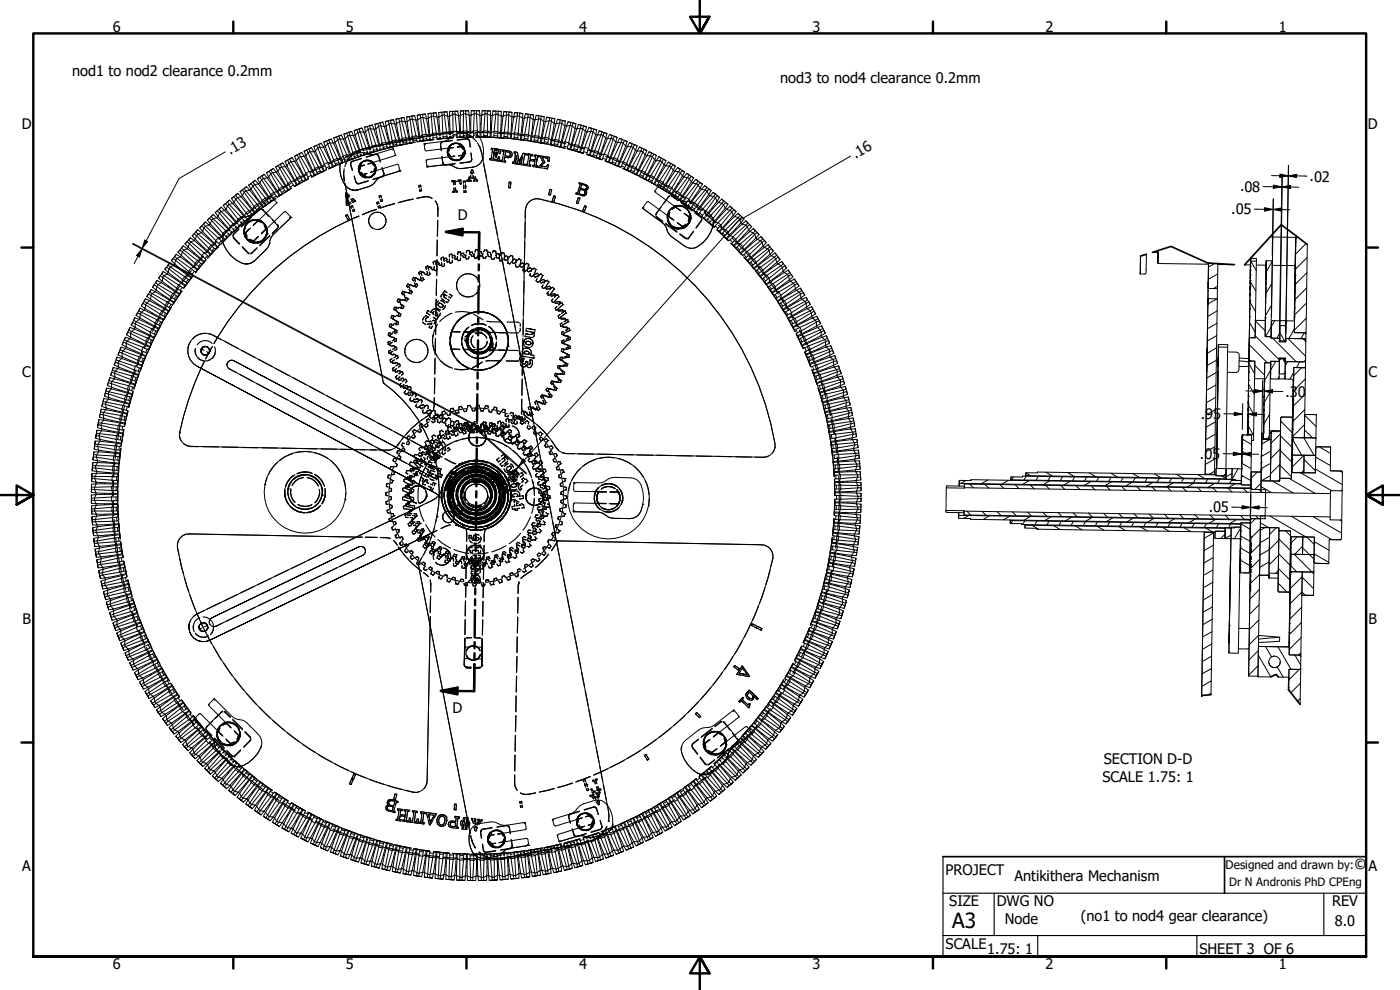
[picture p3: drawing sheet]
<svg xmlns="http://www.w3.org/2000/svg" width="420mm" height="297mm" viewBox="0 0 420 297" stroke-linecap="round" stroke-linejoin="round" font-family="sans-serif">
<defs><g id="words">
<text font-size="6.3" x="285.8" y="278.5">A3</text>
<text font-size="4.5" x="406.4" y="260.8">©</text>
<g font-size="4.4">
<text x="33.8" y="9.6">6</text>
<text x="103.8" y="9.6">5</text>
<text x="173.8" y="9.6">4</text>
<text x="243.8" y="9.6">3</text>
<text x="313.8" y="9.6">2</text>
<text x="383.8" y="9.6">1</text>
<text x="21.6" y="22.8">nod1 to nod2 clearance 0.2mm</text>
<text x="234.1" y="25">nod3 to nod4 clearance 0.2mm</text>
<text x="6.5" y="38.8">D</text>
<text x="410.5" y="38.8">D</text>
<text x="69.1" y="46.6" transform="rotate(-30 69.1 46.6)">.13</text>
<text x="256.8" y="47.8" transform="rotate(-30 256.8 47.8)">.16</text>
<text x="372.2" y="57.4" transform="rotate(1 372.2 57.4)">.08</text>
<text x="393" y="54.4" transform="rotate(1 393 54.4)">.02</text>
<text x="369.5" y="64.2" transform="rotate(1 369.5 64.2)">.05</text>
<text x="137.4" y="66.2">D</text>
<text x="6.7" y="113">C</text>
<text x="410.7" y="113">C</text>
<text x="385.8" y="119.1" transform="rotate(1 385.8 119.1)">.30</text>
<text x="360.4" y="125.6" transform="rotate(1 360.4 125.6)">.95</text>
<text x="360.1" y="137.6" transform="rotate(1 360.1 137.6)">.05</text>
<text x="362.8" y="153.6" transform="rotate(1 362.8 153.6)">.05</text>
<text x="6.7" y="187.3">B</text>
<text x="410.7" y="187.3">B</text>
<text x="135.8" y="214">D</text>
<text x="331.3" y="229.3">SECTION D-D</text>
<text x="330.8" y="234.6">SCALE 1.75: 1</text>
<text x="6.7" y="261.5">A</text>
<text x="283.8" y="262.4">PROJECT</text>
<text x="410.7" y="261.5">A</text>
<text x="304.5" y="264.3">Antikithera Mechanism</text>
<text x="284.9" y="272">SIZE</text>
<text x="299.1" y="272">DWG NO</text>
<text x="399.8" y="271.9">REV</text>
<text x="301.6" y="277.4">Node</text>
<text x="324.4" y="276.3">(no1 to nod4 gear clearance)</text>
<text x="400.6" y="277.8">8.0</text>
<text x="283.8" y="284.7">SCALE</text>
<text x="296.3" y="286.2">1.75: 1</text>
<text x="360" y="286.2">SHEET 3 OF 6</text>
<text x="33.8" y="290.6">6</text>
<text x="103.8" y="290.6">5</text>
<text x="173.8" y="290.6">4</text>
<text x="243.8" y="290.6">3</text>
<text x="313.8" y="290.6">2</text>
<text x="383.8" y="290.6">1</text>
</g>
<text font-size="3.6" x="367.8" y="260.8">Designed and drawn by:</text>
<text font-size="3.5" x="368.9" y="265.9">Dr N Andronis PhD CPEng</text>
</g></defs>
<!-- layer: Hatch (ANSI) -->
<g fill="none" stroke="#000" stroke-width=".3">
<path d="M364.5 79.1l-1.8 1M375.4 78.3l1.6 2.9M381.8 78.5l-1.8 3.1M389.4 71.1l-.5 .6M392 73.1l-3.2 3.1M392.3 77.2l-3.6 3.6M365.2 97l-2.8 1.6M365.2 89.6l-2.7 1.6M365.3 93.3l-2.8 1.6M365.4 85.9l-1.2 .7M365.5 82.2l-2.9 1.6M375 96.8l1.7 2.9"/>
<path d="M375.1 90.6l1.7 2.9M375.2 84.4l1.7 3M376.8 96.3l2.9 3M381.5 98.1l-1.7 2.9M381.6 91.6l-1.8 3.1M381.7 85.1l-1.8 3.1M382.6 96.2l-1 1.7M386.2 96.3l-.3 .5M388.5 98.7l-1.7 2.8M391.5 99.9l-1.1 1.7M392 95.5l-3.5 3.5M392.1 90.9l-3.6 3.6"/>
<path d="M392.2 86.3l-3.6 3.6M392.2 81.8l-3.5 3.6M364.9 119.2l-2.9 1.6M364.9 115.5l-2.8 1.6M365 111.8l-2.8 1.6M365 108.1l-2.8 1.6M365.1 104.4l-2.9 1.6M365.2 100.7l-2.9 1.6M374.7 115.3l1.7 3M374.8 107.9l.5 .4M374.8 109.1l1.7 3M374.9 103.4l5.4 5.4"/>
<path d="M376.6 109.6l2.9 2.9M376.7 100.7l7.1 7.2M381.2 117.7l-1.9 3.1M381.3 111.2l-1.8 3.1M381.9 101.5l7.1 7M382.9 108.4l-1.6 2.6M383.2 101.5l.9-1.6 1.4 2.3M383.9 113l-.4 .7M384.9 107.6l.8 1.4M386.5 108.5l-.8 1.3M386.5 101.5l5.3 5.4M388.2 111.8l-1.1 2"/>
<path d="M390.1 108.6l-1 1.7M390.7 110.3l-2.5 2.4M391.1 101.6l.8 .8M391.7 118.3l-3.6 3.6M391.7 113.7l-3.5 3.6M364.6 137.7l-2.9 1.6M364.6 134l-2.8 1.6M364.7 130.3l-2.8 1.6M364.7 126.6l-2.8 1.6M364.8 122.9l-2.8 1.6M372.7 139l2.8 1.6M372.7 135.4l2.8 1.6"/>
<path d="M372.8 131.7l2.8 1.6M374.5 127.7l1.5 2.6M374.6 121.5l1.7 2.9M381 130.8l-.6 .8M381 131.9l-2.4 1.4M381 124.2l-1.7 3.2M381.3 139l-2.8 1.6M381.4 135.3l-2.8 1.6M384.1 139.3l-2.8 2.8M384.1 139.6l3.5 3.4M384.2 134.7l-2.8 2.9M384.2 135.2l3.4 3.4"/>
<path d="M384.3 130.8l3.4 3.4M384.3 130.2l-2.9 2.8M384.3 126.4l3.5 3.4M387.9 131.9l2.8 4.7M391.3 131.3l3.1 5.3M391.3 136.6l-3.5 3.5M391.3 137.8l3.5 3.5M391.5 127.4l-3.6 3.6M391.5 129l2.4 2.4M391.5 124.6l3.5 3.4M391.6 122.9l-3.6 3.5M394.7 136.6l.1 .2"/>
<path d="M394.8 137.1l4.4 2.6M395.9 134.1l3.4 1.9M289.9 144.2l-1.5 .8M290.2 153.4l1.1 1.1M290.7 154.7l-1.5 .8M291 145.2l1.1 1.2M294.7 153.4l1.2 1.2M295.6 145.3l1.1 1.2M296.5 144l-1.9 1.1M296.9 154.8l-2 1.1M299.3 153.5l1.1 1.2M300.1 145.4l1.2 1.1"/>
<path d="M302.6 144.1l-1.9 1.1M303.1 154.9l-2 1.1M303.8 153.6l1.2 1.2M304 156.2l-.6 .9M304.2 143.1l-.5 .9M304.7 145.4l1.2 1.2M307.6 156.3l-.7 1.1M307.9 141.9l1.4 .8M308 142.9l-.7 1.1M308.4 153.7l1.1 1.1M308.8 144.2l-1.9 1.1M309.2 155l-1.9 1.1"/>
<path d="M309.2 145.5l1.2 1.2M309.7 157.6l2 1.2M311.2 156.3l-.6 1.2M311.6 142.9l-.7 1.2M313 153.7l1.1 1.2M313.8 141.7l2 1.1M313.8 145.6l1.2 1.2M314.8 156.4l-.6 1.1M315 144.3l-1.9 1.1M315.2 143l-.6 1.1M315.4 155.1l-1.9 1.1M316.2 157.7l2 1.2"/>
<path d="M317.5 153.8l1.2 1.2M318.4 145.7l1.1 1.1M318.5 156.4l-.7 1.2M318.9 143.1l-.7 1.1M320.3 141.8l2.1 1.1M321.2 144.4l-1.9 1.1M321.6 155.2l-1.9 1.1M322.1 153.9l1.2 1.1M322.1 156.5l-.7 1.1M322.5 143.1l-.6 1.2M322.7 157.8l2.1 1.2M322.9 145.7l1.2 1.2"/>
<path d="M325.8 156.5l-.7 1.2M326.1 143.2l-.6 1.1M326.6 154l1.2 1.1M326.9 141.9l2 1.1M327.4 144.5l-1.9 1.1M327.5 145.8l1.2 1.2M327.7 155.3l-1.9 1.1M329.3 157.9l2 1.2M329.4 156.6l-.7 1.1M329.8 143.2l-.7 1.1M331.2 154l1.2 1.2M332.1 145.9l1.1 1.2"/>
<path d="M333 156.7l-.6 1.1M333.4 142l2 1.2M333.4 143.3l-.7 1.1M333.5 144.6l-1.9 1.1M333.9 155.4l-1.9 1.1M335.8 158l2 1.2M335.8 154.1l1.1 1.2M336.6 146l1.2 1.1M336.6 156.7l-.6 1.1M337 143.3l-.6 1.2M339.7 144.7l-1.9 1.1M339.9 142.1l2.1 1.1"/>
<path d="M340.1 155.5l-1.9 1.1M340.3 156.8l-.7 1.1M340.3 154.2l1.2 1.1M340.7 143.4l-.7 1.1M341.2 146l1.1 1.2M342.3 158.1l2 1.2M343.9 156.8l-.7 1.2M344.3 143.5l-.6 1.1M344.9 154.2l1.1 1.2M345.7 146.1l1.2 1.2M345.9 144.8l-1.9 1.1M346.3 155.6l-1.9 1.1"/>
<path d="M346.5 142.2l2 1.2M347.5 156.9l-.6 1.1M347.9 143.5l-.6 1.1M348.9 158.2l2 1.2M349.5 154.3l1.1 1.2M350.3 146.2l1.2 1.1M351.2 157l-.7 1.1M351.6 143.6l-.7 1.1M352.1 144.9l-1.9 1.1M352.5 155.7l-1.9 1.1M353 142.3l2 1.2M354 154.4l1.2 1.1"/>
<path d="M354.8 157l-.6 1.1M354.9 146.2l1.1 1.2M355.2 143.6l-.7 1.2M355.4 158.4l2 1.1M358.3 145l-1.9 1.1M358.4 157.1l-.6 1.1M358.6 154.5l1.1 1.1M358.6 155.8l-1.9 1.1M358.8 143.7l-.6 1.1M359.5 146.3l1.1 1.2M359.5 142.4l2 1.2M361.9 158.4l2 1.2"/>
<path d="M362.1 157.1l-.7 1.2M362.5 143.7l-.7 1.2M363.1 154.5l1.2 1.2M364 146.4l1.2 1.2M364.2 159.9l-2.8 1.6M364.4 145.1l-1.9 1.1M364.5 141.4l-1.5 .9M364.8 155.9l-1.9 1.1M365.7 157.2l-.7 1.1M366.1 143.8l-.7 1.1M366.5 142.8l1.4 .7M367.7 154.6l1.2 1.2"/>
<path d="M367.9 142.1l-.7 .7M368.6 146.5l1.1 1.1M369.3 157.3l-.6 1.1M369.7 143.9l-.6 1.1M369.7 142.1l-1.7 1M370.6 145.2l-1.9 1.1M371 155.9l-1.9 1.2M371.6 140.7l-1.9 3.2M372.3 158.5l-1.8 3.2M372.3 154.7l1.1 1.1M372.4 157.2l2.8 1.6M372.6 142.6l2.8 1.6"/>
<path d="M373.1 146.5l1.2 1.2M375.4 146.1l-.5 .3M376.8 155.6l-1.5 1.5M376.9 154.8l.8 .8M377.3 141.6l-1.8 1.9M378 146.9l.8 .9M378.2 158.7l-2.8 2.8M378.2 156.9l2.5 1.4M378.4 146l3.2 1.8M378.5 145l-1.9 1.9M379.7 158.3l-1.5 .8M381 154.8l10.9 6.3"/>
<path d="M381.3 142.7l-2.7 1.6M381.9 144.3l6.3 3.6M383 158.4l-2 2M384 143.8l-.4 .5M385.8 159.2l1.5 1.5M386.9 143.5l7.8 4.5M387.6 154.9l12.1 7M390.3 141.8l9.3 5.4M391.3 141.1l-.7 .7M394.1 155l8.5 4.9M394.8 140.7l8 4.7M402.1 141.3l.8 .5"/>
<path d="M402.2 156l.4 .3M363.9 178.4l-2.8 1.6M364 174.7l-2.9 1.6M364 171l-2.8 1.6M364.1 167.3l-2.8 1.6M364.2 163.6l-2.9 1.6M367.6 160.3l-1.2 1.3M369.4 160.6l-1.7 1M372.2 171.7l.3 .2M372.2 168l2.8 1.7M372.3 164.4l2.7 1.6M372.3 160.8l2.8 1.6"/>
<path d="M378 176.9l-2.9 2.9M378 172.4l-2.8 2.8M378.1 167.8l-2.9 2.8M378.2 163.2l-2.9 2.9M380.8 172.3l-.5 .3M380.9 168.6l-2.9 1.7M380.9 164.9l-2.8 1.6M381 161.2l-2.8 1.6M383.6 174.9l2.6 2.8M383.6 171.2l-.7 .8M383.6 170.5l3.5 3.5M383.7 166.7l-2.8 2.8"/>
<path d="M383.7 166.1l3.4 3.5M383.8 161.7l3.4 3.4M383.8 162.1l-2.9 2.9M387.3 169.7l1.9 1.9M387.8 171.5l-.5 .6M388.4 166.3l5.9 5.9M389.3 161.1l-1.9 1.8M390.8 173l-3.6 3.6M390.8 173.2l3.4 3.4M390.9 163.9l-2.4 2.4M390.9 164.3l3.5 3.5M391.7 178.6l-1-1-3.6 3.6"/>
<path d="M392.2 161.1l2.2 2.3M394.4 166.2l4.4 2.5M394.5 162.5l4.4 2.6M363.6 196.9l-2.8 1.6M363.7 193.2l-2.9 1.6M363.7 189.5l-2.8 1.6M363.8 185.8l-2.8 1.6M363.9 182.1l-2.9 1.6M377.6 199.7l-2.9 2.9M377.6 196.5l3.8 6.6M377.7 195.2l-2.9 2.8M377.7 190.6l-2.8 2.8"/>
<path d="M377.8 186l-2.9 2.9M377.9 181.5l-2.9 2.8M379.8 194l1.8 3.1M383.5 194.1l3.9 6.7M388.6 196.5l1.8 3M390.4 195.9l-.7 .6M390.5 191.3l-3.6 3.5M390.6 186.8l-3.6 3.5M390.7 182.2l-3.6 3.5M363.4 208l-.8 .5M363.5 204.3l-2.8 1.6M363.6 200.6l-2.9 1.6"/>
<path d="M377.5 202.7l.2 .4M383.3 200.1l1.8 3.1M389.9 200.9l-3.1 3.1M390.2 209.6l-.8 .8M390.3 205l-2.9 2.8"/>
</g>
<!-- layer: Hidden (ANSI) -->
<g fill="none" stroke="#000" stroke-width=".34">
<path d="M104 40l-.8 .2M105.5 39.4l-.7 .3M107.1 38.9l-.8 .3M108.6 38.4l-.8 .3M110.2 38l-.8 .2M111.8 37.5l-.8 .2M113.3 37.1l-.8 .2M114.9 36.6l-.8 .3M116.5 36.3l-.8 .2M118.1 35.9l-.8 .2M119.6 35.6l-.8 .2M121.2 35.2l-.8 .2"/>
<path d="M122.9 35l-.9 .1M124.5 34.7l-.8 .1M126.1 34.4l-.9 .2M127.7 34.2l-.8 .1M129.3 34l-.8 .1M130.9 33.9h-.8M132.5 33.7l-.8 .1M132.9 40v.3M134 39.8l.1 .4M134.2 33.6h-.9M134.3 39.7l.2 .1M134.7 39.9h.2v.5"/>
<path d="M134.8 39.7h.1M134.9 39.9h.1M135 39.9h.2M135.1 39.6v.1M135.1 39.8l.1 .1M135.2 39.9v.5M135.4 39.8l-.2 .1M135.8 33.4l-.8 .1M135.8 40l-4.5 .4M136 39.5v.4M136 39.5l-.3 .2M136 39.5h.3"/>
<path d="M136.7 39.4h.4M137.1 39.4h.1M137.1 39.4v.5M137.1 39.4l.3 .1M137.4 33.3l-.8 .1M137.7 39.7l.2 .1 .1 .4M137.8 39.5l-2.5 .1-2.1 .3M137.9 39.7l.1 .1M137.9 39.5v.1M138.1 39.8h.1M138.2 39.8l.1 .4M138.2 39.5v.1"/>
<path d="M138.2 39.7v.1M138.3 39.7l-.1 .1M138.6 39.6l-.2 .1M138.9 39.7l1.5 .6 1.5 1 1.1 1.1M139 33.3h-.8M139.1 39.7v.3M139.5 39.9l1.4 .7 1.3 1M140.2 39.8v.3M140.6 33.2l-.8 .1M141 39.7v.5M141.3 39.7v.5M141.4 33.2h.8"/>
<path d="M141.6 39.8l-4.6 .1M142.1 39.9v.2M142.7 39.8l4.6 .1M143.1 33.2h.8M144.7 33.2l.8 .1M146.3 33.3h.9M148 33.3h.8M148.4 39.9l4.6 .3M149.6 33.4l.8 .1M151.2 33.5l.8 .1M152.8 33.6l.8 .1M154.4 33.8l.8 .1"/>
<path d="M156.1 34l.8 .1M157.7 34.1l.8 .2M159.3 34.4l.8 .1M160.9 34.6l.8 .1M162.5 34.9l.8 .1M164.1 35.2l.8 .1M165.7 35.5l.8 .1M167.3 35.8l.8 .2M168.9 36.2l.8 .2M170.5 36.6l.7 .1M172 36.9l.8 .3M173.6 37.4l.8 .2"/>
<path d="M175.2 37.8l.8 .2M176.7 38.3l.8 .2M178.3 38.8l.8 .2M179.8 39.3l.8 .2M181.4 39.8l.8 .3M70.1 59l-.6 .5M71.4 58l-.7 .5M72.7 57l-.6 .5M74 56l-.7 .5M75.3 55.1l-.7 .5M76.6 54.1l-.7 .5M77.9 53.2l-.6 .5"/>
<path d="M79.3 52.3l-.7 .5M80.7 59.5l.2 .3M80.7 51.4l-.7 .4M80.9 59.3l.2 .3M81.3 60l.3 .3 .2-.2M81.3 58.9v.2M81.3 59.3v.1M82 60l.2-.2-.5 .4M82 50.5l-.6 .5M82.4 58.1l-3.7 2.6M82.8 59.5l-3.7 2.5M83.4 59l-.2 .2"/>
<path d="M83.4 49.7l-.7 .4M83.9 58.7l-.3 .2M84.3 58.4l-.3 .2M84.8 58.2l-.3 .1M84.8 48.9l-.7 .4M86 57.4l-.3 .1M86.2 48.1l-.6 .4M86.5 57.1l-.3 .2M86.9 56.8l-.3 .2M87.3 55l-3.9 2.4M87.3 56.5l-.2 .2M87.5 56.5l-3.8 2.4"/>
<path d="M87.7 47.3l-.7 .4M88.6 55.8l-.3 .2M89.1 55.5l-.3 .2M89.1 46.5l-.7 .4M89.5 55.3l-.3 .1M89.9 55l-.2 .1M90.6 45.7l-.8 .4M91.2 54.3l-.2 .1M91.7 54l-.3 .2M92 45l-.7 .4M92.1 53.8l-.3 .2M92.2 52.3l-3.9 2.1"/>
<path d="M92.5 53.7l-4 2.2M92.6 53.6l-.2 .1M93.5 44.3l-.7 .4M93.9 52.9l-.3 .1M94.4 52.6l-.3 .2M94.8 52.4l-.3 .2M95 43.6l-.8 .4M95.3 52.2l-.3 .1M96.4 43l-.7 .3M96.6 51.5l-.2 .2M97.2 51.3l-.4 .2M97.4 49.8l-4.1 1.9"/>
<path d="M97.5 51.1l-.3 .2M97.6 51.2l-4.1 2M97.9 42.3l-.7 .4M98 50.9l-.2 .1M99.4 50.3l-.3 .1M99.4 41.7l-.7 .3M99.9 50l-.3 .2M100.3 49.9l-.3 .1M100.8 49.6l-.3 .2M100.9 41.1l-.7 .3M102.2 49.1l-.3 .1M102.4 48.5l.1 .1"/>
<path d="M102.4 40.5l-.7 .3M102.6 48.8v.1M102.6 47.5l-4.2 1.8M102.6 48.9l-.2 .1M102.7 48.9l-.5 .2M102.7 48.2v.2M102.7 48.9h-.1M102.9 48.8l-4.3 1.9M103.3 51.3l-.2 .7 .3 2.4M103.3 47.5v.2M103.3 50.6l-.2 1.6 .3 2.1M103.4 47.9l.1 .3"/>
<path d="M103.5 55l.1 .6M103.5 48.4l.1 .1M103.6 48.5l-.7 .3-.1-.2M103.6 48.5l-.2 .1M103.7 57.9l.1 1.3M103.8 47.9l-.3 .1M104.1 58.6l.6 .5M104.1 58l.8 .8M104.2 58.7l.6 .5M104.3 47l.1 .2M104.4 47.4l.2 .4M104.5 47.7l-.4 .1"/>
<path d="M104.6 47.9l.1 .2M104.9 48l-.2 .1M105 46.7l.2 .4M105.2 49.3l.5 1.9M105.2 49v.1M105.2 49.2l.6 1.8M105.3 47.9l-.6 .2M105.3 59.7l.6 .5M105.3 49l-.1 .2M105.3 48.9l-.1 .1M105.3 47.4l.2 .4M105.3 46.6l.2 .4"/>
<path d="M105.4 59.7l.5 .5M105.4 48.8l-.1 .1M105.5 47.8l-.3 .1M105.5 48.5l-.2 .3M105.5 48.7l-.1 .1M105.5 46.6l-1 1.1-.7 1.4M105.5 47.8h.1M105.6 47.4l.1 .3 .3-.1M105.7 47.7h-.1M105.8 59.5l.9 .9M106 46.2l.1 .2M106.2 46l-1.2 1.1-1 1.5-.5 1.5"/>
<path d="M106.2 46.7l.1 .3M106.3 47v.1M106.3 52.9l.8 2.1M106.3 52.8l.6 1.8M106.4 47.3v.1M106.4 47.4l-.5 .3M106.4 47.4l-.2 .1M106.7 46.8l-.4 .2M106.9 54.7l.2 .1M107 45.5l.1 .3M107.1 45.4h.3M107.2 55.1h.2"/>
<path d="M107.2 46.2l.2 .4M107.2 54.9l.2 .2M107.4 46.6v.2M107.4 46.6l-.4 .1M107.5 46.9l.1 .1M107.6 50.3l.2 1.5 1.2 1.3M107.6 45.5h.3l.1 .4M107.7 50.1a2.6 2.6 0 0 0 2.1 3.3M107.7 50.6a2.45 2.45 0 0 0 2.7 2.6 2.41 2.41 0 0 1-2.7-2.6zM107.7 45.1l.1 .1M107.8 45.3l.1 .2M107.8 47h-.2"/>
<path d="M107.9 52a2.5 2.5 0 0 0 3.8 .9M107.9 45.5l-4.2 1.6M107.9 49.6a2.41 2.41 0 0 1 3.6-1.1 2.44 2.44 0 0 0-3.6 1.1M108 45v.1M108.1 45.2v.2M108.1 46.9l-4.3 1.6M108.1 45.4l.2 .4M108.1 45.4h-.1M108.2 46.8l-.6 .2M108.2 46.3l.1 .5M108.2 49.6v.3zM108.3 48.9a2.58 2.58 0 0 0 1.4 4.3"/>
<path d="M108.3 46.8l-.3 .1M108.3 51.7l.6 .7M108.3 48.9a2.56 2.56 0 0 0 1.3 4.3M108.3 45.2l-.2 .2M108.4 46.8h-.1M108.4 49.3l.1-.2-.1 .2M108.4 46.3l.2 .4 .2-.1M108.5 46.7h.1M108.5 47.6l-3 1M108.5 47.5l-2.9 1M108.5 49.1l-.4 1.4zM108.6 51.9l1.1 1"/>
<path d="M108.8 44.7l.1 .5M108.8 44.7l-.3 .2M108.9 52.4l.3 .2M109 44.7h-.2M109.1 45.6l.1 .4M109.2 46v.1M109.3 46.3v.2M109.3 46.5l-.6 .1M109.3 46.5l-.2 .1M109.3 44.6h-.2M109.4 49.5l-1.2 .4-.1 .9M109.4 52.7l.3 .2-.3-.2"/>
<path d="M109.5 48.2h1.7l.8 .5M109.6 45.9l-.4 .1M109.9 48.2a2.39 2.39 0 0 0-2.2 2M109.9 44.4l.1 .5M110.1 48.2l-1 .2-.9 .7M110.1 48.2l.9 .1 1 .6-1-.6zM110.1 44.4h.2M110.2 45.2v.4M110.2 52l-1.3 .4M110.2 48.2a2.54 2.54 0 0 0-2.6 2.8M110.2 45.6l.1 .2M110.2 45.6l-.3 .1"/>
<path d="M110.4 45.9v.2M110.4 49.2l1.1-.3 .6 .7M110.5 44.5h.3l.1 .5M110.5 54.3l-3 .9M110.5 54.2l-2.9 .9M110.7 46l-.3 .1M110.7 44.3v.1M110.7 44.4l.2 .1M111 53.1l.7-.3 .7-.7 .4-.8-.7 1.3-.8 .6-.8 .2M111 44.2v.1M111 45.9l-.6 .2M111 44.4v.1"/>
<path d="M111 45.4l.2 .5M111 44.4l.2 .5M111 44.4h.1M111.1 44.4h-.1M111.2 45.9h-.2M111.3 48.4a2.5 2.5 0 0 1 1.1 3.7M111.3 45.8l-.1 .1M111.3 45.3l.2 .5 .2-.1M111.3 44.2v.1M111.4 45.8h.1M111.4 48.4a2.48 2.48 0 0 1 1.3 2.7v-.9l-.5-1.1M111.6 44.1l-2.1 .4-2.3 .9"/>
<path d="M111.8 44.1l.1 .3M111.9 48.8l-1.2 .3M112 44.7l.1 .5M112.2 45.5l-.6 .2M112.2 45.4v.1M112.2 45.5l-.2 .1M112.4 50.4l-.1 1-1.1 .3M112.5 45l-.4 .1M112.6 49.9a2.46 2.46 0 0 1-1.7 3.4 2.5 2.5 0 0 0 1.7-3.4zM112.7 51.3l-.4 .8-.9 .8 .9-.8zM112.7 51.3l-1.3 .3M112.8 51.1l-.4 1-.6 .7-.7 .3"/>
<path d="M112.9 46.3l-3 .8M112.9 46.3l-3 .9M112.9 43.8l.1 .3M113 46.3h.2M113 46.4l.2 .1M113.1 44.5l.1 .3M113.2 44.8l-.4 .1M113.2 44.8v.1M113.3 45.1l.1 .1M113.3 46.6l.3 .1 .5 1.8M113.3 46.4l.2 .2M113.4 43.8l-4.3 1.4"/>
<path d="M113.5 45.2l-4.3 1.4M113.5 46.8l.6 1.8M113.6 45.2h-.2M113.7 58.8h.2h-.2l.3 .6zM113.7 43.7l.1 .4M113.9 45l-.5 .2M114 44.6l.1 .4M114 43.6l.1 .5M114.1 58.7h.2l.2 .5-.2-.5zM114.1 45l-.3 .1M114.1 59.9l.2 .5zM114.2 45h-.1"/>
<path d="M114.3 44.5l.1 .4h.2M114.3 44.9h.1M114.6 59.7l.2 .6h-.2h.2zM114.6 50.4l.6 1.8M114.7 50.3l.5 1.8M114.9 43.5v.3M114.9 52.9l-3 1M114.9 52.8l-2.9 1M115 44v.2M115 44.2l.1 .2M115.1 52.6l-.1 .1M115.1 44.7l-.6 .2"/>
<path d="M115.1 44.6v.1M115.1 44.7l-.2 .1M115.1 52.6l-.1 .3M115.1 52.6h.1M115.2 52.3v.1M115.2 52.4l-.1 .1M115.2 52.2v.1M115.2 52.3l-.1 .1M115.4 44.1l-.4 .1M116 43.3v.2M116 43.7l.2 .4M116.1 44l-.4 .1"/>
<path d="M116.2 44.3l.1 .1M116.5 44.4h-.2M116.8 43.5v-.4l-4.2 .8M116.9 44.3l-.6 .1M116.9 43.9l.1 .3M117 44.2l-.2 .1M117 44.2h.1M117.1 43.1v.3M117.2 43.8l.1 .4 .3-.1M117.2 44.2h.1M117.9 42.9v.2M117.9 43.3l.1 .2"/>
<path d="M117.9 44.9v.1M118 43.5v.2M118 43.8l.1 .2M118.1 44.6l-.1 .1M118.1 44l-.6 .1M118.1 44l-.3 .1M118.4 43.4l-.4 .1M119 42.4l-4.5 1.1M119 42.7v.2M119 43.8l-4.4 1.1M119 43.1l.1 .3M119.1 43.3h-.4"/>
<path d="M119.2 43.5v.2M119.5 43.7h-.3M119.7 51l.1 .1M119.8 42.5v.4M119.8 43.6l-.6 .1M119.9 43.2l.1 .3M120 51.2l.1 .1M120 43.5l-.3 .1M120 43.5h.1M120.1 42.5v.3M120.2 43.2l.1 .3 .2-.1M120.2 43.5h.1"/>
<path d="M120.9 42.3v.2M120.9 42.8l.1 .2M120.9 42.7v.1M121 43.2v.1M121 43.3l-.6 .2M121 43.3l-.2 .1M121.3 42.8h-.4M121.9 42.1l-4.1 .9M122 42.1v.2M122 42.4l.1 .4M122 42.6l-.3 .1M122.1 42.9l.3 .1"/>
<path d="M122.8 42v.3M122.9 42.6v.4M122.9 43h-.2M123.1 41.9v.3M123.1 42.9l-.2 .1M123.1 42.6l.1 .3 .3-.1M123.1 42.9h.1M123.9 41.8v.1M123.9 42.1l.1 .2M124 42.3v.1M124 59.8l-4.5 1M124 59.7l-4.5 1.1"/>
<path d="M124 42.6v.1M124 42.7l-.6 .2M124 42.7l-.3 .1M124.3 42.2l-.3 .1M124.5 41.3l-4.4 .9M124.6 42.7l-4.5 .8M125 41.6v.1M125 41.9l.1 .3M125.1 42.1h-.4M125.1 59.5a4.9 4.9 0 0 1 4.6 0M125.1 42.4l.1 .1M125.4 42.5h-.2"/>
<path d="M125.7 55.7h.2h-.2l.1 .5zM125.7 42.4l4.5-.5-5 .6M125.8 41.4v.3M125.9 42.1v.3M125.9 56.8l.1 .5h.2M125.9 42.4h-.2M125.9 42.4h.1M126 55.6h.2l.1 .5-.1-.5zM126.1 41.3v.4M126.2 42v.4l.3-.1M126.2 42.4h-.1M126.4 56.7l.1 .5-.2 .1 .2-.1z"/>
<path d="M126.9 41.2v.2M126.9 41.6l.1 .2M127 42.1v.1M127 41.8v.1M127 42.2l-.6 .2M127 42.2l-.3 .1M127 41.1l-4.1 .8M127.3 43.1l.1 .2M127.3 41.7l-.3 .1M127.6 43.3l.1 .2M128 41v.2M128 41.4l.1 .2"/>
<path d="M128.1 41.6v.2M128.1 41.6l-.4 .1M128.1 41.9l.1 .2M128.2 42.1h.2M128.2 49.9l-.1 .2M128.4 49.7l-.1 .1M128.8 42l-.6 .1M128.8 40.8v.4M128.9 41.6v.4M128.9 42h-.2M128.9 42h.1M129.1 40.8v.3"/>
<path d="M129.2 41.6v.3h.3M129.2 41.9l-.1 .1M129.9 40.6v.2M130 41.1v.4M130 41.7v.2M130 41.9h-.6M130 41.9h-.2M130.2 40.5l-4.6 .6M130.3 41.3h-.3M131 40.4v.3M131.1 41.2v.2M131.1 41.2l-.4 .1"/>
<path d="M131.1 41v.2M131.1 41.6l.1 .1M131.4 41.7h-.2M131.7 41.6h.3M131.8 40.2h.1M131.8 41.6l-.6 .1M131.8 40.2l.1 .5M131.9 41.2l.1 .4M132 40.2h.1M132.1 40.2v.5M132.1 41.6h.1M132.2 40.2h.1"/>
<path d="M132.2 41.1v.5h.3M132.2 43.3l.2 1.9M132.2 43.3l.3 1.8M132.2 40.2l-4.1 .8M132.2 43.2v.1M132.2 43.1v.2M132.3 43l-.1 .1M132.5 42.8l-.3 .3M132.5 42.7v.1M132.6 42.6l-.2 .2M132.6 47.1l.3 1.8M132.7 46.9l.2 2.1"/>
<path d="M132.9 49.1l.2 .1M133 40.7v.3M133 48.9l.1 .2M133 41v.2M133 41.3v.2M133 41.5l-.6 .1M133 41.5l-.2 .1M133.2 49.2l.2 .1M133.2 49.3l.2 .2M133.4 41h-.4M133.7 41h.4M134.1 40.5v.5"/>
<path d="M134.1 41l.1 .1M134.2 41.3v.1M134.3 45.1a2.43 2.43 0 0 0 1.3 2.8M134.3 45a2.58 2.58 0 0 0 2.9 3.1M134.5 41.4h-.3M134.7 41.4h.3M134.8 41.4h-.6M134.9 46.2l.4 .8 1.2-.2M134.9 47.1l.7 .6 1 .3h.7M134.9 47.1l.7 .6 1 .3 .8-.1M134.9 43.9a2.55 2.55 0 0 0 .5 3.8M134.9 40.9l.1 .5"/>
<path d="M135 44.4l-.3 .9zM135.1 41.3l-.1 .1M135.2 41.3h.1M135.2 40.9l.1 .4h.2M135.6 54.4l.2 .1zM135.6 54.2h.9zM135.6 54.2v.1M135.7 42.2l-3 .5M135.8 41.3h.2M135.8 42.1l-3.1 .4M135.8 43.3a2.53 2.53 0 0 1 3.6 1.5M135.9 41.3l-4.5 .4"/>
<path d="M135.9 57.5h.1M135.9 57.6l.5 .1M135.9 44.3l-1.3 .1M135.9 54.5h.2l.1 .9-.1-.9zM136 41.3h-.6M136 41.1v.2M136 40.4l.1 .4M136.1 40.8h.3M136.1 40.8v.2M136.2 43.1l-.7 .3-.7 .7-.4 .9 .4-.9 .7-.7 .7-.3M136.2 44.3l-1.2 .1M136.2 56.4v1z"/>
<path d="M136.2 46.9l-1.3 .2M136.6 43a2.63 2.63 0 0 0-2.3 2.6 2.63 2.63 0 0 0 2.2 2.6 2.52 2.52 0 0 1-2.1-3.3M136.6 54.4h.4l-.4 .1v.9zM136.6 54.4v.1M136.6 49.2l-3.1 .3M136.6 42.9l-.8 .2-.8 .5-.5 .9 .5-.9 1-.5M136.6 49.1l-3.1 .3M136.7 56.4l.1 .9h.1h-.1zM136.7 43l-.9 .3-.9 .7M136.7 43l1 .1 1 .7M136.7 43l-.9 .2-.9 .8M136.8 40.8h.4"/>
<path d="M136.8 57.6l.4-.1zM137 42.9a2.55 2.55 0 0 1 2.5 2.8M137.1 57.3l.1 .1zM137.1 40.3l.1 .5M137.2 40.8v.1M137.2 41v.2M137.2 41.2h.3M137.4 54.1l.9-.1v.4v-.4zM137.5 54.4l.4-.1 .1 .3-.1-.3zM137.8 43.3l1 1.2M137.8 41.2h-.6M137.9 43.1a2.54 2.54 0 0 1 .6 4.5"/>
<path d="M138 40.7v.5M138 41.2h.1M138 41.2h-.2M138 54.9l.1 .3zM138 43.5l-.2-.2 .2 .2M138.1 43.3a2.34 2.34 0 0 1 1.3 2.7M138.2 41.2h.1M138.3 40.7v.5h.3M138.3 43.8l.2 .2M138.4 54.8l-.1 .4zM138.5 44l.4 .8M138.5 44l-1.2 .1"/>
<path d="M138.5 47.1l-.2 .3M138.5 44l-1.3 .1M138.6 47.4a2.45 2.45 0 0 0 .8-2.5 2.45 2.45 0 0 0-1.9-1.8 2.48 2.48 0 0 1 1.9 1.8 2.48 2.48 0 0 1-.8 2.5M138.8 46.6l-.1 .2zM138.8 41.1h.3M138.8 46.6l-1.2 .1M138.8 46.6l-1.3 .1M138.9 46l-.6 1.4zM139.1 54.4l.2-.1-.2 .1v.5zM139.1 45.7l-.3 .9M139.1 45.9h.1M139.1 40.3v.5"/>
<path d="M139.1 41v.1M139.1 41.1l-.7 .1M139.1 55.5l.1 1.1zM139.1 46.8a2.54 2.54 0 0 1-3.5 .9M139.2 57.1l.1 .6h.1h-.1zM139.3 44.7a2.51 2.51 0 0 1-1.8 3.5M139.4 46.1a2.43 2.43 0 0 1-2.2 2.1M139.4 54.3h.2l.1 .6-.1-.6zM139.4 40.6l-.3 .1M139.5 45.8a2.51 2.51 0 0 1-3.1 2.4M139.5 46h.1M139.7 55.4v1.2v-.6"/>
<path d="M139.8 57.1v.6h-.1h.1zM139.8 40.6h.4M140.1 54.2h.1M140.2 54.3l.3 .1zM140.2 40.3v.5M140.3 40.9v.2h.8M140.3 41.7l-3.1 .4M140.3 41.6l-3.1 .3M140.4 41.8l.2 .1M140.4 41.7l.2 .1M140.7 42l.1 .1M140.7 41.9l.1 .2"/>
<path d="M140.8 42.1v.1M140.8 53l-.4 1.1zM140.8 42.3l.1 .1M140.9 53.9l-.1 .2h.2h-.2zM140.9 42.1l.2 2.1M141 53.5l-.1 .2 .1-.2h.4zM141 40.6v.5M141.1 53.2h.3M141.1 48.5l-3.1 .4M141.1 48.6l-3.1 .4M141.2 54.1l.2 .1zM141.2 41.1h.1"/>
<path d="M141.3 52.7l-.2 .5zM141.3 40.6v.5h.3l-4.6 .2M141.4 54.3l-.5 .1M141.4 45.9l.2 2.1M141.4 46l.2 1.8M141.4 48.3l-.2 .2M141.6 50.9l-.4 1zM141.6 47.9l-.4 .5M141.6 51.7l-.2 .5zM141.6 51.7l.2 .5M141.7 50.9l.5 1zM141.9 53.5h.3l.1 .2-.1-.2z"/>
<path d="M141.9 52.7l.3 .5h-.4M142.1 41l-.6 .1M142.1 41l-.3 .1M142.1 54.3h.4zM142.1 54.2h.1M142.1 40.6h.4M142.1 40.9v.1M142.1 40.3v.5M142.4 53.9l.1 .2zM142.6 53l.5 1zM142.9 40.6h.4M142.9 54.3h.4z"/>
<path d="M143.2 54l.1 .2zM143.3 42.8l.8 1.4 .4 1.6M143.3 40.9v.1M143.3 40.5v.3M143.3 41h.2M143.3 41l.3 .1M143.6 43.5l.9 2.3M143.7 41l.4 .1M144.2 41.1h.4M144.5 45.8l.2 .6M144.5 45.8l.4 2.3M144.7 47l.2 .7"/>
<path d="M144.9 41.1h.2M144.9 41.1h-2.2M145.2 49.2l.8 4.5M146.3 54.8l.8 4.5M146.3 41.1h.3M146.9 41.1l.2 .1M146.9 47.8l1 .3M147 47.6l-.1 .1M147.1 41.1v.1M147.1 41.2h.1M147.2 41.2l-2.3-.1 2.3 .1M147.3 41.2h.3"/>
<path d="M147.4 44.7l.1 .2M147.4 44.5v.1M147.5 46.7l-.1 .9M147.7 44.9v.9M147.9 41.2h.3M148.2 46.5h.1M148.4 41.3l4.5 .3M148.4 45l.4 .1M148.5 46.5l.2 .2M148.6 46.9l.2 .2M148.8 48.2l1 .2M148.8 46v.2"/>
<path d="M148.8 45.6v.2M148.9 47.1h.1M149.3 45.1l.4 .1v.3M149.4 41.3h.2M149.8 45.8l.1 .3M149.9 41.3h.3M150 46.1h.1M150.3 48.3l.4 .2M150.3 41.3h.4M150.3 48.1v.1M150.8 45.2l.1 .2M150.8 45v.1"/>
<path d="M150.9 41.4h.3M150.9 47.2l-.2 1M151 45.4h.2l-.2 .9M151.2 48.6l.5 .1M151.5 47.1l.3 .1M151.7 45.5l.4 .1M152.2 47.2l.6 .1M152.4 41.5h.2M152.4 45.6l.4 .1M152.7 55.7l-.1 .6h.2M152.8 54.6l-.1 .6M152.9 41.5l.3 .1"/>
<path d="M152.9 45.8h.1M153 56.3l.2 .1M153 45.8v.1M153 45.9l.1 .1M153.1 46.1l.1 .2M153.1 46.4v.2M153.2 47.1l-.2 .1M153.3 41.6h.4M153.5 46.9l-.2 .2M153.6 46.7l-.1 .1M153.8 48.9l.4 .2M153.8 48.6v.2"/>
<path d="M153.9 41.6h.3M154 41.7l4.5 .5M154.1 40.3l4.5 .6M154.3 45.8l.1 .1M154.3 45.5v.2M154.4 47.8l-.1 .9M154.6 46h.1l-.1 .9M154.6 49.1l.5 .1M155 46.8l.1 .8M155.2 48.4l.3 .9M155.4 41.8h.3M155.9 41.9h.4"/>
<path d="M156 49.2l.5 .2M156 48.5l-.4 .8M156 49v.1M156.3 41.9h.4M156.6 48.4l-.1 .7M156.7 47.7l.1-.7-.4 .8M156.9 49.5l.5 .1M157 42h.2M157.4 46.4h.2M157.7 46.5h.2M157.8 49.5l.4 .2M157.9 49.3l-.1 .1"/>
<path d="M158.3 46.4l.1 .2M158.3 46.2v.1M158.4 42.2h.3M158.4 48.4l-.1 .9M158.6 46.6v.9M158.7 49.8l.5 .1M158.9 42.3h.4M159 48.2h.5M159.3 46.7h.1M159.3 42.3l.4 .1M159.6 46.7l.1 .1M159.7 42.4l4.4 .8"/>
<path d="M159.8 41.1l4.5 .8M159.9 49.9l.4 .1M159.9 49.6v.1M159.9 42.4h.3M160 48.3l.5 .1-.1 .4M160.3 46.7l.1 .2M160.4 46.5v.1M160.4 49.2l-.1 .4M160.6 46.9l.1 .4M160.6 47.7v.3M160.8 50.1l.4 .1M161.3 47h.1"/>
<path d="M161.4 42.7h.2M161.5 50.2l.9 .2M161.6 47.1h.1M161.9 42.7l.2 .1M162 46.8l.3 .6M162.1 42.8h.1M162.1 42.8h.2M162.3 42.8l.4 .1M162.6 48l.4 .7M162.7 49.4l-.4 .4M162.7 47.2l.6 .1M162.9 43h.3"/>
<path d="M163.5 48.7l-.4 .4M163.8 47.4l.5 .1 .1 .3M164.4 43.2l.2 .1M164.4 48.1l.2 .3M164.4 50.3l-.1 .4-1-.2M164.6 58.4h.2M164.7 49.5l-.2 .4M164.7 48.4h.1M164.9 43.3l.3 .1M165.3 58l-.1 .5h-.2M165.4 42.1l4.4 1M165.6 56.9l-.2 .6"/>
<path d="M165.7 43.5l-.4-.1 4.4 1.1M165.9 43.5l.3 .1M166.7 59l-.2 .5M167.3 43.9h.3M167.9 44l.3 .1M168.3 44.1l.3 .1M168.9 44.2l.2 .1M170.3 44.6l.2 .1M170.9 43.4l4.4 1.3M171.1 44.8l-.3-.1 4.3 1.3M171.2 44.9h.3M171.8 45l.2 .1"/>
<path d="M172.8 58.2l.7 .2M173.2 45.4l.2 .1M173.7 45.6l.3 .1M173.7 55.1h.2M173.9 57.7l-.1 .5M174 59.5l-.1 .5M174 55.1l.2 .1M174.1 45.7l.4 .1M174.2 58.5l.8 .2M174.4 56.1l-.2 .4M174.5 56.9l-.3-.1-.2 .5M174.7 45.9l.3 .1"/>
<path d="M174.9 57l.4 .2M175 55.4l-.4-.1-.1 .4M175.3 55.5l.5 .2M175.4 57.3h.1M175.5 58.7h-.3M175.5 57.3h.1M175.5 57.4l.1 .2M175.6 57.6v.1M175.7 58.5l-.1 .2M175.8 57.1h.1M175.8 55.8l.1 .1M175.9 57.1h.1"/>
<path d="M176 58.2l-.1 .2M176 56h.1M176 56v.1M176 56.2l.1 .1M176.1 57.8l-.1 .2M176.1 46.3l.2 .1M176.2 46.4l4.3 1.5M176.2 56.9l-.2 .2M176.4 45l4.3 1.6M176.4 56.6l-.1 .2M176.5 56.3v.2M176.6 46.5l.3 .1"/>
<path d="M177 46.6h.1M177.1 46.6l.2 .1M177.6 46.8l.2 .1M179 47.3l.2 .1M179.5 47.4l.3 .2M179.9 47.6l.3 .1M180.5 47.8l.2 .1M181.6 48.3l4.2 1.7M181.7 46.9l4.3 1.8M181.8 48.3l.2 .1M182.3 48.5l.3 .2M182.7 48.7l.1 .1"/>
<path d="M182.8 48.7l.2 .1M182.9 40.3l.8 .3M183.3 48.9l.2 .1M184.4 40.9l.8 .3M184.6 49.5l.3 .1M185.1 49.7l.3 .1M185.5 49.9l.3 .1M185.9 41.5l.8 .3M186.1 50.1l.2 .1M186.8 50.5l4.1 1.9M187 49.1l4.2 1.9M187.4 50.7l.2 .1"/>
<path d="M187.5 42.1l.7 .3M187.9 50.9l.3 .1M188.3 51.1l.3 .2M188.8 51.3l.3 .2M188.9 42.8l.8 .3M190.2 52l.2 .1M190.4 43.4l.8 .4M190.6 52.2l.3 .2M191 52.4l.3 .2M191.6 52.7l.2 .1M191.9 44.1l.8 .4M191.9 52.9l4 2.2"/>
<path d="M192.2 51.5l4 2.2M192.8 53.3l.3 .2M193.3 53.6l.3 .1M193.4 44.8l.7 .4M193.7 53.8l.3 .2M194.2 54.1l.3 .1M194.8 45.5l.8 .4M195.5 54.8l.2 .1M196 55.1l.3 .1M196.3 46.3l.7 .3M196.3 55.3l.3 .1M196.9 55.6l.2 .1"/>
<path d="M196.9 55.7l3.9 2.3M197.2 54.3l3.9 2.3M197.7 47l.8 .4M197.8 55.6l.2 .3M198 55.4v.1M198.1 56.3l.6 .3M198.1 56.3l.3 .2M198.2 55.8l.1 .1M198.2 56.2l-.1 .1M198.3 55.9v.1M198.4 55.8l-.1 .1M198.4 55.7v.1"/>
<path d="M198.6 56.6l.2 .1M198.8 56.7l.1 .1M198.9 56.5l-.1 .2M199 56.8l.1 .1M199.1 56.2l-.1 .2M199.1 56.7l.2 .3M199.1 47.8l.8 .4M199.2 57l.5 .3M199.3 56.4l-.1 .1M199.5 57.1l.2 .2M199.8 57.1l-.1 .2M200 56.9h.1"/>
<path d="M200 56.9l-.1 .1M200.1 56.9l.1 .1M200.1 59.7l-.2 .3M200.6 48.6l.7 .5M200.7 57.9l.6 .3M200.7 57.9l.3 .1M200.8 57.8l-.1 .1M200.9 57.5l-.1 .1M201 58.9l-1.9 2.3M201 58.7l-.6 .6M201.2 58.2l.2 .1M201.4 58.3l.1 .1"/>
<path d="M201.4 58.8l2.1 1.4M201.4 58.2v.1M201.4 58.6l2.1 1.4M201.5 58.4l.1 .1M201.6 58l-.1 .1M201.7 58.4l.1 .2M201.8 58.2v.1M202 49.4l.7 .5M202.1 57.2l3.8 2.6M202.1 58.7l.2 .2M202.3 58.9l-.5-.3 3.7 2.6M202.3 58.8v.1"/>
<path d="M202.4 58.7h.1M203.2 59.5l.6 .4M203.2 59.5l.3 .2M203.3 59.5h-.1M203.4 59.3l-.1 .1M203.4 50.3l.6 .4M203.7 59.8l.2 .2M203.9 59.9v.1M204 59.8v.1M204.3 60h-.1M204.7 51.2l.7 .4M206.1 52l.7 .5"/>
<path d="M207.5 52.9l.7 .5M208.8 53.8l.7 .5M210.1 54.8l.7 .5M211.5 55.7l.6 .5M212.8 56.7l.6 .5M214 57.7l.7 .5M215.3 58.7l.6 .6M216.6 59.8l.6 .5M50.9 78.9l-.4 .6M51.9 77.6l-.5 .6M52.9 76.3l-.4 .6M54 75l-.6 .7"/>
<path d="M55 73.8l-.5 .6M56.1 72.6l-.6 .6M57.1 71.4l-.5 .6M58.3 70.1l-.6 .7M59.4 68.9l-.6 .6M60.5 67.8l-.6 .6M60.8 79.1l-.1 .2M61.1 76.8l-3 3.5M61.2 78.6l-.2 .3M61.3 78.6l.3-.3-2.9 3.5M61.6 66.6l-.5 .6M61.8 77.9l-.1 .2"/>
<path d="M62.8 76.8l-.1 .2M62.8 65.5l-.6 .6M63.5 76l-.5 .6M63.9 75.6l-.2 .2M64 64.4l-.6 .5M64.9 74.6l-.2 .2M64.9 72.6l-3.1 3.4M65.2 63.3l-.6 .5M65.3 74.2l-.2 .2M65.4 74.1l-3.1 3.4M65.6 73.8l-.2 .3M66 73.4l-.2 .2"/>
<path d="M66.4 62.2l-.6 .5M66.8 71.5l.2 .2M66.9 71.1l.2 .3M67 72.4l-.2 .2M67.2 71.9l.2 .2M67.2 70.3l.2 .2M67.3 72.2l-.5 .3M67.4 71.6l.2 .3 .1-.2M67.4 72l-.2 .2M67.6 71.9h-.1M67.6 70.7l.2 .2M67.6 61.1l-.6 .6"/>
<path d="M67.8 70.9l.1 .2M67.9 69.4l.2 .3M68 71.2l-.3 .5M68.1 70.7l-.3 .2M68.4 69.9l.2 .3M68.4 69h-.2M68.5 68.8l.2 .1M68.5 69l.4 .3M68.6 70.2l.1 .1M68.6 70.2l-.2 .2M68.7 68.6v.1M68.7 68.7l.4 .4"/>
<path d="M68.8 68.6l-.1 .2M68.9 60.1l-.7 .5M69 68.4l-.1 .1M69 68.7l-3.3 3.1M69.2 69.6l.4 .4M69.3 68.1l.3 .2M69.4 70.1l-3.2 3.2M69.4 69.4l.4 .4 .1-.2M69.4 70l-.5 .4M69.6 70l-.3 .1M69.6 69.9v.1M69.8 69.8h-.1"/>
<path d="M69.8 68.6l.2 .3M69.9 70.7v.1M69.9 71.1l1.9 2.2M70 70.9l1.9 2.2M70 68.9l.1 .1M70.1 67.3l.3 .2M70.2 69.1l-.3 .6M70.3 68.6l-.3 .3M70.5 67h-.1M70.6 67.8l.3 .3M70.7 66.9l.5 .3M70.7 66.7h.1"/>
<path d="M70.8 66.8h.2M70.9 68.1l-.3 .3M70.9 68.1l.1 .1M70.9 66.5h.1M71 66.6l.1 .1M71.1 68.3l.1 .1M71.1 66.7l.3 .3M71.1 66.7h-.1M71.2 66.5l-.1 .2M71.3 66.1l-.1 .2M71.4 68.3l-.2 .1M71.5 67.6l.3 .3"/>
<path d="M71.5 65.9l.3 .3M71.7 68.9l-1.8 1.7M71.7 68l-.5 .4M71.7 67.4l.3 .3 .2-.2M71.7 68.7l-1.7 1.8M71.8 67.9l-.2 .2M72 67.7l-.2 .2M72.1 66.5l.2 .3M72.3 66.8l.1 .2M72.5 65.3l.2 .3M72.5 67.1l.1 .1M72.6 66.6l-.3 .2"/>
<path d="M72.6 67.2l-.5 .4M72.6 67.2l-.2 .2M72.7 74.2l2.1 2M72.7 74l2.1 2M72.9 65.9l.3 .2M73.2 66.1l.1 .1M73.2 66.1l-.3 .3M73.2 70a3.5 3.5 0 0 0 2.9 2.9 3.4 3.4 0 0 1-2.9-2.9M73.3 64.9l-3.4 3M73.3 69.9l.1 .3zM73.3 69.6v-.3l.4 1.7M73.4 65.1l.2 .2"/>
<path d="M73.4 66.3l.1 .1M73.7 66.3l-3.4 3.1M73.7 67.8l-.4 1.3 .1 1.1-.1-1.2zM73.7 66.3l-.2 .1M73.7 65.1l.2 .2M73.7 67.6a3.3 3.3 0 0 0 .3 4.1M73.9 65.6l.2 .3M74 66.1l-.5 .3M74.1 65.9l-.2 .2M74.1 65.5l.2 .3 .2-.2M74.2 65.9h-.1M74.3 65.8h.1"/>
<path d="M74.4 66.8l-.7 .8-.3 1.1M74.5 66.8l-.8 .9-.5 1.2a3.3 3.3 0 0 1 3-2.8zM74.6 64.9h.1M74.6 64.9l.1 .1M74.8 65.1l.1 .2M74.9 68.6l-1.2 1.2 .5 1.1M74.9 65.3l-.4 .3M74.9 65.3l-.2 .1M75 72.3l1.7 .5M75 71.8l1.1 .5M75.1 68.5l-1.7 1.6M75.3 66.2a3.5 3.5 0 0 1 3.9 .7"/>
<path d="M75.4 65.2l-3 2.9M75.4 65.1l-3 2.8M75.6 64.3l.1 .1M75.8 64.5h.1M75.8 72.7l.3 .1M75.8 72.7h.1M76.1 64.4l-.2 .1M76.1 67.4l1.2-1.1zM76.1 72.3l1.2-1.2zM76.2 63.8l.1 .1M76.3 64.2l-.4 .3M76.4 72.8h.3h-.3"/>
<path d="M76.4 64h.1M76.5 64l-.3 .2M76.5 63.6v.1M76.5 64h.1M76.7 63.9l-.1 .1M76.9 63.7l-.3 .1M77 63l.1 .1M77.1 74.5l-1.9 1.7M77.2 74.3l-1.9 1.7M77.2 63.3l.1 .1M77.3 66.3l1.1 .5M77.3 66.1a3.3 3.3 0 0 1 2.8 2.9"/>
<path d="M77.3 63.4l-.5 .4M77.3 63.4l-.2 .2M77.4 62.7l-.2 .2M77.6 71l-1.7 1.6 1.1 .1 1.1-.3-1.1 .3-1.1-.1M77.7 66l-1.7 1.7M77.8 61.4l-3.6 2.8M77.9 62.2v.1M77.9 62.3l.1 .1M77.9 62.3l-.2 .2M78.1 62.9l-1.9 1.6M78.1 62.6l-1.9 1.7M78.1 62.8l-3.6 2.8"/>
<path d="M78.1 62.6l.1 .1M78.4 62.5l-.2 .2M78.4 61.7l.2 .1M78.5 62.9l2.2 2.1M78.6 66.6a3.4 3.4 0 0 0-4.1 .2M78.6 62.7l.6 .5M78.6 66.5a3.2 3.2 0 0 0-4.3 .4 3.2 3.2 0 0 1 4.3-.4M78.7 61.5l.1 .2M78.7 62.3l-.5 .4M78.7 62l.2 .2M78.9 72.2a3.2 3.2 0 0 1-4.1 .2M78.9 62.2l-.2 .1"/>
<path d="M79 61.8l.1 .2 .2-.1M79 62.2h-.1M79.2 71.6a3.3 3.3 0 0 0 .3-4.3 3.2 3.2 0 0 1-.4 4.4M79.2 60.9h.1M79.3 67.7l.5 1.1-1.3 1.2M79.4 67.3a3.4 3.4 0 0 1 .2 4.1M79.4 61.1l.1 .1M79.5 61.2v.1M79.6 63.6l.3 .3M79.6 61.5l.1 .1M79.7 61.6l-.5 .3M79.7 61.6l-.2 .2"/>
<path d="M79.8 67.8l.3 1v1.1M79.8 60.9l-.3 .3M80.1 68.6l-1.7 1.6M80.1 70.1a3.3 3.3 0 0 1-2.9 2.8M80.1 70.1a3.4 3.4 0 0 1-3 2.9M80.1 60.1l.1 .1M80.3 60.4l.1 .1M80.4 60.5l.1 .1M80.4 60.5l-.3 .2M80.6 60.8l.1 .1M80.9 60.7l-.2 .2M80.9 70.9l-3 2.9"/>
<path d="M81 70.6l-3.1 3M81.1 60.1l.2 .3M81.2 60.5l-.5 .4M81.3 60.4l-.2 .2M81.4 60.4h-.1M81.6 60.3l-.1 .1M81.7 65.9l1.8 1.9M82.3 66.4l.4 .4M83.1 67.3l.4 .3M83.4 68.4l-1.7 1.7M83.4 68.2l-1.7 1.7M83.5 67.6v.6"/>
<path d="M83.5 67.6v.3M86.9 65.2h.1M87.2 65.2h.2M103.7 64.6l.3 .5M103.9 60.4l.1 1.3 .9-.5M104.2 65.6l.3 .6 .1-.1M104.9 65.9l-.1 .1M105.1 60.6l-.5 .3M105.2 62l.2-.1-.2 .1 .3 .5zM105.4 61l-.7 .3M105.5 60.4l.4-.2zM105.6 65.7l2.1-.9-2.1 .9"/>
<path d="M105.7 61.7l.3 .5zM105.7 61.7l-.1 .1M105.7 63l.5 .4zM106.2 62.7l.1 .6zM106.7 60.4l-.9 .4M106.7 60.4l-.7 .2M110.7 65.8a2.6 2.6 0 0 0 1.3 2.8M113 62.8l-4.2 1.6M113 60.8l.2-.1-.2 .1 .2 .5zM113.4 60.6h.1l.2 .5M113.5 61.8l.1 .6 .2-.1-.2 .1zM114 61.7l.1 .5-.1 .1 .1-.1z"/>
<path d="M114.5 60.4h-.2M115.8 66.7a2.59 2.59 0 0 1-2.2 2.2M118.4 61.1l-4.3 1.3 4.3-1.3M128.1 79.9l.2-.1 .5 .4M129.1 80l.5 .4M129.1 80l-.2 .1M130 78.7l.1 .6M130.2 78.6l-.2 .1M130.3 80l.1 .6-.2 .1 .2-.1zM130.4 78.5l.2-.2 .5 .5M130.6 60.3a5.2 5.2 0 0 1 .8 4.6M131 78.8l-.2 .1 .1 .7"/>
<path d="M131.1 77.9v4.8M131.2 78.7l.2-.1 .5 .5M131.2 72l-.1 4.8M131.4 66.1l-.1 4.8M131.5 79.2l.5 .5 .2-.1-.2 .1zM132.3 79.5l.5 .5 .2-.1-.2 .1zM132.5 78.8l.1 .6-.2 .1 .2-.1zM132.6 77.4l-.2 .1 .1 .6M132.8 77.2h.2l.4 .4-.2 .1M133.2 79.8l.2-.1-.1-.6-.1 .7M133.2 77.7v.1M133.2 77.8l.1 .6"/>
<path d="M133.9 77.5l.4 .5M133.9 77.5h-.3M133.9 77.5l-.3 .1M133.9 78.2l.4 .4M133.9 78.1l.4 .5M134.5 78.6h-.2M134.7 78.5l.4 .5 .2-.1M134.9 77.8l-.2 .7zM135.1 76.4h-.2v.7M135.3 76.3l.2-.1 .4 .6M135.7 78.1l-.1 .8zM136 76.7l-.2 .1v.7"/>
<path d="M136.2 76.7l.2-.1 .4 .6M136.3 77.3l.4 .5M136.9 77.8h-.2M137.2 77.7l.3 .5M137.3 77l-.2 .7zM137.4 75.7h.1M137.4 75.7v.7l.1-.7M137.4 75.7l.3-.1-.2 .1M137.8 78.2h-.3M137.9 75.6h.2l.3 .5M138.2 77.4l-.2 .7zM138.6 76.1h-.2l-.1 .7"/>
<path d="M138.8 76.7l.5 .5M138.8 76h.3l.3 .6M139.7 77.1v.1M139.7 77.1l.3 .6M139.8 76.5l-.1 .7h-.2l.2-.1zM140 77.7h.2M140.2 77.7h-.2M140.3 75.2h-.2l-.1 .6M140.5 75.1h.2l.3 .6M140.8 77l-.2 .6-.2 .1 .2-.1zM141.1 75.7l-.2 .6M141.1 75.7l-.2 .7"/>
<path d="M141.1 75.7h.2M141.3 76.3l.3 .6M141.5 75.6h.2l.3 .6M141.6 76.9h.2M141.8 76.9h-.2M142.2 76.9l.3 .6h.2M142.4 76.2l-.2 .7h-.2h.2zM143 75h-.3l-.2 .6M143.1 77.4v.1M143.2 75h.2l.2 .6M143.3 76.8l-.2 .7h-.2l.2-.1zM144 75.6h-.2l-.2 .6"/>
<path d="M144.1 76.8h.1M144.1 76.8l-.3-.6 .3 .6M144.1 76.8h.2h-.2M144.2 75.6h.2l.3 .6M144.8 76.8l.2 .7h.2M144.9 76.2l-.2 .6h-.2h.2l.2-.6M145.6 75h-.2l-.2 .6M145.9 75h.2l.2 .7M145.9 76.9l-.2 .6h-.2h.2zM146.4 76.3l.2 .6 .2 .1M146.7 75.7h-.2l-.3 .6M146.9 75.7l.3 .1 .1 .6"/>
<path d="M147.4 60.5l.8 4.5M147.4 77.1l.1 .6 .2 .1M147.5 76.4l-.3 .6h-.2h.2zM148.1 75.3h.2h-.2l-.3 .5zM148.2 77.8h.1M148.4 66.1l.9 4.5M148.5 77.2l-.3 .6h-.2zM148.5 75.3l.3 .1M148.8 75.4v.6M148.8 75.4v.7M148.9 76.7l.1 .6 .2 .1M149.4 76.1h-.3l-.3 .6"/>
<path d="M149.5 71.8l.9 4.5M149.6 76.2h.2l.1 .7M149.9 77.5l.1 .7 .2 .1M150 76.9l-.4 .6h-.2l.5-.4M150.4 76.3l-.2 .4M150.6 77.4l.9 4.5M150.7 75.8h.1M150.7 75.8l-.3 .6M150.7 75.8l.2 .1M151 77.8l-.4 .6-.2-.1 .2 .1 .3-.4M151.1 75.9l.2 .1 .1 .7M151.4 77.3v.7h.2"/>
<path d="M151.5 77.2l-.3 .3M152 76.8h-.2l-.4 .5M152.2 76.9l.2 .1M152.4 78.9v.1M152.4 76.9v.1M152.4 78.9l.2 .1h-.2M152.4 77v.6M152.4 78.3v.7M152.4 77.7l-.4 .5-.2-.1M152.4 77.6v.4M152.4 78.5v.4M153.3 76.6v.1"/>
<path d="M153.3 76.7l-.4 .5M153.3 76.7h.2M153.4 78.7l-.4 .5-.2-.1 .2 .1 .3-.3M153.7 76.8l.2 .1v.6M153.8 78.2v.7h.2M153.9 78.1l-.3 .4M154.3 79.1h.1M154.5 77.8l-.2-.1-.4 .5M154.7 80h.2M154.7 77.9l.2 .1v.6M154.8 79.4l-.1 .6M154.8 79.3l-.1 .7"/>
<path d="M154.8 78.6l-.5 .5-.1-.1M154.9 78.5v.4M155.8 79.8l-.5 .4h-.2l.5-.2M156 77.8l-.3-.1-.4 .4M156 79.9l.2 .1M156.1 77.9l.2 .1v.4M156.2 79.4l-.3 .3M156.2 78.9v.4M156.9 79l-.1-.1-.5 .5M157.1 79.8l-.5 .4-.2-.1M157.1 79.1l.3 .1-.2 .7M157.3 79.6l-.1 .5"/>
<path d="M157.4 79.5l-.1 2.4M157.4 78.4l-.1 4.8M157.5 72.5l-.1 4.7M157.6 66.6l-.1 4.8M157.7 62.9l-.1 2.5M157.7 62.5v.2M158.3 79.1l-.2-.1-.5 .4M158.5 79.2l.1 .2M158.6 79.5v.1M165.7 60.4l.2 .1M166.4 60l-.2 .6-.2-.1M173 60.9h.1"/>
<path d="M173.7 60.6l-.2 .5-.2-.1M174.8 63.3l.2 .1M175.6 63l-.3 .5-.1-.1M176 62l-.2 .5M192.8 62.4h.2M193.1 62.4h.2M196.8 64.3h.1M196.8 64.4v.1M196.9 65l2 1.6M196.9 64.8l2 1.6M197.3 63.6l-.5 .7M197.8 62.9l-.3 .3"/>
<path d="M198.4 62.1l-1.6 2.4M199.7 67.2l3.5 2.5M199.8 67l3.4 2.5M200.3 64.6h.1M200.4 64.7v1l.9 1.6M200.4 64.7l1.9 1.4M200.4 66.3a3.3 3.3 0 0 0 3.4 2.4 3.3 3.3 0 0 1-3.4-2.4M200.7 65l1.4 .9zM200.8 63.4a3.4 3.4 0 0 0 .2 4M200.9 63.2l-.5 1-.2 1.1M201 63.8l-.3 1.2zM201.4 62.6l-.6 .8-.4 1"/>
<path d="M202.4 61.9l1.9 1.4M202.6 61.9l-.9 .5-.8 .8M202.6 62l-.9 .4-.8 .8M202.8 62.1l-1.1 .7M202.8 62.1l1.3 1M203.2 66.8l1.9 1.4-1 .2-1.7-.3M203.4 67l1.4 .9zM203.8 61.8a3.3 3.3 0 0 1 3.2 2.4M203.9 60l.1 .1M204 70.3l2 1.4M204 60.1l.1 .1M204 70.1l2 1.4"/>
<path d="M204.2 60.1l.1 .2M204.3 60.3l.5 .3M204.3 60.8l3.4 2.5M204.4 60.6l3.3 2.5M204.6 60.5l.2 .1M204.8 68.5a3.1 3.1 0 0 0 2.4-3.2 3.2 3.2 0 0 1-2.4 3.3M204.9 60.5l-.1 .1M205 68.4l.3-.1zM205 60.3l-.1 .1M205.2 60.4l.3 .1M205.3 64l1.9 1.3M205.5 64.1l1.3 1z"/>
<path d="M205.6 62.3a3.3 3.3 0 0 0-4.1 .3M205.7 68l-1.3 .5h.3M205.7 61.3l.5 .4M205.7 60.7l.3 .2M205.7 61.3l.3 .2M205.8 67.3l-1 .6M205.8 61.2l-.1 .1M205.9 67.9a3.3 3.3 0 0 1-4.1 .2M206 60.9l-.1 .1M206.1 60.7l-.1 .2M206.2 61.6l.2 .2M206.2 62.7a3.3 3.3 0 0 0-3.9-.7 3.4 3.4 0 0 1 3.9 .7"/>
<path d="M206.3 60.4l-.1 .2M206.4 61.8h.1M206.4 63.1a3.2 3.2 0 0 1 .2 4M206.4 61.8l3.7 2.8M206.5 61.9h.1M206.5 71.7h-.3M206.5 71.6v.1M206.6 71.4v.1M206.6 71.4l-.3 .1M206.6 61.4l-.2 .4M206.7 62l.5 .4M206.8 60.4l3.6 2.8"/>
<path d="M206.8 63.6l.4 1-.1 1-.3-2M206.8 65.1l-.3 1.2M206.9 61.5l-.3 .4 .2 .2M207 62.2l.2 .2M207.1 60.4v.1M207.2 60.6l-.3 .4M207.3 60.5v.2M207.3 65.2v.3v-.3M207.3 65.7l-.6 1.3M207.3 64.6v.3M207.3 62.3l-.1 .1M207.3 60.7l.1 .1"/>
<path d="M207.4 60.8l.3 .1M207.4 60.8l-.3 .4M207.5 60.7l-.1 .1M207.6 62l.3 .3M207.6 62l-.2 .1M207.6 60.5v.1M207.8 61.7l-.2 .3M208 60.9l.3 .1M208.1 69.5l-1.6 2.2M208.2 62.5l.2 .2M208.2 69.3l-1.6 2.1M208.2 63.1l.5 .4"/>
<path d="M208.2 63.1l.2 .2M208.3 63l-.1 .1M208.3 61l-.2 .3M208.3 61l.3 .2M208.4 60.9l-.1 .1M208.4 60.9h.1M208.4 62.7v.2M208.5 63.9l2 1.6M208.6 63.4l.2 .2M208.6 63.7l2 1.6M208.7 62.3l-.3 .4M208.8 63.6l.1 .1"/>
<path d="M208.9 61.4l.4 .3M209 63.7v.1M209.1 63.2l-.3 .4M209.1 63.9l.5 .3M209.3 61.7l-.3 .3M209.3 61.7l.1 .2M209.3 61.6v.1M209.3 63.4l-.3 .4 .2 .1M209.3 61.5h.1M209.4 64.1l.2 .1M209.5 62.2l.1 .3-.2 .4M209.7 64.1l-.1 .1"/>
<path d="M209.8 62.3l-.1 .3M209.8 62.6h.1M209.9 62.6l.3 .1M209.9 62.6l-.3 .4M210 63.9l.3 .2M210 63.9l-.2 .1M210 62l-.1 .2M210 62.5l-.1 .1M210.2 63.5l-.2 .4M210.3 62.2l-.2 .1M210.5 62.8l.3 .1M210.5 64.3l.3 .3"/>
<path d="M210.6 65l.4 .3M210.6 65l.2 .1M210.6 65.8l-.2 .5-1.5 2.2M210.6 65.7l-1.7 2.6M210.6 65.9v.1M210.7 64.8l-.1 .2M210.8 62.9l-.3 .3M210.8 62.9l.3 .2M210.8 64.6l-.1 .1M210.8 62.8v.1M210.9 62.7h.1M211.1 64.2l-.3 .4"/>
<path d="M211.2 65.5l-.3-.2 3.5 3M211.2 65.5h.1M211.3 65.6h.1M211.4 63.3l.3 .2M211.5 65.1l-.3 .4M211.5 65.8l.5 .4M211.7 63.5l-.4 .4 3.5 3M211.7 65.3l-.3 .3 .2 .2M211.7 63.5l.1 .3M211.7 63.5h.1M211.8 66l.2 .2M211.8 63.3v.1"/>
<path d="M211.9 64.1l.1 .3-.2 .4M212.1 66l-.1 .2M212.2 64.2l-.1 .3M212.2 64.5l.1 .1M212.3 64.6h.3M212.3 64.6l-.3 .3M212.3 65.8l.3 .2M212.3 65.8l-.1 .1M212.4 64.4l-.1 .2M212.5 63.8l-.2 .2M212.6 65.5l-.3 .3M212.8 64l-.2 .2"/>
<path d="M212.9 66.9l.6 .5M212.9 66.3l.3 .2M212.9 66.9l.2 .2M212.9 64.7l.3 .1M213 66.8l-.1 .1M213.2 66.5l-.1 .2M213.2 64.8l-.3 .3M213.2 64.8l.2 .2M213.2 64.7v.1M213.4 64.6l-.1 .1M213.4 66.2l-.2 .3M213.5 67.4l.2 .2"/>
<path d="M213.6 67.5l.4 .3M213.6 65.2l.2 .1M213.7 67.2l-.2 .2M213.8 67.5l-.1 .1 .2 .2M214 65.6l-.3 .3M214.1 68l.2 .1M214.1 66.7l-.2 .2M214.1 67.1l-.1 .2M215.2 68.9l.1 .2M215.2 69l3.3 3.2M215.6 69.3l.2 .2M215.6 67.6l3.4 3.1"/>
<path d="M215.9 69.6l.3 .2M216.3 70l.2 .2M217.4 71l.2 .2M217.8 71.4l.2 .2M217.8 60.8l.6 .5M218.1 71.7l.2 .2M218.5 72.1l.2 .1M219.1 61.9l.6 .5M219.3 73l3.2 3.3M219.5 73.1l.2 .2M219.8 71.5l3.2 3.3M219.9 73.5l.3 .2"/>
<path d="M220.2 73.8l.3 .3M220.3 62.9l.6 .6M220.3 73.9h.1M220.6 74.2l.2 .3M221.5 64l.6 .6M221.7 75.3l.1 .2M222 75.7l.2 .2M222.3 76l.2 .3M222.7 65.2l.6 .5M222.7 76.5l.2 .2M223.2 77.1l3 3.4-.2-.3M223.7 77.5l.2 .3"/>
<path d="M223.7 75.6l3 3.5M223.8 66.3l.6 .6M224 78l.2 .2M224.3 78.3h.1M224.4 78.3l.1 .3M224.7 78.7l.2 .2M225 67.4l.6 .6M225.6 79.9l.2 .1M226.1 68.6l.6 .6M227.2 69.8l.6 .6M227.5 80l2.8 3.6M228.3 71l.6 .6"/>
<path d="M229.4 72.2l.6 .6M230.5 73.4l.5 .6M231.6 74.7l.5 .6M232.6 75.9l.5 .7M233.6 77.2l.5 .6M234.6 78.5l.5 .6M235.6 79.8l.5 .6M38.3 99.7l-.3 .7M39 98.2l-.3 .8M39.8 96.8l-.4 .7M40.5 95.3l-.4 .8M41.3 93.9l-.4 .7"/>
<path d="M42 92.5l-.3 .7M42.8 91l-.4 .8M43.6 89.6l-.3 .8M44.5 88.3l-.4 .7M45.4 86.9l-.5 .7M46.2 85.5l-.4 .7M47.2 84.1l-.5 .7M47.3 99.2l-.1 .2M47.6 98.7l-.1 .3M47.8 98.3l-.1 .3M47.9 95.4l-2.1 4M48 82.8l-.4 .7"/>
<path d="M48.1 97.8l-.1 .2M48.6 96.9l-2.1 4.1 2.1-4.1M48.8 96.5l-.2 .3M49 81.5l-.5 .7M49.1 96l-.2 .3M49.6 95.2l-.2 .2M50 80.2l-.5 .6M50.3 93.9l-.1 .2M50.6 93.4l-.2 .3M50.7 93.2l-.1 .1M50.8 90.5l-2.3 3.9M50.8 93l-.1 .2"/>
<path d="M51.1 92.6l-.1 .2M51.5 92l-2.4 3.9 .2-.3M51.9 91.3l-.2 .3M52.5 90.4l-.5 .7M52.7 90l-.1 .2M53.5 88.8l-.1 .2M53.8 88.3l-.1 .2M54 85.8l-2.6 3.8M54.1 87.9l-.2 .3M54.4 87.5l-.1 .2M54.6 87.3l-2.5 3.7M55.2 86.3l-.1 .2"/>
<path d="M55.6 85.8l-.2 .3M55.9 85.4l-.2 .3M56.2 85l-.2 .2M57 83.8l-.1 .3M57.4 83.3l-.2 .3M57.4 81.2l-2.7 3.6M57.7 83l-.3 .3M58 82.7l-2.8 3.6M58 82.6l-.2 .2M58.9 81.4l-.2 .2M59.3 81l-.2 .2M59.6 80.6l-.2 .3"/>
<path d="M59.9 80.2l-.2 .2M116.6 100l-.1 .2M116.6 100v.2M116.8 97.8v.2l1.1 .6M116.9 97.3v.1M116.9 97.3l.7-.1-.7 .2M116.9 97.3v.3v-.2M117.2 99.9l-.6 .1M117.2 99.8l-.6 .2M117.4 98.1v.2l1.7 .9v.2M117.4 95.2v.2l.5 .3M117.9 99.7l.6-.2v-.2v.2z"/>
<path d="M118 95.4l-.1 .2 .5 .4M118 98.6l.6 .3M118.1 95h.1M118.1 95l-.1 .2M118.2 97.5l-.7 .1-.1 .2M118.2 94.7h-.6l-.1 .2M118.2 97.1h.7v-.3v.3zM118.2 92.6v.2l.5 .4M118.4 100l.7-.2v-.2v.2zM118.6 98.9h.1M118.6 98.9l-.1 .2M118.7 94.9l-.6 .1"/>
<path d="M118.8 92.8l-.1 .2 .6 .5M118.9 94.6h.6l.1-.2-.1 .2-.6 .1M119 96.6v-.1l-.5-.4 .5 .3v.2M119 96.3l.6 .4-.1 .2M119.1 92.2h-.7l-.1 .2M119.2 93.6l.5 .5-.1 .2M119.3 90.2l-.1 .1 .5 .5M119.4 94.9h.7v-.2v.2zM119.5 97.1v.2l-.7 .1 .7-.3M119.5 89.7l.7 .2M119.5 89.7l.7 .1M119.5 89.7l-.1 .2"/>
<path d="M119.6 92.4h-.6l-.1 .2M119.7 92.3h.7l.1-.2-.1 .2M119.7 92.2l.7 .1M119.9 90.4l-.1 .1 .5 .5-.5-.5zM120.2 91.3l.4 .4v.2M120.3 92.5h.6l.1-.2-.1 .2zM120.3 94.3h.1M120.3 94.3l-.5-.4 .5 .4M120.3 94.3l-.1 .2 .1-.2M120.4 92.3h.1M120.6 87.8l-.1 .2 .4 .5M120.7 90l-.6-.1-.1 .3"/>
<path d="M120.7 91.5l.5 .4-.1 .2M120.7 87.6l.2-.2 1.9 .5M120.8 89.9l.7 .1 .1-.1-.1 .1zM121.2 88l-.1 .2 .4 .5M121.4 89l.4 .5-.1 .2 .1-.2zM121.4 90.2h.6l.2-.1-.2 .2zM121.5 90h.1M121.5 87.6l-.2 .2M121.8 89.5h.1M122 89.2l.4 .5-.1 .2v-.2l-.4-.5M122 85.8h.1M122 85.8l.4 .5-.4-.5"/>
<path d="M122 85.8l.2-.2-.2 .2M122 90.2v.1M122.1 87.7l.7 .2 .1-.2-.1 .2M122.3 85.4l.1-.2 .7 .3M122.6 86l.4 .5M122.7 88l.7 .1 .1-.1-.1 .1zM122.8 86.9l.3 .5-.1 .2 .1-.2zM122.8 85.8l-.2 .2M122.9 85.6l.2-.2 1.8 .7 .2-.1-.2 .1-.6-.2 .1-.1-.1 .1-.6-.2M123.4 87.1l.3 .5-.1 .2 .1-.2zM123.7 83.7l.4 .6M123.9 83.6l-.2 .1"/>
<path d="M124 83.4l.2-.2 .6 .3M124.4 84.9l.3 .6-.2 .1 .2-.1zM124.5 83.7l-.1 .2 .3 .6M124.7 83.6l.2-.2 .6 .3M125 85.1l.3 .6-.1 .1 .1-.1zM125.4 83.8l.6 .3 .2-.2-.2 .2zM125.9 82.5l-.3-.6 .2-.2-.2 .1 .3 .7M126 84.1h.1M126 81.6l.2-.2 1.2 .5M126.1 84l.6 .3 .1-.2-.1 .2zM126.2 83l.2 .6-.1 .2 .1-.2zM126.4 82l.2 .6"/>
<path d="M126.4 82l.2 .7M126.5 81.9l-.1 .1M126.9 83.3l.2 .5-.1 .2 .1-.1zM126.9 96.6l.9 .7zM127.3 95.2l-.5 .8 .5-.8M127.3 82.1l.5 .3 .2-.1-.2 .1zM127.6 94.9l.2-.2zM127.7 96.2l.2 .2M127.8 95.7l-.2 .2M127.8 95.7l-.1 .3M127.8 94.7l.3 .1zM127.8 95.5v.2"/>
<path d="M127.9 96.4l.3 .1zM127.9 80l-.1 .2 .1 .6M128 82.3l.6 .4 .1-.2-.1 .2zM128.1 93.6l-.1 .3 1 .6-1-.6zM128.1 81.4l.3 .6-.2 .2 .2-.2zM128.2 97.3l.8-.2-.8 .2M128.2 95.2l-.2 .2 .2-.1M128.3 94.9l.2 .2zM128.4 93.2l-.1 .2 .1-.2 .3 .2zM128.4 95.2h.1M128.7 80.2l-.2 .2 .2 .6M128.9 81.6l.2 .7-.2 .1 .2-.1z"/>
<path d="M129 97.8l-.2 .4 .1 .1-.1-.1zM129.1 93.6l.3 .2zM129.2 98.5l.1 .1zM129.3 80.5l.6 .5 .1-.2-.1 .2zM129.3 96.4l-.7 .1M129.4 93.5v.3M129.6 97l-.3 .4zM129.6 97l-.3 .1M129.6 93.1l-.1 .3M129.8 97.9l-.5 .7M129.8 92.9l-.2 .3M129.8 94l.4 .3z"/>
<path d="M129.9 93.8h.1M130 92.8l.7-.1zM130 95.2l1.1 .6zM130.1 80.8l.5 .4 .2-.1-.2 .1zM130.2 93.5l-.3 .3M130.4 96.2l-.6 .1M130.6 94.5l.3 .3zM130.6 96.3l.1 .1-.4 .7M130.8 95.7l-.1 4.7M130.9 89.8l-.1 4.7M131 81l.1-.1-.1-.7 .1 .7-.1 .1M131 92.2l.5 .5z"/>
<path d="M131 90.8l-.2 .7zM131 92.8l.8 .6M131 83.8l-.1 4.8M131 94.7l-.1 .1M131.1 94.7l-.2 .1M131.1 93.9l-.5-.4 .6 .4M131.2 95.6l-.1 .2M131.3 94.5l-.2 .1M131.3 97.4a7.7 7.7 0 0 0-1.4 4.1M131.3 94.2v.3M131.4 90.5l.2-.2-.6 .5zM131.4 91.4l.1 .2"/>
<path d="M131.4 94.9v.2M131.4 95.1v.3M131.5 92.7l.7 .3zM131.5 91.4v.2M131.5 91.6l.1 .2M131.6 91l-.1 .3M131.9 90.9h.1M131.8 91.9l.3 .2M131.8 94.7l-.1 .1M131.8 94.7l-.2 .2M131.9 90.9l.2 .1M132 92l.2 .1"/>
<path d="M132.1 93.9l-.2 .7M132.3 90.2l.7 .3zM132.3 91l.4 .3M132.3 92.2h.2M132.5 88.6l-.2 .5zM132.5 89.6l.3 .3M132.7 88.4l-.2 .2M132.8 91.4l.2 .4M132.8 89.9l.5 .3M133 90.5l.5 .5zM133 88h.1M133 91.9l-.2 .2 .1-.1"/>
<path d="M133.1 87.7l-.1 .3M133.1 88.1l.1 .1M133.2 88.9l.1 .3M133.2 88.2l-.3 .1M133.3 88.5l-.1 .3M133.3 88.6v.1M133.4 87.3l.8 .5-.8-.5-.1 .2zM133.5 89.3l.5 .3M133.6 88.4l.5 .4zM133.6 88.4l-.1 .1M133.6 91.6l-.2 .8-.5 .5 .5-.5 .2-.7M133.8 90.5l.5 .3"/>
<path d="M134.4 89.9l.3 .2-.1 .2 .1-.2zM134.5 90.6l-.2 .2zM134.7 89.1l.5 .3zM134.9 88.3l.7 .4zM135.3 89.2l-.1 .2M135.5 99.7a8.6 8.6 0 0 0-.2 4.3M135.6 99.3l-.1 .2 2.6 .1M135.6 94a8 8 0 0 0-3.6 2.5M135.6 88.7l-.1 .3M135.7 99l.1-.2-.7 2.7M135.9 98.6l-.7 2.1M136.5 97.5a8.1 8.1 0 0 0-1.4 4.1 8.2 8.2 0 0 1 1.4-4.1 8.1 8.1 0 0 0-1.4 4.1"/>
<path d="M136.7 93.7a7.8 7.8 0 0 1 4.4 .2M137 84.9v1.2l.3 1M137.9 88a3.6 3.6 0 0 0 4.1 .8M138 99.6l-2.4-.1-.4 1.7M138.6 95.3a7.9 7.9 0 0 0-2.7 3.4M139.1 99.6l5.6 .1M140.8 94.1a8.3 8.3 0 0 0-3.6 2.5M140.8 98.1a4.7 4.7 0 0 0-2.2 3.6M141.6 99.1a3.6 3.6 0 0 0-1.6 4.1M141.6 99a3.9 3.9 0 0 0-1.6 4.3M141.8 97.5a4.7 4.7 0 0 1 4.2 .1M141.8 93.8l2.2-.3z"/>
<path d="M141.8 99.4a3.5 3.5 0 0 1 4.1 .1M141.8 99.5a3.4 3.4 0 0 1 4.1 .1M141.9 99.3l-1.3 1.6 1.3-1.5M142.1 94.3l2.9 1.7M142.2 98.7a3.7 3.7 0 0 0-2.3 3.6M142.6 98.6a3.8 3.8 0 0 1 4.2 1.1M142.7 99a3.3 3.3 0 0 1 3.6 .9M142.8 98.5a4 4 0 0 1 4.3 1.6M142.8 99a3.2 3.2 0 0 1 3.7 1M142.9 98.9l1-.1 1.2 .2M142.9 99l1-.2 1.2 .2M143 98.9l-1.5 .7"/>
<path d="M143.3 98.4a3.7 3.7 0 0 1 3.9 1.9M143.5 97.1l-2.1 .6M143.5 97.1l1.4 .1 .8 .3zM143.7 93.6a8.9 8.9 0 0 0-7.3 4M143.9 86.3l-.3 1-.7 .9M144 93.5l2.1 .4M144 93.6l2.1 .3M144.7 99l1.5 .7M144.8 93.6l2.1 .5zM144.9 93.6l-2.9 .1-1.4 .5M145.1 99l.9 .6 .7 .8zM146 93.8l2.6 1.2 1.2 .9"/>
<path d="M146 99.7l6.1 .2 .3 1.7M146.1 96.4l4.4 .2M146.6 97.9a4.8 4.8 0 0 1 2.3 3.6 4.6 4.6 0 0 0-2.3-3.5M146.9 98.2a4.8 4.8 0 0 1 2.1 3.7M146.9 94.1l1.9 1.1M147.2 94.3a7.3 7.3 0 0 1 3.4 2.6 8.1 8.1 0 0 0-3.4-2.6zM149.7 95.8a7.7 7.7 0 0 1 2.4 3.7 7.9 7.9 0 0 0-2.4-3.6M150.5 96.7a8.5 8.5 0 0 1 1.9 4M151.3 97.8a7.8 7.8 0 0 1 1.2 4.1M151.7 83l.9 4.6M152.1 96.6l3.7 .2M152.8 88.7l.9 4.5"/>
<path d="M153.9 94.3l.8 4.6M155.6 99.8l-3 .1M156.1 97.1v.8M156.1 98.5l-.2 1.1M156.9 81.2l.2 .1M157.1 95.4l-.1 5.5M157.1 80.6l-.2 .6M157.1 80.5l-.2 .7M157.2 89.3l-.1 5.7M157.3 84.4l-.1 4.7M157.3 83.2l-.1 4.8M157.8 99.3l.7 .1"/>
<path d="M158 81.1l-.6 .4-.1-.1 .1 .1 .3-.2M158.2 81.2l.1 .2M158.3 80.8l-.3 .3M159 82.6l.2 .1M159 80.3h.1M159 99.5l.7 .3M159 80.3l-.5 .4M159 80.3l.2 .2M159.2 82l-.2 .6M159.2 82.1l-.2 .5M159.2 81.2l-.5 .4-.2-.1M159.4 80.6l.2 .1"/>
<path d="M159.6 80.9l-.3 .6M159.7 99.9l.1 .2M160.1 82.7l-.6 .3-.2-.1 .5-.1M160.1 82.7l.2 .2M160.1 99.7h.1M160.3 82.5l-.3 .1M160.3 99.7l.1 .1M160.5 80.6l-.2-.1-.5 .3M160.6 83.2h.1M160.7 80.8l.1 .1M160.9 84.2l.2 .2M160.9 84.2l.1 .2"/>
<path d="M161.2 83.7l-.3 .5M161.2 82.8l-.6 .4-.1-.2M161.4 82.1l-.2-.1-.6 .3M161.5 82.3l.2 .1M161.6 84.5l-.2 .2-.2-.2 .2 .2 .6-.3 .1 .2M161.7 82.5l-.3 .6M162.1 84.3l-.3 .1M162.5 82.4l-.2-.2-.5 .3M162.7 82.5l.2 .2M162.9 86.4l.2 .2M163 85.5l-.4 .5 .2 .2-.2-.2zM163 84.7l-.6 .2-.1-.2"/>
<path d="M163.3 86.5l-.2 .1M163.3 84l-.1-.2-.6 .3M163.4 86.3h.3l.1 .2M163.4 84.2l.2 .1M163.6 84.3l-.3 .6M163.7 86.3l-.6 .3M164.3 86.1l.6-.2 .2 .2M164.4 84.3l-.1-.2-.7 .3M164.4 88.4l.1 .2M164.5 84.4l.2 .2M164.6 87.5l-.3 .7-.1-.2 .4-.5M164.7 86.6l-.7 .2-.1-.2"/>
<path d="M164.8 88.5l-.3 .1M165.1 88.4l-.1 .1M165.1 88.3l.1 .2M165.2 88.4l-.7 .2M165.2 86.3l.2 .1M165.4 86.4l-.4 .6M165.4 88.7v.1M165.4 88.8h.1M165.7 90.5l.1 .2M165.8 88.3l.7-.2 .1 .2M165.9 89.7l-.4 .5 .1 .2-.1-.2zM166 86.4l-.1-.2-.5 .2"/>
<path d="M166 90.7h-.2M166.1 88.7l-.7 .1M166.2 86.6l.1 .2M166.4 90.5l.1 .2M166.5 90.6l-.3 .1M166.5 90.7h-.7M166.6 90.9l.1 .1h.6M166.6 92.4l.5-.4-.5 .4 .1 .3zM166.7 88.5l.1 .2M166.8 88.5v.1M166.8 88.6l.6-.1 .1 .1M166.8 92.8l.1 .2"/>
<path d="M166.8 88.6v.1M166.8 88.7l-.4 .5M167.1 93h-.2M167.1 90.6l.7-.1 .1 .2M167.4 92.7l.1 .2M167.5 92.9l-.2 .1M167.6 95l-.1-.2 .6-.4-.6 .4 .1 .2M167.6 93h-.7M167.6 93.2v.1h.7M167.6 88.8l.1 .3M167.6 95.2l.1 .2M167.7 95.4h.2"/>
<path d="M167.7 95.4h.7M168.1 91v.1M168.1 95.4h.2M168.1 91.1l-.5 .5M168.1 97.2l.6-.3-.5 .5zM168.1 97.2v.1M168.2 93l.7-.1 .1 .3M168.2 97.6l.1 .3M168.3 95.1v.2M168.3 97.9h.2M168.3 97.9l.6 .1M168.4 95.5l.7 .3"/>
<path d="M168.7 97.9l.9 .4M168.7 91l-.1-.2h-.6l.1 .3M168.8 97.5v.1M168.8 97.6l.1 .1M168.8 91.3l.1 .1M169 93.3l.1 .3M169 93.3h.6M169 95.5h.7l.1 .4M169.1 93.6l-.5 .4M169.1 93.5v.1M169.1 99.4l-.6 .3 .1 .2-.1-.2 .6-.2M169.6 98.1l1.3 .4v.2"/>
<path d="M169.6 93.3h.1M169.6 93.3l.1 .2M169.7 95.8l.7 .1v.2M169.8 93.8v.2M169.8 96v.2M169.8 96.2l-.5 .3M170.3 98.4v.1M170.3 98.9h.1M170.3 98.9l-.6 .3M170.3 98.7v.2M170.3 98.9l-.6 .2M170.5 96.3v.2"/>
<path d="M170.9 99l.1 .2M226.3 80.6l.2 .3M226.7 81.1l.1 .2M226.9 81.4l2.8 3.6M227.5 82.2l.2 .2M227.9 82.6l.2 .3M228.1 83l.3 .3M228.5 83.5l.2 .2M229.4 84.6l.2 .2M229.7 85l.2 .3M230 85.4l.2 .3M230.3 86l2.6 3.7"/>
<path d="M230.3 85.9l.2 .2M230.9 84.5l2.7 3.7M231.2 87.1l.1 .2M231.5 87.5l.1 .3M231.7 87.9l.2 .3M232.1 88.4l.1 .2M232.9 89.6l.1 .2M233.2 90l.1 .3M233.4 90.4l.2 .3M233.5 90.7l2.4 3.8M233.7 90.9l.1 .2M234.2 89.2l2.4 3.9"/>
<path d="M234.5 92.1l.2 .3M234.8 92.6l.1 .3M235 93v.1M235 93.1h.1M235 93.1l.2 .2M235.3 93.5l.2 .2M236.1 94.8l.1 .2M236.3 95.2l2.3 4.3M236.5 95.6l.2 .3M236.6 81.1l.4 .6M236.9 96.1l.1 .2M237.2 94l2.2 4"/>
<path d="M237.5 82.4l.5 .7M237.5 97.4l.2 .2M237.8 97.9l.2 .3M238 98.2l.2 .4M238.3 98.8l.1 .2M238.4 83.7l.4 .7M239.3 85.1l.5 .7M239.9 99l2 4.2M240.2 86.5l.4 .7M241.1 87.8l.4 .7M241.9 89.2l.4 .7M242.7 90.6l.5 .7"/>
<path d="M243.5 92l.5 .7M244.3 93.5l.4 .7M245.1 94.9l.4 .7M245.9 96.3l.4 .8M246.6 97.8l.3 .7M247.3 99.3l.3 .7M31.2 119.6l-.3 .8M31.6 118l-.2 .8M32 116.4l-.2 .8M32.5 114.9l-.2 .8M33 113.3l-.3 .8M33.5 111.8l-.3 .8"/>
<path d="M34 110.3l-.3 .7M34.6 108.7l-.3 .8M35.1 107.2l-.3 .8M35.7 105.7l-.3 .8M36.4 104.2l-.4 .7M37 102.7l-.3 .7M37.6 101.2l-.3 .7M38.9 116.3l-1.3 4.4M39.5 118.9l-.1 .3M39.7 118.3l-.1 .3M39.8 117.9l-.1 .3M39.9 117.8l-1.2 4.4"/>
<path d="M40 117.4l-.1 .2M40.4 116l-.1 .2M40.6 115.4l-.1 .4M40.7 115l-.1 .3M40.8 110.9l-1.6 4.4M40.9 114.5l-.1 .3M41.4 113.1l-.1 .3M41.5 112.6l-.1 .3M41.6 112.5l-1.4 4.2M41.7 112.1l-.1 .4M41.9 111.6l-.1 .3M42 111.4l1.7-4.2-1.7 4.2"/>
<path d="M42.4 110.3l-.1 .2M42.6 109.7l-.1 .4M42.8 109.3l-.2 .3M42.9 105.6l-1.8 4.3M43 108.8l-.1 .2M43.5 107.5l-.1 .2M43.7 106.9l-.1 .3M43.9 106.5l-.1 .3M44.1 106l-.1 .2M44.7 104.7l-.1 .2M45 104.1l-.2 .3M45.2 103.7l-.2 .3"/>
<path d="M45.3 100.4l-2 4.2M45.4 103.2l-.1 .3M46 101.9l-.1 .2M46 102l-1.8 4.1M46.3 101.4l-.2 .3M46.4 101l-.1 .3M46.7 100.5l-.1 .2M57.2 102.4l-.8 1.9M58.6 104.7v1.2l.2 .7M58.7 104.6a2.9 2.9 0 0 0 2.6 3.6M59.4 107.3a2.96 2.96 0 0 0 3.5 .7M60.3 105h.1"/>
<path d="M60.4 104.7a1.28 1.28 0 0 0 .3 1.5 1.28 1.28 0 0 0 1.5 .2M60.5 104.7l-.2 .7 .2 .6M60.5 104.7l.7 .4M61.3 108.6l-1 1.9M61.4 104a1.3 1.3 0 0 0-1.1 1.5 1.3 1.3 0 0 0 1.7 1 1.3 1.3 0 0 0 .7-1.8M61.5 100a4.8 4.8 0 0 0-3.6 1.6M61.6 104l-.8 .2-.3 .5M62 105.5l.7 .4M62.4 100.1l.8 .1 3.2 1.7M62.7 105.9l-.5 .6-.6 .1M62.7 104.6l.2 .5-.2 .8M62.9 105a1.29 1.29 0 0 0-1.2-1.1 1.29 1.29 0 0 0-1.3 .8 1.29 1.29 0 0 1 1.3-.7 1.29 1.29 0 0 1 1.2 1"/>
<path d="M62.9 105.5h.1M63.6 103a2.87 2.87 0 0 0-4.4 .4M63.7 104l-2 3.7M64.4 104a2.95 2.95 0 0 1-1.9 4.1M64.6 105.8l-.9 1.7M65.3 101.2l-1.1 1.9M67.4 102.4l4.1 2.2M68.1 109.2h.1M68.2 109.2v.6M68.4 110.3l2.5 1.5M71.9 112.3l4.1 2.2M72.5 105.1l4.1 2.2"/>
<path d="M77 115.1l4.1 2.1M77.6 107.9l4.1 2.1M82.1 117.8l4.1 2.2M82.7 110.6l4.1 2.1M87.8 113.3l4.1 2.1M92.9 116l4.1 2.2M98 118.7l4.1 2.2M116.5 103.1v.2l.6 .2M116.5 102.6v.3M116.5 100.4v.3l.6 .2M116.7 105.8l.1 .2 .6 .1M117.1 102.5l-.6 .1"/>
<path d="M117.1 103.4v.3l.6 .2M117.1 102.4l-.6 .2M117.1 108v.2M117.1 100.7v.3l.6 .2M117.2 108.4v.3h.7M117.3 105.1l-.6 .3v.2M117.3 105.7h.1M117.3 105.7v.2M117.3 106.2l.1 .2 .6 .1M117.6 107.6l-.5 .4M117.7 102.8l-.6 .2v.2M117.7 102.2l.7-.2v-.2v.2z"/>
<path d="M117.8 103.7l1.2 .5v.2M117.8 100.1l-.7 .2v.2M117.8 108.4v.2M117.8 101.2l.6 .2v.2M117.9 104.8l.5-.3v-.2v.2zM117.9 105.4l-.6 .3M117.9 108.8v.2l.7 .1M117.9 111l.1 .2h.7h-.7M118 106.2l.7 .2M118.3 102.6l.7-.5v.2zM118.3 101.5l.7 .2v.2M118.3 108l-.5 .4"/>
<path d="M118.3 110.2l-.5 .4 .1 .2M118.5 105.1l.6-.3-.1-.2 .1 .2zM118.5 111l.1 .2M118.5 108.8h.7M118.5 108.7l.7 .1M118.7 106.4h.1M118.7 106.4l.7 .5M118.7 111.4v.2h.7M118.7 113.1l.1 .2M118.8 107l-.1-.2 .1 .2-.6 .3M118.8 107h.1M118.8 107l-.6 .3"/>
<path d="M118.9 113.5l.1 .2M119 102.3h.1M119 110.6l-.5 .4M119.2 112.7l-.5 .4M119.2 108.8l.1 .2M119.2 112.6l-.5 .5M119.3 109.1l.6 .1 .1 .2M119.3 111.2h.7M119.3 109.2l.1 .2-.6 .4 .6-.4zM119.4 107.1l.1 .2-.6 .4 .6-.4zM119.5 113.5l.1 .2h-.6M119.6 113.6l-.6 .1"/>
<path d="M119.7 113.9l.1 .2M120 111.2l.1 .2M120 113l-.5 .5M120 113.1l-.5 .4M120.1 109.5v.3l-.5 .4 .5-.6M120.1 111.6l.6-.1 .1 .2M120.1 111.6l.1 .2-.5 .4 .5-.4zM120.1 115.9l.1 .2M120.2 116.1h.1M120.3 113.6l.6-.1 .1 .2M120.4 115l-.5 .5 .1 .2M120.5 114l-.7 .1"/>
<path d="M120.8 115.9l.1 .2M120.9 115.9l-.7 .2M120.9 112l.1 .1-.5 .5 .5-.5zM121.2 116.4v.1M121.2 113.9v.1l-.4 .5 .4-.5zM121.2 116.4l.6-.1-.6 .2M121.2 116.4l-.2-.1 .2 .2M121.2 115.4l-.4 .5M121.3 117.8h.1M121.3 117.8l.2 .2M121.5 104.7l.3 2.1M121.5 115.8l.7-.1 .1 .2"/>
<path d="M121.6 118.1l.1 .2 .6-.2M121.7 117.2l-.4 .6M121.8 113.8l.1 .2M121.8 113.8l-.7 .1M122 114.2l.1 .2-.4 .5 .4-.5zM122.1 114.4h.1M122.3 118.1l.1 .2M122.4 116l.1 .2-.4 .5 .4-.5zM122.4 107.7a3.4 3.4 0 0 0 4 .7M122.7 117.6l-.4 .5M122.9 119.9l.2 .2M123.1 116h.1"/>
<path d="M123.1 116l-.7 .1M123.1 116l.1 .2M123.3 119.4l-.4 .5M123.3 119.3l-.4 .6M123.3 116.4l.1 .1-.3 .6 .3-.6zM123.3 118.5l-.6 .2-.1-.2M123.6 117.7v.1M123.6 117.7l.1 .2-.1-.1M123.6 117.7l-.6 .2 .6-.1M123.8 118.1l.2 .1-.4 .6 .4-.6zM124.3 119.7l-.3 .6 .2 .1M124.6 118v.1"/>
<path d="M124.6 118.1l.1 .1M124.6 118.1l-.6 .2M124.6 119.9l.6-.3 .1 .2-.1-.1zM124.6 119.1l.4-.6-.2-.2 .2 .2-.4 .6M125.5 120l.1 .1-.3 .6 .3-.6zM126.2 119.9h.1M128.4 105.9l-1 2M129.8 102.6a7.4 7.4 0 0 0 1.3 4.2M130 100.6l-.2 2.1M130 103.7a8.3 8.3 0 0 0 1.6 3.8M130.3 119.3v2.4M130.5 113.4l-.1 4.7"/>
<path d="M130.6 107.5l-.1 4.8M130.7 101.6l-.1 4.7M131.8 107.7a7.6 7.6 0 0 0 3.5 2.6M132.3 108.3a7.8 7.8 0 0 0 3.5 2.2M135.1 102.7a7.8 7.8 0 0 0 1.3 4.1 7.5 7.5 0 0 1-1.3-4.1zM135.1 102.8l.5 2.7M135.2 103l.3 1.8h2.4M135.6 105.1a7.9 7.9 0 0 0 2.3 3.6M135.6 105.3v.2M135.6 105.2v.3M136.4 110.6a8.3 8.3 0 0 0 4.4 0M137 107.7a7.3 7.3 0 0 0 3.5 2.6"/>
<path d="M138 104.8h-2.6l.1 .2M138.6 102.1a4.8 4.8 0 0 1 1.9-3.8 5 5 0 0 0-1.9 3.8M138.6 102.8a4.8 4.8 0 0 0 2.1 3.7M138.6 103.2a5.2 5.2 0 0 0 2.4 3.5 4.6 4.6 0 0 1-2.4-3.5zM138.6 101.4l.1 2.1M138.8 109.4a7.1 7.1 0 0 0 4 1.5M139.1 104.6a5.2 5.2 0 0 0 3.2 2.7M139.1 104.8l5.5 .1M139.3 101.5h.1M139.4 102.1l.4 .3 .5 .1M139.6 101l1-.1-.5-.1-.5 .2M140 101.5v.1"/>
<path d="M140.1 103.4a3.8 3.8 0 0 0 3.3 2.8M140.3 102.5l.8 1.9-.5-.8zM140.4 101.6l-.1 .8 .3 1.4M140.4 101.6v.1M140.4 104.2a3.7 3.7 0 0 0 3.9 2M140.5 104.4a3.9 3.9 0 0 0 4.3 1.7M140.8 103.9a3.3 3.3 0 0 0 3.3 1.8 3.4 3.4 0 0 1-3.3-1.7M140.9 104.2a3.2 3.2 0 0 0 3.8 1.4 3.1 3.1 0 0 1-3.8-1.4M140.9 100.3l1-.9a3.4 3.4 0 0 0-1.4 3.8l-.2-.7 .2-1.2zM141 110.6a8.6 8.6 0 0 1-4.2 .2M141 100.2a3.4 3.4 0 0 0 0 4.1M141.1 100.2a3.2 3.2 0 0 0-.1 4.1"/>
<path d="M141.1 100.1l-.6 .9-.1 2a3.3 3.3 0 0 1 1.4-3.5zM141.3 104.7a3.4 3.4 0 0 0 4 .8M141.4 101.8v.1M141.4 104.9l1.5 .7zM141.5 110.7a7.1 7.1 0 0 0 4.3 .1M141.5 110.7a8 8 0 0 0 4.3 .1M141.6 107.1a5.4 5.4 0 0 0 4.2 .1M141.7 105.1a3.3 3.3 0 0 0 4.1 0M141.7 105.1a3.3 3.3 0 0 0 4.1 .1M141.8 105.1a3.2 3.2 0 0 0 3.7 .2M141.9 107.2a5.1 5.1 0 0 0 4.3-.2 5 5 0 0 1-4.3 .3M141.9 100.8a2.33 2.33 0 0 0 .6 3.5"/>
<path d="M143.8 109.2l-2 1.1M143.8 109.2l1-.5zM143.8 109.2l-1.9 1.1M144.7 100l.8 .5 .5 1-.5-1zM144.7 100l-1-.1-1 .2M145.8 108.3l1.2-.1zM146 105l-1.4 .7M146.2 102.4a2.32 2.32 0 0 1-2.8 2.3M146.6 105.1h.9M146.6 105.1l-1 .7-1 .3M146.6 105.1l-1 .7-1 .4M146.6 100.3a3.2 3.2 0 0 1 0 4.1"/>
<path d="M146.6 100.4a3.4 3.4 0 0 1 0 4M147 100.9a3.2 3.2 0 0 1-.7 3.7M147 108.2l3.3 .1M147.1 104.4l-.8 .9-.9 .6M147.2 101.4a3.3 3.3 0 0 1-1.5 3.8 3.3 3.3 0 0 0 1.5-3.8M147.2 102.9l-.1 .8-.9 1.2M147.3 102.6l.5 .4 .1 .4-.1-.4-.5-.3M147.3 102.6v.1M147.3 102.6l-.1-1.1-.3-.8 .3 .8 .1 1.2M147.4 100.7l.5 2.8-.2-.6-.1 .5M147.4 104l-.3 .4M147.4 106.2a5.2 5.2 0 0 1-4 1.4"/>
<path d="M147.5 103.6l.5 .8M147.6 104.2l-.4 .2-.5-.1-.8 .8-.8 .4M147.6 101.3a4 4 0 0 1-1.6 4.3M147.6 101.4l.1 1-.2 1.2 .2-1.2zM147.7 104.1l-.6 .3M148 103.7h.1M148.1 109.9a7.6 7.6 0 0 1-4.2 1.1M149 103.3h.1M149 103a4.8 4.8 0 0 1-2.2 3.6M149 103.3l-.9 2M149 102.6a5 5 0 0 1-1.9 3.8M149 109.2a7.5 7.5 0 0 0 2.7-3.3 7.9 7.9 0 0 1-2.7 3.4"/>
<path d="M150.4 108a8.3 8.3 0 0 1-3.5 2.5 7.8 7.8 0 0 0 3.5-2.5M151.9 108.3l3.3 .1M152.4 100.6a8.6 8.6 0 0 1-.3 4.3M152.4 103.4l-.4 1.7-6.1-.1M152.5 103a8.1 8.1 0 0 1-1.4 4.1M152.5 101.7l-.1 2.2M152.5 105.1l3.1 .2M155 100l.8 4.5M155.5 108.3l-.3 .1M155.6 108.3l-.4 .1M155.9 105.6l.1 1M156 107.1l-.1 .9"/>
<path d="M156 107.8l-.2 .3M156 105.6l.9 4.6M156.3 108.2l-.1 .7zM156.5 107.7l-.2 .2zM156.5 109.8l-.3-.6 .3 .6M156.5 106.8l1.2 .2M156.6 119.7l-.1 2.5M156.7 110l.2 .1M156.7 113.7l-.1 4.9M156.7 105.5l.1 .3M156.8 110l.5 .1M156.8 105.2l-.1 .2"/>
<path d="M156.8 108l-.1 4.8M156.8 107.6l-.1 4.8M156.9 105.9l.1 .2M156.9 101.5l-.1 5.3M157 108.2l-.1 .3M157.1 111.3l.9 4.5M157.2 102.7v.7M157.3 107.6l-.2 .3M157.5 105.4l-.2 .3M157.6 101h.5M157.6 104l1.4 .3M157.7 108.9l-.1 .2"/>
<path d="M157.8 105.4h.7M157.8 109.8l-.3 .3M157.8 108.5l-.1 .2M157.8 102.6l-.1 .2M157.9 109.5v.2M158 109.5l.1 .4M158.2 102.4l-.3 .2M158.2 117l.9 4.4M158.4 110.1l.6 .2M158.4 102.4l.4 .1M158.7 101.1l1 .1M158.7 105.7l.1 .4"/>
<path d="M159 107.3l1.1 .2M159 108v.1M159 102.5l.3 .3M159.1 108.3v.3M159.1 108.9v.1M159.1 108.7v.2M159.3 106.3l-.1 .2M159.3 102.9v.2M159.5 105.9l-.1 .2M159.6 109.8l-.4 .4M159.8 109.2l-.1 .3M159.9 103.2l-.3 .6"/>
<path d="M160.4 100.6l-.3 .4M162.3 118.9l.3 .6-.3-.6 .1-.1zM162.3 118.9h.1M162.7 118.4l.2 .1-.3 .1zM162.9 119.1l.3 .6M163.1 118.6l.2 .1M164.3 117.5l-.4-.5 .1-.2-.1 .2 .4 .5M164.3 116.4l.1 .1-.3 .1zM164.5 117.1l.3 .6M164.6 118.1l.4 .5M164.6 116.6l.2 .1M164.7 118.9l-.1 .2"/>
<path d="M165 118.6h.1M165 118.6l-.2 .2M165.2 118.2l.4 .6M165.4 114.7l-.1 .2 .4 .5-.4-.5zM165.4 116.8l.3 .1M165.4 114.5l.2-.2 .6 .1-.6-.1-.1 .2M165.6 116.9h.1M165.9 115l.4 .6M165.9 116.9l.3 .1M166.1 115.9l.4 .5-.1 .2M166.3 116.8l-.1 .2M166.5 112.4l-.1 .2 .5 .5"/>
<path d="M166.7 112l.6 .1-.6-.1-.1 .3zM166.7 116.1l.4 .4M167 112.8l.5 .5M167.3 113.6l.6 .4-.2 .2M167.3 110.3l.6 .4M167.4 110.1l-.1 .2M167.6 109.7h.6l-.7 .2zM167.6 114.4l-.1 .2-.6-.1M167.9 110.5l.5 .4M167.9 113.7l.5 .5M168 107.9l.6 .3zM168.1 107.6l-.1 .3"/>
<path d="M168.1 107.3l.7-.2-.7 .2v.2zM168.4 111.1l.5 .4M168.5 105.2v.2l2.3 1.1v.3M168.5 104.8l.7-.2-.7 .2v.2zM168.6 100.1v.3M168.6 100.4h.2M168.6 100.4l.6 .1M168.6 108.1l.6 .3M168.7 102.3l.6-.3-.6 .3v.2zM168.7 102.9h.2M168.7 102.9l.5 .2-.1-.1M168.7 102.6v.3"/>
<path d="M168.7 112v.2l-.7-.1M168.9 111.5l-.1 .2M169 111.3l.5 .4M169 100.4l.8 .4M169 105.6h.1M169.1 105.4l-.1 .2M169.1 105v.2M169.2 108.6l.5 .4M169.2 100v.2M169.2 102.9v.3l1.9 .7v.2M169.3 102.5v.2M169.6 109.4l-.1 .2h-.6"/>
<path d="M169.7 109l-.1 .2M169.7 108.8l.6 .4M169.9 100.7l.6 .2M169.9 101.8l.6-.3zM170.2 106.8l-.1 .2h-.6M170.2 106.5l.1-.2-.1 .2M170.5 104.3h.1M170.5 104.3l-.7 .1M170.5 104v.3M170.5 101l.6 .2v.2M170.5 100.9h.1M170.5 103.6v.2"/>
<path d="M170.5 100.9v.3M170.5 101.3v.3M170.7 107v.2M171.1 104.3l-.1 .2M171.1 101.6l.1 .3M238.9 100.1l.2 .2M239.1 100.5l2 4.1M239.2 100.6l.2 .3M239.4 101l.1 .3M239.6 101.5l.2 .2M240.3 102.8l.1 .3M240.5 103.3l.2 .3"/>
<path d="M240.7 103.7v.1M240.7 103.8h.1M240.7 103.8l.1 .2M240.9 104.3l.1 .2M241.6 105.7l1.6 4.2M241.6 105.6v.2M241.7 106.1l.2 .3M241.9 106.5l.2 .3M242.1 107l.2 .3M242.4 104.2l1.7 4.2M242.7 108.4l.1 .2M242.9 108.9l.1 .3"/>
<path d="M243.1 109.4h.1M243.1 109.4l.1 .2M243.1 109.3v.1M243.3 109.8l.1 .3M243.7 110.9l1.5 4.3M243.8 111.2l.1 .2M244 111.7l.1 .3M244.1 112.1l.2 .3M244.3 112.7l.1 .2M244.5 109.5l1.6 4.2M244.8 114l.1 .3M245 114.5l.1 .4"/>
<path d="M245.1 115l.1 .3M245.3 115.6l.1 .2M245.5 116.3l1.3 4.4M245.7 117l.1 .2M245.9 117.4l.1 .4M246 117.9l.1 .3M246.2 118.4l.1 .3M246.5 114.8l1.3 4.4M246.6 119.8l.1 .3M248 100.7l.3 .8M248.7 102.2l.3 .8M249.3 103.7l.3 .8"/>
<path d="M249.9 105.2l.3 .8M250.5 106.7l.3 .8M251.1 108.2l.3 .8M251.7 109.8l.2 .8M252.2 111.3l.3 .8M252.7 112.8l.2 .8M253.2 114.4l.2 .8M253.7 116l.2 .7M254.1 117.5l.2 .8M254.6 119.1l.2 .8M29.5 126.9l-.1 .6M29.7 125.9l-.1 .5"/>
<path d="M30 124.3l-.2 .8M30.4 122.8l-.2 .7M30.8 121.1l-.2 .8M34.5 138.7l-.4 4.5M35.1 133l-.5 4.5M36.1 127.4l-.8 4.5M36.3 134.5l-.5 4.5M37.1 128.8h.1M37.2 128.9l-.8 4.5M37.3 121.8l-1 4.5M37.5 127.2l-.1 .3M37.5 126.7v.4"/>
<path d="M37.7 126.2l-.1 .2M38 124.8l-.1 .2M38.1 124.2v.3M38.2 123.7l-.1 .4M38.4 123.2l-.1 .3M38.4 123.3l-1.1 4.7M38.7 121.8v.3M38.9 121.2l-.1 .4M39 120.8l-.1 .3M39.1 120.3l-.1 .3M53.9 129.8l-.1 1 .5 1.4M55.1 133.1a5 5 0 0 0 4.5 .9"/>
<path d="M60.8 134l4.8 .1M66.8 134.1l4.7 .1M72.6 134.3l4.8 .1M78.6 134.4h4.7M83.2 138.8l-.9 .9-1.7 2.7M84.5 134.5l4.7 .1M87.2 120.5l4.2 2.2M87.8 136.1l-2.2 .9-1.6 1.1M90.4 134.6l4.7 .1M92.4 123.2l4 2.2M93.3 135.6l-1.6-.1-2.8 .3M94.3 135.8l1.6 .5 2.4 1.3"/>
<path d="M96.3 134.7l4.7 .1M97.5 126l4.1 2.1M99.2 138.2l1.8 1.7 1.1 1.6M102.2 134.8l4.8 .1M102.6 128.7l4.1 2.1M103.1 121.4l4.1 2.2M106 134.9h3.4M107.7 131.4l4.1 2.2M108.1 134.9l4.8 .1M108.2 124.1l4.1 2.2M111.1 134.9l3.4 .1M112.8 134.1l4.1 2.2"/>
<path d="M113.3 126.9l4.1 2.1M117.6 134.9l-3.6 .1M117.9 136.8l4.1 2.2M117.9 138.2l.5 .4zM118 138l-.1 .2M118.2 139.9l-.4 1.2M118.4 129.6l4.1 2.2M118.8 137.6h-.6l-.1 .2M118.8 139l.4 .4M119 133.9l-.2 .3M119.1 139.8l-.1 .2h-.6M119.2 135.6l-.1 .2 .4 .4-.4-.5 .1-.1"/>
<path d="M119.2 137.5l-.5 1.2M119.2 139.4l-.1 .2M119.2 139.4v.2M119.4 133.5l-.8 .9M119.4 135.2l.6 .1M119.4 135.2l-.1 .2M119.4 133.5l-.2 .2M119.8 136.6l.5 .5M119.8 136.7l.5 .4M120.1 137.5l-.1 .2-.6-.1M120.3 137.1l-.2 .2M120.6 135.4l.6 .1"/>
<path d="M120.6 133.3l-.1 .2 .3 .5M121.2 134.4l.3 .5-.1 .2M121.2 131l-1.8 2.5M121.2 134l-.7 1M121.3 135.3l-.1 .2M121.4 133.1l-.5-.1-.2 .1M122 133.3l.6 .1 .1-.1M122.2 131.2l-.2 .1 .3 .6M122.3 131l.2-.2 .6 .3M122.6 132.4l.3 .5-.1 .2M122.8 131.9l-.8 1M123 139.1l-.1 .2"/>
<path d="M123 139.6l4.1 2.2M123.1 139.6l.4 .4M123.5 132.3l4.1 2.2M123.6 131.3l.6 .2M123.8 138.8l-.7-.1v.2M123.9 129.4l.2 .5M124 120.2l-.6 .2-.2-.1M124 129.2l-.1 .2M124 129.3l-.1 .1M124.1 138.8h.4M124.2 131.5l.1-.2zM124.2 129.1l.1-.2 .6 .3"/>
<path d="M124.2 136.9l.1 .2M124.2 136.9v.1M124.2 138.5l-.1 .2M124.2 137v.1M124.3 136.7l-.1 .2M124.3 120.6l.2 .1 .6-.2-.6 .3zM124.5 138.9l.6 .1 .1-.2-.4 .1M124.5 136.3l.7 .2M124.5 136.3l-.1 .3M124.5 136.3l-.1 .2M124.6 131h.1M124.6 131l-.3-.5 .3 .5"/>
<path d="M124.6 131l-.1 .2 .1-.2M125.1 138.2l-.7-.1-.1 .2M125.1 121.3l-.3 .6 .1 .1M125.1 138.1l.1 .1-.1-.1M125.1 122.2l.2 .1M125.3 137.8l.6 .2M125.3 137.8l-.1 .2M125.3 138.3v.3zM125.3 137.8h.1M125.4 129.5l.5 .2M125.4 138.4v.1M125.4 126.9l-3.6 3.5"/>
<path d="M125.5 138.3l-.4-.1-.2 .2M125.5 136.4l.4 .5M125.6 120.2l.7-.3 .1 .1-.2-.1zM125.6 136.2l-.1 .2M125.7 138.4l.7 .1M125.8 134.7l.3 .5zM125.8 136l.1-.2 .6 .2M125.8 136.7h.8l-.2 .2zM125.8 137.9l.5 .1M125.9 127.6l.1 .6M125.9 122l-.6 .3M125.9 134.5l-.1 .2"/>
<path d="M125.9 138.4l.5 .1M126 127.5l-.1 .1M126 134.4l.2-.2 .6 .2M126.1 139.5l.8 .5zM126.1 129.6l-.2 .1M126.2 121.6l-.3 .6 .2 .1M126.2 128.8l.2 .5-.2 .2M126.2 139.3l-.1 .2M126.2 122.5l.2 .1M126.3 137.4l.4 .6M126.3 139.9l-.1 .1M126.4 127.2l.5 .3-.5-.3-.2 .2z"/>
<path d="M126.4 121.7l.6-.3 .2 .1-.2-.1zM126.4 136.8v.1M126.4 138.9l-.1 .2zM126.4 138.9h.2M126.5 138.3l-.1 .2M126.6 136l-.2 .1 .4 .6M126.6 120.2l-.2 .7M126.7 138h.1M126.7 136.5l.1-.1-.4-.6 .4 .6-.1 .2M126.7 138l-.1 .2h.6M126.7 125.9l-.8 .6M126.7 138.1l.5 .1"/>
<path d="M126.8 123.6l.2 .2M126.8 135.6l.7 .2M126.8 135.6l-.1 .1M126.8 135.6l-.1 .2M127 122.2l-.6 .4M127 122.3l-.6 .3M127 123l-.2 .6M127 138.7l-.2 .2M127.1 123.9l.2 .2M127.2 136.3l.6 .2 .1-.2M127.2 137.2l.4 .5M127.3 138.4l-.1 .1z"/>
<path d="M127.3 138.4l.2 .1M127.3 121.7l.2 .1-.2 .6M127.3 138.1l-.1 .1M127.4 127.8l.5 .4 .2-.2M127.4 134.1l-.2 .2 .4 .5M127.4 134.7l.6 .2 .2-.1-.2 .1zM127.4 139.3l.6 .3M127.6 139.1l-.2 .2zM127.6 121.9l.5-.3 .2 .1-.2-.1zM127.6 133.9l.1-.1 .5 .3M127.6 137.7l-.2 .2M127.6 138.5l.2 .2z"/>
<path d="M127.8 132.5l-.2 .2M127.8 138.7l-.1 .2M127.8 123.7l-.5 .4M127.9 136l.4 .2zM127.9 135.4l.3 .6M127.9 132.4l.2-.2 .6 .4M128 126.1l.1 .5M128 135.8l-.1 .2M128 123.9l.2 .1M128.1 136l.6 .3M128.2 126l-.2 .1M128.2 125.9l-.2 .2"/>
<path d="M128.2 136l-.1 .2M128.2 136l-.1 .1 .6 .2M128.2 123.2l-.2 .7M128.3 127.2l.1 .6M128.3 134l.4 .2M128.3 135.4l.3-.2zM128.3 135.3l-.1 .2zM128.3 135.4l.8 1M128.3 135.3l1.1 .6M128.4 134.3l-.1 .3zM128.4 133.9l-.2 .2M128.4 123.3l.5-.4 .2 .1z"/>
<path d="M128.4 127.8l-.2 .1M128.4 124.1l.2 .2M128.4 121.8l.2 .2-.2 .6M128.5 139.9l.5 .3zM128.5 136.9l-.2 .9M128.6 125.7l.4 .4zM128.6 138.3l1.1 .6M128.6 125.7l-.2 .1M128.6 124.7l-2.2 1.4M128.6 124.6l-.9 .7M128.6 135l.2 .3M128.7 136.4l.3 .2-.2 .2"/>
<path d="M128.7 135l4 2.2M128.7 133.6h.1M128.7 133.6l.5 .3M128.7 133.6l-.2 .2M128.7 138.5l-2.1 3.8M128.7 126.6l-2 1.4M128.8 139.9l-.1 .3M128.8 136.1l-.1 .2M128.9 134.4l.6 .2M128.9 122.9v.1M128.9 132.6l.3 .2M128.9 135.5l.2 .3"/>
<path d="M129 134.9l.2 .3zM129 139.3l-.1 .3zM129 134.9l-.2 .2M129 139.3l.2 .1M129.1 134.4l.4 .2M129.1 135.8l-.2 .2M129.1 123.9l-.5 .4M129.1 124.6l-.2 .6 .3 .1M129.2 140l-.2 .2M129.2 137.8l.6 .3zM129.2 137.1l-.2 .4M129.2 132.4l.3 .6"/>
<path d="M129.2 132.9l.6 .3 .2-.1-.2 .1-.3-.2M129.3 137l.5 .1zM129.3 123.2l.2 .1-.2 .6M129.4 132.2l-.2 .2M129.4 139.5l.2 .1M129.4 139.6l-.1 .2zM129.4 133.9l.4 .2M129.5 134.6h.1M129.5 135.6l.3 .3M129.5 126.4l.5 .4M129.5 134.6l.1-.1-.1 .1M129.5 123.9l-.9 .8"/>
<path d="M129.5 125.5v.1M129.5 125.5l.5-.3-.5 .4M129.5 125.5h-.2l.2 .1M129.6 139.6l-.1 .3M129.6 123.5l.6-.5 .1 .2zM129.7 130.9l.2 .7zM129.7 133.6l.2 .6M129.7 131.9l.6 .4M129.7 131.9l-.2 .2M129.8 139.8l.1 .1zM129.8 135.9v.1M129.8 137.4l.8 .9z"/>
<path d="M129.8 134.2l.6 .4 .2-.2h-.5M129.9 135.7l-.1 .2M129.9 130.8l-.2 .1M129.9 134.2h.1M129.9 139.8l-.1 .2zM129.9 134.2l-.1 .2 .1-.2M129.9 139.8l.9 .3M129.9 139.9l-.4 .6M130 126.8h.1M130 136.3l.3 .3zM130 130.7l.2-.2 .6 .4M130 135.7l2.3 1.3"/>
<path d="M130.1 132.2l.2 .6-.2 .2 .2-.2zM130.1 136.2l-.1 .1M130.1 126.7l-.1 .1M130.2 137.3l.4 .2zM130.2 123v.1M130.2 126.7l-.2 .1M130.2 132.3l.2 .6M130.3 121.7l-.2 1.2M130.3 121.7l-.2 1.1M130.3 125.3v.1M130.3 124.7l.1 .6M130.3 124.7v.6"/>
<path d="M130.3 125.3l.1-.6-.1 .7M130.3 125.3l.2 .2-.2-.1M130.4 136.5l1.1 .6zM130.4 125.9l.1 .6-.2 .1M130.4 132.2l-.2 .1M130.5 137.7l-.3 .4M130.5 124.6l-.2 .1M130.5 123.3l.2 .1M130.6 124.7l.5-.4 .1 .1-.1-.1-.5 .4M130.6 138.3l.2-.1-.2 .1M130.6 137.5h.1M130.6 137l.3 .3z"/>
<path d="M130.6 135.8l-.4 .2M130.7 123.4h.1M130.7 133.5l.2 .6-.2 .2M130.7 123.4l-.1 .7M130.8 135l-.8 .4M130.8 136.2l-1.3 1.4-1.6 2.2M130.8 131.9l-.2 .1 .2-.1 .5 .4M130.8 132.7l.6 .3M130.9 138.2l-.6 .6M130.9 135.9l.4 .6zM130.9 124.4l.4 .4M130.9 124.4l-.2 .1"/>
<path d="M131 138l.2-.2zM131 137.7h.1M131 137.7l.1 .1M131 137.7l-.1 .3M131.1 137.7h.1M131.2 137.8h.1M131.2 137.5l-.1 .3zM131.2 133.4l-.2 .3 .2 .2M131.3 131.3l.5 .4 .2-.1-.2 .1-.5-.4M131.3 134.1l.2 .2zM131.4 136.8l-.3 .4M131.4 135.2l.4 .5"/>
<path d="M131.4 137.6l-.3 .1M131.4 125.3l-.5 .4-.2-.1M131.4 125.9l-.1 .7h.2M131.4 124.5l.2 .1-.1 .7M131.5 137.1l-.1 .2M131.5 134.3h.1M131.5 132.9l-.1 .1M131.6 134.2l-.1 .1M131.6 130.6l-.2 .2 .2 .6M131.6 132.9l-.2 .1M131.7 126.8l.2 .1M131.7 126.7l.2 .2"/>
<path d="M131.7 125.2l.5 .4M131.7 132l.2 .7M131.8 135.7l.3 .6zM131.8 133.8l-.1 .3zM131.8 124.8l.5-.5 .2 .1h-.2zM131.8 132.7l.6 .3 .1-.1M131.9 132.7l-.2 .1M132 129.4l.1 .7zM132 130.4l.5 .4M132 130.4l-.2 .1M132.1 136.9l-.5 .6M132.2 125.6h.1"/>
<path d="M132.2 129.3l-.2 .1M132.2 130.8l.1 .6-.1 .1M132.2 130.7l.1 .7-.1 .1M132.2 133.4l-.3 .3M132.3 132.6l-.8 .6M132.3 124.3v.1M132.3 126.4l-.4 .5M132.4 125.5l-.2 .1M132.4 129.2l.1-.1 .6 .5M132.5 130.8l.1 .6M132.5 133.5l.4 .4M132.6 134.6l-3.2 3"/>
<path d="M132.7 130.7l-.2 .1M132.7 130.6l-.2 .2M132.7 124.5l.2 .1-.1 .7M132.8 135.5v.6M132.8 124.8v.6l-.3 .1M132.8 132l.1 .7-.2 .1M132.8 125.9l-.1 .7 .2 .1M132.9 132.6l.5 .4 .2 .4M132.9 136.3l.1 .1zM132.9 134.3l-.1 .8M132.9 123.5l-.2 .1v.6M133 131.3l.5 .4"/>
<path d="M133.1 130.4v.1M133.1 130.4l.4 .5-.4-.4M133.1 130.4l-.2 .1h.2M133.1 126.8l.2 .1M133.3 125.5l-.5 .4 .5-.5 .2 .1M133.3 125.4v.1M133.3 125.5h.1M133.3 123.3l.4 .5zM133.3 126.9h.1M133.3 123.3l-.2 .1M133.5 135.2l.4-.3zM133.5 137.6l2.3 1.2"/>
<path d="M133.5 130l.7 .4-.2 .1zM133.5 134.9v.3M133.6 134.3v.3M133.6 133.8v.5M133.6 131.6l-.1 .1M133.6 125.6l.3 .1-.1 .7zM133.7 135.9l-.7 .5M133.7 137.7l2.1 1.1M133.7 126.4l-.4 .5M133.8 127l-.1 .7h.2M133.9 130.7l.1 .7M133.9 130.8l.1 .6"/>
<path d="M134 130.5h.1M134 129.3l-.2 .1 .1 .7M134 131.4l-.1 .1M134 131.3l.5 .5M134.1 124.2l.4 .5zM134.2 123.9l-4.4 2.1M134.4 129.1l.4 .5zM134.4 129.1l-.2 .1M134.5 124.7l.2-.1-.2 .1M134.5 130.2l-.1 .1 .1-.7 .1 .6M134.6 134.3l.2 .2zM134.6 125.4l.2 .1-.2-.1-.4 .5z"/>
<path d="M134.6 134.3l-.4 .3M134.6 128.2l-.2 .1 .1 .6M134.7 131.7l-.2 .1M134.7 127.4l-.3 .5-.2-.1M134.9 129.5l.1 .7zM134.9 134.6l.1 .3zM135 125.5l.2 .1v.7M135 130.8v.7l-.1 .1M135 134.9l-.6 .5M135.1 129.4l-.2 .2M135.1 123.9l-.2 .6M135.2 122.7v.6"/>
<path d="M135.2 126.9v.7l.2 .1M135.3 130.1l.4 .5zM135.4 122.6l-.2 .1M135.4 122.7h-.2M135.5 128.5l-.5-.5h-.2h.2l.5 .5M135.5 132.9l-2.2 1.2-1.7 1.3M135.5 129.3l.4 .5zM135.5 129.3l-.2 .1M135.6 126.4h.2h-.2l-.4 .5zM135.7 130.6l.2-.1-.2 .1M135.8 138.8l1 .3M135.8 138.8l.9 .4"/>
<path d="M135.8 122.5l.4 .5zM135.8 127.8h.1M135.8 122.5l-.2 .1M135.8 127.8l-.2-.1 .2 .1M135.9 129l.4 .5zM136 126.5l.2 .1M136.2 126.6v.6M136.2 127.3l-.4 .5M136.2 127.9l.1 .7h.2M136.3 130.4h.1M136.3 128.4l.2-.1zM136.3 128.4v.7"/>
<path d="M136.3 129.7v.7M136.3 130.4l-.2 .1M136.4 130.3l.4 .5zM136.5 129.5h-.2M136.5 129.4l-.2 .1M136.6 123.5l.3 .5zM136.9 128.7v.6l-.2 .1 .2-.1zM136.9 128.2l.4 .6zM136.9 128.2l-.2 .1 .2-.1M136.9 130.8h-.1M137 127.3l-.1 .7zM137 126.2l.2 .1-.2-.1-.4 .5z"/>
<path d="M137 126.2h.1M137 127.3h.2l-.2 .1M137.1 139.9a9.5 9.5 0 0 0-3.2 3.3 9.1 9.1 0 0 1 3.2-3.3M137.1 123.9l-.2 .1M137.3 128.2l-.4 .5-.2-.1M137.3 130.6h.1M137.3 130.6l-.1 .1 .2-.1M137.4 129.9v.7M137.4 130l-.1 .6M137.4 126.3l.2 .1 .1 .6M137.5 132.1l-4 1.9M137.5 128.6v.1"/>
<path d="M137.5 128.6l-.1 .7M137.5 123.9l.1-.6-.3 .6M137.6 127.2l.4 .5M137.6 127.2h-.2M137.7 128.6h-.2M137.7 129.3l.4 .5M137.8 127.7v.6M137.8 128.3l.2 .1M138 127.1h.2l-.6 .5zM138 122l-.2 .1-.1 .6M138.1 128.5l.3 .6M138.1 129.8h.2l-.2 .1"/>
<path d="M138.1 128.5l.4 .6M138.1 128.5l-.2 .1 .2-.1M138.3 128.4l.2 .1 .3-.6-.3 .6zM138.3 128.3l.4 .5zM138.4 127.2h.2l.1 .6M138.5 121.9l.3 .6M138.5 121.9l-.2 .1M138.5 121.9l-.3 .1M138.8 129l-.1 .7h-.2M138.8 128.5l.1 .6M138.8 129.6l.3 .6zM138.8 138.9l-2.4 1.5"/>
<path d="M138.8 138.9l-1 .3M138.8 139l-1 .2M138.9 128.1v.1M138.9 128.8h-.2M138.9 129.1l.2 .1M139.1 123l.3 .5zM139.1 130.2h.3M139.2 127.7h-.3v.7M139.4 138.8l-1.1 .4-2.6 1.8M139.4 130.1l-.3 .1M139.4 128.1l-.1 .6-.2 .1 .2-.1zM139.4 127.7l.2-.1 .3 .6"/>
<path d="M139.4 126.8l-.3 .5 .3-.5h.3zM139.6 123.5h-.2M139.7 126.8l-.2 .6M139.7 126.8l-.2 .7M139.7 130v.1M139.7 130l.2-.6-.2 .7M139.7 130l-.2 .1h.2M139.8 123.4h.2M139.8 128.7l-.3 .6-.2-.1M139.9 139.6l-2.3 1.1-1.5 1.2v-.1M139.9 126.7l-.2 .1M139.9 126.8l.2 .1"/>
<path d="M140 123.4l-.3 .1M140.1 128.1h.2h-.2l-.1 .7zM140.1 126.9l.1 .6M140.1 122.8l-.1 .6M140.1 122.9l-.1 .5M140.2 122.6l-4.8 1M140.3 128.8l.2 .6M140.3 126.7l.3 .6zM140.3 138.5l-2.9 1.2-1 .7 2.8-1.6 1.1-.3M140.3 126.7h-.2M140.3 128.2l.2 .6h.2M140.4 121.7h.1"/>
<path d="M140.4 121.7h.3M140.5 127.5h.2h-.2l-.4 .6zM140.5 121.7l-.2 .6M140.5 129.4h.3h-.3M140.5 128h.3M140.7 138.7l-1.1 .3-1.8 .8-1.1 .8M140.8 132a2.64 2.64 0 0 1 1.9-3.4 2.52 2.52 0 0 0-1.9 3.4M140.8 130.5a2.52 2.52 0 0 0 2 3.3 2.52 2.52 0 0 1-2-3.3zM140.8 128l.3 .6zM140.8 127.5l.3 .1 .1 .6M140.9 127.9l.3 .6zM140.9 121.7h.2"/>
<path d="M140.9 139.3a8.2 8.2 0 0 1 4.4 .1 9.5 9.5 0 0 0-4.4-.1zM140.9 128.8l.2 .1M140.9 128.9h.2M141 138.3l-2.2 .7M141.1 131.4l-3 .5-1.5 .6M141.1 121.7l.3 .5zM141.1 121.7h-.2M141.2 128.5h.2M141.2 139.2l-1.5 .4-2.5 1.4M141.3 132.9l.9 .7 1 .2M141.3 129.2l.3 .6zM141.3 128.6l-.2 .7h-.2"/>
<path d="M141.4 128.5h-.2M141.4 129.4l-.2 .2a2.5 2.5 0 0 1 3.9-.2 2.59 2.59 0 0 0-3.7 0zM141.4 138.2l1.7-.1 2.7 .4-2.7-.4zM141.4 128.8l.1 .7h.3M141.4 122.5l4.9 .2M141.4 128.3l-.3 .6M141.6 129.8h.2M141.6 122.8l.2 .5zM141.6 127.4h.1M141.6 127.4l-.1 .6M141.6 127.4h.3M141.7 139.9a8 8 0 0 1 5.5 1.1"/>
<path d="M141.8 138.5l1.7-.1 2.7 .6M141.9 123.3h.1h-.2M141.9 139.9a8.6 8.6 0 0 1 5.2 1M141.9 127.1h.3h-.3l-.2 .6zM142 127.8l-.2 .6-.2 .1 .2-.1zM142.1 127.4h.3M142.2 138.2a9.7 9.7 0 0 1 4.4 .6M142.2 131.3l4.6 .4M142.2 129.5v.1M142.2 129.5h-.2l.2 .1M142.2 129.5l.3-.6-.3 .7M142.3 139.1l3.2 .2 1.1 .5"/>
<path d="M142.4 127.4l.2 .6M142.4 126.5l-.2 .7zM142.4 126.5h.2M142.4 127.1h.2l.2 .6M142.4 129.2l-.2 .6h-.2M142.5 139.1a8.9 8.9 0 0 0-4.3 1.2M142.5 138.1l-1.8 .3-2.6 .9M142.7 122.7l-.2 .6h-.3M142.8 128.6l.2 .6zM142.8 126.5h.2M142.9 131.2l-4.4 .6M142.9 128.6a2.63 2.63 0 0 0-2.2 2.1 2.63 2.63 0 0 0 1.3 2.8"/>
<path d="M142.9 127.7h.2h-.2l-.2 .6zM143 128.4l.2 .6h.2M143 129.2h.2M143 126.5l.3 .7zM143 127.9h-.2l-.2 .7M143.1 121.6h.2M143.1 121.6l-.2 .6M143.3 127.9h.2M143.3 127.7h.3M143.5 127.9l.2 .7zM143.6 127.7h.1M143.6 121.6h.2"/>
<path d="M143.6 127.7l.2 .6-.2-.6M143.6 139.1a8.6 8.6 0 0 1 4.2 1.3M143.6 139.2a8.6 8.6 0 0 1 4.2 1.2M143.7 128.4l-.2-.6 .1 .6h.2M143.7 139.1a8.2 8.2 0 0 1 4.3 1.3M143.7 138.2h1l1.9 .6 1.5 .7M143.7 138.2l2.9 .6 1.5 .7M143.8 121.6l.1 .6M143.8 121.6l.2 .6M143.8 128.7a2.54 2.54 0 0 1 1.9 3.4M143.8 129.2l.3 .6zM143.9 128.6l-.3 .6h-.2"/>
<path d="M144 131.3l4.3 .8M144 129l.2 .6M144.1 139.1l1.8 .4 2.2 1.2-2.3-1.1-1.7-.4M144.1 129.8h.2M144.1 128.4l-.3 .6h-.2M144.1 122.8l.3 .5zM144.3 128.4v.1M144.4 123.3h.1M144.4 129.8l.3 .1M144.4 129.9h.3M144.4 129.6h-.2M144.5 128.9a2.63 2.63 0 0 1 1.3 2.8 2.63 2.63 0 0 1-2.2 2.1"/>
<path d="M144.6 127.8l-.3 .7h-.2zM144.6 127.4h-.2l-.3 .6M144.7 127.1l-.2 .1-.2 .5 .2-.5h.2M144.7 123.3h.2M144.8 138.3l-2.7-.2-1.7 .3M144.9 127.4l.2 .1M144.9 127.5h.2M144.9 127.1h.2M144.9 129.3l-.2 .6M145.1 127.5l.1 .6zM145.1 126.6h.1M145.1 126.6l-.3 .6 .3-.6"/>
<path d="M145.1 126.6h.2h-.2M145.1 128.9l-.2 .7h-.2M145.1 133l-1 .7-.9 .1M145.1 127.1l.3 .6M145.2 133l-1.1 .7-.9 .1M145.2 122.8l-.3 .5M145.4 128.8l.1 .6zM145.4 127.7h.2l-.4 .6zM145.4 127.7h.1M145.5 129.4h.2M145.5 128.1l-.3 .6M145.5 128.1h.2"/>
<path d="M145.5 126.7h.3M145.6 128.3l.3 .6h.2M145.7 130.2a2.59 2.59 0 0 1-1.8 3.5 2.57 2.57 0 0 0 1.8-3.4M145.8 126.7l.1 .7zM145.8 121.7l-.3 .5M145.8 121.7l-.3 .6M145.8 121.7h.2M145.8 138.5a9.5 9.5 0 0 1 3.9 2.1M145.8 127.7l.2-.1 .3 .6M145.9 129.4l.2 .1M145.9 129.5h.2M146 128.1l.2 .1"/>
<path d="M146 128l.1 .7zM146.1 128.7h.2M146.1 128.6l.2 .1M146.2 128.2l.1 .6M146.2 121.8h.2M146.3 139.7l2.2 1.2 1.4 1.2M146.4 129.5l.1 .6zM146.4 121.8l.2 .6M146.4 128.9l-.3 .6M146.5 130.1l.2 .1M146.6 128.7l.2 .1 .3-.6-.3 .6zM146.6 128.8l.3 .6h.2"/>
<path d="M146.7 123l.1 .6zM146.7 128.2l-.1 .7h-.3M146.8 138.8a9.9 9.9 0 0 1 3.6 2.5M146.8 123.6h.2M147 126.9h.2h-.2l-.1 .7zM147.1 127.7l-.3 .6M147.1 127.7l.2 .1M147.2 139.4a9.2 9.2 0 0 1 3.5 2.7M147.2 123.6l.2 .1M147.4 126.9h.2l.3 .6M147.4 123.6v.1M147.4 129.7l-.3 .5h-.2"/>
<path d="M147.5 127.8l.3 .1M147.6 122.9l4.7 1.3M147.7 128.7l-.1 .7h-.3M147.7 139.3l2.3 1.5 1.2 1.4M147.7 123.1l-.3 .5M147.7 123.2l-.3 .5M147.8 127.9v.7zM147.8 127.1l-.4 .5zM147.8 127.1h.2M147.9 129.2l.1 .7zM147.9 132l2.9 1.1 1.3 .8M147.9 127.4h.2h-.2l-.1 .6z"/>
<path d="M148 129.9h.2M148 129.9h.1M148.3 128l.3 .6M148.3 128l.2 .6M148.3 130h.2l.4-.5-.4 .6zM148.3 127.3h.2l.4 .6M148.4 122.2l-.3 .4M148.4 122.2l-.3 .5M148.4 122.2h.2M148.4 128.6h-.2l-.4 .5M148.5 127.2v.7zM148.5 127.2h-.3h.2"/>
<path d="M148.5 128.6l.1 .6zM148.6 129.2l.2 .1M148.6 128.7l.2 .1M148.8 128.8v.6zM148.8 122.2l.3 .1M148.8 128.6h-.2M148.8 130.1l.1 .7zM148.9 130.8h.2M149.1 122.3v.6zM149.1 138l.7-.6zM149.1 138l.1 .2M149.2 123.5l.1 .6z"/>
<path d="M149.2 128.4l.3 .6 .3-.1M149.2 128.5h-.2M149.3 124.1h.2M149.3 130.9l.2 .1M149.3 132.4l3.9 2.2M149.3 127.8l-.1 .7M149.4 138.4l.2 .2M149.4 131h.1M149.5 126.5l.2-.1-.2 .1-.1 .7zM149.5 126.5h.1M149.6 138.6l.5-.4zM149.6 128.8l-.4 .6h-.2h.2l.4-.5"/>
<path d="M149.7 124.1l.2 .1M149.7 128.5l-.3 .5M149.7 128.5l.2 .1M149.9 124.2h.1M149.9 126.4h.2l.4 .5M149.9 130.5l-.4 .5M150.1 139.3l.3-.3-.3 .3 .1 .2zM150.2 128.6l.2 .1M150.2 123.7l-.3 .5M150.2 128.2v.6l-.2 .1M150.3 130.7l.2 .1-.2-.1M150.3 130v.7z"/>
<path d="M150.4 128.7v.7zM150.4 126.9l.2-.1-.2 .1-.1 .6zM150.4 139.7l.2 .2zM150.4 127.8l-.4 .5zM150.4 127.8l.2 .1M150.6 137.8l.4-.4zM150.7 130.8l.2 .1M150.7 138.7l.6-.4zM150.7 131.2a2.51 2.51 0 0 1 2-3.4 2.57 2.57 0 0 0-2 3.4M150.7 126.8l.3-.1 .3 .5M150.8 128l.2 .1M150.8 128h.2"/>
<path d="M150.9 130.1l.2 .1M150.9 130l.2 .1M151 122.8h.1M151 129.4l-.1 .7zM151 122.8l-.4 .5M151 122.8l.2 .1M151 129.5l-.3-.1-.4 .5M151 128v.7zM151 137.4l.2 .1M151 139.6l-.4 .3M151.1 129.7h.2M151.2 136.3l.1 .3z"/>
<path d="M151.2 136.3l-.7 .5M151.2 131.7l.1 .1M151.2 129.6l.1 .1M151.2 131v.7zM151.2 128h.1M151.2 128l.2-.1-.2 .1M151.2 128l-.4-.5 .4 .5M151.3 132.1a2.59 2.59 0 0 0 3.9 0 2.55 2.55 0 0 1-3.9 0zM151.3 137.6l.2 .2M151.3 129.7h.1M151.3 130.5l-.4 .4M151.3 129.7v.7"/>
<path d="M151.4 122.9l.2 .1M151.4 123h.2M151.5 138.1l-.1 .1M151.5 138v.1M151.5 137.1l.2 .2M151.5 136.8l.2 .2M151.5 131.9h.2M151.6 139.7l.3-.3-.5 .6zM151.6 138l-.1 .1M151.6 123v.6zM151.6 124.2v.6zM151.6 124.8l.2 .1-.2-.1"/>
<path d="M151.7 137h.1M151.7 131.9v.1M151.7 127.8l.4 .5 .3-.1M151.8 127.1v.7h-.2M151.9 139.4l.6-.3zM151.9 125.8l.2-.1-.2 .1v.7zM151.9 138.8l-.4 .4M152 137.4l.4 .6M152 129.9l-.5 .4-.2-.1M152.2 131.5l-.5 .4M152.2 138.5l-.3 .3zM152.3 129.5h.1"/>
<path d="M152.3 129.5l-.8 .8-.2-.1M152.3 129.5l-.5 .4M152.3 129.5l.2 .1M152.3 125.7l.2-.1 .4 .5M152.5 131.8l.2 .1M152.6 140l-.4 .2M152.7 131.1l-.2 .7M152.7 124.6l-.5 .4h-.1h.1M152.7 129.7l.2 .1M152.7 126.1l.3-.1-.3 .1v.7zM152.7 127.5l.1 .6M152.7 127.4l.1 .7"/>
<path d="M152.8 128.1l-.2 .1M152.9 129.8l-.1 .7zM152.9 128.9l-.5 .5zM152.9 132l.7-.3-.5 .4zM152.9 128.9l.2 .1M153 139.8h.1M153 139.8l-.2 .1M153.1 134.5l2 1.7 1.3 1.5M153.1 126l.2-.1 .5 .5M153.2 131.2l.1 .1M153.2 139.2l.6 .4zM153.2 139.9l.2 .3"/>
<path d="M153.2 130.5v.7M153.3 130.5l-.1 .7M153.3 129.1l.2 .1M153.3 132.9l.2 .1M153.3 126.6l.5 .5 .2-.1M153.4 130.2v.1M153.4 130.8l-.2-.2-.5 .5-.2 .7M153.4 124.7l4.3 2.3M153.5 132.3l-.2 .6M153.5 132.2l-.2 .7M153.5 131.4l.7-.3-.5 .4zM153.5 129.2l-.1 .7z"/>
<path d="M153.5 130.8l.3 .2M153.7 131.5h.1M153.7 123.8l-.2-.1-.4 .4M153.7 127.8a2.52 2.52 0 0 1 2 3.3M153.8 131l-.2 .6M153.8 139.6l.3 .7zM153.9 123.9l.2 .1M154 125.8h.1M154 125.8l.1 .1M154 125.2v.6zM154 135.2l3 3.2M154.1 124v.6z"/>
<path d="M154.2 124.9l.2-.1-.2 .1 .1 .6zM154.2 126.9l.4 .5 .3-.1M154.3 126l.2 .1M154.3 125.9l.2 .2M154.3 132.9l-.5 .4-.2-.2M154.3 126.2l.1 .7h-.2M154.6 124.7l.2-.1 .5 .4-.5-.4-.2 .1M154.6 133.1l.2 .2M154.7 130.7l.5-.4zM154.8 132.5l-.2 .6zM154.8 131l-.2-.2-.5 .5M154.9 133.4l.2 .1"/>
<path d="M155 125.6l-.5 .5M155 125.7l-.5 .4M155 131.1l.2 .1M155.1 133.5l.6-.3zM155.1 125.8l-.1-.7 .2-.1-.2 .1 .1 .7M155.2 131.2v.1M155.2 126.4l-.1 .8M155.2 131.2l-.2 .7M155.2 132.6l.2 .1M155.2 130.3l.2 .1M155.3 134.4l.1 .1M155.4 131.9l-.2 .7z"/>
<path d="M155.4 124.9l.2-.1 .5 .5-.5-.5zM155.4 132.1l-.5 .4M155.4 132.1l.2 .1M155.4 132.1l.2 .2M155.5 133.8l-.2 .6zM155.5 132.8l.2 .2 .6-.4-.6 .4zM155.6 130.5l.2 .2M155.7 134.8h.1M155.7 125.5l.5 .5M155.7 134.8l.6-.3-.6 .3M155.7 134.8l-.1-.2 .1 .2M155.8 132.4l.2 .1"/>
<path d="M155.8 130.7l-.2 .6zM155.9 124.9l-.5 .4M155.9 124.9l.1 .1M156 132.5l-.3 .7zM156.3 126.4l-.1 .6 .1 .1-.1-.2M156.3 125.1l.2 .1M156.4 125.8l-.2 .2M156.4 125.9l-.2 .1M156.5 125.2l-.2 .6zM156.5 122.2l.2 1.2M156.5 122.2l.2 1.1M156.5 125.7l.6 .5 .1-.1"/>
<path d="M156.6 124.3l-.1-.6 .1-.1-.1 .1 .1 .7M156.7 125l.1 .6-.2 .2M156.8 134.1l-.3 .7 .2 .1-.2-.2zM156.8 135.1l.1 .1zM156.8 123.5l.2-.2 .5 .5zM156.8 132.3l.6-.4zM157 132.6l-.2-.1-.5 .3M157 123.3v.1M157.1 134.2l.2 .2M157.1 138.6l1.1 1.7 1.1 2.3M157.1 132.8l.2 .2M157.2 126.9l-.5 .4-.2-.1"/>
<path d="M157.2 123.9l.2-.1-.2 .1 .2 .6zM157.3 136.4l.1 .2zM157.3 124.4l.9 .8M157.3 133l-.2 .5zM157.4 135.5l-.4 .6 .1 .2-.1-.2zM157.4 133.6l-.3 .6zM157.4 131.9l.2 .2M157.5 125.2l.1 .6-.2 .2M157.6 123.7l.1-.1 .6 .4zM157.6 134.9l-.7 .3M157.6 139.3l2 4M157.6 134.1l-.1-.2-.6 .3"/>
<path d="M157.7 123.6h.1M157.8 132.2l.1 .2-.3 .6 .3-.6zM157.8 134.2l.1 .2M157.9 134.4l-.3 .5zM158 136.3l-.6 .3M158.2 134.4l-.6 .2-.2-.1M158.2 125.2l2 1.5M158.2 125.2l.6 .4M158.2 128.3l.2 .2M158.3 126.4l-.1-.1-.6 .3M158.4 127.8l-.2 .6zM158.4 136.9l.1 .2z"/>
<path d="M158.5 126.5l.2 .1M158.5 136l-.3 .6 .1 .2-.1-.2zM158.5 122.3l.2-.1-.2 .1 .2 .6zM158.5 128.6l.2 .2M158.6 124.6h-.1M158.6 124.6l.1-.2-.2 .2M158.6 124.6l-.6-.4 .5 .4M158.7 126.6l-.2 .6M158.7 126.8v.1M158.7 138.2l-.2-.2 .4-.5-.3 .7M158.7 128.7v.1M158.7 127.7l1.9 1.6"/>
<path d="M158.7 134.1l.7-.3zM158.7 138.4l.2 .2zM158.8 136l.1 .2M158.8 124.4l.7 .3M158.9 122h.3zM158.9 123.6l.2 .6-.2 .2M158.9 134.6l-.1-.2-.6 .2M159.1 134.7l.1 .2M159.1 135.5l-.3 .5zM159.2 136.9l-.7 .2M159.2 134.9l-.3 .6zM159.2 128.4l-.5 .3"/>
<path d="M159.3 135.9h.1M159.3 135.9l-.6 .2M159.3 122.5v.1M159.3 122.6l.9 4.5M159.3 135.9l.1 .2M159.3 122.5l.2 .6M159.4 133.8l.1 .2M159.4 122.2l.2 .1M159.4 126.1l.7 .5M159.5 138.4l-.6 .2M159.6 136.3l.1 .2M159.6 124.6l.1-.1-.1 .1"/>
<path d="M159.7 136.5l-.4 .5zM159.7 134.2l.1 .2M159.7 123.8l.2 .6M159.8 134.4l-.3 .5M159.8 139l.1 .2 .7-.1-.7 .1zM159.8 136.3l-.6 .3-.2-.2M160 138.1l-.3 .7zM160.1 130l.2 .1M160.1 129.9l.2 .2M160.1 138.3l.7-.1 .1 .1M160.2 138.1l.1 .2-.1-.2M160.2 139.7l-.4 .5 .1 .2-.1-.2z"/>
<path d="M160.4 129.4l-.3 .6zM160.4 138.5l.1 .1M160.4 128.2l.9 4.5M160.4 136.6h.1M160.4 136.2l.7-.2zM160.4 130.2l.2 .2M160.4 128l-.1-.1-.5 .2M160.4 136.6l-.6 .1 .7-.1M160.4 136.6l.2 .1-.1-.1M160.6 137.6l-.4 .5zM160.6 128.1l.2 .2M160.7 120.6l-.2 .1 .2 .6-.2-.6z"/>
<path d="M160.7 136.9l.1 .2M160.8 128.3l-.2 .5zM160.8 137.1l-.4 .6M160.8 137.1l-.4 .5M161 120.3l.2 .1h-.4zM161 120.3h.1M161 121.9l.2 .6M161 138.5l.1 .3M161 122.8h-.1M161.1 136l.1 .2M161.1 138.8l-.4 .4zM161.1 130.2l-.5 .2"/>
<path d="M161.1 138.5l-.6 .1M161.2 130.2l-.6 .2M161.2 138.5l-.7 .1M161.2 127.5l1.9 1.8 1.7 1.9M161.2 120.9l.3 .6M161.2 122.5l-.1 .2M161.2 122.5l-.1 .1M161.3 120.5l.2 .1M161.5 136.5l-.5 .6zM161.5 136.5l-.2-.2 .2 .3M161.5 133.9l.8 4.5M161.7 122.1l.3 .6"/>
<path d="M161.8 139.9l-.4 .4M161.8 138.4l.7-.1 .1 .2M161.9 138.9l-.7 .1M161.9 138.9l.1 .2M162.2 131.2l-.3 .5 .2 .2-.2-.2zM162.2 139.5l-.5 .5M162.2 139.5l-.8 .8M162.2 139.5l-.1-.2 .1 .2M162.3 138.3l-.5 .1M162.4 129.8l-.2-.1-.5 .2M162.5 139.2l-.4 .4M162.6 139.5l.8 4.5"/>
<path d="M162.7 130.1l-.3 .6zM162.7 130.1l-.2-.1 .2 .2M162.7 138.7l.1 .2M162.9 132l-.7 .1M162.9 120.1l.3 .6-.1 .1M163 120.9l-.1 .2M163.4 133.7l.4-.5-.2 .6-.1-.1M163.4 131.8l.6-.2 .1 .2M163.6 120.3l.3 .5M163.7 134l.1 .2zM164.3 132l.1 .2M164.3 132l.1 .2-.3 .5"/>
<path d="M164.4 134.1l-.6 .1M165 133.9l.6-.1 .1 .2M165.1 136.1v.2zM165.2 135.3l-.4 .4 .1 .3 .3-.7M165.5 132.2l2.2 3.1M165.7 136.2l-.6 .1M165.8 134.2l.1 .2M165.9 134.4l-.3 .4zM166 138l.1 .2M166.2 138.4l.1 .1zM166.2 138.5h.7M166.3 136.2l.6-.1 .1 .2"/>
<path d="M166.4 137.5l-.3 .7M166.4 137.6l-.4 .4M167.1 136.5l.1 .2M167.2 136.7l-.4 .4zM167.5 138.5h.6M167.9 139.5l.4-.4zM168.1 138.5h-.6M168.1 138.5v.2M168.2 138.9l.1 .2M168.7 135.9l3.6 .2M173.5 136.2l4.7 .1M178.9 137.8l-2.3 1-1.6 1"/>
<path d="M179.4 136.3h4.7M184.3 137.4l-1.5-.2-2.8 .3M185.3 136.4l4.7 .1M185.4 137.6l1.5 .4 2.5 1.3M190.3 139.9l1.8 1.8 1 1.5M191.2 136.5l4.8 .1M197.1 136.6l4.7 .1M203 136.7l4.8 .1M209 136.8l4.7 .1M214.9 136.9l4.7 .1M220.8 137.1h4.7M230.6 136.8l-1.5 .4h-2.4"/>
<path d="M232.6 134.4l-.7 1.4M246.8 120.3v.4M246.8 120.8l.2 .3M247 121.4l.1 .2M247.1 121.8l1 4.4M247.4 122.8v.2M247.5 123.3l.1 .3M247.6 123.7l.1 .4M247.7 124.3l.1 .3M248.1 120.3l1.1 4.4M248.1 125.7v.3M248.2 126.2v.4"/>
<path d="M248.3 126.7v.3M248.4 127.3l.8 4.5M248.4 127.3l.1 .2M248.7 128.7v.3M248.8 129.2v.4M248.8 129.7l.1 .3M249 130.2v.3M249.2 131.7v.2M249.3 132.2v.4M249.3 132.9l.6 4.5M249.3 132.7l.1 .3M249.4 125.8l.9 4.5"/>
<path d="M249.4 133.3l.1 .2M249.6 134.7l.1 .2M249.7 135.2v.4M249.8 135.7v.3M249.8 136.3l.1 .2M250 137.7v.3M250 138.2l.4 4.9M250.1 138.7v.3M250.1 139.3v.2M250.5 131.4l.6 4.6M251.2 137.1l.4 4.5M255 120.7l.1 .8"/>
<path d="M255.4 122.2l.1 .8M255.7 123.9l.2 .8M256 125.4l.2 .8M256.4 127l.1 .8M256.7 128.6l.1 .8M256.9 130.2l.1 .8M257.2 131.9l.1 .8M257.4 133.5l.1 .8M257.6 135.1l.1 .8M257.8 136.7l.1 .8M257.9 138.3l.1 .8M258.1 139.9v.8"/>
<path d="M34 150.1l.1 4.5M34.1 144.3l-.1 4.6M34.2 155.8l.4 4.5M35.3 145.8v4.6M35.3 151.5l.3 4.5-.2-4.5M35.6 140.2l-.2 4.5M35.7 157.2l.4 4.5M80.1 143.3l-.6 2.1M85.5 147.2a5.6 5.6 0 0 0 1.2 4.1 5.5 5.5 0 0 1-1.2-4.1zM85.5 146.8a5.8 5.8 0 0 0 .9 4.2M85.5 146.6l.1 2.5M86 150.4a6 6 0 0 0 3.8 3.2"/>
<path d="M86.4 148a4.8 4.8 0 0 0 2.1 3.7M86.5 146.7v.1M86.8 149.7l1.2 1.7M87.1 151.8a5.8 5.8 0 0 0 3.8 2M87.3 144.6l-.9 2M87.3 146.7a4 4 0 0 0 1.3 4M87.4 152.2a5.7 5.7 0 0 0 3.9 1.6M87.4 144.7a4.5 4.5 0 0 0-.9 4M88.1 142.6l-1 .9-.9 1.2-.6 1.5M88.5 142.4l-1.1 .8-1 1.1-.6 1.4M88.6 143.4a4.7 4.7 0 0 0-2.1 3.6M89.1 142.2a5.2 5.2 0 0 1 4.3-.3 5.6 5.6 0 0 0-4.3 .3z"/>
<path d="M89.4 152.3a4.7 4.7 0 0 0 4.2 0M89.5 142a5.5 5.5 0 0 1 4.3 .1M89.6 142.9a4.5 4.5 0 0 1 4.1 .1M91.1 143.2a4.4 4.4 0 0 0-3.4 2.5M91.1 143.3a4.1 4.1 0 0 0-3.4 2.4M92 142.4a4.9 4.9 0 0 0-4 1.4M92 142.6a4.9 4.9 0 0 0-3.9 1.3M92.2 143.3a4.2 4.2 0 0 1 3.3 2.5M93 142.8a4.9 4.9 0 0 1 3.1 2.6M93 142.6a4.8 4.8 0 0 1 3.3 2.8M93.6 151.4a4.1 4.1 0 0 1-4.2 0 4.3 4.3 0 0 0 4.2 .1M94.4 142.4l1.1 .6 1 1.2 .7 1.3"/>
<path d="M94.7 143.5a4.6 4.6 0 0 1 1.9 3.7M94.8 142.5l1 .8 1 1.2 .6 1.5M95.2 151.2l-1.6 1.3M95.7 152.2a6 6 0 0 1-4.6 1.6M95.8 146.8a4.3 4.3 0 0 1-1.3 4 4.2 4.2 0 0 0 1.3-3.9M95.9 152a5.7 5.7 0 0 1-3.9 1.8M96.2 151.7a5.6 5.6 0 0 1-3.8 2.1M96.2 151.7a5.6 5.6 0 0 1-3.8 2M96.5 146.4a4.9 4.9 0 0 1-.6 4M96.6 146.4l.1 2.2M96.6 148.2a4.8 4.8 0 0 1-2.1 3.6M96.6 148.6v.1"/>
<path d="M97.5 146.6a5.5 5.5 0 0 1-.7 4.2M97.6 148.8v.1M97.6 147a5.6 5.6 0 0 1-1 4.2l.6-1.2 .4-1.1M102.6 142.5l.5 1.2 .6 3M103.8 147.8l-.2 2.2M111.6 158.9l-4 1.9M115.8 148.5l.5 .2zM115.8 148.3v.2M115.8 147.9v.2M115.9 150.5v.3M115.9 151v.2M115.9 151.2l.6 .2"/>
<path d="M115.9 151.2l.6 .1M115.9 150.9v.3M116 145.9l.5 .3zM116 145.7v.2M116 145.2h.1M116 145.2v.2v-.2M116.2 153.1v.3zM116.2 153.6l.1 .2M116.3 153.8l.6 .2M116.3 153.8l.6 .1M116.3 143.2l.5 .4M116.3 143.2l.5 .3"/>
<path d="M116.4 147.7l-.6 .2M116.4 150.3l-.5 .2M116.4 143l-.1 .2M116.6 145.1l-.6 .1M116.7 152.9l-.5 .3M116.7 156.4l-4.1 2M116.8 156.2l.1 .2M116.9 156.4h.6zM116.9 149l.6 .2v.2M117 140.7l.5 .3zM117 146.4l.5 .3v.2M117.1 151.5l.5 .2v.2"/>
<path d="M117.1 142.5l-.6 .1v.2M117.1 140.4l-.1 .3M117.2 155.4l-.5 .4 .1 .2M117.3 143.9l.6 .3-.1 .2M117.4 154l.6 .1 .1 .2M117.5 149.6v.2M117.5 149.8l-.6 .2M117.5 149.8l-.6 .3M117.5 147.1v.2l-.6 .2M117.6 158.3v.2M117.7 152v.3l-.5 .3M117.7 158.7l.1 .2h.6h-.6l-.1-.2"/>
<path d="M117.8 144.6v.2l-.6 .1M117.8 140h-.6l-.1 .2M117.9 141.4l.5 .4M118 157.9l-.4 .4M118.1 154.5l.1 .3-.5 .3 .5-.6M118.1 156.5h.6v.2M118.2 142.4h.1M118.3 142.4h-.6M118.3 142.1v.3M118.4 141.8v.2M118.6 158.4l1.5 3.2M118.8 156.9l.1 .2"/>
<path d="M118.8 157l.1 .1M118.9 157.1l-.5 .4M118.9 157.1l-.5 .5M119 158.9h.5M119 158.9h.6l.1 .2-.2-.2M119.5 158.9h.1M119.8 159.2v.3M119.8 159.3v.2M119.8 159.5l-.4 .4M121.2 144.3v.2M121.4 149l-.6 .3M121.5 146.4l-.6 .1"/>
<path d="M121.6 154.6h.1M121.6 154.6l.5-.4-.5 .4M121.6 154.6l.1 .2-.1-.2M121.6 151.7l-.6 .3M121.7 155.1l.1 .2M121.8 155.1v.2M121.8 154l-4.1 1.9 .5 1.7M121.8 155.3h.7M121.9 141.6v.2l.5 .4M122 148.8l-.4 .1M122 143.7l-.7 .1v.2M122.1 151.3l-.3 .2"/>
<path d="M122.2 143.6v.2M122.2 143.7h.4M122.3 148.4l-.7 .2M122.3 143.2v.3M122.3 143.2h.1M122.4 154.4l.1 .2M122.5 154.6h.6zM122.5 146.1h.4v-.2v.2l-1.1 .1M122.5 145.7l-.7 .1M122.5 157.2h.1M122.5 157.2l.1 .2M122.6 147.9h.1"/>
<path d="M122.6 147.9l.1 .3M122.6 145.3l.1 .1M122.7 153.9l.5-.5-.5 .5M122.7 148.5v-.1v.2l-.7 .2M122.7 147.9v.3M122.7 148.5v.1M122.7 148.2l-.5 .1M122.7 148.5l-.4 .2M122.7 157.6l.1 .2M122.8 150.8l-1 .5M122.8 150.6v.1M122.8 141.2h-.7l-.1 .2"/>
<path d="M122.8 151l-.6 .4M122.8 151v.1M122.8 151l-.3 .2M122.9 147.9v1a2.37 2.37 0 0 0 1.3 1.8M122.9 147.9h.1M122.9 153.6l-.6 .4v.2M122.9 145.4h.1M122.9 147.9l-.6 .2M122.9 143.4l.5 .3zM122.9 145.6l-.5 .1M122.9 143.6h.4l.1-.2-.1 .2-.7 .1M122.9 145.4v.3z"/>
<path d="M122.9 147.7a2.52 2.52 0 0 0 2.1 3.2 2.51 2.51 0 0 1-2.1-3.2M122.9 142.6l.6 .4M122.9 150.5l-.6 .3M122.9 153.9l.1 .2M123 147.5a2.54 2.54 0 0 0 1.8 3.4M123 147.6a2.56 2.56 0 0 0 1.8 3.3M123 141.2l.5 .4M123 154.1l.6 .1M123 156.7l-.5 .5M123 154.1h.6M123 143.2l-.1 .2M123 143.1l-.7 .1"/>
<path d="M123.1 141l-.1 .2M123.1 155.3h.7M123.1 140.8l.1-.2h.7l-.2 .2M123.1 156.5l.1 .3M123.1 145.3l-.6 .1M123.2 153.2v.1M123.2 153.5h.1M123.3 157l.1 .2M123.4 153.1l-.6 .3 .1 .3-.1-.2M123.4 157.2h.1M123.4 141.2l.7 .1 .1-.2-.8 .2M123.4 157.8h-.6"/>
<path d="M123.4 157.7l-.6 .1M123.5 143l-.1 .2zM123.5 147.9h.1M123.5 147.9l-.4 .2M123.5 147.9l-.6 .3M123.6 150.2v.1M123.6 150.4h.1M123.6 150.4l-.4 .2M123.6 150.4l-.6 .3M123.7 156.1l-.6 .5M123.7 146.4l-.2 .2a2.49 2.49 0 0 1 3.9 .1 2.56 2.56 0 0 0-3.7-.3zM123.7 140.8l.5 .5z"/>
<path d="M123.7 142.7h-.6l-.1 .2M123.8 145.4v.1M123.8 155.3l.1 .2M123.8 145.4l-.5 .1M123.8 154.7h.7M123.8 145.5l-.7 .1M123.8 156.4l.1 .3M123.8 145.1v.1M123.8 140.6l-.1 .2M123.9 156.7l.6-.1zM123.9 145l-.1 .1M123.9 144.9h.1"/>
<path d="M123.9 155.7l.1 .2-.5 .4 .5-.4zM123.9 152.7l.1 .1M123.9 140.3l.3 .6M124 152.7l-.6 .5M124 155.9h.1M124 142l.5 .4v.2M124 144.1l.5 .4M124 140.2h.1M124 140.2l.7 .1M124 140.2v.2M124.1 157.1l-.7 .1M124.1 150l-.6 .3"/>
<path d="M124.1 147.5l-.6 .1M124.1 159.2l-.4 .4 .1 .2M124.1 155.6l-.5 .4 .1 .2M124.2 140.2h.1M124.3 154.2h.6l.1 .2M124.4 142.8l-.1 .2-.6 .1M124.5 154.7h.1M124.5 152.4h.1M124.5 154.7v.2M124.5 144.9l-.7 .3M124.5 152.4l-.6 .4M124.5 159.4l.2 .2"/>
<path d="M124.5 144.5v.2zM124.6 142.2l.8 .5zM124.6 155.1l.1 .2M124.7 159.6l.6-.1zM124.7 155.3l-.5 .4M124.7 142l-.1 .2M124.8 157.6v.2zM124.8 158.5v.2zM124.8 158.5l.4-.5-.9 1 .1 .2M124.8 157.6l-.7 .1M124.8 141.7l.5 .4M125 141.5l-.2 .3z"/>
<path d="M125 141.5l.1 .1M125 158.1l-.1-.1 .1 .1-.4 .6M125.1 159.1l.6-.2zM125.1 154.6v.2l-.5 .4M125.1 145.8l-.7 .2-.8 .5-.7 1.4M125.1 159.1l-.1-.2 .1 .2M125.1 142.5v.2h-.7M125.2 140.7h.1M125.2 140.7h-.7h.7M125.3 145.7l-1 .3-.9 .8M125.3 145.7l.9 .2 1.1 .6M125.3 145.7l-1 .3-.9 .7"/>
<path d="M125.3 140.6l-.1 .1M125.3 142.1l-.1 .2M125.3 140.5l-.1 .2M125.4 140.3l-.1 .1M125.4 157l.1 .2M125.4 157h-.7M125.4 157l-.7 .1M125.5 140.2l-.1 .1M125.6 157.4v.2M125.6 141.4l-.3 .1M125.6 146.3l-.2 3.4 .2 1.2M125.6 157.6l-.4 .5"/>
<path d="M125.7 152l.8 2.8 .7 1.6M125.8 141l-.2 .2zM125.8 141l.1 .1M125.8 156.5h.1M125.8 156.5l.1 .2M125.8 156.5l-.6 .1M125.8 156.5h-.6M125.9 159.3l.7-.1 .1 .1zM125.9 142l.5 .3M126 159.8l.1 .1M126 159.8l.1 .2M126 159.8l-.7 .1 .7-.1"/>
<path d="M126 156.9l.1 .2-.5 .5 .5-.6zM126 141.8l-.1 .2zM126.1 140.2l-.1 .2-.7-.1M126.1 141.3h.2zM126.3 143.4l-.6 2.1M126.3 143.2l.8 .4M126.3 141.3l-.1 .2M126.6 159.2h.1M126.7 146.1l1.1 1.2 .2 1.5M126.7 144.3h.3zM126.8 145.2l.9 .3zM126.8 151.6l-4.1 1.9"/>
<path d="M126.9 144.9l-.1 .3M126.9 144l-.2 .3M127 159.7h.1M127 159.7l-.2-.2 .2 .2M127 159.7l-.4 .5M127 142.6l.6 .3zM127 158.7h.1M127 158.7l-.6 .1M127 158.7l.1 .2M127 144.5v.2zM127 144.5h.2M127.1 144.5l.2 .1z"/>
<path d="M127.1 143.6l-.1 .2zM127.2 159l.1 .2M127.3 159.2l-1.1 1.6M127.3 159.2l-.3 .5M127.4 140.8l-.7 1.2-.9 3.1M127.6 144.2l-.2 .3M127.7 142.6l-.1 .3M127.7 143.9l-.4 .7M127.8 157.4l1.2 2 1.6 1.7M127.8 140.5l.8 .5M127.8 143.9l-.1 .1zM127.8 143.9l.2 .1"/>
<path d="M127.8 147.4a2.59 2.59 0 0 1-1.7 3.5M127.9 147.6a2.55 2.55 0 0 1-2 3.3 2.55 2.55 0 0 0 2-3.3M127.9 142.2l-.1 .2zM127.9 142.2l.2 .2M128 148.9l-.7 1.3-.9 .6-.6 .2M128 148.8v.1M128.1 144.8l.6 .2M128.1 144.6v.2zM128.1 142.3l2.1 1.1a1.33 1.33 0 0 0 1.9-.8M128.2 144l.2 .1zM128.3 141.6l.1 .1zM128.3 142.4l.1 .1z"/>
<path d="M128.4 144.1l-.2 .2M128.4 141.4l-.1 .2M128.4 142.5l-.3 .7M128.6 145.9l.9 .4M128.6 141.8l.2 .1zM128.6 141l-.1 .2zM128.7 140.2h.2zM128.9 142.4l-.2 .8M129.1 140.3l.1 .1zM129.1 143.7l1.1 .4M129.1 141.8h.1M129.2 147h.2z"/>
<path d="M129.2 141.6l-.1 .2M129.2 141.2l-.4 .7M129.2 145.3l.6 .2zM129.2 141.9l-.1 .2M129.3 146.7l-.1 .3M129.4 141.1l-.1 .2zM129.4 140.2l-.2 .2M129.4 140.1l-.2 .3M129.4 141.1l1.1 .4M129.5 146.3l-.1 .2zM129.5 142.4l-.1 .4M129.5 147.1l.3 .1z"/>
<path d="M129.6 140.5l.8 .4zM129.6 143.1l.7 .2zM129.7 142.1l.4 .2h-.5zM129.7 140.3l-.1 .2M129.9 145.3l-.1 .2M130 144.8v.2zM130 144.8l.3 .1M130 146.5l-.2 .7M130.4 145l.2 .1zM130.4 158l-1.2 3.9M130.6 142.5l.3 .1zM130.6 145.1l-.3 .6"/>
<path d="M130.9 142.9l-.3 .3M130.9 142.6v.1M131.1 149.2l-1.3 .9-2 1M131.1 155.1l-.5 1.9M131.1 159.2l-1.1 .6M131.2 141.2l.9 .3zM131.2 140.7l.1 .1M131.4 143.3l-.5 .7M131.4 142.8l.3 .1zM131.4 140.8v.1M131.4 142.8v.2M131.6 140.4l.8 .3z"/>
<path d="M131.6 142l1.1 .5zM132.1 141.6l-.6-.7 .5 .5 .2 .7M132.1 143.1l.3 .1M132.2 149.3l-.4-.5 .4 .5M132.2 141.3l-.1 .2M132.4 140.7l-.1 .3M132.4 149.9l.2 .6M132.5 143l-.1 .2zM132.5 147.7l.1 2.8M132.6 150.5l.7 2.2M132.6 146.8a10.3 10.3 0 0 0 .2 4.3M132.7 146.5l-.4 1.1-.7 1.1"/>
<path d="M132.7 146.5l-.3 .7M132.7 142.5l-.1 .2M132.8 146.8l-.1 2.8M132.8 151.2l1 2.5 .9 1.4M132.8 151l1 2.6M132.8 145.8a9.5 9.5 0 0 0-.2 4.3M133 151.5l.8 2.1M133 146l-.4 1.8 .2 2.6M133.1 152.1l1.2 2.4 1.1 1.4M133.1 154.1a1.74 1.74 0 0 0 .8 2.6 1.74 1.74 0 0 0 2.4-1.2M133.3 147.1h.4M133.3 147.1h.3"/>
<path d="M133.3 147v.1M133.3 149.3v-1.3l.8-2.9-.5 1-.3 2v1.3M133.4 150a9.4 9.4 0 0 0 1.6 4.1 9 9 0 0 1-1.6-4M133.4 147.7l-.1 1.3 .3 1.9 .3 1.1M133.4 144.3l-.7 2.2zM133.4 146.9h.3zM133.4 146.9h-.1M133.5 150.4l.3 1.5 1.4 2.5M133.6 150.9a8.5 8.5 0 0 0 2.1 4M133.6 146.3a9.3 9.3 0 0 0-.1 4.3M133.6 158l-1.2 .6M133.6 156.6a1.63 1.63 0 0 0 2.2-.3l1.9 1.3"/>
<path d="M133.7 146.2l.3 .3M133.8 153.6a1.73 1.73 0 0 0-.9 2M133.7 146.2h.1M133.8 146l.2 .2zM133.8 153.7a9 9 0 0 0 3.1 3.4M133.8 146v.1M133.9 151.7l1 2.3 1.2 1.4M133.9 153.5l-.1 .1M133.9 145.4a8.6 8.6 0 0 0-.5 4.4M133.9 147.2h.4M134 153.5l.9-.1 .5 .3M134 153.5a1.69 1.69 0 0 1 2 .5 1.69 1.69 0 0 1 0 2.1"/>
<path d="M134 153.5a1.73 1.73 0 0 0-.6 2.9M134 147h.4l-.2 2.1M134.1 147.2l.5 .1M134.1 145.4v.3zM134.2 146.7l.2 .2M134.2 144.7l-.6 1.5-.3 2.8M134.2 146.1l.3 .2M134.2 146l.3 .3M134.2 146.5l.2 .2M134.2 146.8l.3 .2M134.2 145.7l.1 .2M134.2 145.3l-.1 .1"/>
<path d="M134.3 145.5v.1M134.3 153l.9 1.5 2 1.9-2-2-.8-1.4M134.3 145.4v.1M134.3 145.4l-.1 .2M134.4 150.2a8.2 8.2 0 0 0 1.8 4M134.4 145.4h.2zM134.5 146.3h.1M134.5 147.3v2.3M134.6 146.9h.1M134.5 145.8l-.1 .2M134.6 147.1v.2M134.6 145.1l-.3 .1"/>
<path d="M134.6 147.3h.1M134.6 146.9l.1 .2M134.6 146.9v.2M134.7 150.8a8.2 8.2 0 0 0 2.4 4M134.7 146.4h.2l-.2 2.3M134.7 146.3v.1M134.7 145.4l-.1 .2M134.7 147.2h.1M134.7 144.5v.1M134.7 147.1h.1M134.7 145.8l-.1 .3M134.7 145.1l.2 .1"/>
<path d="M134.7 146.4h.1M134.7 144.6l-.2 .2 .2 .1M134.7 144.2v.1M134.8 146.2h.1M134.8 144.9l.4 .2M134.9 144.4v.1M134.9 144.6l.1 .2M134.9 150.5a6.8 6.8 0 0 0 2.3 4M134.9 150.6a7.2 7.2 0 0 0 2.3 3.9M134.9 144.5h.1M134.9 141.8l-1 1.4-1 2.5M135 145.3h.1"/>
<path d="M135 144l-.3 .2M135 145.4h-.1M135 142.9v.2M135 146.1l-.1 .1M135 143.4h.1M135 142.9h.1M135 142.9h.3h-.3M135 146.1l-.3 .1M135 145.3l-.1 .3M135 144.3h.2M135 145.1h.2M135 143.2v.2"/>
<path d="M135.1 143.5l.1-.1zM135.1 146.2l.4 .8 .6 .3v2.6v-2.6l-.6-.3zM135.1 147.9a7.9 7.9 0 0 0 .7 4.2M135.1 157.6l-1.5 .4M135.1 157.5l-1.5 .5M135.1 145.8l-.1 .3M135.2 144l.2 .1M135.2 145.1l.1 .1-.1 .3M135.2 145.1h.1M135.3 150.5l.8 2.1zM135.3 144.8l-.8 2.2M135.3 144.9v.1"/>
<path d="M135.3 144.3l.3 .1M135.3 141.3l-1.1 1.5-.9 1.8-.6 1.7M135.5 142.7l-.7 .8-.9 1.7-.3 1.4M135.5 155.9l.8 .8 2.8 1.6M135.5 144.8l-.7 2M135.5 143.3h-.2h.3M135.5 142.1v.2M135.5 144.9l-.8 2.8v1.7v-1.7l.3-1.7 .6-1.1M135.5 144.9l-.1 .1-.2-.1M135.6 144.2h.1M135.6 144.4h.1M135.6 141.1l-1.1 1.3-1.3 2.4"/>
<path d="M135.6 144.3v.1M135.6 144.4l.1 .1M135.6 142.3v.1M135.6 154.9a9.7 9.7 0 0 0 3.5 2.7 8.5 8.5 0 0 1-3.5-2.7zM135.6 147.2v2.2M135.6 141.7l-.1 .2M135.6 144.5h.1M135.7 153.8l.6 1v.6M135.7 144.2l.1 .1M135.7 142.1l-.1 .1zM135.7 146.9v.2M135.7 144.2l-.1 .2"/>
<path d="M135.7 143.4l.3 .2M135.7 143.1l.3 .2M135.7 144.5h.1M135.7 141.9h.1M135.7 144.5l-.1 .2M135.8 149.7a7 7 0 0 0 2 4M135.8 147.3l-.1 2.2M135.8 141.8l-.1 .1M135.8 150.6l.5 1.4 1 1.4 1.1 1.1M135.8 143.5l.3 .1M135.8 141.3l-1 1.1-1.5 2.5M135.9 155.3l1.4 1.2 2.2 1.2-2.2-1.2-1.4-1.2"/>
<path d="M135.9 150.5l.9 2M135.9 156.2l1.7 1.4M135.9 150.7l.6 1.3 .9 1.4 1.1 1M135.9 141.8h-.1M135.9 141.5l-.2 .1M135.9 144.1l-.1 .2M136 149.3l.1 1 .6 1.5-.5 .4-.1 .8 .1-.7 .5-.5M136 149.3l.1 1 .6 1.5M136 145a7.2 7.2 0 0 0-.9 4.4M136 149.6a6.3 6.3 0 0 0 2 3.9M136 141.8h.1M136.1 147.3v.1"/>
<path d="M136.1 149.5a6.6 6.6 0 0 0 1.8 3.9M136.1 146.1l1-1.8-1 1.8M136.1 143.6l.1 .1M136.1 141.5l.2 .2M136.1 143.5v.1M136.1 143.4h.1M136.1 142.2h.1M136.1 142.3h.1M136.2 142.1l-.1 .1M136.2 143.7h.1M136.2 143.4l.2 .1M136.2 143.4l-.1 .1"/>
<path d="M136.2 154.7l.1 .5-.3 .9M136.2 152.3l-.1 1.1M136.2 156.6l2.7 1.7 1.1 .3M136.2 142.1v.1M136.3 155.4v.1M136.3 143.5h.1M136.4 153l1.4 1.6zM136.4 141.6l-1.3 1.4-1.1 2.2M136.4 142h.1M136.4 141.8v.2M136.4 142.3l-.2 .1M136.4 151.1a6.3 6.3 0 0 0 3.3 3.7"/>
<path d="M136.4 142.2v.1M136.4 155.7l2.8 2.2-.9-.9 1.7 .8M136.4 141.9v.1M136.5 143.4l-.1 .1M136.5 143.3l-.1 .2M136.5 142.1h.1M136.6 144l2.3-2.1 1.2-.6-1.2 .6-1.4 1.1-.9 1M136.6 154l.7 .2 1.9 1.4-1.8-1.4h.3M136.6 142.9h.1M136.6 142.9l.1 .1M136.7 151.8h.1M136.7 151.8l-.3 .2"/>
<path d="M136.7 142.1h.1M136.7 141.8l-.2 .1M136.7 143h.1M136.7 157.6l1.6 .4zM136.7 142.8l-.1 .1M136.8 143l-.1 .2M136.8 154.1l-1.6-2.5-.5-1.7 .5 1.7 1.6 2.6M136.8 141.9h.2M136.8 142.1l.1 .1M136.9 154.1l.8 .1 .6-.3 1.3 .9 .9 .3-.9-.3-1.3-.9-.6 .3zM136.9 145l-.8 2M136.9 151.7l-.6 .5-.2 .5"/>
<path d="M136.9 156.1l2.5 1.5 1.4 .4M136.9 142.2l.1 .1M136.9 147.4v.1M137 155a9 9 0 0 0 3.8 2M137 147.1l-.2 1.7 .2 1.1M137 142.3v.1M137 142.5l-.1 .2zM137.1 142l.1 .1M137.2 144.3a6.2 6.2 0 0 0-1.5 4.2M137.2 142.2v.1M137.2 142.6l1.9-1.3zM137.2 142.2v.2"/>
<path d="M137.2 142.5v.1M137.2 142.3v.1M137.3 148.4a5.4 5.4 0 0 0 1.7 4.3M137.3 140.9a8.1 8.1 0 0 0-2.9 3.4M137.3 150.6l.6 1.2 .8 .9-.4 1.2M137.4 143.1l-.9 1-.8 1.5-.4 1.2 .4-1.2 .8-1.5 .9-.9M137.4 144.4l-.8 1.3-.5 1.6-.1 1.1M137.4 144.5a6 6 0 0 0-1.4 4M137.4 140.9l-2 1.8-.9 1.4 .9-1.4 2.1-1.8M137.4 151.1a5.7 5.7 0 0 0 3.8 3.4M137.4 153.4l1.2 1.1 1.4 .8 1.1 .3M137.7 155a7.5 7.5 0 0 0 4.3 1.8"/>
<path d="M137.7 151.7a1.3 1.3 0 0 0-1.6 1 1.3 1.3 0 0 0 1.2 1.5 1.3 1.3 0 0 0 1.3-1.3M137.8 140.7l-1.1 .7-1.4 1.4-.6 .9M137.8 154.6l.4 1.3zM137.8 152.9l-.3-.4-.4 .1-.2 .3 .3 .4M137.8 140.6l-1.1 .7-1.4 1.4-.6 1M137.8 157.7l2.5 1.1 1.9 .3M137.9 151.7l-.6-.1-.6 .2M138 155.6l1.3 .8 1.8 .6 1.3 .1M138 157a9.2 9.2 0 0 0 4.2 1.3 8.6 8.6 0 0 1-4.2-1.3M138 145.3l-.9 2.2M138 155.3a7.2 7.2 0 0 0 4.3 1.5M138.2 143.5a6.4 6.4 0 0 0-2.2 4.5"/>
<path d="M138.2 151.9l.4 .7v.5M138.2 147.6v.1M138.3 158l2.1 .8M138.3 153.9l-.3 .2M138.3 147.3v2.3M138.3 140.2a9 9 0 0 1 4.2-1.1 8.3 8.3 0 0 0-4.2 1.2M138.4 145l-1 2.2M138.4 149.5l.9 2M138.5 143.2l1.4-.9-1.8 1.3zM138.6 150.6a4.5 4.5 0 0 0 3 2.6M138.6 158.1a9.3 9.3 0 0 0 4.3 1M138.6 149.1a4.1 4.1 0 0 0 2.4 3.4 3.9 3.9 0 0 1-2.4-3.4"/>
<path d="M138.6 153.3a1.29 1.29 0 0 0-1-1.6 1.29 1.29 0 0 0-1.5 1.1 1.29 1.29 0 0 0 1.3 1.4M138.6 158.1l2.5 .8 1.9 .2M138.6 147.8v.1M138.6 154.4l1.1 .7 1.5 .6 1.7 .2M138.7 140.1l1.4-.6 1.9-.4h1l-2.9 .4zM138.7 154.2a6.6 6.6 0 0 0 4.1 1.4M138.8 154.2l2.5 1.2 1.6 .2M138.9 143l-1.8 1.8-.6-.2-.9 .3 .9-.3 .6 .2 1-1.3 .8-.5M139 141.1a7.3 7.3 0 0 0-3 2.8M139.1 146.8a4.1 4.1 0 0 0 0 4.1M139.1 144.5a5.3 5.3 0 0 0-1.8 4.2M139.1 146l-.7 1.8"/>
<path d="M139.4 155.1a6.8 6.8 0 0 0 4.5 .8M139.4 155a6.8 6.8 0 0 0 4.4 .8M139.5 148.1v1.3l.3 .7M139.5 140.8a7.5 7.5 0 0 0-3.6 2.9M139.5 147.9v.1M139.6 153.5a5.7 5.7 0 0 0 4.7 .9M139.6 147.6l-.1 .1M139.6 146l-.6 1.5M139.6 141l-1.3 .7-1.4 1.2-.8 1 .1-.2M139.7 150l-.3-1.1 .1-1.1-.1 1.2 .3 1.1M139.8 151.8a4 4 0 0 0 4 1.2M139.9 159l.2 1.2-.1 2.2"/>
<path d="M139.9 142.3l2.1-.6zM140 153.4a5.2 5.2 0 0 0 4.5 .6 5.2 5.2 0 0 1-4.5-.6zM140 143.8l.8-.5 1.4-.3zM140.1 152.3a4.4 4.4 0 0 0 4.1 .8M140.1 158.7l1.7 .3 2.7-.1M140.2 157.9l2.7 .4 1.6-.1-1.6 .2zM140.2 156.1a7.5 7.5 0 0 0 4.5 .2M140.2 153.5a4.9 4.9 0 0 1-2.7-3.6 5.1 5.1 0 0 0 2.7 3.7M140.2 143.2l-1 .5-1 1.1M140.3 151.1a3.6 3.6 0 0 0 4.2 .8M140.3 143.6a5.3 5.3 0 0 0-2.8 3.7 5.1 5.1 0 0 1 2.8-3.6M140.3 141.7l-2.3 1.4"/>
<path d="M140.3 140.3l-2.5 1.2M140.3 151a3.5 3.5 0 0 0 4.2 .8M140.4 151a3.4 3.4 0 0 0 4 .8M140.5 158a8.2 8.2 0 0 0 4.4 .1 9.3 9.3 0 0 1-4.3-.1M140.5 156.2l-.7 .3h-.5M140.5 156.2l-1.2 .2M140.5 156.2l2.2 .3M140.6 140.2l-2.4 1M140.6 140.4l1.6-.4 1.8 .1 1.3 .3M140.7 140.6a7.7 7.7 0 0 1 4.6 0 7.3 7.3 0 0 0-4.6 .1M140.8 144.4l-1.7 1.3M140.9 158l2.8 .2 .9-.1"/>
<path d="M141 141.6l-2.6 1.4-.9 1M141.1 144.8a4.3 4.3 0 0 1 5 1M141.1 144.7a4.3 4.3 0 0 0-2.5 3.3M141.2 144.7a4.2 4.2 0 0 0-2.6 3.2l.6-1.5 .7-.8M141.2 141a7.6 7.6 0 0 1 4.5 .3M141.2 141.5a6.4 6.4 0 0 0-3.5 2M141.3 141.5a6.3 6.3 0 0 0-3.5 2M141.4 143.2a5.2 5.2 0 0 1 4.5 .6M141.4 142.7a5.8 5.8 0 0 1 5.1 1M141.6 141.3a6.8 6.8 0 0 1 5.2 1M141.7 155.5a6.4 6.4 0 0 0 4.9-1 6.6 6.6 0 0 1-4.9 1M141.7 144a4.6 4.6 0 0 1 4 .8"/>
<path d="M141.9 141.5l-1.4 .3-1.5 .7-1.1 1M141.9 141.7l-1.3 .3-1.5 .7-1.1 .9M142 151.5v.3M142 152v.2M142.1 140.8a7.7 7.7 0 0 0-3.9 1.6 7.1 7.1 0 0 1 3.9-1.5M142.1 141.4a6.2 6.2 0 0 1 4.2 .8M142.2 144.2l-1.5 .7M142.2 144.2v.2M142.2 144.6v.2M142.2 144.2h.1M142.2 144.3a4.1 4.1 0 0 1 3.9 1.4M142.2 143h1.5l.9 .2"/>
<path d="M142.2 141.3l2.9 .3 1.1 .5a7 7 0 0 0-4-.8zM143 141.4a6.5 6.5 0 0 1 4.2 1.4M143.1 141.6l1.6 .2 1.5 .6 1 .7-1-.7-1.5-.6-1.6-.2M143.2 140.9l2.1 .3M143.2 156.9a8 8 0 0 0 4.4-1.5 7.2 7.2 0 0 1-4.4 1.5zM143.2 140.8l2.1 .4M143.3 144a4.2 4.2 0 0 0-3.5 1.3M143.4 142.7a5.8 5.8 0 0 0-4.5 1.6M143.5 142.6a5.2 5.2 0 0 0-4.4 1.5M143.6 144.5a4.3 4.3 0 0 0-3.9 1.3M143.9 144.1l1 .4 1.2 .9M144 155.5a5.9 5.9 0 0 0 3.8-1.9 6.2 6.2 0 0 1-3.8 1.9"/>
<path d="M144 140.1a7.4 7.4 0 0 0-4.1 .5M144.1 141.8a6.3 6.3 0 0 0-4.9 1 6.6 6.6 0 0 1 4.9-1 6.3 6.3 0 0 0-4.9 .9M144.3 144.2a4.3 4.3 0 0 1 2.8 2.5M144.6 142.8a5.2 5.2 0 0 1 3.5 3M144.7 144.8a4 4 0 0 1 2.5 3.3M144.7 142.9a5.6 5.6 0 0 1 3.6 3.2M144.9 140.5l-3-.2-1.7 .4 1.7-.3 1.8-.1 1.2 .3M145 142a6.4 6.4 0 0 0-5 .4M145 140.3a7.8 7.8 0 0 1 3.6 2M145.3 141.2l.7-.4 .6 .1zM145.4 142.1l2.2 1.4 .5-.4 .8 .1h-.8l-.5 .3M145.4 142.1l2.2 1.4"/>
<path d="M145.4 142.2l2.2 1.3M145.5 158.7l-2.7 .4-1.7-.2M145.5 158.7l2.1-.7zM145.6 159.1l-.3 1.2v2.2M145.7 143.7a4.9 4.9 0 0 1 2.7 3.6 5.1 5.1 0 0 0-2.7-3.6zM145.7 156l1.3-.6 1.4-1 .9-1.1-.9 1.1-1.4 1-1.3 .6M145.8 155a6.3 6.3 0 0 1-4.9 .3 6.6 6.6 0 0 0 4.9-.3M145.8 153.4a5.2 5.2 0 0 1-4.5 .6M145.8 153.5a5.2 5.2 0 0 1-4.5 .5M146 151.7a3.9 3.9 0 0 1-4 1.2 4.3 4.3 0 0 0 4-1.2M146 140.9a7.4 7.4 0 0 1 3.7 2.9 8 8 0 0 0-3.7-2.9zM146.1 142.5a6.3 6.3 0 0 1 3.3 3.7 6.3 6.3 0 0 0-3.3-3.7"/>
<path d="M146.1 158.6a9 9 0 0 1-4.5 .4M146.2 156.7a8.1 8.1 0 0 1-4.3 .6M146.2 157.6l-2.9 .7-1.4-.2M146.3 152a4.4 4.4 0 0 1-3.7 1.4M146.3 155.1l-1.5 .5-1.6 .3-1-.1M146.3 141a6.9 6.9 0 0 1 3.5 3M146.4 149.3v-.2l-.3 1.1-.7 1M146.4 149.3l-.5 1.3-.6 .6M146.4 149.1l-.3 1.1-.7 .9M146.4 149.3h-.1M146.4 140.8l1.1 .5 1.4 1.1 1.1 1.4M146.5 148.8l-.1 .2"/>
<path d="M146.5 145.4l1 1.9M146.7 141.8l1.8 1.3M146.8 146.6a3.9 3.9 0 0 1-.1 4.2 3.9 3.9 0 0 0 .1-4.2zM146.8 146.5l.4 1.4v1.1M146.9 146.9a4.1 4.1 0 0 1 .3 2.6M146.9 144.6a5.4 5.4 0 0 1 1.7 4.2M146.9 151.1l-1.7 1.5M146.9 154.3l1.9-1.7 .6 .1 .8-.3-.8 .3-.6-.1-1.9 1.8M147.1 143a6 6 0 0 0-4.1-1.3 6.3 6.3 0 0 1 4.1 1.3M147.1 142.6a7 7 0 0 1 2.5 3.1 6.5 6.5 0 0 0-2.5-3.1M147.2 144.2h.1M147.2 153a5.7 5.7 0 0 1-4.7 1.7"/>
<path d="M147.2 149.2a4.2 4.2 0 0 1-2.3 3.4M147.2 149.4v.1M147.3 142.8l1.9 2.2 .5 1.3M147.4 147.6l.1 1.9M147.4 152.5l-1.9 1.5M147.4 144.5l.8 .9 .6 1.4M147.5 157.2a9 9 0 0 1-4.2 1.1M147.6 140.2l1.4 .9 1.8 2.1M147.6 143.5l-.4 .5v.6M147.7 154.9a7.7 7.7 0 0 1-4 1.6M147.7 141.5l.4 1.2 1.4 1.7M147.7 149.3l-.3 1.3-.5 .6"/>
<path d="M147.7 149.4v.1M147.7 153.7l-1 .8-1.5 .7-1.3 .3 1.3-.3 2.6-1.5M147.7 157.9l-1.4 .7-3 .4M147.7 149.1v.2M147.8 155.3l-.9 .6-1.7 .7-1.7 .3M147.9 143.3l-.3 .2M147.9 143.7a6.6 6.6 0 0 1 1.9 3.9 6.3 6.3 0 0 0-1.9-3.9M147.9 143.1l.8 .7 .9 1.5M148 143.8a6.8 6.8 0 0 1 1.9 3.8M148 153.8a6.6 6.6 0 0 1-4 1.9M148 155.5l-1.5 .9-1.8 .6-1.1 .1M148.1 143.2l-.7 .5-.2 .5"/>
<path d="M148.1 157.6a9 9 0 0 1-4.1 1.4M148.1 143.5a7.2 7.2 0 0 1 2 4.1M148.2 141.6l1.8 1.9M148.3 157.6l-1.4 .7-2.8 .6M148.4 141.8l1.9 2M148.4 150a5.3 5.3 0 0 1-2.8 3.6M148.5 154.2l.9-1 .8-1.4 .3-1.3-.3 1.3-.8 1.4-.9 1M148.5 143.1l.7 .3M148.5 146.9l.1 2.4M148.5 143.1l-.3 .1M148.6 148.5a5.3 5.3 0 0 1-1.8 4.3M148.6 142.3l.4-.2z"/>
<path d="M148.7 147.3l.2 1-.1 1.4M148.7 142.4h.1M148.7 153.1l-1 1-1.4 1-1.3 .5M148.8 143.2a1.3 1.3 0 0 0-1.6 1 1.3 1.3 0 0 0 1.2 1.5 1.3 1.3 0 0 0 1.4-1.3M148.9 141.1a8.4 8.4 0 0 1 2.7 3.5M148.9 153.1l-1 1.1-1.4 .9-1.4 .6M148.9 144.4l-.3-.4-.4 .1-.2 .3 .3 .4M149 149.8v-.2l-.5 1.4-.5 1M149 142.3l-.3 .1M149 141.3l1.6 1.6M149 149.4v.1M149.1 141.3l1.5 1.6"/>
<path d="M149.1 140.1l.9 .7 2.1 2.7-.8-1.1-2.2-2.2M149.1 142.8l-.2 .1 .1 .2 .3-.1M149.2 145.5l.7 2.5zM149.2 145.5l-1.2 .1M149.2 145.5l.7 2.5M149.3 143.6l.1 .2 .2-.1-.2 .1zM149.4 155.8l-1 .9-2.8 1.2M149.4 155.8a7.8 7.8 0 0 1-3.9 2.1l1.8-.7-1 .8 2.8-2M149.4 143a7.6 7.6 0 0 1 1.7 3.8M149.4 143.4l.4 .7-.1 .5M149.4 156.8l-1.8 1.2M149.4 145.3l-.2 .2"/>
<path d="M149.5 143.5l-.2 .1M149.6 144.3l.1 .3zM149.7 155.5l-1.4 1.2-2.3 1.1M149.7 144l.1 .8M149.7 142.1h-.4M149.7 142.5l-.3 .2M149.7 144.8a1.3 1.3 0 0 0-1-1.6 1.3 1.3 0 0 0-1.5 1.1 1.3 1.3 0 0 0 1.3 1.4M149.8 144.3l-.2 .8-.4 .4M149.8 144.8l.7 2.1zM149.8 147.5v2.5M149.8 147.4v2.6M149.8 143.9l.2-.2z"/>
<path d="M149.8 144.8l-.2 .3M149.8 142.1l.1 .1M149.8 149.9v.1M149.8 150l.6 .3 .3 .8M149.8 150h.1M149.8 149.9h.1M149.8 141.7l-.4 .1 .4-.1 .1 .1M149.8 141.8v.1M149.8 144.7l.1 .2M149.8 142.7h.1M149.8 142.7l-.3 .2M149.9 149.3a6.4 6.4 0 0 1-2.2 4.5 6.4 6.4 0 0 0 2.2-4.5 6.2 6.2 0 0 1-2.2 4.4"/>
<path d="M149.9 141.8v.2l-.1-.1M149.9 142.7h.1M149.9 144.3v.3M149.9 142.2v.1M149.9 142.4l-.1 .1M149.9 148.7a6.2 6.2 0 0 1-1.4 4.1M149.9 147.4v2.2M149.9 148.7l-.5 2.7-.9 1.4 .9-1.4 .5-2.7M149.9 146.7l.3 2M149.9 146.8l.3 1.9M149.9 142.1l.2 .2M150 144.9h.1"/>
<path d="M150 144.6l.1 .2M150 145.3a6.7 6.7 0 0 1 .7 4.2M150 145.3a6.9 6.9 0 0 1 .7 4.2M150 143.2l-.3 .2M150.1 144.7v.1M150.1 145.2v.1M150.1 145.2l.3-.2a8.1 8.1 0 0 1 .8 4.5M150.1 142.4l.1 .2M150.1 142.8l.1 .1M150.1 143.9l-.2 .1zM150.1 145.3h.4zM150.1 150l-.8 2.1"/>
<path d="M150.1 143.9l.1 .3M150.2 155l.8-1.2 1.1-2.6-.2 .9-.9 1.8-.9 1.2M150.2 148.7a7 7 0 0 1-2.9 5.7M150.2 144.8h.1M150.2 156.1a8.7 8.7 0 0 1-3.7 2.3M150.2 142.9h.1M150.2 143l-.1 .2M150.2 143.3l-.3 .2M150.3 142.7l.1 .1zM150.3 149.8l-.8 2.2M150.3 143.8h.1M150.3 149.7v.1"/>
<path d="M150.3 143.8l.1 .2M150.3 149.9l-.1 .1M150.3 153.2a7.7 7.7 0 0 1-3.1 3M150.3 144.9a7.3 7.3 0 0 1 .9 4.6M150.4 154.7l1.5-2.5 .4-1.4-.4 1.4-1.5 2.5M150.4 143.6l-.4 .1M150.4 144.4l.1 .3 .2-.1M150.4 143l-.1 .2M150.4 142.8v.1M150.5 141.3l1.6 2.2 .7 1.5M150.5 143.8h.1M150.5 145l-.4 .2"/>
<path d="M150.5 145.9l.1 .3M150.5 144.2l.1 .2M150.5 143.8l.1 .1M150.6 142.9l1.1 1.9zM150.6 154.4l-1.9 2-1.5 .8M150.6 144.4h.1M150.6 145.9h.2M150.6 143l1.4 2.5 .4 1.5-.4-1.5zM150.6 144.9a7.5 7.5 0 0 1 .8 4.6M150.7 143.7l.2 .2M150.7 146l.1 .3zM150.7 145.1l.3-.1z"/>
<path d="M150.7 146l.2 .1M150.7 143.9l.1 .2M150.7 148a7.6 7.6 0 0 1-.8 4.3M150.7 146.6l.2 .3M150.7 144v.1M150.8 144.2l-.1 .1zM150.9 155.4l-1.3 1.3-2.4 1.5M150.9 146.9h.1M150.9 143.9l.1 .1M151 146.5v.3zM151 150.6l-.5 1.4-.9 1.6-.9 .9 .9-.9 .9-1.5 .5-1.4-.5 1.4-.9 1.5-1.1 1.1M151 144.2l-.1 .3"/>
<path d="M151 145l.1 .1M151 146l.5 .1M151.1 142.1l1.5 2.3 .5 1.6M151.1 150.1h.1M151.1 146.2l.3 .1M151.2 145.1l.1 .1M151.2 144.9l.1 .1M151.2 144.6l.1 .1M151.2 144.9h.1M151.2 144.6l.1 .2M151.2 144.6l-.4 .2M151.3 144.8h.1"/>
<path d="M151.3 150.6a7.7 7.7 0 0 1-2.4 4.1M151.3 147.8l-.1 2M151.3 140.7l.3 .7 .5 .4-.5-.4zM151.3 145.2h.1M151.3 153.4l-.9 1.4-2 1.8M151.3 153.3l-.9 1.4-2 1.8M151.3 147.7l.2-.1zM151.4 144a8.3 8.3 0 0 1 1.1 4.3M151.4 147.9h.2zM151.4 145.3l-.1 .1M151.4 142.9a9.1 9.1 0 0 1 1.7 4.2M151.4 145l.1 .1"/>
<path d="M151.5 145.3h.1M151.5 144.4l-.9-1.5-1.9-1.8 1.9 1.9 .9 1.4M151.5 145.1h.1M151.5 146.8l.1 .2zM151.6 150.2l-.8 2.1M151.6 146.8h-.1M151.7 146.1l.2-.1zM151.7 146.3h.1M151.7 145.4h.1M151.7 146.7l.4 .1zM151.7 146.7h.1M151.8 147.8l.2-.1z"/>
<path d="M151.8 147.2l-.1 .4zM151.8 146.8v.3zM151.8 146.8l.3 .1M151.8 145.3l-.1 .1M151.8 143.1l1.3 2.7 .2 1.6M151.9 154l-.8 1.2-2.4 2.1M151.9 145.5l.6 2.9-.1 1.3M151.9 153.7a10.2 10.2 0 0 1-2.8 3.3M151.9 145.2h.1M151.9 147.2l.1 .2zM151.9 145.2l.2 .1M152 140.9l.1 .2"/>
<path d="M152 153.5l-1.8 2.6-1 .8M152 145.6l.1 .1a8.5 8.5 0 0 1 .3 4.5M152.1 147.9h.1M152.1 145.8l.4 2.5-.1 1.8 .1-1.8-.4-2.5M152.1 140.4l-.1 .3M152.1 141l.1 .1M152.1 145.8v.1M152.1 145.9l-.2 .1M152.1 147.8v.1M152.1 151.3a9 9 0 0 1-2.2 3.9M152.2 147.8h.1M152.1 147.6h.1"/>
<path d="M152.1 145.4l.2 .4M152.2 147.7v.1M152.2 146.1l-.3 .2M152.2 147.3l-.2 .1M152.3 141.2h.1M152.3 141.1l.1 .1M152.4 150.5h.1M152.4 147l.3 .1M152.4 147.4l-.3 .2M152.4 141.6l.9-.1zM152.4 141.6v.3M152.5 148.1v1.3l-.7 2.9"/>
<path d="M152.5 149.4a9 9 0 0 1-1.3 4.1M152.5 142.1v.3h.7M152.5 146.9l.4 .1M152.6 141.1l-.2 .1M152.7 141.2h-.3M152.7 147.1l-.3 .1M152.7 147.3l.3-.1zM152.7 152.4l-.8 1.6-1.7 2.1M152.7 143.8v.2M152.7 144h.6zM152.9 145.8l.2 .7zM152.9 147h.1"/>
<path d="M153 145.1l-.1 .7zM153 147.1v.1M153 142.8l.2 .6M153 151.5l-.6 1.6-1.4 2.2M153 143.2h-.4l.1 .3M153.1 150.7l-.7 2.1M153.1 146.1l.3 1.1-.2 3.2M153.2 148.2l-.2 2.7-.5 1.6M153.2 140.8l-.4 .2M153.2 143.4v.1M153.2 150.5v.1M153.2 148.7l.1 .1"/>
<path d="M153.3 148.7v.1M153.3 150.2l-.4 1.6-.8 1.9-.5 .8 1.3-2.6 .4-1.6M153.3 147.1v3.1l-.3 1.2M153.3 149.2l.1 .3zM153.3 147.8l-.1 .7zM153.3 148.8l.1 .1M153.4 143.6l.2 .1zM153.4 149.1v-1.2l-.8-3.3 .8 3.3v1.2M153.4 149.7l.1 .3zM153.4 148.6l-.4 3.1-.6 1.3M153.5 140.3l-.2 .3M153.5 145.8v.1"/>
<path d="M153.5 145.6v.2M153.5 149l.1 .1zM153.5 141.6l-.6 .3M153.5 146l.2 .1M153.6 145.4l-.1 .1 .3-.2zM153.6 146l.1 .1M153.7 141.8l-.5 .5M153.7 147h.7M153.7 146.9l.7 .1M153.7 152l.3-.1-.3 .1v.2zM153.7 146.1l.2 .1M153.8 152.5v.3h.3h-.3z"/>
<path d="M153.8 143l.2 .4M153.9 143.8h.1M153.8 144l.1 .2M153.8 148.5h.1M153.9 142.7l.6-.4zM153.9 148.4v.4M153.9 143.8h.5M154 145.2l.4-.1zM154 141.6l-.3 .2M154 149l.1 .1M154 141l-.5 .6zM154.1 149.1l.4-.1z"/>
<path d="M154.1 144.4l.1 .2M154.1 144.3l.7 .1zM154.1 144.3l-.7 .3M154.1 146.2l.4-.1zM154.1 143l-.6 .1M154.1 143.5l.5-.2zM154.2 141.4l.9-.1v.2v-.2zM154.2 144.6l1-.7zM154.2 148.2l.3-.1zM154.3 152.7h.3v.2v-.2zM154.3 150.3v.5zM154.3 141.5h.7z"/>
<path d="M154.4 142.2l.1 .1M154.4 142.2l-.6 .1M154.4 142.2v.2M154.4 143.8l.5-.1zM154.4 151.3l.1 .5-.3 .1 .3-.1zM154.5 148.1h.4M154.5 142.5l.1 .1M154.5 150.3h-.2M154.6 142.4v.2M154.6 142.9l-.3 .1M154.6 142.6v.1M154.6 145.1l.3 .2z"/>
<path d="M154.6 153.1h.1M154.6 149.8l-1.1 .2M154.6 153.1h.3M154.8 147.3l-1 .1M154.9 142.3l.3 .3M154.9 142.1h.1M154.9 145.1l-.2 .2 .5 .6M154.9 142.1l.2 .3M154.9 150.2l.8 .5zM154.9 150.2l-.2 .1M155 145.8l-.3 .3zM155 145l.2-.1 .1 .2"/>
<path d="M155 150.9v.3zM155 145.4l.1 .3M155 150.9l.4 .2M155.1 151.5v.3zM155.1 153.1h.2zM155.1 141.8l.1 .3zM155.1 146.8l-.7 .2M155.2 147.3l.5 .4M155.2 142.6v.8v-.8M155.2 148.3l.2 .4M155.2 152.6v.2zM155.2 141.6l.2 .2"/>
<path d="M155.2 152.9l.1 .2M155.3 142.6l-.3 .4zM155.4 148.9h.1M155.4 144.8l.3 .7-.2 .7 .2-.7zM155.4 149h-.5M155.4 141.8l.2 .2M155.4 141.8l.1 .3M155.5 151.7l-.4 .1M155.6 146.5l.5 .6M155.6 142.3l.1 .2M155.7 142.2v.3M155.7 142.5l.3-.3z"/>
<path d="M155.9 149.7l1.2-.2zM155.9 148.9l.3-.1zM155.9 151.4l.4 .2zM155.9 148.7v.2M155.9 147.9l.1 .3M155.9 152.5l-.7 .1M156 148.2v.2M156 148.2l-.1 .2M156.1 147.1l.2-.1zM156.1 145.1l-.5 .4-.2-.2M156.1 146.2l.2 .1-.2-.1 .8-.6zM156.3 142l.3-.2 .2 .2-.2-.2z"/>
<path d="M156.3 151.6l-.4 .1M156.4 146.5v.3zM156.4 151.1l.7 .4M156.6 152.4l.7-.1zM156.8 143.7v.3M156.9 142.2l.2 .2-1 .8 1-.8zM156.9 143.5l.3 .1M156.9 144.2l.2 .1-.5 .4M157 148.7v.3zM157 148.7l-.4 .1M157.1 149.3v.2M157.1 151.5l.1 .3z"/>
<path d="M157.2 152.1l.1 .2M157.4 143.7l.1 .1M157.5 143.8h.1M157.5 143.8l.1 .1M157.8 148.5v.1M157.8 148.6l.2 1.5 .6 .8 .6 .4M157.9 148.4a2.6 2.6 0 0 0 2.1 3.2M157.9 143.8l.2 .2zM157.9 143.8l-.1 .1M157.9 143.8h-.1M158.3 144.2l.1 .2-.8 .6 .8-.6zM158.5 150.7l.9 .8 1 .2"/>
<path d="M158.5 159.3l-.2 .2 .4 .5-.4-.5zM158.7 159l.6 .1-.6-.1-.2 .2zM158.8 159.8l.7 .2-.7-.2-.1 .2zM159.2 155.1l-1.3 2.7-1 1.3M159.6 143.8l.5 1.4 .3 3.1M159.7 157.2l-.1 .2 .5 .5-.5-.5zM159.8 159.9v.1M159.8 159.9l.3 .6-.3-.5M159.9 144.3l.5 4.4M159.9 159.8l-.1 .2M159.9 159.8l-.1 .1M159.9 158.1l-.1 .2 .4 .5-.4-.5z"/>
<path d="M159.9 156.8l-.1 .2 .1-.2 .6 .1h-.6M159.9 146.5a2.62 2.62 0 0 0-2 3.3 2.5 2.5 0 0 1 2-3.3M159.9 140.6l.2 .1M159.9 159.3l.7 .2zM160 140.5l.1 .2M160.1 146.4l-.2 .1a2.62 2.62 0 0 0-2.1 2M160.1 157.7l.7 .1-.7-.1-.1 .2zM160.1 159.4l.6 .1M160.1 159.4l.6 .2M160.1 159.4l-.1 .2M160.4 151.7l.9-.2 1-.7-1 .7zM160.4 149.5l-.5 3.5-.3 1"/>
<path d="M160.4 149.8l-.3 2.2M160.5 158.4l.5 .5zM160.6 155.1l.5 .5M160.7 155l-.1 .1M160.7 159.3l.4 .5-.1 .2M160.7 140.7h-.6M160.7 159.2l-.1 .3M160.7 142.4l.1 .2-.1-.2 .5-.4-.5 .5M160.8 154.5h.7l-.8 .3zM160.9 142.9v.1zM160.9 156l.5 .4M160.9 141.3l.7 .1-.6 .1z"/>
<path d="M160.9 143l.7 .1M160.9 156l.5 .5M161 158.9l-.2 .1M161 146.5a2.53 2.53 0 0 1 1.9 3.4M161 155.9l-.1 .1zM161 141.4v.1M161.1 155.4h.7h-.7l-.1 .2zM161.1 157.6l-.1 .2 .5 .5-.5-.5zM161.2 140.4l-.5 .5 .1 .1-.1-.1zM161.2 157h.6M161.3 157.2l.7 .1h-.7l-.1 .1zM161.3 152.8l.6 .3"/>
<path d="M161.3 152.8l.5 .3M161.3 152.6v.2zM161.4 159.7l.7 .1zM161.4 144.8v.2v-.2l.6-.3-.6 .4M161.4 140.3l.1 .2M161.4 157.9l.7 .1zM161.4 152.2l.7-.1-.7 .1v.2zM161.5 145.2v.2zM161.5 145.4l.6 .2M161.5 140.7l.1 .2M161.6 143.2l.5-.3-.5 .3v.2zM161.6 156l.5 .4"/>
<path d="M161.7 146.7l.6 .4 .5 .9 .2 1.5M161.7 143.6l.1 .2M161.7 147.3l.6-.3-.6 .3 .1 .2zM161.7 150.1v.3zM161.7 153.7l.6 .3M161.7 153.7l.5 .3M161.7 150.4l.6 .2M161.7 150.4l.6 .3M161.8 153.5l-.1 .2M161.8 149.7l-.1 .2 .1-.2 .6-.2-.6 .3M161.8 147.7v.2zM161.8 141.6l.5-.4z"/>
<path d="M161.8 153.4l-.1 .3M161.8 143.8h.5M161.8 143.8l.6 .1M161.8 147.9l.6 .2M161.8 153.1l.7-.1-.7 .1v.2zM161.9 156.9l.5 .5-.1 .2M161.9 158.8l.5 .4-.1 .3M161.9 156.8l-.1 .2M162 155.5l.5 .4M162 140.8l-.4 .1M162 140.6h-.6M162 140.6l-.6 .1"/>
<path d="M162 140.6l.1 .2M162.1 155.3l-.1 .2zM162.1 156.4h.1M162.1 156.4l-.1 .2M162.1 159.6v.2M162.1 154.5h.7M162.2 146.1v.1M162.2 151.2l.6 .3-.6-.3M162.2 146v.2M162.2 157.8l-.1 .2M162.2 141l.1 .2M162.2 151v.2z"/>
<path d="M162.2 154.9h.7zM162.2 146.2l.6 .2M162.2 146.2l.7 .2M162.2 154.9l-.1 .2 .1-.2M162.3 150.6l.6-.2-.6 .2-.1 .2zM162.3 142.6l.3-.2zM162.3 147.2a2.53 2.53 0 0 0-3.9 .2M162.3 142.6v.2M162.3 141.4h.6M162.3 140.8l-.7 .1M162.3 148.1l.6-.2-.6 .2v.2zM162.3 148.5v.2z"/>
<path d="M162.3 148.7l.7 .3M162.4 143v.2M162.4 143.2h.1M162.4 143.2l.7 .1M162.4 143.2h.3M162.4 153.5l.6 .4-.1 .2M162.5 155.5h.6zM162.5 144.1l.6-.3zM162.6 145.4l-.5 .4 .5-.4M162.7 153.1l.5 .4M162.7 153.1l.5 .3M162.7 152l.7-.1z"/>
<path d="M162.7 152.9v.2M162.8 154.5h-.7M162.8 154.4l.5 .4M162.8 152.5l.7-.1zM162.8 148.1a2.51 2.51 0 0 1-1.7 3.5M162.8 145.7l.6 .1M162.8 152.5v.2M162.8 140.7l-.4 .1M162.9 145.1l.3-.2zM162.9 143.9l.5 .1M162.9 145.1v.2M162.9 154.3l-.1 .2"/>
<path d="M162.9 143.1v.1M162.9 143.1h-.7l.7 .1M162.9 150.9l.6 .3-.1 .2M162.9 143.1v.3v-.2M162.9 141.4h.1M162.9 145.7h.1M162.9 141.4h-.6M162.9 141.4l.1 .2M162.9 140.8h.7l.1 .2M162.9 145.5v.2M162.9 145.7l.7 .1M163 149.5h.1"/>
<path d="M163 149.5l-.7 1.4-1.6 .8M163 145.7h.2M163 156.3l.5 .5M163 143.2h.3M163 148.3l.6 .2v.2M163 143.6l.1 .2M163.1 150.7h.1M163.1 142.1l-.5 .4 .5-.4M163.1 144h.6l.1 .3M163.1 150.7v-.3v.3M163.1 150.7l.6 .2M163.1 141.8l.1 .3-.3 .1"/>
<path d="M163.2 150l.4-.1zM163.2 147.5l.3-.1zM163.2 142l-.3 .2M163.2 147.9v.3M163.2 147.5v.2M163.2 150l-.1 .2M163.2 155.3l-.1 .2M163.2 148.2l.6 .2M163.2 148.2h.4M163.3 154.8l-.1 .3M163.3 154.8v.2M163.4 151.8l.6 .3-.1 .3"/>
<path d="M163.4 146.5l.6 .1M163.4 157.2l-.1 .2-.7-.1M163.4 151.6v.3M163.4 145.8v.2M163.4 145.8l.1 .2M163.5 146.5l.7 .2v.2M163.5 146.2v.3M163.5 154.8h.7zM163.5 156.8l-.1 .2M163.5 146.5l-.6 .3M163.5 144.7l.3-.2 .1 .2M163.5 145.7l.3 .1"/>
<path d="M163.5 146.5l-.6 .2M163.6 149.2l-.6 .2M163.6 149.2l-.6 .1M163.6 149.2l.6 .2v.3M163.6 144.9l-.5 .2M163.6 149v.2M163.7 145.2l.8 4.5-.4 .1 .4-.2M163.7 143.3l.7 .1 .1 .2M163.8 141.2v.2M163.8 152.8v.1M163.8 153.8l.6 .4zM163.8 152.8l-.6 .1"/>
<path d="M163.8 144.6l-.3 .1M163.9 152.6l-.1 .2M164 148.4l.3 .1M164.1 147.4l-.6 .2M164.2 150.1h.1M164.2 150.1l-.7 .2M164.2 147.2v.2M164.2 147.1l-.4 .2M164.2 154.8l.1-.2-.1 .2M164.2 149.9v.2M164.3 146l.6 .1M164.3 151.2l.6 .3"/>
<path d="M164.4 154.2l-.1 .2M164.4 148.6l.7 .2v.2M164.5 143.8l.1 .2M164.8 150.8l.9 4.5M164.8 152.2l-.7 .1M164.8 152v.2M164.9 151.5l-.1 .3M164.9 151.5l-.1 .2M164.9 146v.1M164.9 146.1v.2M165 146.5v.3M165.1 149.3v.2"/>
<path d="M165.8 159.9l.1-.1h.6h-.6l-.1 .2M165.9 156.4l.8 4.6M166.7 157.8l-.1 .3 .4 .3-.4-.4 .1-.2M166.8 157.6l.6-.2-.6 .1v.2M167 140.3l.4-.4-.4 .6zM167 159.8l.6 .1zM167.1 140.7v.2M167.1 140.9h.6M167.1 140.9l.6 .1M167.4 155.6l.5 .4-.5-.3M167.5 155.5l-.1 .2zM167.5 158.9l.4 .3-.1 .3 .1-.2z"/>
<path d="M167.6 142.7l.5-.3-.5 .3 .1 .2zM167.7 159.7l-.1 .2M167.8 143.1v.2zM167.8 143.3l.6 .1M168 153.2l.5 .3M168 153.2l.5 .4M168 153v.2zM168.1 145.1l.6-.2-.6 .5zM168.1 155l-.5 .1-.1 .2 .1-.2 .5-.1M168.2 145.6v.2zM168.2 145.7l.6 .2-.6-.1M168.3 141h.6z"/>
<path d="M168.3 150.5v.3l.5 .2-.5-.3M168.4 147.6l.5-.2-.5 .2v.3zM168.4 156.4l.4 .4zM168.4 148.2l.6 .2M168.4 148v.3M168.4 148.3l.5 .2M168.6 157.4h.1M168.6 157.4h-.6M168.7 152.5l-.6 .1v.2v-.2l.6-.1M168.7 157.2l-.1 .2M168.8 156.7l-.1 .3M168.9 149.9l-.6 .5 .1-.3 .5-.1"/>
<path d="M168.9 141l.1 .3M169 143.5l.5 .1 .1 .2M169 153.9l.5 .3M169 141.4l.1 .2-.5 .4M169.2 144.6l.5-.3zM169.2 152.3l.6-.1zM169.3 154.8l-.6 .1M169.4 146.1l.5 .1v.3M169.4 151.3l.5 .2M169.4 154.6l-.1 .2M169.5 149.8l.5-.3zM169.5 148.7l.6 .2"/>
<path d="M169.5 154.2v.2M169.5 154.2l-.1 .2M169.6 144l.1 .3M169.8 152v.2M169.9 151.5v.1M169.9 151.5v.3M170 146.9h.1M170 146.9l-.5 .2M170 146.7v.2M170.1 149.3l-.1 .2M170.1 148.9v.2M171.2 145.1l-.6 2.1"/>
<path d="M172.2 153.4l-.2 .1M172.2 144.8l.1 .1M172.4 153.2l-.1 .1M172.4 145l.2 .1M174.2 140.6l-.9 .9-1.6 2.6M178.6 151l.7 1.1 .8 .8M178.7 147.5l2.8 .1M179.2 148.8l.3 2.1M179.5 146.5l-.7 .9-.4 1.2M179.5 151.1l-.3-1.2 .4 1.1 2.4 .1-3.3-.1 .6 1.1 .9 .8M179.5 151.1h.1M179.7 147.6a3.2 3.2 0 0 0 .2 4"/>
<path d="M179.7 146.2l-.9 1.2-.4 1.2 .4-1.3 .7-.9M179.8 147.3a3.3 3.3 0 0 0-.1 4.1M180.1 151.8a3.4 3.4 0 0 0 4 .8M180.4 146.8l.9-.6 1.1-.2-1.1 .2zM180.5 152.2a3.5 3.5 0 0 0 4.1 .1M180.6 146.6a3.3 3.3 0 0 1 4.1 .1M180.7 152.3a3.2 3.2 0 0 0 4.1-.2 3.2 3.2 0 0 1-4.1 .2zM180.8 145.5a4 4 0 0 1 4.9 1M182 147.6h-2.4l-.4 1.1M182.4 146l1.2 .1 .9 .4M182.8 151.1l2.8 .1M182.9 147.6l2.8 .1"/>
<path d="M183.2 151.1l2.4 .1M183.3 147.6h2.4M183.3 147.6l2.4 .1M185 145.9a4 4 0 0 0-4.5-.2 3.9 3.9 0 0 1 4.5 .3M185.2 147l.8 1.5M185.3 147.3a3.4 3.4 0 0 1 .2 4M185.3 147.2l-.1-.2 .1 .2M185.4 147.5a3.3 3.3 0 0 1 0 4M185.5 147.4l.2 .3M185.6 151.2l-.1 .2zM185.7 147.6l.4 1.2M185.7 152.3a4.1 4.1 0 0 1-4.5 1.1"/>
<path d="M185.7 147.6v.1M185.7 152.3a4.1 4.1 0 0 1-4.4 1.1M185.9 146.8a3.9 3.9 0 0 1 .5 4.6M185.9 146.7a4 4 0 0 1 .5 4.5M186 150.3l-.9 1.5 .2-.2M186 150l-.4 1.2zM186.1 150.1l-.6 1.3-.5 .6M186.5 147.5a3.9 3.9 0 0 1 .3 2.7M193.6 144.2l.6 1.2 .6 3M194.9 149.5l-.3 2.2M250 159.9l-.1 .3M250 159.4v.4"/>
<path d="M250.1 158.9l-.1 .3M250.2 157.5v.2M250.2 140.7l.1 .3M250.2 156.8v.4M250.3 155.6l-.4 4.5M250.3 156.4l-.1 .3M250.3 141.3v.3M250.3 141.7l.1 .4M250.3 155.9v.3M250.4 142.3v.3M250.4 144.2l.1 4.5M250.4 153.4v.3"/>
<path d="M250.4 153.8v.4M250.4 144.3l.1 .3M250.4 143.7v.3M250.5 144.7v.4M250.5 145.3v.3M250.5 152.9l-.1 .2M250.5 149.9l-.1 4.8M250.5 146.8v.3M250.5 147.3v.3M250.5 147.8v.3M250.5 148.4v.2M250.5 149.8v.3"/>
<path d="M250.5 150.4v.3M250.5 150.8v.3M250.5 151.4v.3M251.3 159.9l-.6 4.5M251.7 142.8l.1 4.5M251.7 154.2l-.3 4.5M251.8 148.5v4.6M257.9 159.4v.8M258.1 157.8l-.1 .8M258.2 156.2l-.1 .8M258.2 141.5v.9M258.3 154.5l-.1 .8"/>
<path d="M258.3 143.2v.8M258.3 152.9v.8M258.4 144.8v.8M258.4 151.3v.8M258.4 146.4v.8M258.4 148v.9M258.4 149.7v.8M34.7 161.4l.6 4.6M35.5 167.1l.9 4.5M36.3 162.8l.7 4.5M36.6 172.7l1.2 4.4M37.2 168.4l.9 4.5"/>
<path d="M38.1 178.2l1.3 4.4M38.4 174l1.1 4.4M39.8 179.5l1.4 4.3M53.2 163.9l.5 2.6M53.3 163.1h.1M53.3 163.1v.4M54 167.6l1 4.5M55.3 173.2l1.3 4.3M57 178.6l1.6 4.3M71.2 178.4l-4 1.9M76.3 175.9l-4 2M81.4 173.5l-4.1 2"/>
<path d="M81.4 179.9l-3.8 1.8M86.4 177.5l-3.9 1.9M86.4 171.1l-4.1 1.9M91.3 175.1l-4 1.9M91.4 168.6l-4 2M96.2 172.7l-4 2M96.5 166.2l-4 1.9M101.1 170.4l-3.9 1.9M101.6 163.7l-4.1 2M106 168l-3.9 1.9M106.6 161.3l-4.1 2M106.9 161.1l1.8 .1"/>
<path d="M109.3 166.3l-2.3 1.2M109.7 165.6l-.2 .4M113.2 161.2h-3.6l3.6 .1M114.1 161.3l3 .2M118.1 162.1l1.1 1.5M118.8 161.1l.1 .2h.6l-.6 .1zM119 160.3l-.3 .6-.1-.2zM119.5 164.1l.4 .5M120.1 161.2l.6-.1 .1 .2M120.1 163.4l.2 .2M120.3 163.6l.6-.1zM120.3 162.6l-.4 .5 .1 .2-.1-.2"/>
<path d="M120.5 162.3l1 1.5M120.9 161.5l.1 .2M121 161.7l-.4 .4M121.7 165.6l.1 .2 .6-.2-.6 .2M121.8 164.7l-.4 .6 .1 .1M122 163.2v.1M122 163.2l-.6 .2M122 163.2l.1 .2-.1-.1M122 163.3l-.6 .1M122.3 163.6l.1 .1M122.3 163.6v.2M122.3 163.7v.1"/>
<path d="M122.4 163.7l-.4 .5 .3-.4M123.1 167.3l.2 .2M123.4 166.7l-.3 .6M123.4 166.8l-.3 .5M123.4 167.6l.2 .2M123.5 165.2l.2 .2M123.5 165.2l-.5 .2M123.8 165.5l.2 .2M123.8 165.6l.2 .1M123.9 160l.1 .2M124 165.7l-.3 .5M124.2 167.5l-.6 .3"/>
<path d="M124.7 160.1l-.7 .1M124.7 160l-.7 .2M125.1 169.1h.1M125.1 169.1l.1 .2M125.2 161.9h.1M125.3 168.6l-.2 .5M125.4 167.2l-.2-.2-.5 .3 .5-.3 .2 .2M125.4 169.4l.2 .2M125.5 167.3l.2 .2M125.6 169.6l.5-.3zM125.6 167.3l.1 .2M125.6 161.4l-.4 .5"/>
<path d="M125.7 167.5l-.2 .5M125.9 170.9l.6 .5M125.9 168.6l1.9 1.5M126 161.6v.1M126.2 160.8l-.3 .6M126.2 160.8l.1 .2M126.3 160.3l-.1-.2 .1 .2-.4 .6M126.3 160.3h.1M126.3 160.3l-.4 .5M126.4 161.1l.2 .2M126.5 167.4l-1 1.8M126.6 161.3h.1"/>
<path d="M126.6 160.3l-.4 .5M126.6 169l.5-.3 .2 .1-.2-.1zM126.8 161.3h-.2M127.1 171.8l1.5 1.2M127.2 170.8h.1M127.2 170.8l.1 .1M127.3 163.4l-.3 .6M127.3 170.2l-.1 .6M127.5 168.9l.1 .2zM127.5 171l.2 .1M127.5 171.1l.2 .1M127.6 169.1l-.1 .5"/>
<path d="M127.8 162.8l-.2 .6M127.9 162.2l-.3 .6M128.2 170.8l-.5 .3M128.2 162.3l-.3 .6M128.5 161.7l-.3 .5M128.6 163.9l-.3 .2M128.8 162.8l-1.8 3.7M128.8 170.8l4.2 2.2M128.9 161.1l-.4 .6M128.9 163.5l-.5 .2M128.9 163.7l.3-.1 .2 .1M129.1 174.1l.2 1.1"/>
<path d="M129.1 174l.2 1.2M129.2 170.1l.1 .2-.1-.2-.5 .4M129.2 170.2l-.5 .3M129.2 163l-.5 .3M129.2 165.2l-.3 .6 .2 .2M129.2 178.9l-.1 4.9 .1-4.9M129.3 175.2l-.1 2.5M129.4 163.2l.4-.2 .2 .1-.2-.1zM129.4 172.2h.1M129.4 172.2l.1-.6-.1 .6M129.4 172.2l.2 .1-.2-.1M129.5 170.4l.2 .1"/>
<path d="M129.5 170.3l.2 .2M129.5 163.9l.2 .1M129.5 163.8l.2 .2M129.7 162.7l.4-.2 .2 .1-.2-.1zM129.7 170.5l-.1 .6M129.7 164l-.3 .6M129.8 172.5h.2M129.8 164.6l-.2 .7 .2 .1M129.9 165.5l.2 .2M129.9 165.6l.2 .1M130 172.5l.4-.3zM130 165.9l-.5 .4-.2-.2"/>
<path d="M130.1 163.3l.2 .1M130.1 165.7l.5-.4zM130.1 163.2l.2 .2M130.1 164.1l-.2 .6 .2 .1M130.2 167.8a2.51 2.51 0 0 1 1.9-3.3 2.57 2.57 0 0 0-1.9 3.3M130.3 163.4l-.3 .6M130.3 165l.1 .1M130.4 162.8h.2M130.4 165.1l.6-.4zM130.5 162.7l.1 .1M130.6 162.8l-.2 .7 .2-.6M130.7 168.7a2.59 2.59 0 0 0 3.9 0"/>
<path d="M130.9 171.8l.6-.3zM131.2 164.9l.5-.4 .2 .2-.2-.2zM131.3 166.8l-.1 .6 .2 .1M131.3 165.3l-.2-.2-.5 .4M131.4 161.9l1.4 1.1 2.4 1.5M131.5 165.4l.2 .1-.2 .6M131.6 167.7l.1 .1M131.7 171.6l.2 .1zM131.7 173.4l.3 .1zM131.7 167.8h.1M131.8 172.8l-.1 .7M131.9 166.3h.1"/>
<path d="M131.9 171.6l-.1 .7M132 166.2l-.2 .6 .2 .1M132 164l-.5 .4 .6-.4 .1 .1M132 164h.1M132 164l.2 .1M132.1 164.8l.1 .1zM132.2 173.6l.2 .1M132.2 165.7v.1M132.2 167l.2 .2M132.2 167.1l.2 .1M132.2 164.9l-.1 .6M132.2 164.9l-.1 .7"/>
<path d="M132.2 167.3l-.5 .5M132.2 165.6l-.1 .7 .2 .1M132.4 167.2l.5-.5zM132.4 164.2l.2 .2zM132.5 166.5l.2 .1M132.6 164.4l-.2 .6M132.7 166.6l.5-.4zM132.8 173.3l-.4 .4M132.8 166.9l.5-.5 .1 .2-.1-.1zM133.1 164.5a2.52 2.52 0 0 1 2 3.3M133.2 172.8l.4-.4 .2 .1-.2-.1zM133.6 168.1v.6l.2 .1"/>
<path d="M133.8 166.7v.1M133.8 166.7l-.1 .7 .1-.6M133.8 166.7h-.2l.2 .1M134 172.6h.2zM134 168.9l.2 .1M134 165.9l-.1-.1-.6 .5M134.1 165.9l-.2-.1-.5 .5M134.2 173.4l4.6 1.2M134.2 169h.1M134.2 172.6v.6M134.2 168.1l.2 .1M134.2 169l.4-.5-.4 .5"/>
<path d="M134.2 174.4h.1M134.2 166l.2 .1zM134.2 174.4v-.6v.6M134.2 174.4l.3 .1-.3-.1M134.3 167.4l-.1 .7M134.3 167.5l-.1 .6M134.3 165.4l-.1-.1-.5 .4 .5-.4 .2 .1M134.4 166.3h.1M134.4 166.1v.7M134.5 167.5l.2 .1M134.5 165.5l.2 .1zM134.6 166.9l-.1 .6"/>
<path d="M134.7 174.5l.2 .1M134.7 174.6h.2M134.7 165.6v.6M134.9 167.7l.2 .1M135.1 168l.4-.5 .2 .1-.2-.1-.7 .9-.2-.1M135.2 174.1l-.3 .5M135.2 167.5h.1M135.3 174.1l-.4 .5M135.6 167.3l-.5 .5zM135.9 167.7l.2 .1zM136 173.2l.2 .1-.2-.1-.4 .5zM136.1 169.7h.1"/>
<path d="M136.1 167.7v.7M136.1 169.1v.6M136.1 169.7l.2 .1M136.1 166.9h.2l-.6 .5zM136.3 164.9l1.1 .4 3.4 .8M136.4 173.3l.2 .1zM136.4 166.3l.2 .1-.2-.1-.4 .5 .4-.5M136.5 167l.2 .1zM136.5 169.9h.2M136.6 173.4l.1 .5M136.6 173.4l.1 .6M136.7 169.9v.1"/>
<path d="M136.7 174.5l.1 .7h.2l-.2-.1M136.7 168.4l.1 .7h.2M136.7 167.1v.7M136.8 166.4l.2 .1M137 166.5v.7M137 167.8v.7M137 168.5h.3M137 168.5l.3 .1M137.1 169.4l-.4 .6M137.1 169.4l-.4 .5M137.2 169.1l.2 .1M137.2 169.2h.2"/>
<path d="M137.2 175.2l.3 .1M137.5 168.6h.2M137.8 174.8l-.3 .5zM137.8 168.7l-.4 .5zM137.9 168.3h.1M137.9 168.3h.2M137.9 168.3l-.4 .6M137.9 168.3l-.4 .5M138 168.1l-.3 .5zM138.1 168.1l.4-.5h.2h-.2l-.3 .5M138.3 168.4h.2M138.4 173.8h.2h-.2l-.3 .5z"/>
<path d="M138.5 168.4l.1 .7M138.6 169.7l.1 .7M138.7 170.4l.3 .1M138.7 170.4h.3M138.8 167h.2h-.2l-.4 .5zM138.8 173.8l.2 .1zM138.9 167.7h.2zM139 173.8l.1 .7M139.1 167.7l.1 .6M139.2 167.1h.2zM139.2 170.5h.2M139.3 169l.1 .7h.3"/>
<path d="M139.4 167.1l.1 .7M139.4 175.6h.1M139.4 175.6l-.1-.6 .1 .6M139.4 175.6h.3h-.3M139.6 168.4l.1 .7h.2l-.1 4.5M139.7 170l-.3 .5M139.7 169.9l-.3 .6M139.8 174.7l-.1 4.5M139.9 169.7l.2 .1M140 174.7l4.7 .2M140 163.6v4.4M140.1 165.5a2.6 2.6 0 0 0 2.1 3.3 2.56 2.56 0 0 1-2.1-3.2"/>
<path d="M140.1 169.1l.3 .1-.3 .6M140.2 165.3a2.52 2.52 0 0 0 1.8 3.5 2.56 2.56 0 0 1-1.8-3.5zM140.3 175.2l-.2 .5h-.2h.2zM140.4 169.1l-.3 .7M140.5 168.8h-.2l-.3 .6M140.6 174.6l.3-.5h.2h-.2l-.3 .6M140.6 168.6l-.2 .6zM140.7 164.5a2.53 2.53 0 0 1 3.8 0M140.7 164.5a2.45 2.45 0 0 1 3.8 0M140.7 164.3l.8-.5 1-.2-1 .2-.9 .8zM140.7 164.8v.2zM140.7 164.3h1h-1v.2z"/>
<path d="M140.7 165l.2 .1M140.7 165l.1 .1M140.8 161.7v-.7v.7M140.8 160.6v.3M140.8 160.6v.2M140.8 160.6h.2M140.9 162.2l.8 .6-.7-.6M141 168h.2h-.2l-.3 .6zM141 168.8v.1M141 168.9l.1 .6M141 168.8h-.2l.2 .1M141 168.8l.1 .6"/>
<path d="M141 165.2l.1 .3M141.1 165.7l.3 .1M141.2 167.4h.2h-.2l-.3 .6zM141.3 170.1l.1 .7h.3M141.3 160.6h.2M141.3 174.1h.2M141.4 161.2v.5M141.4 161.2l.1 .5M141.4 173.6v.3M141.4 168h.2zM141.4 173.3v.3M141.4 161.1v.1"/>
<path d="M141.4 174.2l.4 .5M141.4 171.9v.3h.6M141.5 170.3v.2h.6h-.6zM141.5 169.7h.9h-.9v.3zM141.5 160.7l-.1 .2zM141.5 160.7h.1M141.5 167.5v.3M141.5 168.3h.1M141.5 168.8v.3zM141.5 174.1l.2 .6M141.5 168.3v.3M141.5 169.1h.9"/>
<path d="M141.6 172.7h.2zM141.6 172.7l-.2 .3M141.6 167.4l.2 .1zM141.6 167l-.1 .5zM141.6 168l.2 .7M141.6 168l.1 .3M141.7 165.6l-.1 .3M141.8 162l.4 .2zM141.8 167.4l.2 .6-.2-.5M141.9 175.2l.2 .6h.2M141.9 171.4h-.4l-.1 .2M141.9 169.3l.3 .7h.2"/>
<path d="M141.9 173.4v.3M141.9 174.8h.3M142 172.7h.2zM142 173.9h.2zM142 166.7h.5zM142 161.2v.5M142.1 161.9l.1 .3M142.1 173l-.1 .1M142.2 167.8v.1M142.2 163h1h-1M142.2 168.7l.2 .6h.2M142.2 172.7v.2"/>
<path d="M142.2 163.6a2.62 2.62 0 0 0-2.2 2.1 2.62 2.62 0 0 0 1.4 2.8M142.2 168.1l.1 .2M142.3 168.3h.6zM142.3 167.5l-.1 .1M142.3 171.4h.7M142.4 173.7l-.1 .1M142.4 170.2l-.3 .6h-.2M142.4 165.2l-.6-.1-.1 .3M142.4 173.5v.2zM142.5 163.6l.9 .1 1 .7-1-.7zM142.5 166.7h.5M142.5 160.6l-.4 .4"/>
<path d="M142.5 175.8h.2M142.5 167.5h-.2M142.5 174.8h-.3M142.5 174.7l-.3 .1M142.6 172.2h.6M142.6 161.7v.3M142.6 162v.2M142.6 162.2h.1M142.6 170h.2M142.7 164.3h.9v-.2v.2zM142.7 172.9l-.2 .4M142.7 167.5h.6"/>
<path d="M142.7 161.4l-.1 .1M142.8 162.2h.3M142.8 168.9h.2M142.8 168.9l-.2 .7M142.8 169.3h.3M142.8 161.3l-.1 .1M142.8 161.4h-.1M142.9 172.7h.6h-.6M143 175.3l-.3 .5zM143 161.3h.3M143 165.2h.6v.2M143 169.3l-.2 .7"/>
<path d="M143 168.9h-.2M143 174.1l-.2 .4M143.1 173.7v.2zM143.1 160.4l.7 .2M143.1 160.4h-.3M143.2 172.2h.4zM143.2 173.6l-.1 .1M143.2 174.8v.1M143.2 173.5l.3 .1M143.2 174.9h.2M143.3 168.7l-.2 .6M143.3 169.1h.8z"/>
<path d="M143.3 169.7l.8 .1zM143.3 168.9l.4 .6-.3-.6h-.2M143.3 174.7l-.1 .1M143.4 174.1l.2 .1M143.4 170.7l-.7-.1 .7 .1M143.4 174.4l-.1 .2M143.4 171.3l-.3 .1M143.4 170.9l.1 .1M143.5 174.3l-.1 .1M143.5 170.8v.2M143.5 161.3l.2 .2M143.5 171v.1"/>
<path d="M143.6 168.3h.5zM143.6 173.7v.4zM143.6 174.1h-.2l-.2 .6 .2-.5M143.6 162.9l.6-.5-.6 .5M143.6 165.7l.2 .2M143.6 166.7h.6M143.6 163.6h.2h-.2v.3zM143.7 172.8l.3 .5M143.7 161.9l-.3 .2M143.7 167.5h.5v-.3v.3zM143.7 161.6v.2M143.8 174.1h.2"/>
<path d="M143.8 163.9a2.63 2.63 0 0 1 1.4 2.8 2.63 2.63 0 0 1-2.3 2.1M143.9 167.4l-.2 .1-.2 .6 .2-.1h-.2l-.4 1.3M143.9 168h.2zM143.9 167.5h-.2l-.4 1.2M143.9 170.2l.3 .6h.2M143.9 170.6l.1 .2M144 174.1l.2 .6-.2-.6M144 174.1l-.2 .1M144 174.6l-.3 .3M144.1 167.4h.2M144.1 163.6h.1zM144.1 168l.3 .6"/>
<path d="M144.1 170.3l-.1 .3M144.1 173.6v.6M144.1 173.9v.3M144.1 171.1l.1 .3M144.1 168.3v.3M144.1 168.9v.2M144.1 169.8v.2M144.2 166.7v.2zM144.2 171.4l-.2 .5zM144.2 161.1l.1 1zM144.2 163.6v.8M144.2 165.2v.7h-.2"/>
<path d="M144.3 167.4l.3 .6M144.5 175.2l.2 .6M144.6 169.3l.3 .6 .2-.1M144.6 170.7h.3M144.7 175.8h.1M144.7 175.8h.2M144.8 168.6l.3 .6h.2h-.2l-.3-.6M144.9 170.7l-.3 .1M145 165.3a2.51 2.51 0 0 1-1.7 3.4M145 170.1l-.1 .6M145 165.5a2.51 2.51 0 0 1-1.9 3.3 2.55 2.55 0 0 0 2-3.3M145.1 174.8l-.1 4.5"/>
<path d="M145.2 169.2l-.1 4.5M145.3 163.6l-.1 4.5M145.3 168.8h.1M145.3 168.8h.2h-.2M145.3 168.8l-.1 .6 .1-.6M145.4 175.7l-.2 .1h.2M145.5 175.2l-.1 .6zM145.5 169.8h-.2M145.7 169.1l-.2 .7zM145.8 169.1h-.3M145.8 168.7v.1M145.9 174h.2h-.2l-.2 .6z"/>
<path d="M145.9 168.5l-.1 .6zM145.9 168.7h.1M145.9 168.7l.4 .6-.4-.6M145.9 168.7h-.2h.2M146.1 167.8h-.2l-.1 .7M146.3 173.9h.2M146.3 167.2l-.3 .6 .1-.6h.2M146.3 167.8h.3zM146.5 173.9l-.2 .1M146.5 165.8l-1.3 .3-3.3 .1M146.5 173.9l.3 .5M146.5 167.1h.2z"/>
<path d="M146.6 167.8l.3 .5M146.6 169.9l.3 .6 .2-.1M146.7 167.1l.4 .5M147.1 174.9l.3 .6M147.2 168.9l.4 .5h.2M147.4 175.5h.1M147.5 170.3h.1M147.5 170.3l-.2 .1M147.6 175.5h-.2M147.6 175.4l-.2 .1M147.6 169.7l-.1 .6M147.7 169l.3-.7h-.3v.7"/>
<path d="M148 168.7l-.2 .1-.4-.6 .3 .6 .3-.1M148.1 174.8l-.1 .5-.2 .1M148.2 174.2l.1-.6h.2h-.2v.6M148.2 174.6v.1M148.3 169.3h-.3M148.3 168.6v.7M148.4 167.3l.2-.1-.2 .1-.1 .7zM148.4 168.2l-.2 .1M148.4 168.2l.4 .5M148.4 168.2h-.2M148.4 168.6h-.2M148.5 167.9l-.1 .7z"/>
<path d="M148.5 166.6h.2h-.2v.7zM148.9 173.5h-.2M148.9 166.5l.2-.1zM148.9 173.5h-.1M148.9 173.5l.4 .4M149 167.1l-.2 .1M149 167.1l.4 .5M149 167.1l.4 .6M149.1 166.4l.4 .5M149.1 169.3l.4 .5 .2-.1M149.6 174.4l.4 .5M149.8 168.2l.4 .5 .2-.1"/>
<path d="M149.9 167.5l.5 .5 .2-.1M150.2 167.6v.7M150.2 168.9v.7l-.3 .1M150.2 174.8l-.2 .1M150.2 174.9h-.2M150.3 167.5l-.1 .1M150.6 173.8l-4.7 .9M150.6 174.7l-.2 .1 .2-.1M150.7 174.1l-.1 .6M150.7 166.4h.2h-.2v.7zM150.7 167.4l-.2 .1M150.7 167.4l.5 .5"/>
<path d="M150.7 167.4h-.2M150.7 167.4l.5 .4M150.7 172.9h.3h-.3v.6zM150.8 167.8v.6M150.8 165.7l.2-.1-.2 .1 .1 .7zM150.8 168.4l-.2 .1M150.9 167l.1 .7zM151 167.7l-.3 .1M151 167.7l-.2 .1M151.2 165.6l.2-.1 .4 .4-.4-.4zM151.3 166.2l.5 .5-.5-.5-.2 .1 .2-.1M151.3 172.7l-.2 .1"/>
<path d="M151.3 172.7l.4 .5M151.8 163.7l-1.6 1-2.6 .9M152.1 168.8v.1M152.1 168.8l-.5-.5 .5 .6M152.1 168.8l.2-.1-.2 .2M152.1 173.6l.4 .5M152.2 167.1l.5 .5zM152.3 166.4l.5 .4zM152.4 166.6l.1 .6M152.5 174.1h.1M152.6 166.5l-.2 .1M152.6 167.9l.1 .7h-.2l.2-.1z"/>
<path d="M152.6 166.4l-.2 .2M152.7 174l-.2 .1M152.9 167.5l-.2 .1M153 166.3l.5 .4zM153 166.3l-.2 .1M153 164.5h.2h-.2l.1 .7M153 164.6l.1 .6M153 166.7l-.2 .1M153.1 172.7v-.6l.2-.1-.2 .1v.6M153.1 165.2l-.2 .1M153.1 167.4l.2-.1-.1-.7 .1 .6-.2 .2M153.1 173.3v.5z"/>
<path d="M153.1 165.2l-.2 .1 .1 .7-.1-.7M153.1 173.8l-.2 .1M153.2 165.8l.2 .7zM153.3 165.1l.2-.1 .5 .4zM153.4 166.5l-.2 .1M153.5 164.2l-.2 .1 .2-.1 .6 .4-.6-.4M154 167.1l.5 .4zM154.1 172.2l-.4-.4-.2 .1 .2-.1 .4 .4M154.5 165.8l.5 .4M154.5 172.6l.4 .4 .3-.1M154.6 165l.5 .4zM154.7 167.5h-.2"/>
<path d="M154.7 167.4l-.2 .1M154.7 165.1l-.1 .2 .1 .6M154.9 166.5l.2 .7-.2 .1M155 163.9l.2-.1-.2 .1 .2 .6zM155 163.1l.2-.1-.2 .1 .2 .6zM155.1 164.9l.5 .4zM155.1 164.9l-.2 .1M155.2 166.1l-.2 .1M155.3 162.8l.1-.1 .6 .3-.6-.3zM155.3 165.2l-.2 .2M155.3 165.3l-.2 .1M155.3 170.9l.2-.1-.2 .1 .1 .6"/>
<path d="M155.3 171l.1 .6M155.4 165.2l.2 .6zM155.4 164.4l.3 .6M155.4 164.3l.3 .7M155.4 172.2l.1 .5M155.4 179.3v4.7M155.5 172.1v.6M155.5 172.7l-.1 .1M155.6 165.8l-.2 .1 .2-.1M155.7 165l-.3 .1M155.7 170.8l.2-.2 .4 .4-.4-.4zM155.7 174.6l-.2 1.1"/>
<path d="M155.7 174.5l-.2 3.6M156 163.8l-.6-.3-.1 .1 .1-.1 .6 .4M156.1 171.4l-4.3 2M156.2 165.6l.5 .4zM156.3 160l-1.7 1.8-1.8 1.3M156.6 164.2l.6 .3zM156.6 163.4l.6 .2zM156.6 163.6l-.1 .1 .3 .6M156.8 161.4l.1-.1-.1 .1 .3 .6zM156.8 171.4l.5 .3zM156.8 162.2l.2-.1-.2 .1 .3 .6-.3-.6M156.9 165.8l-.2 .2"/>
<path d="M157 165l.2 .6M157 164.9l.2 .7M157.1 161.9l.2-.1 .6 .2-.6-.2-.2 .2M157.2 160.9l-.1 .2 .1-.2 .6 .3-.6-.2M157.2 165.6l-.1 .1M157.4 162.6l.2 .6zM157.4 164.3l-.2 .2M157.4 164.4l-.2 .1M157.4 163.5l-.2 .1M157.4 163.4l.3 .6zM157.5 171.6l-.2 .1M157.6 163.6l-.6-.3-.2 .1 .2-.1 .6 .3"/>
<path d="M157.6 169.5l-.2 .1 .2 .6-.2-.6 .2-.1M157.6 163.2l-.1 .1M157.7 170.8l.1 .6zM157.7 164l-.2 .2M157.8 169.4l.7 .2-.6-.3-.1 .1M157.8 171.4l-.2 .1M158.2 163.9l.5 .3zM158.2 161.9v.1M158.2 161.9l.2-.1-.2 .2M158.2 161.9l.4 .6-.4-.5M158.4 161.4l.6 .3M158.5 162.3l.6 .2z"/>
<path d="M158.6 160.2l-.1 .1 .3 .6-.3-.6zM158.6 161.4l.7 .3zM158.6 161.4l-.1 .2 .2-.2M158.9 164l-.2 .2M159 169.9l.5 .3M159 160.6l.4 .5M159.2 161.4l.3 .6-.1 .2M159.2 161.4l.3 .6M159.2 161.5l-.2 .2M159.2 162.4l-.1 .1M159.2 163.7l-.3-.6 .3 .5-.2 .3M159.4 168.1l.2-.1-.2 .1 .2 .5-.2-.5"/>
<path d="M159.4 161.1l-.1 .2M159.6 171.2l-3.3 2.3M159.6 170.1l-.1 .1M159.8 169.2l.2 .6zM159.9 167.7l.5 .3-.5-.3-.2 .1zM159.9 161.9l.6 .2 .2-.2-.2 .2-.6-.2M160 169.8l-.2 .1M160.5 161l.4 .6M160.7 160.3v.1M160.7 160.3l-.6-.1 .6 .2M160.7 160.3l.2-.1-.2 .2M160.9 167.8l-3.8 2.9"/>
<path d="M160.9 161.5h.1M160.9 161.6l-.1 .1M161 168.2l.5 .3zM161.4 166.2l-.2 .2 .3 .5-.3-.5zM161.7 165.9l.5 .2-.5-.2-.2 .2zM161.7 168.3l-.2 .2M161.7 167.5l.3 .5zM162 168l-.2 .2 .2-.2M162.8 166.4l.5 .2zM163 164.3l-.1 .2 .3 .5-.3-.5 .1-.1M163.3 164l.5 .2-.5-.2-.1 .2zM163.5 165.6l.3 .5z"/>
<path d="M163.5 166.4l-.2 .2M163.8 166.1l-.2 .1M164.4 164.3l.6 .2zM164.5 162.3l-.2 .2 .4 .5-.4-.5 .2-.2M164.6 166.3l-3.9 4M164.7 162h.6h-.6l-.2 .1zM164.8 163.2l-3 3.7M165 163.5l.4 .4M165 163.4l.4 .5M165.1 164.3l-.1 .2M165.4 163.9l-.2 .2M165.7 160.1l.3 .7-.4-.5z"/>
<path d="M165.9 162.2h.5zM166.4 161.2l.4 .5M166.5 162l-.1 .2M166.5 160.1l-1.1 2.1M166.8 161.7l-.2 .2M166.9 162.1l.9 4.5M167.1 162.8l-1.6 2.4M168 167.8l.9 4.5M169.1 173.4l.9 4.5M170.2 179.1l.9 4.4M229.5 176.5l-1.5 4.2M231.1 171l-1.2 4.4"/>
<path d="M231.9 167.7l-.5 2.2M231.9 167.7h.1M231.9 167.6h.1M246.5 177.9l-1.3 4.4M247.9 172.4l-1.1 4.4M248.2 176.7l-1.3 4.4M249 166.8l-.9 4.5M249 166.5v.2M249.2 165.9l-.1 .3M249.3 164.9v.3M249.5 163.5v.2M249.6 171.1l-1.1 4.5"/>
<path d="M249.6 162.9v.3M249.7 162.4l-.1 .4M249.7 161.9v.3M249.8 161.2l-.7 4.5 .1-.3M249.9 160.5v.2M250.6 165.5l-.8 4.5M256.6 169.1l-.1 .8M256.9 167.5l-.1 .8M257.1 165.9l-.1 .8M257.4 164.3l-.1 .8M257.6 162.7l-.1 .8M257.8 161l-.1 .9"/>
<path d="M39.8 183.7l1.5 4.2M41.6 184.9l1.6 4.2M41.7 189l1.8 4.2M43.6 190.1l1.9 4.2M44 194.3l1.9 4.1M46 195.4l2 4M46.5 199.4l2.1 4M57.2 186.1l-.5 1.3M58 187.6v1.2l.3 .7M58.6 189.9a2.9 2.9 0 0 0 4 .9M58.8 190.3a3 3 0 0 0 3.6 .6M59.1 183.9l1.8 4.2"/>
<path d="M59.1 184.2l-1.1 .8M59.1 184.2l.8 1.6M59.8 187.9h-.1M59.9 188.8l.4 .5 .7 .2M59.9 185.3a2.99 2.99 0 0 0-1.8 3.7M59.9 187.6a1.29 1.29 0 0 0 .2 1.5 1.29 1.29 0 0 0 1.5 .2 1.3 1.3 0 0 1-1.5-.2 1.3 1.3 0 0 1-.2-1.5zM59.9 187.4l-.2 .7 .2 .7M60.2 186.6l1.6 3.2M60.6 188.4l-.7 .4M61 185.1l1.1 .2 .9 .5M61.1 186.8l.7 .3 .4 .5M61.2 183.2l-2.1 1"/>
<path d="M61.3 186.9a1.3 1.3 0 0 1 1 1.1 1.3 1.3 0 0 1-.7 1.3M61.4 189.1l2.1 4M62.1 190.5l.8 1.6M62.2 188.8a1.3 1.3 0 0 0-.7-1.9 1.3 1.3 0 0 0-1.7 .9 1.3 1.3 0 0 0 1 1.6M62.2 187.6l.2 .6-.3 .7M62.2 187.6l-.8 .4M62.3 188.4h.1M62.8 186.4l.2 1M64.1 188.7l-.5 1.2-.5 .5M64.1 194.1l2.3 3.9M64.1 188l-.1 1-.6 1.1M66.2 180.8l-4.1 1.9"/>
<path d="M66.8 186.9l-2 1h-1M67.1 199l2.6 3.7M71.7 184.6l-4 1.9M76.6 182.2l-4 1.9M129.1 185v2.5M139.4 197.6h1.7M139.4 196.6v3.4M139.4 197.1v2.7M139.4 194.1v2.8zM139.4 195.1l.2-3.3-.2 3.3M139.4 194.1h1.8M139.5 192v.1"/>
<path d="M139.5 191.5l-.1 4.5M139.6 185.9l-.1 4.5M139.7 180.3l-.1 4.5M139.9 195.5a2.15 2.15 0 0 0 1.1 2.4M140 196.6a2.19 2.19 0 0 0 2 1.5 2.19 2.19 0 0 0 2.1-1.4M140 195.2a2.12 2.12 0 0 1 2.1-1.5 2.12 2.12 0 0 1 2 1.6M140.3 194.5l.7-.5 .9-.3-.9 .3-.7 .6-.4 .8zM141.5 191.4l-1.6 .1M141.5 191.3l-1.6 .1M141.9 193.7l.9 .2 .8 .5 .5 .7-.5-.7-.8-.5zM142.7 191.4l1.6 .1M142.9 197.7h1.7"/>
<path d="M143 194.2h1.7M143.8 191.4l.5 .1M144.1 196.5a2.12 2.12 0 0 1-1.9 1.6 2.12 2.12 0 0 1-2.2-1.4M144.2 196.3v.1M144.2 196.4a2.13 2.13 0 0 1-1.9 1.7M144.6 191.8l.1 3.5M144.6 199.4l-.1 .5zM144.7 196.7l-.2 3.4M144.7 196.7l-.3 3.4M144.7 197.2l-.1 2.2M144.7 194.2v2.8zM144.7 191.6v4.5"/>
<path d="M144.9 186l-.1 4.5M144.9 180.4v4.5M155.2 197l-.2 4.7M155.2 191.1v4.7M155.4 185.2l-.1 4.7M171.3 184.7l.9 4.5M172.4 190.3l.9 4.5M173.5 196l.8 4.5M220 197l-2.5 3.9M222.8 192.1l-2.2 4M225.4 187.1l-2 4.1M225.5 187.6l.5 .3"/>
<path d="M226.5 188.1l.5 .3M227 188.4h.1M227 188.4l.5 .2M227.6 181.8l-1.7 4.2M228 188.8l.4 .3 .1-.2M228.7 188.6l-.1 .2M238 199l-2.2 3.9M240.1 198l-2.1 4M240.6 193.9l-2.1 4.1M242.5 192.8l-1.9 4.2M242.8 188.7l-1.8 4.2M244.7 187.5l-1.7 4.3"/>
<path d="M244.8 183.3l-1.6 4.3M246.6 182.1l-1.5 4.4M48.6 200.4l2.2 3.9M49.3 204.3l2.3 3.9M51.4 205.3l2.5 3.8M52.3 209.2l2.6 3.7M54.5 210l2.7 3.7M55.6 213.9l2.8 3.5M57.9 214.6l3.3 4.1M58.3 215.8h-.2h.2M58.4 215.6l.1-.1 .3 .3M58.5 216l-.1 .1"/>
<path d="M58.5 215.5l.1 .1M58.7 215.7l.1 .1M58.8 215.8h-.3M58.8 215.8l.1 .2M59 216.1l.2 .3M59.1 216.5l-.2 .1M59.1 216.1l.1 .3M59.1 218.3l3 3.4M59.2 216.4h-.1M59.8 217.4l-.1 .1M60 217.3h-.1M60 217.3l.4 .4"/>
<path d="M60 217.3l.2 .2M60.3 217.7l.1 .2M60.4 218h-.1M60.5 217.9v.1M60.6 218l.1 .1M60.7 218.1l.1 .2M60.7 218.1l-.2 .1M61 218.5l.2 .2M61.2 218.7l-.1 .1M61.5 219l3.1 3.5M61.8 219l1.7 1.9M61.8 218.8l1.8 1.9"/>
<path d="M61.8 218.4v.1M61.9 219.6h.1M61.9 219.6l.2 .1M62.1 219.8l.2 .2M62.4 217.6l-.6 .7M63 217l-.3 .3M63.8 216.4l-2 2.2M64.3 209.6v.2M64.3 210v.1M65.2 219.4v.1M65.3 219.2l1.6 1.7M65.6 219.5v.1"/>
<path d="M65.6 218.4a3.3 3.3 0 0 0 .3 4.1M65.8 214.2l-.3 .3M65.8 218.2a3.2 3.2 0 0 0 .4 4.3 3.3 3.3 0 0 1-.4-4.3zM66 218.4l-.4 1.2M66 217.8l1-.6 1-.3a3.5 3.5 0 0 0-2.9 2.9l.3-1zM66.3 217.6l-.7 .8-.4 1M66.8 213.6l-2.2 1.9M66.8 213.4l-.7 .5M67.1 217a3.4 3.4 0 0 1 4 .7M67.2 213.6l1.9 1.7M67.3 213.4l1.8 1.7M67.7 216.8l1.7 1.6"/>
<path d="M68 217.1l-1.1 .5M68 217.1l-1.1 .4M68 217.1l1.2 1.2M69.1 216.9a3.4 3.4 0 0 1 2.9 2.8 3.3 3.3 0 0 0-2.9-2.8M69.8 216l3 3M69.8 215.8l3 3M70.2 219.2l1.7 1.7 .1-1.1-.4-1.2 .4 1.1-.1 1M70.4 203.6l2.8 3.6M70.4 219.4l1.2 1.2M70.4 217.4a3.5 3.5 0 0 0-4.1 .2M70.9 217.7a3.2 3.2 0 0 0-4.3-.4 3.2 3.2 0 0 1 4.4 .4M71.2 218.1a3.4 3.4 0 0 1 .3 4.1"/>
<path d="M73.5 219.7l1.7 1.9M73.5 219.5l1.8 1.8M74 208l3 3.4M77.8 212.2l3.2 3.2M81.9 216.2l3.4 2.9M86.2 219.9l3.6 2.7M139.7 200.3l.5 .1M139.8 200.1l.4 .1-.4-.1M139.8 200.3l.4 .1M140.2 200.4l1.2 .1M141.4 200.2h-1.2h1.2M144.1 200.3l-1.6 .1"/>
<path d="M144.1 200.4l-1.6 .1M144.1 200.2l-1.6 .1M154.8 214.7l-.1 4.7M154.9 208.8l-.1 4.8M155 202.9l-.1 4.7M174.5 201.6l.9 4.5M175.6 207.3l.9 4.5M176.7 212.9l.9 4.6M177.8 218.6l.9 4.5M201.4 218.4l-3.6 2.9M205.6 214.7l-3.4 3M208.7 214.2l.4 .4"/>
<path d="M209.5 215l.4 .3 .2-.1M209.6 210.6l-3.2 3.3M210.3 215l-.2 .1M213.1 219.8a3.3 3.3 0 0 1 3.9 .7M213.3 206.3l-2.9 3.4M213.7 218.7l-3.3 2.6M213.8 218.5l-3.3 2.6M214.4 219.6a3.3 3.3 0 0 0-3.2 2.5M215.5 219.9l1 .6-1-.6M215.5 219.7a3.3 3.3 0 0 1 2.5 3.3M215.9 219.7l-1.9 1.5M216.6 216.6l-2.1 1.4"/>
<path d="M216.7 216.4l-2.1 1.5M216.8 201.8l-2.7 3.6M217 216.6l2 2.4M217.1 216.5l.7 .6M218 217.5l.3 .3M220.2 200.1l.5 .3M220.2 213.3v.2M220.3 213l-.1 .2M221.1 202.3l1.2 .3M221.1 200.7l.5 .4 .1-.2M221.7 210.4l.1 .1M221.9 200.6l-.1 .2"/>
<path d="M222.2 210.6h-.3M222.2 201.5l-.4 .5M222.3 210.4l.1-.2 .8 .7M222.5 200.9l.3-.5 .5 .7M222.9 209.7l-.1 .2M223.2 209.5l-.2 .1M223.6 202.8l1.2 .2 .1-.2M223.6 219.9l-.1 .1M223.7 219.8l-.1 .1M223.8 208.3l.1 .5M223.8 201.8l.5 .7M223.9 219.6l-.2 .2 .3 .3"/>
<path d="M224 211.7l.8 .6M224 209.2l.9 .8M224.2 219.2l-.2 .2M224.3 208.3l-.1 .1M224.3 219.3l-.5 .4M224.6 219.5l.2 .2M224.6 207.4l.1 .1M224.6 207.9l-.2 .3M224.7 219.4h-.2M224.7 207.8l.2-.1 .4 .4M224.9 211.6l-.1 .1M225 219.1l-.2 .1"/>
<path d="M225 212.1l-.1 .1M225.1 219.9l.2 .3M225.1 211.2l-.1 .2M225.1 219.9h.2M225.4 217.8l-3 3.4M225.5 219.9h.1M225.6 208.4l.4 .4M226 208.8h.1M226 208.9v.1M226.1 209.7l-.6 .4M226.3 209.3l-.1 .2M226.3 209l.3 .3"/>
<path d="M226.9 209.6l.4 .2M227.5 209.6v.1M227.8 217.1l-3 3.5M228.9 213.3l-2.8 3.6M231.2 212.6l-2.8 3.6M232.2 208.7l-2.6 3.8M234.4 207.8l-2.5 3.9M235.2 203.9l-2.4 3.9M237.4 203l-2.4 3.9M62.9 222.6l3.1 3.3M64 221.9l.2 .1M64.3 221.6l3 3"/>
<path d="M64.3 222.2l.1 .3M64.3 221.4l3 3M64.4 222.5l-.1 .1M64.5 222.8l-.1 .1M64.6 222.7v-.1l.6 .7M64.6 223.8l-.1 .1M64.9 223.5l.3 .3M64.9 223.5l-.1 .2M65 223.4l-.1 .1M65.1 220.8a3.3 3.3 0 0 0 2.9 2.9M65.1 220.9a3.3 3.3 0 0 0 2.9 2.8M65.2 224.8l-.2 .2"/>
<path d="M65.3 223.3l3.2 3.1M65.4 225.5h.1M65.4 224.1l.3 .3M65.5 225.5l.2 .4M65.5 225.7h.1M65.7 224.4l-.3 .2M65.8 224.2l-.1 .2M65.9 226h.1M66 224.1l.5 .4M66 225.2l-.4 .4M66.2 225.5l-.3 .4M66.4 224.4l.2 .2-.3 .3"/>
<path d="M66.5 226.2l-.2 .3M66.6 224.6h.1M66.8 224.7v.1M66.8 226.7l3.4 3.1M66.9 224.9l.4 .6M67 225l-.2-.2-.3 .3M67.1 225.7l.2 .3M67.2 225.6l-.4 .4M67.4 227l-.3 .3M67.5 227.6l.1 .1M67.6 226.2l.4 .2M67.7 227.7l.3 .3"/>
<path d="M67.8 221.7l1.6 1.7-1.1 .1-1.2-.3 1.3 .3 1.1-.1M67.9 226.5l-.3 .2M67.9 221.9l1.2 1.2zM68 228l.1 .1M68 228h-.1M68 225.3l1.8 1.7M68.1 225.2l1.7 1.6M68.1 226.3l.6 .3M68.1 228.2l.1 .1M68.2 227.4l-.5 .5M68.2 226.2l.2 .1M68.3 227.6l-.3 .4"/>
<path d="M68.6 226.6l.2 .1M68.7 223.6h.3M68.7 228.4l-.2 .2M68.8 226.7v.1M68.8 226.7l-.3 .4M68.9 226.9h.1M69 223.6h-.3M69.1 223.7a3.4 3.4 0 0 0 2.9-2.9 3.3 3.3 0 0 1-2.9 2.9zM69.1 227l.4 .6M69.2 227.1l-.2-.2-.3 .4M69.3 227.8l.3 .3M69.3 227.8l-.3 .3"/>
<path d="M69.3 223.6l.3-.1zM69.3 227.2l3.4 3M69.3 227.7v.1M69.6 229.1l-.3 .3M69.8 228.3l.3 .3 .1-.1M70.1 228.6l-.3 .2M70.1 227.1h.3M70.1 226.9h.3M70.3 222.6l-1.2 .5M70.3 228.4l.1-.2 .5 .5M70.4 226.9h.1M70.4 227v.1"/>
<path d="M70.4 223.1l-1.7 .5M70.4 229.5l-.3 .3M70.4 228.2l.2 .2M70.7 229.6l-.3 .3M70.7 223a3.3 3.3 0 0 1-4 .2M70.8 228.6l.3 .2M71 228.8l-.3 .3M71 230.5l3.5 3M71.2 228.9v.1M71.3 229.1l.5 .4M71.4 230l-.1 .1M71.4 229.1l-.2-.1-.2 .3"/>
<path d="M71.5 229.9h.1M71.6 220.6l-.5 1.2M71.6 220.6l-.5 1.1M71.6 229.3l.2 .2M71.6 229.7l-.1 .2M71.7 230l.1 .1M71.8 229.5l-.1 .1M71.9 220.7v.1M72.1 220.8v.2M72.1 220.8v.1M72.1 220.5v-.3l-.5 1.7M72.2 225.2l-1.8 1.9"/>
<path d="M72.2 225l-1.8 1.9M73.6 231l3.5 2.8M75.2 222l-2 2.3M75.2 221.9h.1M75.3 221.7l-2.1 2.4M75.4 234.2l3.6 2.8M78.1 234.5l3.6 2.7M80 237.6l3.8 2.6M82.7 237.8l3.8 2.5M90.8 223.3l3.8 2.4M95.5 226.4l4 2.2M100.5 229.2l4.1 2"/>
<path d="M104.9 235.2l.1 .1M105.6 231.7l4.2 1.7M105.6 233.6l.1 .1M105.6 234.9l-.2 .5-.2-.1M105.9 233.8l.1 .1M106 233.8v.1M106 233.9l-.2 .5M106.3 232.1l.1 .2M106.3 233.4l-.3 .5M106.6 232.3l.1 .1-.2 .5M106.8 232.3v.1M110.9 233.8l4.2 1.5"/>
<path d="M116.2 235.7l4.4 1.2M118.2 239.9h.1M118.8 239.5l-.1 .5h-.2M119.1 238.4l-.1 .5M121.8 237.1l2.2 .6 1.1 .1 .7-.2M128.1 234.9l-.8 1.6M128.1 234.9h.1M154.4 234.8l.2 1 .6 1.3-.6-1.2zM154.5 232.5l-.1 2.4M154.6 226.6l-.1 4.7M154.7 220.6l-.1 4.8M156.2 237.9a4.9 4.9 0 0 0 4.5 0 4.9 4.9 0 0 1-4.5 0z"/>
<path d="M166.3 236.6l-4.5 1M166.3 236.6l-4.4 1M171.7 235l-4.3 1.3M171.8 234.9l-4.4 1.4M175.2 234.6l-.2-.5 .2-.1-.2 .1 .2 .5M175.4 235l.2 .4M175.4 235.1l.2 .5M175.6 235.4v.1M175.6 235.6l.2 .6zM175.6 235.6v.1M175.6 235.7h.1M175.7 234.4l-.1-.5-.2 .1 .2-.1 .2 .5"/>
<path d="M175.7 235.4h-.1M175.8 235.6l-.2 .1M175.9 234.8l.2 .5M175.9 235l.2 .5M175.9 235.6l.2-.1 .2 .5M176 236.7l.2 .5 .2-.1-.2 .1zM176.1 235.3h-.2M176.1 235.3v.1M176.1 235.4v.1M176.1 235.5l-.1 .1M176.5 236.5l.2 .5-.2 .1 .2-.1zM177 238.7l.4-.2z"/>
<path d="M177.1 233l-4.3 1.6M177.2 238.9h.1M177.2 232.9l-4.3 1.7M177.3 238.9l.9 .8zM177.4 236.8h.1M177.4 236.8l.1 .4M177.5 236.8l.3 .2zM177.7 237.6l.1 .3 .8-.3-.8 .3zM177.8 238.4l.4-.1zM177.8 234.2l.5-.2zM177.9 238.7l.2 .1zM177.9 234.3l.2 .1z"/>
<path d="M178 237.2l.1 .3 .4-.2-.4 .2zM178.2 239l.1 .2 .4-.2-.4 .2zM178.2 238.4l-.1 .2zM178.2 234.3l.5 .9zM178.7 233.8h.5zM178.8 234.1l.3 .9-.3-.9h.1zM178.9 239.3l-.4 .1 .4 .4M178.9 224.2l.9 4.5M178.9 238.2h.3zM179 236.1l.4 .9-.5 .2 .5-.2zM179.2 233.9l-.1 .1zM179.2 237.9l-.3 .2"/>
<path d="M179.3 238.2l.2 .1zM179.5 236l.3 .9 .2-.1-.2 .1zM179.5 238.5l-.4 .4zM179.5 237.3l.8-.3zM179.5 239v.6zM179.5 239l-.3 .2M179.6 237.7h.4zM179.8 238v1.1zM180 229.9l.9 4.5M180 237.8h.1M180.1 236.8h.2zM180.3 231.6l-2.1 .9"/>
<path d="M181.1 235.5l.8 4.5M182.3 230.7l-4.2 1.9M187.3 228.1l-4 2.1M192.2 225.2l-3.9 2.3M193.4 226.6l.3 .5M194 227.6l.4 .4M194.7 227.8l-.1 .1M196.9 222l-3.7 2.5M202.4 240l-3.9 2.3M204.5 236.9l-3.8 2.5M207.1 236.7l-3.7 2.6M207.6 224l1.7 2.3"/>
<path d="M207.7 223.8l1.7 2.3M207.7 223.5l-.1 .2M209.1 233.5l-3.7 2.7M209.6 221.9l-1.9 1.6M209.7 221.7l-2 1.6M210 232.8l3.4-2.9zM210.1 227.3l1.9 2.2M210.1 227.1l1.9 2.2M210.6 232.4l.2-.2zM211 223.2a3.4 3.4 0 0 0 2.6 3.2l-1-.4-.8-.8M211.1 222.4h.1M211.1 223.2l.1 1 .6 1"/>
<path d="M211.2 223.1v.3zM211.2 222.5l.3 1.8M211.2 222.5v.3M211.3 232l-.3 .1M211.4 232.1l.1 .2M211.5 223h.1M211.5 223l.3 1.2M211.5 223l.4 1.2M211.5 232.3h.1M211.5 223l1.4-1-1.4 1M211.6 233.2l-3.5 2.8M211.6 221.2a3.4 3.4 0 0 0 .2 4"/>
<path d="M211.6 232.4h.1M211.7 221.1l-.5 1.2v1.1v-1.1zM211.8 232l-.3 .3M212.2 220.4l-.6 .8-.4 1M212.3 231.4l.1 .1-.3 .3M212.3 231l-.2 .1M212.4 231.5l.1 .2M212.4 220.2a3.2 3.2 0 0 1 4.3 .1M212.5 220.2a3.3 3.3 0 0 1 4.3 .1M212.6 230.7l-.4 .6M212.6 225.7l1.6 .7M212.6 225.2l1.1 .6"/>
<path d="M212.6 231.9l.2 .2M212.7 230.7l-.2 .1M212.7 230.7l.2 .3M212.9 230.4l-.2 .3M213.1 230.3l-.2 .1 .3 .4M213.1 221.9l-1.9 1.5M213.2 231.3l.3 .3M213.3 226.1l.3 .2M213.4 231.1l.3 .3M213.5 229.9l-.2 .2M213.6 230.1l-.1-.2-.5 .5M213.8 230.3l.2 .2"/>
<path d="M213.9 226.3l.3 .1-.3-.1M214.1 230l-.4 .2M214.2 221l1.3-1.1zM214.2 230.7l.2 .2M214.5 228.1l-2.1 1.5M214.5 227.9l-2.1 1.5M214.6 229.4l-.2 .4M214.6 229l-.2 .2M214.7 226.6a3.4 3.4 0 0 0 3.1-2.6 3.2 3.2 0 0 1-3.1 2.6zM214.7 229.6l.2 .2M214.8 228.8l-.4 .4 .1 .1M215 228.7l.3 .3"/>
<path d="M215 228.7l-.2 .1M215 224.7l-1.3 1.1M215.1 230l.2 .2M215.2 228.5l-.2 .2M215.3 224.6l-1.9 1.5 1.1 .2 1.2-.3-1.2 .3-1.1-.2M215.6 229.3l.3 .4M215.8 227.9l-.2 .2M215.8 229.1l.3 .4M215.9 228l-.1-.1-.6 .6 .3 .3M216 229.5l-3.5 3M216 229.6h.1M216.1 229.5v.1"/>
<path d="M216.1 228.2l.2 .3M216.2 229.5h-.1M216.3 223.7l1.3-1zM216.4 228l-.4 .2M216.5 220.2a3.4 3.4 0 0 0-4.2 .2M216.6 228.8l.2 .2M216.7 225.7a3.3 3.3 0 0 1-4.1 .3M216.8 227.4l-.1 .3M216.8 226.9l-.2 .2M216.9 227.5l.3 .2M217.1 226.7l-.5 .4 .1 .1M217.2 226.6l.3 .3"/>
<path d="M217.3 220.9a3.3 3.3 0 0 1 .1 4M217.3 226.5l-.3 .3M217.3 221.5l.3 1.2M217.4 228l.2 .2M217.4 226.4l-.1 .1M217.5 221.2a3.3 3.3 0 0 1-.8 4.3M217.6 226.2l-.2 .2 .3 .3M217.7 226.1l-3.4 3.1M217.7 221.4l.3 1-.1 1.1M217.8 227.2l.3 .4M218 225.8l-.2 .2M218 227l.2 .3"/>
<path d="M218 222.5l-1.8 1.4M218.1 226l-.1-.2-.5 .5M218.2 226h.2M218.3 226.2h.1M218.4 226.3h.1M218.7 224.9l-3.4 2.5M218.7 225.8l-.1 .1M218.7 224.6l-3.4 2.7M218.9 225.2h.1M219 224.8l-.2 .2M219.2 224.6l-.3 .5M219.4 224.5h.1"/>
<path d="M219.4 224.5l-.2 .1M219.4 224.4v.1M219.5 224.6h.1M219.5 224.3v.1M219.7 224.4l.1 .1M219.8 224.1l-.2 .3M219.8 220l1.7 2.3M220.1 225.6l-3.3 3.2M220.1 223.7l-.2 .2M220.2 223.8l-.5 .3M220.3 223.9l.1 .1M220.5 220.6l.3 .5"/>
<path d="M221 223.5l-.1 .1M221.1 222.7l-.2 .1M221.1 223.1v.2M221.1 221.5l.4 .4M221.2 223.2h.1M221.3 222.4l.4-.3-3.3 3.2M221.3 223.3h.1M221.3 222.7l-1.8 1.5M221.4 222.4l-.4 .6M221.4 222.5l-1.9 1.5M221.4 222.3l.2 .1M221.5 221.9v.1"/>
<path d="M221.5 222.1v.1M221.5 221.9l-.1 .3M221.8 222.6l.2 .1M221.8 221.9l-.1 .2 .1 .1M222 222.4l.2 .2M222.2 221.5l-.2 .2M222.3 221.6l-.5 .3M222.6 221.8l.1 .1M222.8 222v.1M222.8 221.5l-.4 .2M223.1 220.4l-.1 .2M223.2 220.8l-.1 .5"/>
<path d="M223.3 221l.2 .1M223.4 220.2l-.4 .4 .1 .1M223.5 220l.3 .3M223.5 220l-.1 .2M223.6 221.2l.1 .1M224 221.4l-3.1 3.4M224.1 220.6l.3 .2M224.3 220.4l.3 .3M84.7 240.8l3.9 2.3M87.5 240.9l3.9 2.3M89.6 243.7l4.1 2.2M92.4 243.7l4 2.1"/>
<path d="M94.7 246.4l4.1 1.9M97.5 246.2l4.1 1.9M99.9 248.7l4.2 1.8M102.7 248.5l4.2 1.6M105.2 250.9l4.3 1.5M108 250.5l4.4 1.3M110.5 252.7l4.4 1.3M113.4 252.2l4.4 1.1M115.8 242.3v.2M115.8 242.6l.1 .2M116 242.9l.2 .2M116 254.3l4.5 1"/>
<path d="M116.2 240.9v.1M116.2 241.1l.1 .2M116.2 242.3v.1M116.3 242.2h.1M116.3 243.1l.8 .3M116.4 241.4l.1 .1M116.4 242.1l-.1 .1M116.5 241.9v.1M116.7 240.8v.1M116.8 241.8l-.2 .1M116.8 240.5l-.1 .2M116.9 241.8l.4 .1"/>
<path d="M117 240.3l-.1 .1M117.2 240.2l-.1 .1M117.3 240.2l.5 .1M117.7 242l.3 .1M117.8 243.7h.7M118.2 240.4l.3 .1M118.4 242.5l-.2 .9M118.6 243.6l-.1 .1M118.9 253.6l4.5 .9M118.9 246l.4 .2M118.9 245.8v.1M119.1 240.7l-.4 .9"/>
<path d="M119.3 242.9l.1 .2M119.3 242.7v.1M119.4 240.7h-.2M119.5 240.5l-.1 .1M119.5 244.9l-.1 .9M119.6 243.1v.9M119.8 246.3h.5M120.1 244.8h.5M120.3 243.1l.1 .1M120.6 243.2h.1M120.9 246v.2M120.9 246.3l.5 .2"/>
<path d="M121 244.9l.5 .1v.3M121.3 243.2l.2 .1M121.4 242.9v.2M121.5 245.7l-.1 .4M121.6 255.6l4.5 .7M121.6 243.4l.1 .4M121.7 244.2l-.1 .4M121.9 246.5l.4 .1M122.3 243.4h.1M122.6 243.5h.1M122.7 246.2v.4l.9 .1M122.9 245.4l-.1 .4"/>
<path d="M123.8 243.5l.1 .2M123.8 243.2v.2M124 245.5l-.2 .9M124 243.7h.2l-.1 .9M124.5 254.7l4.5 .7M124.5 246.9l.9 .1M124.7 243.7l.2 .1M125 243.8h.2M125.2 243.8h.1M125.8 246.9l.4 .2M125.8 246.7v.1M126.2 243.8l.1 .2"/>
<path d="M126.2 243.6v.1M126.4 245.8l-.1 .9M126.5 244v.9M126.7 247.2h.5M127.2 244.1h.1M127.2 256.5l4.5 .5M127.5 244.1h.1M127.9 243.8l.3 1.2M128.6 246.2l.3 1.3M128.6 244.4l.6 .1M128.9 247.4v.1M128.9 247.5h.1"/>
<path d="M129.8 246.4l-.8 1.1M129.8 244.5l.5 .1M130.1 255.5l4.5 .5M131 244.2l-.7 1.1M131.1 246.1v.4M131.2 246.7v.3M131.2 245.7l-.1 .2M131.3 247.1l.1 .3M131.6 247.5l.2 .2M131.8 245.7l-.1 .2M132 245.3l-.1 .2M132 247.8l.3 .1"/>
<path d="M132.2 245l-.2 .2M132.5 244.8l-.2 .1M132.6 244.8l.4 .1M132.8 247.9h-.4M132.9 257.2l4.6 .3M133.1 244.9l.1 .2M133.3 245.1l.1 .2M133.3 247.7l-.4 .1M133.4 245.4l.1 .3M133.5 245.9v.3M133.5 246.4v.1M133.6 247.4l-.2 .2"/>
<path d="M133.9 247l-.2 .3M134 246.6l-.1 .2M134.6 247.3v.3M134.6 246.9v.2M134.7 247.7v.2M134.8 248l.2 .1M135.2 248.2l.9 .2M135.2 247v.1M135.3 246.8v.1M135.5 246.7l-.1 .1M135.6 246.7h.4M135.8 256.1l4.5 .2"/>
<path d="M136.4 242.4l-.1 .5h.2M136.4 246.8h.3v.5M136.4 241.3v.5M136.5 245.2l.1 .1M136.5 244.9v.2M136.6 247.7v.4M136.7 243h.2M136.8 245.3l.1 .4M136.8 248.5l.7 .1M136.8 246.1v.4M137.5 245.4h.1M137.8 245.4l.1 .1"/>
<path d="M138.2 247v.3M138.3 247.4l.1 .2M138.3 246.6l-.1 .2M138.5 247.7h.1M138.5 247.8h.2M138.6 257.5l4.5 .1M138.7 248.6l.4 .2M138.7 248.4v.1M138.8 246.7v.1M138.9 247.9l.2 .1M138.9 246.6v.1M139 246.5l-.1 .1"/>
<path d="M139.1 245.5l.1 .1M139.1 245.3v.1M139.1 248.1h.1M139.1 246.5h-.1M139.1 248.3v.1M139.2 248.1l-.1 .1M139.2 246.5l.2-.1v.4M139.3 247.3l-.1 .4M139.4 245.6l.1 .2M139.4 245.9v.2M139.6 248.9h.5M139.7 248.1h.1"/>
<path d="M139.8 248.1h.1M140 246.5h.1M140 245.7l.2 .1M140.1 248.1h-.2M140.2 246.6l.2 .2M140.2 245.4h.1M140.3 246.7v.1M140.4 245.8h.1M140.4 246.2l.1 .1M140.4 245.4l.1 .2zM140.4 246.9v.2M140.4 247.3v.1"/>
<path d="M140.5 248l-.2 .1M140.6 246.3l.1 .2zM140.7 247.8l-.1 .1M140.8 246.5l.1 .2zM140.9 246.9l.1 .3zM140.9 247.3l-.1 .3zM141.1 250.1l-.1-.6 .1 .6M141.3 250.7l.1 .7M141.4 251.4l.5 1.5 .8 1.5-.8-1.5zM141.5 245.8l.1 .1zM141.5 245.6h.4zM141.5 245.6v.1"/>
<path d="M141.7 246l.4 1zM142.2 256.3h.3M142.3 248.1l.3 1.1zM142.4 245.7l.4 .2zM142.4 246.1v.1zM142.5 246.4v.2l.4 .1-.4-.1zM142.6 247h.3M142.6 247l.1 .4M142.6 246.1l.1-.1zM142.7 256.3h.4M142.7 247.9l.1 .5M142.8 256.3l-.6 .1"/>
<path d="M143 256.3v.3M143 256.8v.2M143 247.9l-.2 .5zM143.2 247l.3 .1zM143.2 256.3h.1M143.3 246.7l.4-.1zM143.3 248.3l-.6 .9zM143.3 256.9v.3M143.4 246.1l.2 .1zM143.4 245.8l.4 .1zM143.5 256.3h.6v.2M143.5 247.1l-.2 .4"/>
<path d="M143.6 256.3h-.3v.3M143.7 246.2h.2l-.1 .2 .1-.2zM143.8 255.6l1.3 1.1 1.5 .6M144.1 256.6v.2M144.1 256.8h.4M144.1 256.8v.2M144.1 257.2v.3M144.2 249.6l.3 1.8M144.3 245.9l.4 .1zM144.3 249.3v.1M144.3 246.3l-.5 1zM144.3 249.3l.2 2.2"/>
<path d="M144.4 249.2l-.1 .1M144.5 246.3l.2-.1zM144.6 248.9l-.2 .3M144.8 253.4l.3 1.9M144.8 253.2l.3 1.9M145.2 255.2v.1M145.2 255.3l.1 .2M145.2 255.3l.1 .1M145.2 256.6v.2h-.3M145.2 256.8v.2M145.2 257.3v.2M145.3 256.3h.2"/>
<path d="M145.4 255.6l.2 .1M145.4 255.5l.2 .1M145.8 256.3h.3M145.9 256.3h-.6l-.1 .1M146 256.2l-4.6 .1M146 257l.1 .4M146 256.3v.4M146.2 256.3h.1M146.3 257v.4M146.4 251.3l.2 1.5 .5 .8 .6 .5M146.5 251.1a2.52 2.52 0 0 0 2 3.3M146.5 251.1v.1"/>
<path d="M146.5 252.7a2.57 2.57 0 0 0 3.6 1.4M146.6 256.3h-.3v.4M146.9 256.2h.2M147 252.4l.4 .8 1.2-.2-1.2 .2zM147.1 250.6l-.3 .9M147.1 256.2l-.6 .1M147.1 256.2v.2M147.2 252.7l1 1.1zM147.2 256.6v.1M147.2 256.7h.3M147.2 256.7v.3M147.2 250.3l-.1 .3z"/>
<path d="M147.2 257.2v.3M147.2 249.8a2.53 2.53 0 0 0-.8 2.5 2.53 2.53 0 0 0 2 1.9M147.4 249.6a2.57 2.57 0 0 0 .6 4.5M147.4 253.2l.3 .2M147.5 249.8l-.6 1.4zM147.5 249.8l-.1 .3M147.7 248.3l-3 .5M147.7 248.4l-3 .5M147.9 253.6l.3 .2-.3-.2M148.2 250.4l-1.1 .2M148.3 256.5l-.4 .2M148.3 256.7v.3"/>
<path d="M148.3 256.2h.2M148.3 257.4v.3M148.3 250.4l-1.2 .2M148.6 249.1l.8-.1 .9 .4 .7 .6-.8-.7-.9-.3-.8 .1M148.7 249.2a2.49 2.49 0 0 0-2.2 1.9M148.8 255.3l-3.1 .5M148.8 253l-1.4 .2M148.8 249.2l-.9 .2-1 .7M148.8 249.2l1 .1 1 .7M148.8 249.2l1 .1 1 .6M148.8 256.1h.4M148.8 255.2l-3 .4"/>
<path d="M148.8 257.5l-4.5 .1M148.9 254.2a2.4 2.4 0 0 1-2.4-2.8 2.39 2.39 0 0 0 2.4 2.8M148.9 256.1l-.6 .1v.2M148.9 257.7l-.1 .1M149.1 256.1v.5M149.1 257.1l.1 .7M149.3 257.5l-.2 .1M149.3 256.1h.1M149.4 249.2a2.54 2.54 0 0 0-3.1 2.4M149.4 257.5h.1M149.4 257.1v.4M149.4 257.5l.2 .1"/>
<path d="M149.4 257.5v.1M149.4 257.7v.1M149.6 256.1h-.2v.5M149.7 257.7h.2M149.9 254l.9-.6 .5-.8-.5 .8zM150.1 256.1h-.6M150.1 256.1l.1 .1M150.1 256.1h-.2M150.2 249.4a2.49 2.49 0 0 1 1.3 2.7v-1l-.5-.9M150.2 256.4v.2M150.2 256.6v.3M150.2 257.3l.1 .4"/>
<path d="M150.3 249.5a2.41 2.41 0 0 0-3.5 1M150.4 249.6a2.52 2.52 0 0 1 .6 3.8M150.5 250v.1M150.5 250.1l.5 .8M150.5 250.1l-1.1 .2M150.6 256.5l-.4 .1M150.9 252.7l-1.1 .1M150.9 250l-1.3 .2M151.1 251.8l-.2 .9M151.1 251.7l-.2 1M151.3 256.3v.2h-.3M151.3 256.5v.3"/>
<path d="M151.3 256h.3M151.3 252.6l-1.3 .2M151.4 250.9a2.54 2.54 0 0 1-1.8 3.4 2.57 2.57 0 0 0 1.8-3.4zM151.4 257.1v.4M151.4 252.6l-.5 .8-.7 .6-.8 .2M151.6 252.3l-.8 1.3-.8 .6-.7 .2M151.6 252.1l-.4 1-.7 .7-.7 .3M151.7 255.9l-4.5 .3M151.8 255.9h.4M151.9 255.9l-.6 .1v.1M152.1 255.9v.5M152.2 256.8v.5"/>
<path d="M152.2 247.8l-3.1 .4M152.2 247.6l-3 .5M152.3 247.8l.2 .1M152.4 247.7l.2 .1M152.4 255.9h-.1M152.4 256.8l.1 .4M152.7 255.9h-.3v.5M152.7 247.9l.5 2.3M152.7 248l.1 .2M152.8 248.3l.1 .1M153.2 255.8l-.7 .1M153.2 255.8v.2"/>
<path d="M153.2 255.8h-.3M153.2 256.1v.2M153.2 256.3l.1 .3M153.3 256.8v.3M153.3 254.6l-3.1 .5M153.3 254.5l-3.1 .5M153.4 252l.2 2.1M153.5 251.9l.2 1.9M153.5 254.3l-.1 .1M153.5 254.3l-.1 .2M153.6 254.2l-.1 .1M153.6 256.3h-.4"/>
<path d="M153.7 254v.1M153.7 254.1l-.1 .1M154.3 256l-.3 .2M154.3 256.2l.1 .2M154.4 256.7v.2M154.5 257l-4.5 .4M154.6 255.7h-.3M154.9 255.6h.3M154.9 255.6l-.6 .2M155.1 255.6l.1 .4M155.2 256.4v.3M155.3 255.6h.1"/>
<path d="M155.5 256.3v.4M155.7 255.6h-.3v.3M155.9 255.5h.3M156 240.5h.2h-.2l.1 .6zM156.2 255.5l-.6 .1M156.2 255.5v.1M156.2 241.6l.1 .6h.2M156.3 255.8v.2M156.3 256v.1M156.3 256.3v.2M156.4 240.5l.1-.1 .1 .6-.1-.6zM156.6 255.9l-.3 .1"/>
<path d="M156.7 241.5l.1 .6h-.2h.2l-.1-.5M157.4 255.7l-.4 .2M157.4 255.8v.2M157.4 247l-.1 .1M157.4 256.1v.2M157.6 255.3l-4.8 .5M157.6 246.7l-.1 .2M157.9 255.3h.2M157.9 255.3h-.5v.2M158.1 255.3l.1 .3M158.2 255.8v.3M158.2 255.2l-.1 .1"/>
<path d="M158.3 253.4l.1 .1M158.3 255.2h.1M158.5 255.8v.3M158.5 253.6h.2M158.7 255.2h-.3l.1 .3M159.2 255.1l-.6 .1M159.2 255.1v.2M159.2 255.1h-.3M159.3 255.4v.2M159.3 255.6v.1M159.3 255.8v.1M159.6 255.5l-.3 .1"/>
<path d="M160.2 256.3l-4.5 .6M160.4 255.2v.2h-.4M160.4 255.4v.1M160.4 255.6v.1M160.6 254.8l-.2 .1M161 254.8l-.6 .1v.1M161.1 254.8h-.2M161.1 254.8l.1 .2M161.2 255.3v.3M161.2 254.7l-.1 .1M161.4 254.7h-.1M161.5 255.3v.2"/>
<path d="M161.7 254.7h-.3l.1 .3M162.2 254.6l-.7 .1M162.2 254.6v.1M162.2 254.6h-.3M162.3 254.9v.1M162.3 255v.1M162.3 255.3h.1M162.6 255h-.3M162.9 254.4l-4.4 .8M163.4 254.7v.1l-.4 .1M163.4 255v.1M163.4 254.8v.1"/>
<path d="M163.6 254.3l-.3 .1M164 254.2l-.7 .2 .1 .1M164.1 254.2l.1 .3M164.1 254.2l-.3 .1M164.1 254.2h.1M164.2 254.7l.1 .3M164.4 254.2h-.1M164.5 254.7v.2M164.6 254.1l-.2 .1v.2M165.1 254l-.6 .1M165.1 254l.1 .2M165.1 254l-.2 .1"/>
<path d="M165.2 254.3l.1 .3M165.3 254.7h.1M165.7 254.4l-.4 .1M165.8 245.9h.1M165.8 255.2l-4.5 .9M166.1 246l.1 .1M166.4 254.1l-.4 .2M166.4 254.2v.1M166.4 254.5h.1M166.6 253.7h-.3M166.9 253.6l-.6 .1v.2M167 253.6l.1 .3"/>
<path d="M167 253.6h-.2M167 253.6h.2M167.2 254.1l.1 .3M167.3 253.5h.1M167.5 254.1v.2M167.6 253.4l-.3 .1 .1 .3M167.9 252.4l-.1 .1M168.1 252.1l-.1 .2M168.1 253.3l-.6 .2M168.1 253.3v.2M168.1 253.3l-.2 .1M168.2 253.6l.1 .2"/>
<path d="M168.3 253.8v.1M168.3 254l.1 .2M168.5 253.2l-4.5 1M168.6 253.7l-.3 .1M169.3 253.4v.1l-.3 .1M169.3 253.5l.1 .2M169.4 253.8l.1 .2M169.5 253l-.3 .1M169.8 252.9l-.5 .3M170 252.8l.1 .4M170 252.8l-.2 .1M170 252.8h.1"/>
<path d="M170.2 253.5l.1 .3M170.2 252.8h.1M170.5 253.4l.1 .4M170.5 252.7l-.2 .1 .1 .3M170.6 244.9v.2M170.6 245.1l.6 1.9M170.7 244.9v.1M170.7 245.1l.5 1.8M170.9 244.5l-.3 .5M170.9 244.4l-.1 .2M171 252.6l-.6 .1M171 252.6l.1 .1"/>
<path d="M171 252.6h-.2M171.2 252.9v.1M171.2 253v.2M171.3 253.9l-4.4 1.1M171.3 253.4l.1 .2M171.6 252.9l-.4 .1M171.7 248.8l.6 1.8M171.7 248.7l.7 1.9M172.3 252.6l-.4 .2M172.3 252.7v.3M172.4 250.7l.1 .2M172.4 253.2l.1 .2"/>
<path d="M172.4 252.2l-.2 .1M172.4 250.6l.2 .1M172.6 250.8l.3 .1M172.6 250.9l.2 .1M172.8 252.1l-.6 .2v.1M172.9 252l-.2 .1M172.9 252l.2 .5M172.9 252h.1M173.1 246.2l.1 1.5 1.2 1.2M173.1 246v1l.5 1.1M173.1 252.8l.2 .4M173.2 252h-.1"/>
<path d="M173.4 251.9l-.2 .1 .1 .4M173.4 245.3a2.52 2.52 0 0 0 1.1 3.6M173.4 252.8l.2 .4M173.6 245.7l-.1 1zM173.8 247.6l.6 .7M173.9 248.4l.8 .5 1.7 .1M173.9 243.5l-2.9 .9M173.9 251.7l-4.3 1.2M173.9 248.4l.9 .5 .9 .1 .7-.1M173.9 251.7l-.5 .2M173.9 251.7l.1 .2M173.9 251.7l-.2 .1"/>
<path d="M173.9 243.4l-2.9 .9M174.1 252v.2M174.1 252.2l.1 .3M174.2 244.5l-.7 .6-.3 .9 .3-.9 1.3-1zM174.2 244.5a2.53 2.53 0 0 1 3.7 .8M174.3 252.8l.1 .2M174.5 245.5l-1.3 .4M174.5 252.1l-.4 .1M174.7 245.4l-1.1 .3M174.9 244l-1.4 1-.4 .9 .4-.9 .9-.8M175.2 251.7v.2l-.4 .1M175.2 251.9l.1 .3"/>
<path d="M175.2 248l-1.2 .4M175.3 244a2.64 2.64 0 0 0-2.2 2.5 2.64 2.64 0 0 0 2.1 2.7 2.59 2.59 0 0 1-2.1-3.3M175.3 251.3l-.2 .1M175.4 252.5l.1 .3M175.4 243.9a2.54 2.54 0 0 1 2.8 2.6M175.5 247.9l-1.1 .4M175.5 244l-1 .2-.9 .8M175.5 244l.9 .1 1.1 .7M175.5 244l-.9 .2-1 .8M175.7 251.2l-.6 .3M175.9 251.1l.1 .5M175.9 251.1l-.3 .1"/>
<path d="M175.9 251.1h.1M175.9 250.2l-2.9 .8M176 250.1l-3 .8M176.1 252.1l.2 .4M176.1 251.1h-.1M176.2 244.2l.2 .2-.2-.2M176.2 244.2l1.1 1M176.2 244a2.56 2.56 0 0 1 1.3 4.3M176.3 252.5l-.2 .2M176.3 252.6h.1M176.3 252.5h.1M176.4 251l-.3 .1 .1 .4"/>
<path d="M176.4 252.5h-.1M176.4 252l.1 .4M176.5 252.4h.2M176.5 252.4l.1 .1M176.5 252.4l-.1 .1M176.6 252.5v.1M176.7 244.5l.3 .2M176.8 252.2l-4.4 1.4M176.8 250.8l-.5 .2M176.8 250.8l.1 .2M176.8 250.8l-.2 .1M176.9 244.3a2.58 2.58 0 0 1 1.3 2.7h.1"/>
<path d="M176.9 252.5h.1M177 244.7l.5 .7M177 251.1v.2M177 244.7l-1.1 .4M177 244.7l-1.3 .4M177 251.3l.2 .3M177.3 252l.1 .4M177.4 251.1l-.4 .2M177.5 248.1a2.49 2.49 0 0 0-1.4-4.1 2.51 2.51 0 0 1 1.4 4.2M177.7 247.2v.1M177.7 247.3l-.1 .3zM177.7 247.2l-1.1 .4"/>
<path d="M177.7 247.3l-1.2 .3M177.8 246.6l-.4 1.5zM177.8 246.3l-.1 1M178 247.6a2.54 2.54 0 0 1-3.6 1.2M178.1 245.7a2.59 2.59 0 0 1-1.8 3.5M178.1 250.8l-.3 .2M178.1 250.9l.1 .3M178.2 247.1a2.64 2.64 0 0 1-2.2 2.1M178.2 250.3l-.2 .1M178.3 246.4a2.62 2.62 0 0 1-2.7 2.8M178.3 251.6l.1 .3M178.3 242.1l-3 .8"/>
<path d="M178.3 242.2l-3 .9M178.4 242.1l.3 .1M178.4 242.2l.2 .1M178.6 250.3l-.6 .1v.2M178.7 250.2l.2 .4M178.7 250.2l-.2 .1M178.8 242.3l.1 .1M178.8 242.4l.1 .2M178.8 250.2h-.1M178.9 240.6l.8 .9zM179 250.1h-.1M179 242.5l.6 1.8"/>
<path d="M179 242.6l.6 1.9M179 251.1l.2 .4M179.2 240.2l.3 .4M179.2 250l-.2 .1 .1 .4M179.3 250.9l.1 .4M179.4 250l-4.4 1.4M179.5 240.1v.5zM179.7 249.8l-.6 .2M179.7 249.8l.1 .2M179.7 249.8l-.2 .1M179.8 240.3l-.1 1.1zM179.8 250.1l.1 .2"/>
<path d="M179.9 250.3l.1 .1M180 250.6l.1 .2M180.1 246.2l.5 1.8M180.1 246.1l.5 2.2M180.3 250.1l-.4 .2M180.3 248.8l-2.9 1M180.5 248.5l-.1 .1M180.6 248.1l-.1 .6-3.1 .9M180.9 249.7l.1 .2-.4 .1M181 249.9v.1M181.1 250.2v.1M181.1 249.3l-.3 .1"/>
<path d="M181.4 249.2l-.6 .2 .1 .2M181.6 249.2l.1 .3M181.6 249.2h-.3M181.7 249.1l-.1 .1M181.8 249.8l.1 .2M181.8 249l-.1 .1M182 249.6l.2 .3M182.1 248.9l-.3 .1 .1 .3M182.1 248l-.7 1.4-1.1 1.2M182.2 250.3l-4.3 1.6M182.2 241.2l.4 2.2M182.2 241.5l.2 .6"/>
<path d="M182.5 242.8l.1 .6M182.5 248.7l-.5 .3M182.5 248.7l.1 .2M182.5 248.7l-.2 .2M182.6 243.4v3.1M182.7 249l.1 .2M182.8 249.2h.1M182.8 249.3v.1M182.9 249.1l-.1 .1M183.2 249l-.2 .1M184.7 247.9l-4.3 1.6M187.4 248.1l-4.2 1.8"/>
<path d="M189.8 245.5l-4.1 2M192.6 245.7l-4.1 1.9M194.9 242.9l-4.1 2.2 4.1-2.2M197.6 243l-4 2.1M199.8 240.1l-4 2.3"/>
</g>
<g fill="#000">
<circle cx="136" cy="39.5" r=".17"/>
<circle cx="136" cy="39.4" r=".17"/>
<circle cx="81.3" cy="58.9" r=".17"/>
<circle cx="82.2" cy="59.8" r=".17"/>
<circle cx="103.3" cy="50.8" r=".17"/>
<circle cx="103.7" cy="57.9" r=".17"/>
<circle cx="107.6" cy="50.3" r=".17"/>
<circle cx="107.7" cy="50.2" r=".17"/>
<circle cx="108.1" cy="50.2" r=".17"/>
<circle cx="108.2" cy="49.9" r=".17"/>
<circle cx="108.2" cy="50" r=".17"/>
<circle cx="108.8" cy="44.7" r=".17"/>
<circle cx="108.9" cy="52.4" r=".17"/>
<circle cx="111.5" cy="48.9" r=".17"/>
<circle cx="112.3" cy="51.4" r=".17"/>
<circle cx="112.4" cy="51" r=".17"/>
<circle cx="112.7" cy="51.1" r=".17"/>
<circle cx="112.8" cy="51.3" r=".17"/>
<circle cx="112.8" cy="51.1" r=".17"/>
<circle cx="118.1" cy="44.6" r=".17"/>
<circle cx="125.7" cy="55.7" r=".17"/>
<circle cx="126" cy="57.3" r=".17"/>
<circle cx="126.2" cy="55.6" r=".17"/>
<circle cx="126.5" cy="57.2" r=".17"/>
<circle cx="132.1" cy="40.2" r=".17"/>
<circle cx="134.3" cy="45.2" r=".17"/>
<circle cx="134.3" cy="45" r=".17"/>
<circle cx="134.4" cy="45" r=".17"/>
<circle cx="134.7" cy="45.1" r=".17"/>
<circle cx="135" cy="44.4" r=".17"/>
<circle cx="135.3" cy="47" r=".17"/>
<circle cx="135.6" cy="54.5" r=".17"/>
<circle cx="135.9" cy="57.7" r=".17"/>
<circle cx="135.9" cy="57.4" r=".17"/>
<circle cx="136.1" cy="54.5" r=".17"/>
<circle cx="136.3" cy="57.4" r=".17"/>
<circle cx="136.8" cy="57.3" r=".17"/>
<circle cx="137.2" cy="57.6" r=".17"/>
<circle cx="137.2" cy="57.3" r=".17"/>
<circle cx="137.9" cy="54.3" r=".17"/>
<circle cx="138.1" cy="55.2" r=".17"/>
<circle cx="138.3" cy="54" r=".17"/>
<circle cx="138.4" cy="55.2" r=".17"/>
<circle cx="138.5" cy="44" r=".17"/>
<circle cx="138.8" cy="46.6" r=".17"/>
<circle cx="139" cy="46" r=".17"/>
<circle cx="139.1" cy="54.4" r=".17"/>
<circle cx="139.2" cy="56" r=".17"/>
<circle cx="139.3" cy="57.7" r=".17"/>
<circle cx="139.4" cy="46" r=".17"/>
<circle cx="139.4" cy="46.1" r=".17"/>
<circle cx="139.6" cy="54.3" r=".17"/>
<circle cx="139.7" cy="56" r=".17"/>
<circle cx="139.8" cy="57.7" r=".17"/>
<circle cx="140.1" cy="54.1" r=".17"/>
<circle cx="140.2" cy="54.4" r=".17"/>
<circle cx="140.5" cy="54.1" r=".17"/>
<circle cx="140.8" cy="54.1" r=".17"/>
<circle cx="141" cy="53.5" r=".17"/>
<circle cx="141.4" cy="54.4" r=".17"/>
<circle cx="141.4" cy="54.1" r=".17"/>
<circle cx="141.6" cy="50.9" r=".17"/>
<circle cx="141.8" cy="50.9" r=".17"/>
<circle cx="142.1" cy="54.3" r=".17"/>
<circle cx="142.1" cy="54.1" r=".17"/>
<circle cx="142.2" cy="53.2" r=".17"/>
<circle cx="142.2" cy="53.5" r=".17"/>
<circle cx="142.5" cy="54.1" r=".17"/>
<circle cx="143" cy="54" r=".17"/>
<circle cx="143.3" cy="54" r=".17"/>
<circle cx="143.3" cy="54.3" r=".17"/>
<circle cx="148.8" cy="45.6" r=".17"/>
<circle cx="149" cy="47.1" r=".17"/>
<circle cx="149.8" cy="48.4" r=".17"/>
<circle cx="150.3" cy="48.5" r=".17"/>
<circle cx="150.3" cy="48.1" r=".17"/>
<circle cx="150.7" cy="45.4" r=".17"/>
<circle cx="150.8" cy="45" r=".17"/>
<circle cx="151.2" cy="45.4" r=".17"/>
<circle cx="151.7" cy="48.7" r=".17"/>
<circle cx="152.6" cy="47.3" r=".17"/>
<circle cx="152.7" cy="45.7" r=".17"/>
<circle cx="152.8" cy="54.6" r=".17"/>
<circle cx="153" cy="45.8" r=".17"/>
<circle cx="153.1" cy="46" r=".17"/>
<circle cx="153.2" cy="46.2" r=".17"/>
<circle cx="153.2" cy="47.2" r=".17"/>
<circle cx="153.4" cy="47.1" r=".17"/>
<circle cx="153.6" cy="46.7" r=".17"/>
<circle cx="153.8" cy="49" r=".17"/>
<circle cx="153.8" cy="48.6" r=".17"/>
<circle cx="154.3" cy="45.9" r=".17"/>
<circle cx="154.3" cy="45.5" r=".17"/>
<circle cx="154.7" cy="46" r=".17"/>
<circle cx="155.1" cy="49.2" r=".17"/>
<circle cx="155.4" cy="49.3" r=".17"/>
<circle cx="155.7" cy="49.3" r=".17"/>
<circle cx="156" cy="49.3" r=".17"/>
<circle cx="156" cy="49" r=".17"/>
<circle cx="156.8" cy="47" r=".17"/>
<circle cx="157.4" cy="49.6" r=".17"/>
<circle cx="157.9" cy="46.5" r=".17"/>
<circle cx="158.3" cy="46.2" r=".17"/>
<circle cx="159.7" cy="46.8" r=".17"/>
<circle cx="160.4" cy="46.5" r=".17"/>
<circle cx="161.2" cy="50.2" r=".17"/>
<circle cx="161.5" cy="50.2" r=".17"/>
<circle cx="161.7" cy="47.1" r=".17"/>
<circle cx="162" cy="46.8" r=".17"/>
<circle cx="163.5" cy="48.7" r=".17"/>
<circle cx="164.3" cy="47.5" r=".17"/>
<circle cx="164.3" cy="50.7" r=".17"/>
<circle cx="164.5" cy="48.4" r=".17"/>
<circle cx="164.6" cy="58.4" r=".17"/>
<circle cx="164.7" cy="49.5" r=".17"/>
<circle cx="164.8" cy="48.4" r=".17"/>
<circle cx="165.6" cy="56.9" r=".17"/>
<circle cx="166.7" cy="59" r=".17"/>
<circle cx="171.3" cy="44.9" r=".17"/>
<circle cx="174" cy="59.5" r=".17"/>
<circle cx="175.9" cy="57.1" r=".17"/>
<circle cx="176.1" cy="57.8" r=".17"/>
<circle cx="176.5" cy="56.3" r=".17"/>
<circle cx="179.7" cy="47.5" r=".17"/>
<circle cx="179.7" cy="47.6" r=".17"/>
<circle cx="188.4" cy="51.1" r=".17"/>
<circle cx="198" cy="55.4" r=".17"/>
<circle cx="63.3" cy="76.2" r=".17"/>
<circle cx="65.2" cy="74.2" r=".17"/>
<circle cx="73.2" cy="68.9" r=".17"/>
<circle cx="73.4" cy="68.7" r=".17"/>
<circle cx="73.4" cy="70.2" r=".17"/>
<circle cx="73.7" cy="69.8" r=".17"/>
<circle cx="74.6" cy="64.9" r=".17"/>
<circle cx="74.7" cy="64.8" r=".17"/>
<circle cx="75.8" cy="72.7" r=".17"/>
<circle cx="79.8" cy="68.8" r=".17"/>
<circle cx="80.1" cy="69.9" r=".17"/>
<circle cx="80.1" cy="70.1" r=".17"/>
<circle cx="80.1" cy="70.2" r=".17"/>
<circle cx="81" cy="72.2" r=".17"/>
<circle cx="103.7" cy="64.6" r=".17"/>
<circle cx="104.5" cy="66.2" r=".17"/>
<circle cx="104.9" cy="65.9" r=".17"/>
<circle cx="110.7" cy="65.8" r=".17"/>
<circle cx="113" cy="60.8" r=".17"/>
<circle cx="113.5" cy="60.6" r=".17"/>
<circle cx="113.6" cy="62.4" r=".17"/>
<circle cx="114.1" cy="62.2" r=".17"/>
<circle cx="115.8" cy="66.7" r=".17"/>
<circle cx="128.3" cy="79.8" r=".17"/>
<circle cx="129.1" cy="80" r=".17"/>
<circle cx="130" cy="78.7" r=".17"/>
<circle cx="130.6" cy="78.3" r=".17"/>
<circle cx="130.8" cy="78.9" r=".17"/>
<circle cx="131.4" cy="78.6" r=".17"/>
<circle cx="132" cy="79.7" r=".17"/>
<circle cx="132.4" cy="77.5" r=".17"/>
<circle cx="132.6" cy="79.4" r=".17"/>
<circle cx="132.8" cy="80" r=".17"/>
<circle cx="133" cy="77.2" r=".17"/>
<circle cx="133.4" cy="79.7" r=".17"/>
<circle cx="133.9" cy="77.5" r=".17"/>
<circle cx="134.3" cy="78.6" r=".17"/>
<circle cx="134.9" cy="78.4" r=".17"/>
<circle cx="134.9" cy="76.4" r=".17"/>
<circle cx="135.1" cy="79" r=".17"/>
<circle cx="135.5" cy="76.2" r=".17"/>
<circle cx="135.7" cy="78.8" r=".17"/>
<circle cx="135.8" cy="76.8" r=".17"/>
<circle cx="136.4" cy="76.6" r=".17"/>
<circle cx="136.7" cy="77.8" r=".17"/>
<circle cx="137.2" cy="77.7" r=".17"/>
<circle cx="137.5" cy="78.2" r=".17"/>
<circle cx="138.1" cy="75.6" r=".17"/>
<circle cx="138.1" cy="78.1" r=".17"/>
<circle cx="138.3" cy="76.4" r=".17"/>
<circle cx="138.4" cy="76.1" r=".17"/>
<circle cx="139.1" cy="76" r=".17"/>
<circle cx="139.1" cy="77.2" r=".17"/>
<circle cx="139.8" cy="76.1" r=".17"/>
<circle cx="140" cy="77.7" r=".17"/>
<circle cx="140.1" cy="75.2" r=".17"/>
<circle cx="140.6" cy="77.6" r=".17"/>
<circle cx="140.7" cy="75.1" r=".17"/>
<circle cx="140.7" cy="77" r=".17"/>
<circle cx="141.1" cy="75.7" r=".17"/>
<circle cx="141.6" cy="76.9" r=".17"/>
<circle cx="141.7" cy="75.6" r=".17"/>
<circle cx="142.2" cy="76.9" r=".17"/>
<circle cx="142.5" cy="77.5" r=".17"/>
<circle cx="142.7" cy="75" r=".17"/>
<circle cx="143.4" cy="75" r=".17"/>
<circle cx="143.8" cy="75.6" r=".17"/>
<circle cx="144.4" cy="75.6" r=".17"/>
<circle cx="144.7" cy="76.8" r=".17"/>
<circle cx="145" cy="77.5" r=".17"/>
<circle cx="145.4" cy="75" r=".17"/>
<circle cx="145.7" cy="77.5" r=".17"/>
<circle cx="146.1" cy="75" r=".17"/>
<circle cx="146.5" cy="75.7" r=".17"/>
<circle cx="146.6" cy="76.9" r=".17"/>
<circle cx="147.2" cy="75.8" r=".17"/>
<circle cx="147.2" cy="77" r=".17"/>
<circle cx="147.5" cy="77.7" r=".17"/>
<circle cx="148.1" cy="75.3" r=".17"/>
<circle cx="148.8" cy="75.4" r=".17"/>
<circle cx="149" cy="77.3" r=".17"/>
<circle cx="149.1" cy="76.1" r=".17"/>
<circle cx="149.6" cy="77.5" r=".17"/>
<circle cx="149.8" cy="76.2" r=".17"/>
<circle cx="150" cy="78.2" r=".17"/>
<circle cx="150.6" cy="78.4" r=".17"/>
<circle cx="151.3" cy="76" r=".17"/>
<circle cx="151.4" cy="78" r=".17"/>
<circle cx="151.8" cy="76.8" r=".17"/>
<circle cx="152" cy="78.2" r=".17"/>
<circle cx="153" cy="79.2" r=".17"/>
<circle cx="153.8" cy="78.9" r=".17"/>
<circle cx="153.9" cy="76.9" r=".17"/>
<circle cx="154.3" cy="77.7" r=".17"/>
<circle cx="154.7" cy="80" r=".17"/>
<circle cx="154.8" cy="79.8" r=".17"/>
<circle cx="154.9" cy="78" r=".17"/>
<circle cx="155.7" cy="77.7" r=".17"/>
<circle cx="156" cy="79.9" r=".17"/>
<circle cx="156.3" cy="78" r=".17"/>
<circle cx="156.8" cy="78.9" r=".17"/>
<circle cx="157.2" cy="80" r=".17"/>
<circle cx="157.4" cy="79.2" r=".17"/>
<circle cx="157.7" cy="62.5" r=".17"/>
<circle cx="158.1" cy="79" r=".17"/>
<circle cx="158.7" cy="79.3" r=".17"/>
<circle cx="165.7" cy="60.4" r=".17"/>
<circle cx="166.2" cy="60.6" r=".17"/>
<circle cx="173" cy="60.9" r=".17"/>
<circle cx="174.8" cy="63.3" r=".17"/>
<circle cx="175.3" cy="63.5" r=".17"/>
<circle cx="176" cy="62" r=".17"/>
<circle cx="200.8" cy="64.5" r=".17"/>
<circle cx="202.8" cy="62.1" r=".17"/>
<circle cx="205.3" cy="68.3" r=".17"/>
<circle cx="206.8" cy="65.6" r=".17"/>
<circle cx="207.2" cy="65.9" r=".17"/>
<circle cx="207.3" cy="65.7" r=".17"/>
<circle cx="220.1" cy="73.7" r=".17"/>
<circle cx="222.2" cy="75.9" r=".17"/>
<circle cx="222.4" cy="76.1" r=".17"/>
<circle cx="224.2" cy="78.1" r=".17"/>
<circle cx="224.4" cy="78.3" r=".17"/>
<circle cx="116.6" cy="100" r=".17"/>
<circle cx="116.8" cy="98" r=".17"/>
<circle cx="117.4" cy="95.4" r=".17"/>
<circle cx="117.4" cy="98.3" r=".17"/>
<circle cx="117.5" cy="97.6" r=".17"/>
<circle cx="117.6" cy="94.7" r=".17"/>
<circle cx="117.9" cy="95.6" r=".17"/>
<circle cx="118.2" cy="92.8" r=".17"/>
<circle cx="118.4" cy="92.2" r=".17"/>
<circle cx="118.5" cy="99.5" r=".17"/>
<circle cx="118.7" cy="93" r=".17"/>
<circle cx="118.9" cy="97.1" r=".17"/>
<circle cx="119" cy="92.4" r=".17"/>
<circle cx="119" cy="96.5" r=".17"/>
<circle cx="119" cy="96.4" r=".17"/>
<circle cx="119.1" cy="99.8" r=".17"/>
<circle cx="119.1" cy="99.2" r=".17"/>
<circle cx="119.2" cy="90.3" r=".17"/>
<circle cx="119.5" cy="97.3" r=".17"/>
<circle cx="119.5" cy="89.7" r=".17"/>
<circle cx="119.5" cy="94.6" r=".17"/>
<circle cx="119.6" cy="96.7" r=".17"/>
<circle cx="119.7" cy="94.1" r=".17"/>
<circle cx="119.8" cy="90.5" r=".17"/>
<circle cx="120.1" cy="94.9" r=".17"/>
<circle cx="120.1" cy="89.9" r=".17"/>
<circle cx="120.5" cy="88" r=".17"/>
<circle cx="120.6" cy="91.7" r=".17"/>
<circle cx="120.9" cy="87.4" r=".17"/>
<circle cx="120.9" cy="92.5" r=".17"/>
<circle cx="121.1" cy="88.2" r=".17"/>
<circle cx="121.2" cy="91.9" r=".17"/>
<circle cx="121.5" cy="87.6" r=".17"/>
<circle cx="122.3" cy="89.7" r=".17"/>
<circle cx="122.4" cy="89.7" r=".17"/>
<circle cx="122.4" cy="85.2" r=".17"/>
<circle cx="122.6" cy="86" r=".17"/>
<circle cx="122.8" cy="87.9" r=".17"/>
<circle cx="123.1" cy="85.4" r=".17"/>
<circle cx="123.1" cy="87.4" r=".17"/>
<circle cx="123.4" cy="88.1" r=".17"/>
<circle cx="123.7" cy="83.7" r=".17"/>
<circle cx="123.7" cy="87.6" r=".17"/>
<circle cx="124.2" cy="83.2" r=".17"/>
<circle cx="124.3" cy="85.9" r=".17"/>
<circle cx="124.4" cy="83.9" r=".17"/>
<circle cx="124.7" cy="85.5" r=".17"/>
<circle cx="124.9" cy="83.4" r=".17"/>
<circle cx="124.9" cy="86.1" r=".17"/>
<circle cx="125.3" cy="85.7" r=".17"/>
<circle cx="125.6" cy="81.8" r=".17"/>
<circle cx="125.6" cy="81.9" r=".17"/>
<circle cx="126.2" cy="81.4" r=".17"/>
<circle cx="126.4" cy="82" r=".17"/>
<circle cx="126.4" cy="83.6" r=".17"/>
<circle cx="126.7" cy="84.3" r=".17"/>
<circle cx="126.8" cy="96.1" r=".17"/>
<circle cx="126.9" cy="81.6" r=".17"/>
<circle cx="127.1" cy="83.9" r=".17"/>
<circle cx="127.1" cy="83.8" r=".17"/>
<circle cx="127.6" cy="95.9" r=".17"/>
<circle cx="127.8" cy="80.2" r=".17"/>
<circle cx="127.8" cy="82.4" r=".17"/>
<circle cx="128.1" cy="95.3" r=".17"/>
<circle cx="128.4" cy="82" r=".17"/>
<circle cx="128.5" cy="80.4" r=".17"/>
<circle cx="128.6" cy="82.7" r=".17"/>
<circle cx="129.1" cy="82.3" r=".17"/>
<circle cx="129.4" cy="93.5" r=".17"/>
<circle cx="129.8" cy="94" r=".17"/>
<circle cx="129.9" cy="81" r=".17"/>
<circle cx="130.2" cy="96.1" r=".17"/>
<circle cx="130.4" cy="80.6" r=".17"/>
<circle cx="130.6" cy="81.2" r=".17"/>
<circle cx="130.7" cy="96.4" r=".17"/>
<circle cx="130.8" cy="91.4" r=".17"/>
<circle cx="131.1" cy="80.9" r=".17"/>
<circle cx="131.3" cy="95" r=".17"/>
<circle cx="131.4" cy="94.3" r=".17"/>
<circle cx="131.4" cy="91.3" r=".17"/>
<circle cx="131.5" cy="95.2" r=".17"/>
<circle cx="131.7" cy="94.8" r=".17"/>
<circle cx="132.1" cy="94.2" r=".17"/>
<circle cx="132.3" cy="89" r=".17"/>
<circle cx="133" cy="91.8" r=".17"/>
<circle cx="133.2" cy="88.8" r=".17"/>
<circle cx="133.2" cy="88.2" r=".17"/>
<circle cx="133.4" cy="87.3" r=".17"/>
<circle cx="133.6" cy="91.8" r=".17"/>
<circle cx="135.5" cy="99.5" r=".17"/>
<circle cx="135.6" cy="99.5" r=".17"/>
<circle cx="141.5" cy="99.6" r=".17"/>
<circle cx="143.9" cy="86.3" r=".17"/>
<circle cx="146.2" cy="99.7" r=".17"/>
<circle cx="152.1" cy="99.9" r=".17"/>
<circle cx="155.3" cy="80.2" r=".17"/>
<circle cx="156.1" cy="99.2" r=".17"/>
<circle cx="156.6" cy="80.2" r=".17"/>
<circle cx="156.9" cy="81.2" r=".17"/>
<circle cx="157.4" cy="81.5" r=".17"/>
<circle cx="157.8" cy="99.3" r=".17"/>
<circle cx="158.2" cy="81.2" r=".17"/>
<circle cx="158.7" cy="81.6" r=".17"/>
<circle cx="159" cy="82.6" r=".17"/>
<circle cx="159.5" cy="83" r=".17"/>
<circle cx="160.1" cy="82.7" r=".17"/>
<circle cx="160.3" cy="80.5" r=".17"/>
<circle cx="160.7" cy="83.1" r=".17"/>
<circle cx="160.9" cy="84.2" r=".17"/>
<circle cx="161.2" cy="82" r=".17"/>
<circle cx="161.4" cy="84.7" r=".17"/>
<circle cx="162" cy="84.4" r=".17"/>
<circle cx="162.3" cy="82.2" r=".17"/>
<circle cx="162.4" cy="84.9" r=".17"/>
<circle cx="162.6" cy="86" r=".17"/>
<circle cx="163.1" cy="86.6" r=".17"/>
<circle cx="163.2" cy="83.8" r=".17"/>
<circle cx="163.6" cy="84.3" r=".17"/>
<circle cx="163.7" cy="86.3" r=".17"/>
<circle cx="164" cy="86.8" r=".17"/>
<circle cx="164.2" cy="88" r=".17"/>
<circle cx="164.3" cy="84.1" r=".17"/>
<circle cx="164.5" cy="88.6" r=".17"/>
<circle cx="164.9" cy="85.9" r=".17"/>
<circle cx="165.1" cy="88.3" r=".17"/>
<circle cx="165.4" cy="86.4" r=".17"/>
<circle cx="165.5" cy="90.2" r=".17"/>
<circle cx="165.8" cy="90.7" r=".17"/>
<circle cx="165.9" cy="86.2" r=".17"/>
<circle cx="166.4" cy="90.5" r=".17"/>
<circle cx="166.5" cy="88.1" r=".17"/>
<circle cx="166.6" cy="92.4" r=".17"/>
<circle cx="166.7" cy="91" r=".17"/>
<circle cx="166.8" cy="88.7" r=".17"/>
<circle cx="166.9" cy="93" r=".17"/>
<circle cx="167.4" cy="88.5" r=".17"/>
<circle cx="167.4" cy="92.7" r=".17"/>
<circle cx="167.5" cy="94.8" r=".17"/>
<circle cx="167.6" cy="93.3" r=".17"/>
<circle cx="167.7" cy="95.4" r=".17"/>
<circle cx="167.8" cy="90.5" r=".17"/>
<circle cx="168.1" cy="91.1" r=".17"/>
<circle cx="168.2" cy="95.1" r=".17"/>
<circle cx="168.3" cy="97.9" r=".17"/>
<circle cx="168.4" cy="95.7" r=".17"/>
<circle cx="168.5" cy="99.7" r=".17"/>
<circle cx="168.6" cy="90.8" r=".17"/>
<circle cx="168.8" cy="97.6" r=".17"/>
<circle cx="168.9" cy="92.9" r=".17"/>
<circle cx="169" cy="98.2" r=".17"/>
<circle cx="169.1" cy="93.6" r=".17"/>
<circle cx="169.7" cy="95.5" r=".17"/>
<circle cx="169.8" cy="96.2" r=".17"/>
<circle cx="170.2" cy="98.2" r=".17"/>
<circle cx="170.4" cy="95.9" r=".17"/>
<circle cx="170.9" cy="98.5" r=".17"/>
<circle cx="226.1" cy="80.5" r=".17"/>
<circle cx="226.3" cy="80.7" r=".17"/>
<circle cx="228" cy="82.8" r=".17"/>
<circle cx="228.2" cy="83" r=".17"/>
<circle cx="229.9" cy="85.2" r=".17"/>
<circle cx="230" cy="85.5" r=".17"/>
<circle cx="231.6" cy="87.7" r=".17"/>
<circle cx="231.8" cy="88" r=".17"/>
<circle cx="233.3" cy="90.2" r=".17"/>
<circle cx="233.5" cy="90.5" r=".17"/>
<circle cx="234.9" cy="92.8" r=".17"/>
<circle cx="236.4" cy="95.4" r=".17"/>
<circle cx="236.6" cy="95.7" r=".17"/>
<circle cx="237.9" cy="98.1" r=".17"/>
<circle cx="238" cy="98.3" r=".17"/>
<circle cx="58.6" cy="104.7" r=".17"/>
<circle cx="60.3" cy="105" r=".17"/>
<circle cx="62.9" cy="105.5" r=".17"/>
<circle cx="64.3" cy="100.8" r=".17"/>
<circle cx="64.6" cy="105.8" r=".17"/>
<circle cx="116.5" cy="103.3" r=".17"/>
<circle cx="116.5" cy="100.7" r=".17"/>
<circle cx="116.7" cy="105.4" r=".17"/>
<circle cx="116.8" cy="106" r=".17"/>
<circle cx="117.1" cy="108" r=".17"/>
<circle cx="117.1" cy="103.7" r=".17"/>
<circle cx="117.1" cy="101" r=".17"/>
<circle cx="117.1" cy="103" r=".17"/>
<circle cx="117.1" cy="100.3" r=".17"/>
<circle cx="117.2" cy="108.7" r=".17"/>
<circle cx="117.4" cy="106.4" r=".17"/>
<circle cx="117.8" cy="110.6" r=".17"/>
<circle cx="117.8" cy="108.4" r=".17"/>
<circle cx="117.9" cy="109" r=".17"/>
<circle cx="118" cy="111.2" r=".17"/>
<circle cx="118.4" cy="102" r=".17"/>
<circle cx="118.4" cy="101.4" r=".17"/>
<circle cx="118.4" cy="103.9" r=".17"/>
<circle cx="118.4" cy="104.5" r=".17"/>
<circle cx="118.5" cy="111" r=".17"/>
<circle cx="118.7" cy="113.1" r=".17"/>
<circle cx="118.7" cy="111.6" r=".17"/>
<circle cx="119" cy="101.7" r=".17"/>
<circle cx="119" cy="113.7" r=".17"/>
<circle cx="119" cy="104.2" r=".17"/>
<circle cx="119.1" cy="104.8" r=".17"/>
<circle cx="119.2" cy="108.8" r=".17"/>
<circle cx="119.3" cy="106.7" r=".17"/>
<circle cx="119.4" cy="109.4" r=".17"/>
<circle cx="119.5" cy="107.3" r=".17"/>
<circle cx="119.5" cy="113.5" r=".17"/>
<circle cx="119.8" cy="114.1" r=".17"/>
<circle cx="119.9" cy="115.5" r=".17"/>
<circle cx="119.9" cy="109.2" r=".17"/>
<circle cx="120" cy="111.2" r=".17"/>
<circle cx="120.1" cy="109.8" r=".17"/>
<circle cx="120.2" cy="111.8" r=".17"/>
<circle cx="120.7" cy="111.5" r=".17"/>
<circle cx="120.8" cy="115.9" r=".17"/>
<circle cx="120.9" cy="113.5" r=".17"/>
<circle cx="121" cy="112.1" r=".17"/>
<circle cx="121.2" cy="114" r=".17"/>
<circle cx="121.7" cy="118.3" r=".17"/>
<circle cx="121.8" cy="113.8" r=".17"/>
<circle cx="122.2" cy="115.7" r=".17"/>
<circle cx="122.3" cy="118.1" r=".17"/>
<circle cx="122.5" cy="116.2" r=".17"/>
<circle cx="122.7" cy="118.7" r=".17"/>
<circle cx="122.9" cy="119.9" r=".17"/>
<circle cx="123.4" cy="116.5" r=".17"/>
<circle cx="124" cy="118.2" r=".17"/>
<circle cx="125" cy="118.5" r=".17"/>
<circle cx="125.2" cy="119.7" r=".17"/>
<circle cx="125.2" cy="119.6" r=".17"/>
<circle cx="126.2" cy="119.9" r=".17"/>
<circle cx="128.4" cy="105.9" r=".17"/>
<circle cx="135.2" cy="100.7" r=".17"/>
<circle cx="135.3" cy="100.7" r=".17"/>
<circle cx="135.4" cy="104.8" r=".17"/>
<circle cx="135.5" cy="104.8" r=".17"/>
<circle cx="138.6" cy="101.4" r=".17"/>
<circle cx="140.3" cy="102.5" r=".17"/>
<circle cx="140.4" cy="101.6" r=".17"/>
<circle cx="140.6" cy="100.9" r=".17"/>
<circle cx="141.4" cy="104.9" r=".17"/>
<circle cx="146" cy="105" r=".17"/>
<circle cx="146.2" cy="102.8" r=".17"/>
<circle cx="146.6" cy="105.1" r=".17"/>
<circle cx="146.7" cy="104.3" r=".17"/>
<circle cx="147.1" cy="104.4" r=".17"/>
<circle cx="147.2" cy="102.9" r=".17"/>
<circle cx="147.2" cy="103" r=".17"/>
<circle cx="147.5" cy="103.6" r=".17"/>
<circle cx="147.7" cy="103" r=".17"/>
<circle cx="147.7" cy="102.9" r=".17"/>
<circle cx="148" cy="104.5" r=".17"/>
<circle cx="148" cy="104.6" r=".17"/>
<circle cx="152" cy="105.1" r=".17"/>
<circle cx="152.3" cy="103.9" r=".17"/>
<circle cx="152.4" cy="103.9" r=".17"/>
<circle cx="152.4" cy="104" r=".17"/>
<circle cx="156" cy="107.8" r=".17"/>
<circle cx="156.2" cy="108.4" r=".17"/>
<circle cx="156.5" cy="106.8" r=".17"/>
<circle cx="156.8" cy="105.2" r=".17"/>
<circle cx="156.8" cy="105.6" r=".17"/>
<circle cx="157.2" cy="102.6" r=".17"/>
<circle cx="157.3" cy="107.6" r=".17"/>
<circle cx="157.6" cy="101" r=".17"/>
<circle cx="157.6" cy="110" r=".17"/>
<circle cx="157.9" cy="109.5" r=".17"/>
<circle cx="158" cy="109.5" r=".17"/>
<circle cx="159" cy="108" r=".17"/>
<circle cx="159.3" cy="103.1" r=".17"/>
<circle cx="159.4" cy="110.1" r=".17"/>
<circle cx="159.5" cy="105.9" r=".17"/>
<circle cx="159.8" cy="100.1" r=".17"/>
<circle cx="159.8" cy="109.2" r=".17"/>
<circle cx="159.9" cy="103.2" r=".17"/>
<circle cx="160.1" cy="107.5" r=".17"/>
<circle cx="160.1" cy="107.4" r=".17"/>
<circle cx="160.4" cy="100.6" r=".17"/>
<circle cx="162.7" cy="118.4" r=".17"/>
<circle cx="163.9" cy="117" r=".17"/>
<circle cx="164.3" cy="116.4" r=".17"/>
<circle cx="165.3" cy="114.9" r=".17"/>
<circle cx="165.6" cy="114.3" r=".17"/>
<circle cx="165.9" cy="115" r=".17"/>
<circle cx="166.2" cy="117" r=".17"/>
<circle cx="166.4" cy="112.6" r=".17"/>
<circle cx="166.5" cy="116.4" r=".17"/>
<circle cx="166.7" cy="112" r=".17"/>
<circle cx="167" cy="112.8" r=".17"/>
<circle cx="167.3" cy="110.3" r=".17"/>
<circle cx="167.5" cy="114.6" r=".17"/>
<circle cx="167.6" cy="109.7" r=".17"/>
<circle cx="167.9" cy="114" r=".17"/>
<circle cx="167.9" cy="110.5" r=".17"/>
<circle cx="168.1" cy="107.3" r=".17"/>
<circle cx="168.5" cy="105.4" r=".17"/>
<circle cx="168.5" cy="104.8" r=".17"/>
<circle cx="168.6" cy="108.1" r=".17"/>
<circle cx="168.6" cy="100.4" r=".17"/>
<circle cx="168.7" cy="102.9" r=".17"/>
<circle cx="168.7" cy="102.3" r=".17"/>
<circle cx="168.7" cy="112.2" r=".17"/>
<circle cx="168.9" cy="111.5" r=".17"/>
<circle cx="169.1" cy="105" r=".17"/>
<circle cx="169.2" cy="100" r=".17"/>
<circle cx="169.2" cy="100.7" r=".17"/>
<circle cx="169.2" cy="103.2" r=".17"/>
<circle cx="169.3" cy="102.5" r=".17"/>
<circle cx="169.5" cy="109.6" r=".17"/>
<circle cx="169.7" cy="109" r=".17"/>
<circle cx="170.1" cy="107" r=".17"/>
<circle cx="170.3" cy="106.3" r=".17"/>
<circle cx="170.8" cy="106.5" r=".17"/>
<circle cx="171.1" cy="103.9" r=".17"/>
<circle cx="171.1" cy="101.2" r=".17"/>
<circle cx="239.3" cy="100.8" r=".17"/>
<circle cx="239.4" cy="101" r=".17"/>
<circle cx="240.6" cy="103.5" r=".17"/>
<circle cx="241.9" cy="106.3" r=".17"/>
<circle cx="241.9" cy="106.5" r=".17"/>
<circle cx="243" cy="109.1" r=".17"/>
<circle cx="244.1" cy="111.9" r=".17"/>
<circle cx="244.2" cy="112.2" r=".17"/>
<circle cx="245.1" cy="114.8" r=".17"/>
<circle cx="245.2" cy="115" r=".17"/>
<circle cx="246" cy="117.7" r=".17"/>
<circle cx="246.1" cy="118" r=".17"/>
<circle cx="53.9" cy="129.8" r=".17"/>
<circle cx="118.2" cy="137.6" r=".17"/>
<circle cx="119" cy="140" r=".17"/>
<circle cx="119.1" cy="135.7" r=".17"/>
<circle cx="119.1" cy="135.8" r=".17"/>
<circle cx="119.2" cy="139.4" r=".17"/>
<circle cx="119.4" cy="135.2" r=".17"/>
<circle cx="120" cy="137.7" r=".17"/>
<circle cx="120.3" cy="137.1" r=".17"/>
<circle cx="120.5" cy="133.5" r=".17"/>
<circle cx="120.9" cy="133" r=".17"/>
<circle cx="121.5" cy="134.9" r=".17"/>
<circle cx="122" cy="131.4" r=".17"/>
<circle cx="122" cy="131.3" r=".17"/>
<circle cx="122.5" cy="130.8" r=".17"/>
<circle cx="122.5" cy="130.9" r=".17"/>
<circle cx="122.6" cy="133.4" r=".17"/>
<circle cx="122.9" cy="132.9" r=".17"/>
<circle cx="123.1" cy="138.7" r=".17"/>
<circle cx="123.4" cy="120.4" r=".17"/>
<circle cx="123.9" cy="129.4" r=".17"/>
<circle cx="124" cy="120.3" r=".17"/>
<circle cx="124.2" cy="136.9" r=".17"/>
<circle cx="124.3" cy="128.9" r=".17"/>
<circle cx="124.4" cy="138.1" r=".17"/>
<circle cx="124.5" cy="120.8" r=".17"/>
<circle cx="124.5" cy="120.7" r=".17"/>
<circle cx="124.5" cy="136.3" r=".17"/>
<circle cx="124.8" cy="121.9" r=".17"/>
<circle cx="125.1" cy="139" r=".17"/>
<circle cx="125.3" cy="122.3" r=".17"/>
<circle cx="125.3" cy="137.8" r=".17"/>
<circle cx="125.5" cy="136.4" r=".17"/>
<circle cx="125.6" cy="120.1" r=".17"/>
<circle cx="125.9" cy="127.6" r=".17"/>
<circle cx="125.9" cy="135.8" r=".17"/>
<circle cx="125.9" cy="122.2" r=".17"/>
<circle cx="125.9" cy="129.7" r=".17"/>
<circle cx="126.2" cy="134.2" r=".17"/>
<circle cx="126.3" cy="139.9" r=".17"/>
<circle cx="126.4" cy="127.2" r=".17"/>
<circle cx="126.4" cy="138.5" r=".17"/>
<circle cx="126.4" cy="129.3" r=".17"/>
<circle cx="126.4" cy="122.6" r=".17"/>
<circle cx="126.4" cy="136.1" r=".17"/>
<circle cx="126.7" cy="120.3" r=".17"/>
<circle cx="126.8" cy="123.6" r=".17"/>
<circle cx="126.8" cy="135.6" r=".17"/>
<circle cx="126.9" cy="138.8" r=".17"/>
<circle cx="127" cy="121.4" r=".17"/>
<circle cx="127.2" cy="134.3" r=".17"/>
<circle cx="127.2" cy="138.2" r=".17"/>
<circle cx="127.3" cy="124.1" r=".17"/>
<circle cx="127.5" cy="121.8" r=".17"/>
<circle cx="127.6" cy="137.7" r=".17"/>
<circle cx="127.7" cy="133.8" r=".17"/>
<circle cx="127.8" cy="136.5" r=".17"/>
<circle cx="127.9" cy="128.2" r=".17"/>
<circle cx="128" cy="134.9" r=".17"/>
<circle cx="128" cy="123.9" r=".17"/>
<circle cx="128" cy="126.1" r=".17"/>
<circle cx="128.1" cy="132.2" r=".17"/>
<circle cx="128.1" cy="121.6" r=".17"/>
<circle cx="128.2" cy="136" r=".17"/>
<circle cx="128.2" cy="137.5" r=".17"/>
<circle cx="128.4" cy="127.8" r=".17"/>
<circle cx="128.6" cy="124.3" r=".17"/>
<circle cx="128.7" cy="136.3" r=".17"/>
<circle cx="128.9" cy="125.2" r=".17"/>
<circle cx="129" cy="137.3" r=".17"/>
<circle cx="129" cy="136.6" r=".17"/>
<circle cx="129" cy="124.9" r=".17"/>
<circle cx="129.1" cy="135.8" r=".17"/>
<circle cx="129.2" cy="132.4" r=".17"/>
<circle cx="129.5" cy="123.3" r=".17"/>
<circle cx="129.7" cy="131.9" r=".17"/>
<circle cx="129.8" cy="133.2" r=".17"/>
<circle cx="130.2" cy="130.5" r=".17"/>
<circle cx="130.2" cy="132.3" r=".17"/>
<circle cx="130.3" cy="122.3" r=".17"/>
<circle cx="130.3" cy="124.7" r=".17"/>
<circle cx="130.4" cy="124.6" r=".17"/>
<circle cx="130.4" cy="134.6" r=".17"/>
<circle cx="130.4" cy="134.5" r=".17"/>
<circle cx="130.5" cy="126.5" r=".17"/>
<circle cx="130.6" cy="137.5" r=".17"/>
<circle cx="130.6" cy="137.6" r=".17"/>
<circle cx="130.8" cy="131.9" r=".17"/>
<circle cx="130.9" cy="125.7" r=".17"/>
<circle cx="130.9" cy="134.1" r=".17"/>
<circle cx="130.9" cy="124.4" r=".17"/>
<circle cx="130.9" cy="138" r=".17"/>
<circle cx="131" cy="133.7" r=".17"/>
<circle cx="131.1" cy="124.3" r=".17"/>
<circle cx="131.3" cy="126.6" r=".17"/>
<circle cx="131.4" cy="136.8" r=".17"/>
<circle cx="131.4" cy="133" r=".17"/>
<circle cx="131.4" cy="130.8" r=".17"/>
<circle cx="131.4" cy="125.3" r=".17"/>
<circle cx="131.5" cy="134.3" r=".17"/>
<circle cx="131.6" cy="124.6" r=".17"/>
<circle cx="131.8" cy="131.7" r=".17"/>
<circle cx="131.9" cy="126.9" r=".17"/>
<circle cx="131.9" cy="132.7" r=".17"/>
<circle cx="132" cy="130.4" r=".17"/>
<circle cx="132.1" cy="136.8" r=".17"/>
<circle cx="132.4" cy="133" r=".17"/>
<circle cx="132.5" cy="130.8" r=".17"/>
<circle cx="132.5" cy="129.1" r=".17"/>
<circle cx="132.7" cy="136" r=".17"/>
<circle cx="132.7" cy="126.6" r=".17"/>
<circle cx="132.7" cy="123.6" r=".17"/>
<circle cx="132.8" cy="125.4" r=".17"/>
<circle cx="132.8" cy="135.2" r=".17"/>
<circle cx="132.9" cy="124.8" r=".17"/>
<circle cx="132.9" cy="132.7" r=".17"/>
<circle cx="132.9" cy="124.6" r=".17"/>
<circle cx="133.5" cy="131.7" r=".17"/>
<circle cx="133.6" cy="134.6" r=".17"/>
<circle cx="133.7" cy="127.7" r=".17"/>
<circle cx="133.8" cy="129.4" r=".17"/>
<circle cx="133.8" cy="125.7" r=".17"/>
<circle cx="133.9" cy="125.7" r=".17"/>
<circle cx="134" cy="131.4" r=".17"/>
<circle cx="134.4" cy="127.9" r=".17"/>
<circle cx="134.4" cy="129.1" r=".17"/>
<circle cx="134.4" cy="128.2" r=".17"/>
<circle cx="134.4" cy="128.3" r=".17"/>
<circle cx="134.5" cy="131.8" r=".17"/>
<circle cx="134.6" cy="130.2" r=".17"/>
<circle cx="134.6" cy="125.4" r=".17"/>
<circle cx="135" cy="128" r=".17"/>
<circle cx="135" cy="131.5" r=".17"/>
<circle cx="135.1" cy="124.5" r=".17"/>
<circle cx="135.2" cy="122.7" r=".17"/>
<circle cx="135.2" cy="125.6" r=".17"/>
<circle cx="135.2" cy="127.6" r=".17"/>
<circle cx="135.5" cy="129.3" r=".17"/>
<circle cx="135.6" cy="126.4" r=".17"/>
<circle cx="135.8" cy="122.5" r=".17"/>
<circle cx="136.2" cy="126.6" r=".17"/>
<circle cx="136.3" cy="128.5" r=".17"/>
<circle cx="136.3" cy="128.6" r=".17"/>
<circle cx="136.9" cy="128.7" r=".17"/>
<circle cx="136.9" cy="128.2" r=".17"/>
<circle cx="137" cy="127.3" r=".17"/>
<circle cx="137.5" cy="123.9" r=".17"/>
<circle cx="137.5" cy="123.8" r=".17"/>
<circle cx="137.6" cy="122.8" r=".17"/>
<circle cx="137.6" cy="126.4" r=".17"/>
<circle cx="137.8" cy="122.1" r=".17"/>
<circle cx="137.8" cy="128.3" r=".17"/>
<circle cx="138" cy="127.1" r=".17"/>
<circle cx="138.1" cy="128.5" r=".17"/>
<circle cx="138.5" cy="128.5" r=".17"/>
<circle cx="138.6" cy="127.2" r=".17"/>
<circle cx="138.7" cy="129.7" r=".17"/>
<circle cx="138.9" cy="129.1" r=".17"/>
<circle cx="138.9" cy="127.7" r=".17"/>
<circle cx="139.4" cy="126.8" r=".17"/>
<circle cx="139.4" cy="127.6" r=".17"/>
<circle cx="139.5" cy="129.3" r=".17"/>
<circle cx="139.6" cy="127.6" r=".17"/>
<circle cx="139.9" cy="129" r=".17"/>
<circle cx="140" cy="123.4" r=".17"/>
<circle cx="140" cy="123.3" r=".17"/>
<circle cx="140.1" cy="126.9" r=".17"/>
<circle cx="140.1" cy="128.1" r=".17"/>
<circle cx="140.5" cy="128.8" r=".17"/>
<circle cx="140.5" cy="127.5" r=".17"/>
<circle cx="140.7" cy="130.7" r=".17"/>
<circle cx="140.7" cy="130.8" r=".17"/>
<circle cx="141.1" cy="127.6" r=".17"/>
<circle cx="141.1" cy="128.9" r=".17"/>
<circle cx="141.1" cy="129.3" r=".17"/>
<circle cx="141.2" cy="129.1" r=".17"/>
<circle cx="141.2" cy="129" r=".17"/>
<circle cx="141.5" cy="129.5" r=".17"/>
<circle cx="141.9" cy="127.1" r=".17"/>
<circle cx="142.2" cy="129.8" r=".17"/>
<circle cx="142.5" cy="123.3" r=".17"/>
<circle cx="142.6" cy="127.1" r=".17"/>
<circle cx="142.8" cy="127.9" r=".17"/>
<circle cx="142.9" cy="127.7" r=".17"/>
<circle cx="143.2" cy="129" r=".17"/>
<circle cx="143.6" cy="129.2" r=".17"/>
<circle cx="143.6" cy="128.4" r=".17"/>
<circle cx="143.8" cy="129" r=".17"/>
<circle cx="144.2" cy="129.6" r=".17"/>
<circle cx="144.4" cy="127.4" r=".17"/>
<circle cx="144.5" cy="127.2" r=".17"/>
<circle cx="144.7" cy="129.9" r=".17"/>
<circle cx="144.9" cy="129.6" r=".17"/>
<circle cx="144.9" cy="123.3" r=".17"/>
<circle cx="145.1" cy="127.1" r=".17"/>
<circle cx="145.5" cy="128.1" r=".17"/>
<circle cx="145.8" cy="121.7" r=".17"/>
<circle cx="145.8" cy="126.7" r=".17"/>
<circle cx="145.8" cy="131.7" r=".17"/>
<circle cx="145.9" cy="128.9" r=".17"/>
<circle cx="146.1" cy="127.6" r=".17"/>
<circle cx="146.1" cy="129.5" r=".17"/>
<circle cx="146.6" cy="128.9" r=".17"/>
<circle cx="146.9" cy="129.4" r=".17"/>
<circle cx="146.9" cy="127.6" r=".17"/>
<circle cx="147" cy="126.9" r=".17"/>
<circle cx="147.1" cy="127.7" r=".17"/>
<circle cx="147.1" cy="130.2" r=".17"/>
<circle cx="147.6" cy="129.4" r=".17"/>
<circle cx="147.6" cy="129.3" r=".17"/>
<circle cx="147.6" cy="126.9" r=".17"/>
<circle cx="147.8" cy="128.4" r=".17"/>
<circle cx="147.8" cy="127.9" r=".17"/>
<circle cx="147.9" cy="127.4" r=".17"/>
<circle cx="148.2" cy="128.6" r=".17"/>
<circle cx="148.4" cy="122.2" r=".17"/>
<circle cx="148.5" cy="130.1" r=".17"/>
<circle cx="148.5" cy="127.3" r=".17"/>
<circle cx="148.5" cy="130" r=".17"/>
<circle cx="148.5" cy="128.6" r=".17"/>
<circle cx="148.6" cy="128.6" r=".17"/>
<circle cx="148.6" cy="129.2" r=".17"/>
<circle cx="149.2" cy="128.5" r=".17"/>
<circle cx="149.3" cy="128.2" r=".17"/>
<circle cx="149.5" cy="129" r=".17"/>
<circle cx="149.7" cy="128.5" r=".17"/>
<circle cx="150.1" cy="126.4" r=".17"/>
<circle cx="150.2" cy="128.8" r=".17"/>
<circle cx="150.4" cy="126.9" r=".17"/>
<circle cx="150.6" cy="129.9" r=".17"/>
<circle cx="150.7" cy="129.4" r=".17"/>
<circle cx="150.9" cy="130.9" r=".17"/>
<circle cx="151" cy="126.7" r=".17"/>
<circle cx="151" cy="128.1" r=".17"/>
<circle cx="151.2" cy="131.5" r=".17"/>
<circle cx="151.4" cy="137.1" r=".17"/>
<circle cx="151.5" cy="130.3" r=".17"/>
<circle cx="151.6" cy="138" r=".17"/>
<circle cx="151.8" cy="127.8" r=".17"/>
<circle cx="151.9" cy="125.8" r=".17"/>
<circle cx="152.1" cy="128.3" r=".17"/>
<circle cx="152.2" cy="125" r=".17"/>
<circle cx="152.4" cy="138.2" r=".17"/>
<circle cx="152.5" cy="125.6" r=".17"/>
<circle cx="152.7" cy="126.1" r=".17"/>
<circle cx="152.7" cy="131" r=".17"/>
<circle cx="152.8" cy="128.1" r=".17"/>
<circle cx="152.9" cy="129.8" r=".17"/>
<circle cx="153.1" cy="132.1" r=".17"/>
<circle cx="153.2" cy="130.6" r=".17"/>
<circle cx="153.3" cy="125.9" r=".17"/>
<circle cx="153.5" cy="123.7" r=".17"/>
<circle cx="153.7" cy="131.5" r=".17"/>
<circle cx="153.8" cy="127.1" r=".17"/>
<circle cx="153.8" cy="133.3" r=".17"/>
<circle cx="154.2" cy="124.9" r=".17"/>
<circle cx="154.4" cy="126.9" r=".17"/>
<circle cx="154.5" cy="126.1" r=".17"/>
<circle cx="154.6" cy="130.8" r=".17"/>
<circle cx="154.6" cy="127.4" r=".17"/>
<circle cx="154.8" cy="124.6" r=".17"/>
<circle cx="155" cy="125.1" r=".17"/>
<circle cx="155.2" cy="127.1" r=".17"/>
<circle cx="155.4" cy="132.1" r=".17"/>
<circle cx="155.6" cy="124.8" r=".17"/>
<circle cx="155.8" cy="130.8" r=".17"/>
<circle cx="155.8" cy="130.9" r=".17"/>
<circle cx="155.9" cy="124.9" r=".17"/>
<circle cx="156.2" cy="126.9" r=".17"/>
<circle cx="156.2" cy="127" r=".17"/>
<circle cx="156.2" cy="126" r=".17"/>
<circle cx="156.3" cy="126.3" r=".17"/>
<circle cx="156.5" cy="123.7" r=".17"/>
<circle cx="156.7" cy="127.3" r=".17"/>
<circle cx="156.8" cy="125.6" r=".17"/>
<circle cx="156.8" cy="132.5" r=".17"/>
<circle cx="157" cy="123.3" r=".17"/>
<circle cx="157.1" cy="126.2" r=".17"/>
<circle cx="157.2" cy="123.9" r=".17"/>
<circle cx="157.5" cy="133.9" r=".17"/>
<circle cx="157.6" cy="134.6" r=".17"/>
<circle cx="157.6" cy="125.8" r=".17"/>
<circle cx="157.9" cy="134.4" r=".17"/>
<circle cx="157.9" cy="132.4" r=".17"/>
<circle cx="158.2" cy="126.3" r=".17"/>
<circle cx="158.5" cy="122.3" r=".17"/>
<circle cx="158.8" cy="134.4" r=".17"/>
<circle cx="159" cy="121.9" r=".17"/>
<circle cx="159.2" cy="136.6" r=".17"/>
<circle cx="159.3" cy="122.5" r=".17"/>
<circle cx="159.3" cy="124.8" r=".17"/>
<circle cx="159.3" cy="124.7" r=".17"/>
<circle cx="159.9" cy="139.2" r=".17"/>
<circle cx="160.3" cy="127.9" r=".17"/>
<circle cx="160.5" cy="120.7" r=".17"/>
<circle cx="160.5" cy="138.6" r=".17"/>
<circle cx="160.6" cy="130.4" r=".17"/>
<circle cx="160.8" cy="138.2" r=".17"/>
<circle cx="161.2" cy="120.9" r=".17"/>
<circle cx="161.2" cy="122.5" r=".17"/>
<circle cx="161.9" cy="138.9" r=".17"/>
<circle cx="162.2" cy="139.5" r=".17"/>
<circle cx="162.2" cy="129.7" r=".17"/>
<circle cx="162.3" cy="132.2" r=".17"/>
<circle cx="162.5" cy="138.3" r=".17"/>
<circle cx="162.7" cy="130.2" r=".17"/>
<circle cx="163.2" cy="120.7" r=".17"/>
<circle cx="164" cy="131.6" r=".17"/>
<circle cx="164.4" cy="132.2" r=".17"/>
<circle cx="164.8" cy="135.7" r=".17"/>
<circle cx="165.6" cy="133.8" r=".17"/>
<circle cx="166.9" cy="136.1" r=".17"/>
<circle cx="168.1" cy="138.5" r=".17"/>
<circle cx="168.3" cy="139.1" r=".17"/>
<circle cx="232.6" cy="134.4" r=".17"/>
<circle cx="246.8" cy="120.6" r=".17"/>
<circle cx="246.9" cy="120.9" r=".17"/>
<circle cx="247.6" cy="123.6" r=".17"/>
<circle cx="247.6" cy="123.8" r=".17"/>
<circle cx="248.2" cy="126.5" r=".17"/>
<circle cx="248.3" cy="126.8" r=".17"/>
<circle cx="248.8" cy="129.5" r=".17"/>
<circle cx="248.9" cy="129.7" r=".17"/>
<circle cx="249.3" cy="132.4" r=".17"/>
<circle cx="249.3" cy="132.7" r=".17"/>
<circle cx="249.7" cy="135.5" r=".17"/>
<circle cx="249.8" cy="135.7" r=".17"/>
<circle cx="250.1" cy="138.5" r=".17"/>
<circle cx="250.1" cy="138.8" r=".17"/>
<circle cx="85.5" cy="146.6" r=".17"/>
<circle cx="86.5" cy="146.7" r=".17"/>
<circle cx="87.2" cy="146.8" r=".17"/>
<circle cx="95.9" cy="148.4" r=".17"/>
<circle cx="96.6" cy="148.6" r=".17"/>
<circle cx="115.8" cy="147.9" r=".17"/>
<circle cx="115.9" cy="150.5" r=".17"/>
<circle cx="116.5" cy="142.6" r=".17"/>
<circle cx="116.7" cy="155.8" r=".17"/>
<circle cx="117.2" cy="140" r=".17"/>
<circle cx="117.5" cy="149.2" r=".17"/>
<circle cx="117.5" cy="147.3" r=".17"/>
<circle cx="117.5" cy="149.8" r=".17"/>
<circle cx="117.5" cy="146.7" r=".17"/>
<circle cx="117.6" cy="158.3" r=".17"/>
<circle cx="117.6" cy="151.7" r=".17"/>
<circle cx="117.8" cy="158.9" r=".17"/>
<circle cx="117.8" cy="144.8" r=".17"/>
<circle cx="117.9" cy="144.2" r=".17"/>
<circle cx="118" cy="154.1" r=".17"/>
<circle cx="118.2" cy="154.8" r=".17"/>
<circle cx="118.2" cy="154.7" r=".17"/>
<circle cx="118.4" cy="141.8" r=".17"/>
<circle cx="118.7" cy="156.5" r=".17"/>
<circle cx="118.9" cy="157.1" r=".17"/>
<circle cx="119.6" cy="158.9" r=".17"/>
<circle cx="119.8" cy="159.5" r=".17"/>
<circle cx="121.3" cy="143.8" r=".17"/>
<circle cx="121.8" cy="155.3" r=".17"/>
<circle cx="121.9" cy="141.8" r=".17"/>
<circle cx="122.1" cy="141.2" r=".17"/>
<circle cx="122.3" cy="154" r=".17"/>
<circle cx="122.3" cy="143.2" r=".17"/>
<circle cx="122.7" cy="147.9" r=".17"/>
<circle cx="122.8" cy="157.8" r=".17"/>
<circle cx="122.9" cy="146.1" r=".17"/>
<circle cx="122.9" cy="147.9" r=".17"/>
<circle cx="123.1" cy="142.7" r=".17"/>
<circle cx="123.1" cy="156.5" r=".17"/>
<circle cx="123.1" cy="156.6" r=".17"/>
<circle cx="123.2" cy="140.6" r=".17"/>
<circle cx="123.3" cy="153.5" r=".17"/>
<circle cx="123.3" cy="143.6" r=".17"/>
<circle cx="123.5" cy="147.9" r=".17"/>
<circle cx="123.6" cy="150.4" r=".17"/>
<circle cx="123.6" cy="156" r=".17"/>
<circle cx="123.7" cy="159.6" r=".17"/>
<circle cx="123.9" cy="144.9" r=".17"/>
<circle cx="124" cy="152.9" r=".17"/>
<circle cx="124" cy="140.2" r=".17"/>
<circle cx="124.1" cy="141.3" r=".17"/>
<circle cx="124.1" cy="147.5" r=".17"/>
<circle cx="124.3" cy="140.7" r=".17"/>
<circle cx="124.3" cy="143" r=".17"/>
<circle cx="124.3" cy="159" r=".17"/>
<circle cx="124.4" cy="145.1" r=".17"/>
<circle cx="124.5" cy="142.4" r=".17"/>
<circle cx="124.5" cy="144.5" r=".17"/>
<circle cx="124.7" cy="155.3" r=".17"/>
<circle cx="124.9" cy="154.2" r=".17"/>
<circle cx="125" cy="158.1" r=".17"/>
<circle cx="125.1" cy="142.7" r=".17"/>
<circle cx="125.1" cy="154.8" r=".17"/>
<circle cx="125.3" cy="142.1" r=".17"/>
<circle cx="125.4" cy="157" r=".17"/>
<circle cx="125.4" cy="141.5" r=".17"/>
<circle cx="125.5" cy="140.2" r=".17"/>
<circle cx="125.6" cy="157.6" r=".17"/>
<circle cx="126" cy="159.8" r=".17"/>
<circle cx="126" cy="140.4" r=".17"/>
<circle cx="126.1" cy="157.1" r=".17"/>
<circle cx="126.1" cy="157" r=".17"/>
<circle cx="126.6" cy="159.2" r=".17"/>
<circle cx="127.3" cy="159.2" r=".17"/>
<circle cx="127.5" cy="144.4" r=".17"/>
<circle cx="128" cy="148.9" r=".17"/>
<circle cx="128" cy="148.8" r=".17"/>
<circle cx="128.7" cy="142.8" r=".17"/>
<circle cx="129.3" cy="142" r=".17"/>
<circle cx="129.4" cy="142.6" r=".17"/>
<circle cx="130.6" cy="145.1" r=".17"/>
<circle cx="130.9" cy="142.7" r=".17"/>
<circle cx="131.1" cy="155" r=".17"/>
<circle cx="131.1" cy="155.1" r=".17"/>
<circle cx="131.4" cy="143.2" r=".17"/>
<circle cx="132.2" cy="142.4" r=".17"/>
<circle cx="132.6" cy="146.7" r=".17"/>
<circle cx="132.6" cy="146.6" r=".17"/>
<circle cx="132.8" cy="146.8" r=".17"/>
<circle cx="132.8" cy="154.8" r=".17"/>
<circle cx="133.5" cy="146.9" r=".17"/>
<circle cx="133.5" cy="146.8" r=".17"/>
<circle cx="133.8" cy="153.6" r=".17"/>
<circle cx="134.1" cy="145.6" r=".17"/>
<circle cx="134.2" cy="145.6" r=".17"/>
<circle cx="134.2" cy="145.8" r=".17"/>
<circle cx="134.4" cy="146" r=".17"/>
<circle cx="134.5" cy="146.3" r=".17"/>
<circle cx="134.5" cy="145.3" r=".17"/>
<circle cx="134.5" cy="144.8" r=".17"/>
<circle cx="134.6" cy="147.3" r=".17"/>
<circle cx="134.6" cy="147" r=".17"/>
<circle cx="134.6" cy="144.6" r=".17"/>
<circle cx="134.7" cy="144.3" r=".17"/>
<circle cx="134.7" cy="144.6" r=".17"/>
<circle cx="134.7" cy="145.4" r=".17"/>
<circle cx="134.8" cy="147.1" r=".17"/>
<circle cx="134.8" cy="146.2" r=".17"/>
<circle cx="134.9" cy="144.7" r=".17"/>
<circle cx="134.9" cy="146.4" r=".17"/>
<circle cx="135.1" cy="145.7" r=".17"/>
<circle cx="135.1" cy="143.2" r=".17"/>
<circle cx="135.2" cy="147.2" r=".17"/>
<circle cx="135.3" cy="145.2" r=".17"/>
<circle cx="135.4" cy="142.3" r=".17"/>
<circle cx="135.4" cy="145" r=".17"/>
<circle cx="135.5" cy="142.1" r=".17"/>
<circle cx="135.7" cy="142.1" r=".17"/>
<circle cx="135.7" cy="144.2" r=".17"/>
<circle cx="135.8" cy="147.3" r=".17"/>
<circle cx="135.8" cy="144.3" r=".17"/>
<circle cx="135.8" cy="156.3" r=".17"/>
<circle cx="136.1" cy="147.3" r=".17"/>
<circle cx="136.1" cy="152.7" r=".17"/>
<circle cx="136.1" cy="147.4" r=".17"/>
<circle cx="136.1" cy="152.6" r=".17"/>
<circle cx="136.1" cy="142.3" r=".17"/>
<circle cx="136.2" cy="142.1" r=".17"/>
<circle cx="136.3" cy="142.4" r=".17"/>
<circle cx="136.4" cy="142" r=".17"/>
<circle cx="136.4" cy="143.5" r=".17"/>
<circle cx="136.6" cy="142.9" r=".17"/>
<circle cx="136.8" cy="143" r=".17"/>
<circle cx="136.9" cy="142.6" r=".17"/>
<circle cx="137" cy="142.5" r=".17"/>
<circle cx="137" cy="142.4" r=".17"/>
<circle cx="137" cy="142.6" r=".17"/>
<circle cx="137.1" cy="144.8" r=".17"/>
<circle cx="137.2" cy="142.5" r=".17"/>
<circle cx="137.2" cy="142.3" r=".17"/>
<circle cx="137.3" cy="154.2" r=".17"/>
<circle cx="137.3" cy="147.6" r=".17"/>
<circle cx="137.4" cy="154.2" r=".17"/>
<circle cx="137.8" cy="154.6" r=".17"/>
<circle cx="138.3" cy="153.9" r=".17"/>
<circle cx="138.6" cy="147.9" r=".17"/>
<circle cx="138.6" cy="153.2" r=".17"/>
<circle cx="138.6" cy="147.8" r=".17"/>
<circle cx="138.6" cy="153.1" r=".17"/>
<circle cx="140.5" cy="156.2" r=".17"/>
<circle cx="142" cy="151.5" r=".17"/>
<circle cx="142" cy="151.6" r=".17"/>
<circle cx="142.2" cy="144.2" r=".17"/>
<circle cx="142.2" cy="144.8" r=".17"/>
<circle cx="143.8" cy="151.6" r=".17"/>
<circle cx="143.9" cy="144" r=".17"/>
<circle cx="145.3" cy="141.2" r=".17"/>
<circle cx="145.4" cy="159.7" r=".17"/>
<circle cx="146.3" cy="149.4" r=".17"/>
<circle cx="147.2" cy="149.5" r=".17"/>
<circle cx="147.6" cy="143.5" r=".17"/>
<circle cx="148.1" cy="142.7" r=".17"/>
<circle cx="148.5" cy="143.1" r=".17"/>
<circle cx="148.5" cy="149.7" r=".17"/>
<circle cx="148.8" cy="152.6" r=".17"/>
<circle cx="148.9" cy="142.9" r=".17"/>
<circle cx="149" cy="143.1" r=".17"/>
<circle cx="149.2" cy="145.5" r=".17"/>
<circle cx="149.6" cy="142" r=".17"/>
<circle cx="149.6" cy="144.1" r=".17"/>
<circle cx="149.8" cy="144.7" r=".17"/>
<circle cx="149.8" cy="144.8" r=".17"/>
<circle cx="149.8" cy="144.6" r=".17"/>
<circle cx="149.8" cy="150" r=".17"/>
<circle cx="149.8" cy="149.9" r=".17"/>
<circle cx="149.9" cy="144.2" r=".17"/>
<circle cx="149.9" cy="142.4" r=".17"/>
<circle cx="150" cy="142.6" r=".17"/>
<circle cx="150.1" cy="149.9" r=".17"/>
<circle cx="150.1" cy="142.4" r=".17"/>
<circle cx="150.1" cy="143.9" r=".17"/>
<circle cx="150.2" cy="143" r=".17"/>
<circle cx="150.2" cy="143.1" r=".17"/>
<circle cx="150.2" cy="144.8" r=".17"/>
<circle cx="150.3" cy="143.8" r=".17"/>
<circle cx="150.4" cy="146" r=".17"/>
<circle cx="150.5" cy="143.1" r=".17"/>
<circle cx="150.5" cy="144.7" r=".17"/>
<circle cx="150.5" cy="143.8" r=".17"/>
<circle cx="150.7" cy="150.1" r=".17"/>
<circle cx="150.7" cy="145.8" r=".17"/>
<circle cx="150.8" cy="144.2" r=".17"/>
<circle cx="150.8" cy="151.6" r=".17"/>
<circle cx="151" cy="144.3" r=".17"/>
<circle cx="151.2" cy="144.9" r=".17"/>
<circle cx="151.3" cy="140.3" r=".17"/>
<circle cx="151.4" cy="150.2" r=".17"/>
<circle cx="151.6" cy="150.2" r=".17"/>
<circle cx="152" cy="140.7" r=".17"/>
<circle cx="152.1" cy="145.9" r=".17"/>
<circle cx="152.3" cy="146" r=".17"/>
<circle cx="152.4" cy="150.5" r=".17"/>
<circle cx="152.4" cy="150.4" r=".17"/>
<circle cx="152.5" cy="142.4" r=".17"/>
<circle cx="152.6" cy="143.2" r=".17"/>
<circle cx="152.9" cy="145.3" r=".17"/>
<circle cx="153" cy="142.7" r=".17"/>
<circle cx="153.1" cy="150.7" r=".17"/>
<circle cx="153.2" cy="148.1" r=".17"/>
<circle cx="153.2" cy="150.5" r=".17"/>
<circle cx="153.5" cy="140.4" r=".17"/>
<circle cx="153.5" cy="145.6" r=".17"/>
<circle cx="153.7" cy="144" r=".17"/>
<circle cx="153.8" cy="142.9" r=".17"/>
<circle cx="154.1" cy="140.7" r=".17"/>
<circle cx="154.4" cy="142.2" r=".17"/>
<circle cx="154.6" cy="142.8" r=".17"/>
<circle cx="154.7" cy="145.3" r=".17"/>
<circle cx="155.1" cy="145.7" r=".17"/>
<circle cx="155.2" cy="144.9" r=".17"/>
<circle cx="155.3" cy="143.2" r=".17"/>
<circle cx="155.4" cy="148.9" r=".17"/>
<circle cx="155.6" cy="145.5" r=".17"/>
<circle cx="155.6" cy="146" r=".17"/>
<circle cx="156" cy="148.5" r=".17"/>
<circle cx="156.6" cy="143.8" r=".17"/>
<circle cx="157.1" cy="144.3" r=".17"/>
<circle cx="157.1" cy="143.4" r=".17"/>
<circle cx="157.5" cy="143.8" r=".17"/>
<circle cx="157.8" cy="148.6" r=".17"/>
<circle cx="157.8" cy="148.5" r=".17"/>
<circle cx="160.1" cy="152" r=".17"/>
<circle cx="160.8" cy="154.5" r=".17"/>
<circle cx="161" cy="141.5" r=".17"/>
<circle cx="161" cy="157.8" r=".17"/>
<circle cx="161.1" cy="159.8" r=".17"/>
<circle cx="161.3" cy="157.2" r=".17"/>
<circle cx="161.3" cy="157.3" r=".17"/>
<circle cx="161.6" cy="140.9" r=".17"/>
<circle cx="161.8" cy="143.8" r=".17"/>
<circle cx="162" cy="140.6" r=".17"/>
<circle cx="162.3" cy="142.6" r=".17"/>
<circle cx="162.4" cy="157.4" r=".17"/>
<circle cx="162.4" cy="159.2" r=".17"/>
<circle cx="162.7" cy="153.1" r=".17"/>
<circle cx="163" cy="149.5" r=".17"/>
<circle cx="163" cy="153.9" r=".17"/>
<circle cx="163.2" cy="148.2" r=".17"/>
<circle cx="163.3" cy="157.4" r=".17"/>
<circle cx="163.3" cy="154.8" r=".17"/>
<circle cx="163.4" cy="145.8" r=".17"/>
<circle cx="163.5" cy="151.2" r=".17"/>
<circle cx="163.6" cy="140.8" r=".17"/>
<circle cx="163.6" cy="148.5" r=".17"/>
<circle cx="163.7" cy="144" r=".17"/>
<circle cx="163.9" cy="152.6" r=".17"/>
<circle cx="164" cy="152.2" r=".17"/>
<circle cx="164" cy="152.1" r=".17"/>
<circle cx="164.2" cy="146.7" r=".17"/>
<circle cx="164.2" cy="149.4" r=".17"/>
<circle cx="164.4" cy="154.2" r=".17"/>
<circle cx="164.4" cy="143.4" r=".17"/>
<circle cx="165.1" cy="148.8" r=".17"/>
<circle cx="166.6" cy="158" r=".17"/>
<circle cx="166.6" cy="158.1" r=".17"/>
<circle cx="167" cy="140.3" r=".17"/>
<circle cx="167.1" cy="140.9" r=".17"/>
<circle cx="167.6" cy="155.1" r=".17"/>
<circle cx="167.9" cy="159.2" r=".17"/>
<circle cx="167.9" cy="159.3" r=".17"/>
<circle cx="168.1" cy="152.6" r=".17"/>
<circle cx="168.3" cy="150.8" r=".17"/>
<circle cx="168.3" cy="150.7" r=".17"/>
<circle cx="168.4" cy="148.2" r=".17"/>
<circle cx="168.4" cy="148.3" r=".17"/>
<circle cx="169.1" cy="141.7" r=".17"/>
<circle cx="169.1" cy="141.6" r=".17"/>
<circle cx="169.5" cy="154.2" r=".17"/>
<circle cx="169.5" cy="143.6" r=".17"/>
<circle cx="169.9" cy="146.2" r=".17"/>
<circle cx="179.2" cy="148.7" r=".17"/>
<circle cx="179.6" cy="151" r=".17"/>
<circle cx="179.6" cy="147.6" r=".17"/>
<circle cx="185.6" cy="151.2" r=".17"/>
<circle cx="185.7" cy="147.7" r=".17"/>
<circle cx="186.1" cy="150" r=".17"/>
<circle cx="186.1" cy="150.1" r=".17"/>
<circle cx="249.9" cy="160" r=".17"/>
<circle cx="250.2" cy="157" r=".17"/>
<circle cx="250.3" cy="141.8" r=".17"/>
<circle cx="250.3" cy="141.5" r=".17"/>
<circle cx="250.4" cy="153.9" r=".17"/>
<circle cx="250.5" cy="144.5" r=".17"/>
<circle cx="250.5" cy="144.8" r=".17"/>
<circle cx="250.5" cy="150.6" r=".17"/>
<circle cx="250.5" cy="150.9" r=".17"/>
<circle cx="250.5" cy="147.9" r=".17"/>
<circle cx="250.5" cy="147.6" r=".17"/>
<circle cx="109.7" cy="165.6" r=".17"/>
<circle cx="118.6" cy="160.8" r=".17"/>
<circle cx="118.6" cy="160.7" r=".17"/>
<circle cx="118.9" cy="161.3" r=".17"/>
<circle cx="118.9" cy="161.4" r=".17"/>
<circle cx="119.9" cy="163.1" r=".17"/>
<circle cx="120.7" cy="161.1" r=".17"/>
<circle cx="121" cy="161.7" r=".17"/>
<circle cx="121.4" cy="165.3" r=".17"/>
<circle cx="121.8" cy="165.8" r=".17"/>
<circle cx="122.4" cy="163.7" r=".17"/>
<circle cx="123.1" cy="167.3" r=".17"/>
<circle cx="123.5" cy="165.2" r=".17"/>
<circle cx="124" cy="165.7" r=".17"/>
<circle cx="124" cy="160.2" r=".17"/>
<circle cx="125.2" cy="161.9" r=".17"/>
<circle cx="125.8" cy="161.3" r=".17"/>
<circle cx="126.2" cy="160.8" r=".17"/>
<circle cx="127.2" cy="170.6" r=".17"/>
<circle cx="127.9" cy="162.2" r=".17"/>
<circle cx="128.5" cy="161.7" r=".17"/>
<circle cx="128.9" cy="161.1" r=".17"/>
<circle cx="128.9" cy="165.8" r=".17"/>
<circle cx="129.2" cy="163.6" r=".17"/>
<circle cx="129.5" cy="166.3" r=".17"/>
<circle cx="129.5" cy="171.1" r=".17"/>
<circle cx="129.6" cy="165.3" r=".17"/>
<circle cx="129.7" cy="164" r=".17"/>
<circle cx="129.9" cy="164.7" r=".17"/>
<circle cx="130" cy="166.5" r=".17"/>
<circle cx="131.1" cy="165.1" r=".17"/>
<circle cx="131.2" cy="167.4" r=".17"/>
<circle cx="131.2" cy="167" r=".17"/>
<circle cx="131.7" cy="165.5" r=".17"/>
<circle cx="131.8" cy="166.8" r=".17"/>
<circle cx="132.1" cy="164" r=".17"/>
<circle cx="132.1" cy="166.3" r=".17"/>
<circle cx="133.3" cy="166.5" r=".17"/>
<circle cx="133.3" cy="166.4" r=".17"/>
<circle cx="133.6" cy="168.7" r=".17"/>
<circle cx="133.7" cy="167.1" r=".17"/>
<circle cx="133.7" cy="167" r=".17"/>
<circle cx="134.2" cy="168.1" r=".17"/>
<circle cx="134.5" cy="167.5" r=".17"/>
<circle cx="134.7" cy="165.7" r=".17"/>
<circle cx="134.7" cy="165.6" r=".17"/>
<circle cx="134.8" cy="168.3" r=".17"/>
<circle cx="134.8" cy="168.4" r=".17"/>
<circle cx="135.5" cy="167.5" r=".17"/>
<circle cx="136.8" cy="175.1" r=".17"/>
<circle cx="136.8" cy="175.2" r=".17"/>
<circle cx="136.8" cy="169.1" r=".17"/>
<circle cx="137" cy="166.5" r=".17"/>
<circle cx="137" cy="168.5" r=".17"/>
<circle cx="138.5" cy="168.4" r=".17"/>
<circle cx="138.7" cy="170.4" r=".17"/>
<circle cx="139.4" cy="170.5" r=".17"/>
<circle cx="139.4" cy="169.7" r=".17"/>
<circle cx="139.7" cy="169.1" r=".17"/>
<circle cx="140" cy="165.7" r=".17"/>
<circle cx="140.1" cy="175.7" r=".17"/>
<circle cx="140.3" cy="168.8" r=".17"/>
<circle cx="140.8" cy="160.7" r=".17"/>
<circle cx="141.1" cy="165.3" r=".17"/>
<circle cx="141.2" cy="165.8" r=".17"/>
<circle cx="141.4" cy="161" r=".17"/>
<circle cx="141.4" cy="173.2" r=".17"/>
<circle cx="141.4" cy="170.8" r=".17"/>
<circle cx="141.4" cy="172.2" r=".17"/>
<circle cx="141.5" cy="171.4" r=".17"/>
<circle cx="141.5" cy="160.7" r=".17"/>
<circle cx="141.5" cy="167.3" r=".17"/>
<circle cx="141.5" cy="174.1" r=".17"/>
<circle cx="141.7" cy="165.9" r=".17"/>
<circle cx="141.8" cy="165.1" r=".17"/>
<circle cx="141.8" cy="168.3" r=".17"/>
<circle cx="141.9" cy="173.4" r=".17"/>
<circle cx="142" cy="161.2" r=".17"/>
<circle cx="142" cy="173.1" r=".17"/>
<circle cx="142.1" cy="175.8" r=".17"/>
<circle cx="142.1" cy="170.8" r=".17"/>
<circle cx="142.2" cy="170" r=".17"/>
<circle cx="142.2" cy="167.8" r=".17"/>
<circle cx="142.2" cy="172.7" r=".17"/>
<circle cx="142.2" cy="162.2" r=".17"/>
<circle cx="142.4" cy="169.3" r=".17"/>
<circle cx="142.6" cy="161.7" r=".17"/>
<circle cx="142.8" cy="168.9" r=".17"/>
<circle cx="143.2" cy="174.8" r=".17"/>
<circle cx="143.3" cy="171.4" r=".17"/>
<circle cx="143.4" cy="168.9" r=".17"/>
<circle cx="143.5" cy="171.1" r=".17"/>
<circle cx="143.6" cy="174.1" r=".17"/>
<circle cx="143.6" cy="165.9" r=".17"/>
<circle cx="143.6" cy="165.2" r=".17"/>
<circle cx="143.6" cy="162" r=".17"/>
<circle cx="143.8" cy="161.8" r=".17"/>
<circle cx="143.8" cy="170.6" r=".17"/>
<circle cx="143.9" cy="174.9" r=".17"/>
<circle cx="143.9" cy="173" r=".17"/>
<circle cx="144.1" cy="174.3" r=".17"/>
<circle cx="144.1" cy="170.6" r=".17"/>
<circle cx="144.1" cy="171.6" r=".17"/>
<circle cx="144.2" cy="165.9" r=".17"/>
<circle cx="144.2" cy="170.8" r=".17"/>
<circle cx="144.3" cy="162" r=".17"/>
<circle cx="144.9" cy="170.7" r=".17"/>
<circle cx="144.9" cy="169.9" r=".17"/>
<circle cx="145.1" cy="169.2" r=".17"/>
<circle cx="145.2" cy="166.7" r=".17"/>
<circle cx="145.2" cy="169.3" r=".17"/>
<circle cx="145.8" cy="174.2" r=".17"/>
<circle cx="145.8" cy="174.1" r=".17"/>
<circle cx="146" cy="168.2" r=".17"/>
<circle cx="146.9" cy="170.5" r=".17"/>
<circle cx="147.6" cy="170.1" r=".17"/>
<circle cx="147.6" cy="169.4" r=".17"/>
<circle cx="147.7" cy="168.3" r=".17"/>
<circle cx="147.7" cy="168.8" r=".17"/>
<circle cx="147.8" cy="168.3" r=".17"/>
<circle cx="147.8" cy="168.8" r=".17"/>
<circle cx="148" cy="175.4" r=".17"/>
<circle cx="148" cy="175.3" r=".17"/>
<circle cx="148.4" cy="168.2" r=".17"/>
<circle cx="149.5" cy="169.8" r=".17"/>
<circle cx="150" cy="174.9" r=".17"/>
<circle cx="150.2" cy="167.6" r=".17"/>
<circle cx="150.2" cy="169.6" r=".17"/>
<circle cx="150.2" cy="168.7" r=".17"/>
<circle cx="150.4" cy="168" r=".17"/>
<circle cx="150.7" cy="167.4" r=".17"/>
<circle cx="152.4" cy="166.6" r=".17"/>
<circle cx="152.7" cy="168.5" r=".17"/>
<circle cx="152.7" cy="168.6" r=".17"/>
<circle cx="153.3" cy="167.2" r=".17"/>
<circle cx="153.3" cy="167.3" r=".17"/>
<circle cx="154.6" cy="165.3" r=".17"/>
<circle cx="154.9" cy="173" r=".17"/>
<circle cx="155.6" cy="175.1" r=".17"/>
<circle cx="156.5" cy="163.7" r=".17"/>
<circle cx="157" cy="163.3" r=".17"/>
<circle cx="157.2" cy="165.6" r=".17"/>
<circle cx="159.2" cy="163.7" r=".17"/>
<circle cx="159.2" cy="163.6" r=".17"/>
<circle cx="159.5" cy="162" r=".17"/>
<circle cx="160.5" cy="162.1" r=".17"/>
<circle cx="160.9" cy="161.6" r=".17"/>
<circle cx="162.9" cy="164.5" r=".17"/>
<circle cx="164.3" cy="162.5" r=".17"/>
<circle cx="231.9" cy="167.6" r=".17"/>
<circle cx="248.7" cy="168.6" r=".17"/>
<circle cx="249.1" cy="166" r=".17"/>
<circle cx="249.6" cy="163" r=".17"/>
<circle cx="58" cy="187.6" r=".17"/>
<circle cx="59.1" cy="184.2" r=".17"/>
<circle cx="59.8" cy="187.9" r=".17"/>
<circle cx="62.3" cy="188.4" r=".17"/>
<circle cx="62.4" cy="188.4" r=".17"/>
<circle cx="62.8" cy="186.4" r=".17"/>
<circle cx="139.9" cy="195.5" r=".17"/>
<circle cx="144.6" cy="199.8" r=".17"/>
<circle cx="144.6" cy="199.5" r=".17"/>
<circle cx="144.6" cy="199.6" r=".17"/>
<circle cx="228.7" cy="188.6" r=".17"/>
<circle cx="58.5" cy="215.5" r=".17"/>
<circle cx="64.3" cy="209.6" r=".17"/>
<circle cx="65.1" cy="219.7" r=".17"/>
<circle cx="65.6" cy="219.5" r=".17"/>
<circle cx="68" cy="217.1" r=".17"/>
<circle cx="208.7" cy="214.2" r=".17"/>
<circle cx="210.3" cy="215" r=".17"/>
<circle cx="220.3" cy="213" r=".17"/>
<circle cx="221.1" cy="202.3" r=".17"/>
<circle cx="221.7" cy="210.4" r=".17"/>
<circle cx="221.9" cy="200.6" r=".17"/>
<circle cx="222" cy="210.7" r=".17"/>
<circle cx="222.4" cy="210.2" r=".17"/>
<circle cx="223.2" cy="209.5" r=".17"/>
<circle cx="223.8" cy="208.3" r=".17"/>
<circle cx="224.6" cy="207.4" r=".17"/>
<circle cx="224.7" cy="212.4" r=".17"/>
<circle cx="224.9" cy="207.7" r=".17"/>
<circle cx="224.9" cy="202.8" r=".17"/>
<circle cx="225" cy="212.1" r=".17"/>
<circle cx="225.1" cy="211.2" r=".17"/>
<circle cx="226.3" cy="209.3" r=".17"/>
<circle cx="227.5" cy="209.6" r=".17"/>
<circle cx="69.6" cy="223.5" r=".17"/>
<circle cx="71.6" cy="220.6" r=".17"/>
<circle cx="71.6" cy="220.7" r=".17"/>
<circle cx="72" cy="221" r=".17"/>
<circle cx="72.1" cy="221.1" r=".17"/>
<circle cx="72.1" cy="220.8" r=".17"/>
<circle cx="104.9" cy="235.2" r=".17"/>
<circle cx="105.4" cy="235.4" r=".17"/>
<circle cx="105.6" cy="233.6" r=".17"/>
<circle cx="106" cy="233.9" r=".17"/>
<circle cx="106.7" cy="232.4" r=".17"/>
<circle cx="106.8" cy="232.4" r=".17"/>
<circle cx="118.2" cy="239.9" r=".17"/>
<circle cx="119.1" cy="238.4" r=".17"/>
<circle cx="175" cy="234.1" r=".17"/>
<circle cx="175.6" cy="235.4" r=".17"/>
<circle cx="175.6" cy="233.9" r=".17"/>
<circle cx="175.6" cy="235.6" r=".17"/>
<circle cx="175.6" cy="235.7" r=".17"/>
<circle cx="176.1" cy="235.3" r=".17"/>
<circle cx="176.1" cy="235.5" r=".17"/>
<circle cx="177" cy="238.7" r=".17"/>
<circle cx="177.1" cy="239" r=".17"/>
<circle cx="177.5" cy="238.8" r=".17"/>
<circle cx="177.9" cy="238.7" r=".17"/>
<circle cx="178.2" cy="238.3" r=".17"/>
<circle cx="178.3" cy="238.5" r=".17"/>
<circle cx="178.3" cy="239.2" r=".17"/>
<circle cx="178.5" cy="239.4" r=".17"/>
<circle cx="178.9" cy="238" r=".17"/>
<circle cx="179" cy="238.3" r=".17"/>
<circle cx="179.5" cy="238.7" r=".17"/>
<circle cx="179.5" cy="238.1" r=".17"/>
<circle cx="179.8" cy="238" r=".17"/>
<circle cx="180" cy="237.6" r=".17"/>
<circle cx="180.1" cy="237.9" r=".17"/>
<circle cx="193.4" cy="226.6" r=".17"/>
<circle cx="194.3" cy="228.1" r=".17"/>
<circle cx="194.7" cy="227.8" r=".17"/>
<circle cx="211.2" cy="223.4" r=".17"/>
<circle cx="211.2" cy="222.2" r=".17"/>
<circle cx="213.3" cy="226.1" r=".17"/>
<circle cx="217.9" cy="223.5" r=".17"/>
<circle cx="218" cy="223.7" r=".17"/>
<circle cx="115.8" cy="242.3" r=".17"/>
<circle cx="115.9" cy="242.7" r=".17"/>
<circle cx="116" cy="243" r=".17"/>
<circle cx="116.2" cy="240.9" r=".17"/>
<circle cx="116.3" cy="241.2" r=".17"/>
<circle cx="116.3" cy="242.2" r=".17"/>
<circle cx="116.4" cy="241.5" r=".17"/>
<circle cx="116.5" cy="243.3" r=".17"/>
<circle cx="116.5" cy="242" r=".17"/>
<circle cx="116.7" cy="241.9" r=".17"/>
<circle cx="116.8" cy="240.5" r=".17"/>
<circle cx="117" cy="240.3" r=".17"/>
<circle cx="117.1" cy="240.3" r=".17"/>
<circle cx="117.4" cy="240.2" r=".17"/>
<circle cx="118.5" cy="243.8" r=".17"/>
<circle cx="118.6" cy="243.6" r=".17"/>
<circle cx="118.7" cy="240" r=".17"/>
<circle cx="118.9" cy="246.2" r=".17"/>
<circle cx="118.9" cy="245.8" r=".17"/>
<circle cx="119" cy="240.7" r=".17"/>
<circle cx="119.3" cy="243" r=".17"/>
<circle cx="119.3" cy="242.7" r=".17"/>
<circle cx="119.4" cy="240.7" r=".17"/>
<circle cx="119.5" cy="240.5" r=".17"/>
<circle cx="119.7" cy="243.1" r=".17"/>
<circle cx="120.3" cy="246.3" r=".17"/>
<circle cx="120.7" cy="243.2" r=".17"/>
<circle cx="120.9" cy="246.4" r=".17"/>
<circle cx="120.9" cy="246" r=".17"/>
<circle cx="121.3" cy="243.3" r=".17"/>
<circle cx="121.4" cy="242.9" r=".17"/>
<circle cx="121.5" cy="245" r=".17"/>
<circle cx="121.8" cy="243.4" r=".17"/>
<circle cx="122.3" cy="246.6" r=".17"/>
<circle cx="122.7" cy="243.5" r=".17"/>
<circle cx="122.9" cy="245.4" r=".17"/>
<circle cx="125.4" cy="247" r=".17"/>
<circle cx="125.8" cy="247" r=".17"/>
<circle cx="125.8" cy="246.7" r=".17"/>
<circle cx="126.2" cy="244" r=".17"/>
<circle cx="126.2" cy="243.6" r=".17"/>
<circle cx="126.6" cy="244" r=".17"/>
<circle cx="127.2" cy="247.2" r=".17"/>
<circle cx="127.6" cy="244.1" r=".17"/>
<circle cx="127.9" cy="243.8" r=".17"/>
<circle cx="129.1" cy="247.5" r=".17"/>
<circle cx="131" cy="244.2" r=".17"/>
<circle cx="131.1" cy="246.2" r=".17"/>
<circle cx="131.2" cy="245.7" r=".17"/>
<circle cx="131.2" cy="246.9" r=".17"/>
<circle cx="131.4" cy="247.3" r=".17"/>
<circle cx="131.7" cy="247.6" r=".17"/>
<circle cx="132" cy="245.3" r=".17"/>
<circle cx="132.1" cy="245.1" r=".17"/>
<circle cx="132.2" cy="247.9" r=".17"/>
<circle cx="132.4" cy="244.9" r=".17"/>
<circle cx="132.5" cy="247.9" r=".17"/>
<circle cx="132.7" cy="244.8" r=".17"/>
<circle cx="132.9" cy="244.8" r=".17"/>
<circle cx="133.1" cy="247.8" r=".17"/>
<circle cx="133.1" cy="245" r=".17"/>
<circle cx="133.4" cy="245.3" r=".17"/>
<circle cx="133.5" cy="245.5" r=".17"/>
<circle cx="133.5" cy="246.1" r=".17"/>
<circle cx="133.6" cy="247.6" r=".17"/>
<circle cx="133.8" cy="247.2" r=".17"/>
<circle cx="134" cy="246.6" r=".17"/>
<circle cx="134.6" cy="246.9" r=".17"/>
<circle cx="136.4" cy="241.3" r=".17"/>
<circle cx="136.9" cy="243" r=".17"/>
<circle cx="137.5" cy="248.6" r=".17"/>
<circle cx="137.9" cy="245.5" r=".17"/>
<circle cx="138.3" cy="246.6" r=".17"/>
<circle cx="138.7" cy="248.4" r=".17"/>
<circle cx="140" cy="246.5" r=".17"/>
<circle cx="140.1" cy="248.9" r=".17"/>
<circle cx="142.8" cy="249.2" r=".17"/>
<circle cx="144.2" cy="249.5" r=".17"/>
<circle cx="146.4" cy="251.1" r=".17"/>
<circle cx="146.4" cy="251.3" r=".17"/>
<circle cx="146.9" cy="251.2" r=".17"/>
<circle cx="146.9" cy="251.1" r=".17"/>
<circle cx="147.1" cy="250.6" r=".17"/>
<circle cx="147.4" cy="253.2" r=".17"/>
<circle cx="150.9" cy="252.7" r=".17"/>
<circle cx="151.1" cy="252" r=".17"/>
<circle cx="151.5" cy="252.1" r=".17"/>
<circle cx="151.6" cy="252.3" r=".17"/>
<circle cx="151.6" cy="252.1" r=".17"/>
<circle cx="156" cy="240.5" r=".17"/>
<circle cx="156.3" cy="242.2" r=".17"/>
<circle cx="156.5" cy="240.4" r=".17"/>
<circle cx="156.8" cy="242.1" r=".17"/>
<circle cx="157.6" cy="246.7" r=".17"/>
<circle cx="173.1" cy="246.2" r=".17"/>
<circle cx="173.1" cy="246" r=".17"/>
<circle cx="173.2" cy="246" r=".17"/>
<circle cx="173.5" cy="246.1" r=".17"/>
<circle cx="173.6" cy="245.7" r=".17"/>
<circle cx="174.4" cy="248.3" r=".17"/>
<circle cx="177" cy="244.7" r=".17"/>
<circle cx="177.7" cy="247.3" r=".17"/>
<circle cx="177.8" cy="247.1" r=".17"/>
<circle cx="177.8" cy="246.9" r=".17"/>
<circle cx="178.1" cy="247" r=".17"/>
<circle cx="179.6" cy="241.5" r=".17"/>
<circle cx="179.8" cy="241.4" r=".17"/>
<circle cx="182.6" cy="246.4" r=".17"/>
<circle cx="182.6" cy="246.3" r=".17"/>
</g>
<!-- layer: Visible (ANSI) -->
<g fill="none" stroke="#000" stroke-width=".3">
<path d="M104.7 39.7l.3 .9-.6 .2-.3-.9M104.7 39.7l-1.5 .5 .4 1.4 .8-.8 1.5 4.9 1.1-.2M104.7 39.7l.8-.3 .6 1.3 .5-.2 .7 2.5M107.8 38.7l.3 .9-.7 .2-.3-.9M107.8 38.7l-1.5 .5 .3 1.3 .8-.7 1.4 4.9M107.8 38.7l.8-.3 .6 1.3 .5-.1 .6 2.4M110.9 37.7l.3 .9-.7 .2-.3-.9M110.9 37.7l-1.5 .5 .3 1.4 .8-.8 1.2 5 1.1-.3 .1 .3M110.9 37.7l.9-.2 .4 1.3 .6-.1 1.2 4.9-.3 .1-1.5-4.9-1-.2 1.6 4.9 .9 .2M114 36.9l.3 .8-.7 .2-.2-.9M114 36.9l-1.5 .4 .3 1.4 .8-.8 1.1 5.1 1.1-.3 .2 .6M114 36.9l.9-.3 .5 1.4 .5-.1 1.1 4.9-.3 .1-1.3-4.9-1.1-.3 1.5 5 .9 .2 .1 .2"/>
<path d="M117.2 36.1l.2 .9-.6 .2-.3-.9M117.2 36.1l-1.5 .4 .2 1.4 .9-.7 .9 5 1.1-.2 .2 .7M117.2 36.1l.9-.2 .4 1.3h.5l1 4.9-.3 .1-1.2-5-1.1-.2 1.4 5 .9 .2 .1 .3M119.4 39.7h-.3M120.4 35.4l.2 .9-.7 .2-.2-1M120.4 35.4l-1.6 .4 .2 1.4 .9-.7 .8 5.1 1.1-.3 .2 .8M120.4 35.4l.8-.2 .4 1.4 .6-.1 .8 5-.3 .1-1.1-5-1-.3 1.2 5 .9 .3 .1 .4M122.5 39l-.3 .1M123.6 34.8l.1 1h-.6l-.2-.8M123.6 34.8l-1.6 .3 .2 1.4 .9-.7 .6 5.2 1.1-.2 .2 .8M123.6 34.8l.9-.1 .3 1.4 .5-.1 .7 5h-.3l-.9-4.9-1.1-.3 1.1 5 .9 .2 .1 .4M125.6 38.5l-.3 .1"/>
<path d="M126.8 34.3l.1 .9-.7 .1-.1-.9M126.8 34.3l-1.6 .3 .1 1.4 .9-.7 .5 5.2 1.2-.2 .1 .7M126.8 34.3l.9-.1 .3 1.4 .5-.1 .5 5-.3 .1-.7-5-1.1-.4 1 5.1 .8 .3 .1 .2M128.7 38l-.3 .1M130 33.9l.1 .9-.6 .1-.2-.9M130 33.9l-1.5 .2v1.4l1-.6 .3 5.1 1.1-.1 .1 .5M130 33.9h.9l.2 1.3h.6l.1 2.5M130.1 34.8l1 .4 .7 5-.9-.3zM131.5 37.7h.3l.3 2.5M132.9 40v-.3l-.7 .5M133.3 33.6v.9l-.6 .1-.1-.9M133.3 33.6l-1.6 .2v1.4l1-.6 .2 5.1 1.1-.1v.2"/>
<path d="M133.3 33.6h.9l.2 1.3h.5l.1 2.6M134.7 37.5h.3l.1 2.1M134.8 39.7l-.4-4.8-1.1-.4 .7 5.1 .3 .1M136.5 33.4l.1 .9h-.7l-.1-.9M136.5 33.4l-1.5 .1-.1 1.4 1-.6 .1 5.1M136.5 33.4l.9-.1 .2 1.4h.5v2.5M137.1 39.4l-.5-5.1 1 .4 .3 4.8M137.8 37.3l.3-.1 .1 2.3M138.6 39.6l.4-.3 .1 .4M139.1 33.3v.9l.7-.1-.1-.8M139.5 39.9l-2.8-.5-1.4 .1-25.8 5-2.8 1.1-1.2 1M139.7 33.3h-1.5l-.1 1.4 1-.5-.1 5.1h1.2v.5"/>
<path d="M139.7 33.3l.9-.1 .2 1.4h.6l-.1 5.1h-.3l-.2-5.1-1-.5 .4 5.2 .8 .4M141 37.2h.3M141.3 39.7l.8-.4v.6M142.3 33.2v.9h.7v-.9M143 33.2h-1.6v1.4l.9-.5-.2 5.2h1.2v1.2M143 33.2h.9l.1 1.4h.6l-.2 5.1h-.3l-.1-5.1-1-.5 .3 5.2 .8 .4v1.4M144.1 37.2h.3M145.6 33.2l-.1 .9-.9 .5 .1-1.4h.9l1.6 .1v1.4h.5l-.3 5.1-.2-.1v-5l-1-.6 .1-.8M147.2 37.2h.3M148.8 33.3v1h.7v-.9M149.5 33.4l-1.5-.1-.3 1.4 1.1-.4-.5 5.1h1.1v1.4M149.5 33.4l.9 .1 .1 1.4h.5l-.5 5h-.3l.3-5-1-.6-.1 5.1 .8 .5-.1 1.4"/>
<path d="M150.4 37.4h.3M152.1 33.6l-.1 .9h.7l.1-.9M152.8 33.6l-1.6-.1-.2 1.4 1-.4-.7 5.1 1.2 .1-.1 1.3M152.8 33.6l.8 .1v1.4l.6 .1-.7 5h-.2l.3-5.1-.9-.6-.2 5.2 .8 .5-.1 1.4M153.5 37.7h.3M155.3 33.9l-.1 .9 .7 .1 .1-1M156 33.9l-1.6-.1-.2 1.4 1-.4-.8 5.1 1.1 .1-.1 1.3M156 33.9l.9 .2-.1 1.4h.6l-.8 5h-.3l.5-5-.9-.6-.4 5.1 .8 .5-.1 1.4M156.6 38h.3M158.5 34.3l-.1 .9h.7l.1-.8M159.2 34.4l-1.5-.3-.3 1.4 1-.3-.9 5 1.1 .2-.2 1.3M159.2 34.4l.9 .1-.1 1.4 .6 .1-1 5-.2-.1 .6-5-.9-.7-.5 5.2 .8 .5-.2 1.4"/>
<path d="M159.8 38.4l.3 .1M161.8 34.7l-.2 1 .7 .1 .1-.9M162.4 34.9l-1.5-.3-.3 1.4 1-.3-1.1 5 1.2 .2-.3 1.3M162.4 34.9l.9 .1-.1 1.4 .5 .1-1 5-.3-.1 .8-5-.9-.6-.6 5.1 .7 .5-.3 1.4M162.9 38.9l.3 .1M165 35.3l-.2 .9 .7 .2 .2-.9M165.7 35.5l-1.6-.3-.4 1.3 1.1-.3-1.2 5 1.1 .2-.3 1.3M165.7 35.5l.8 .1-.2 1.4 .6 .2-1.2 4.9-.3-.1 .9-5-.8-.6-.8 5 .7 .6-.3 1.4M165.9 39.6h.3M168.1 36l-.2 .9 .7 .1 .2-.9M168.8 36.1l-1.5-.3-.4 1.4 1-.3-1.3 5 1.1 .2-.3 1.3M168.8 36.1l.9 .3-.2 1.3 .5 .2-1.3 4.8h-.3l1.1-5-.9-.7-.9 5.1 .7 .6-.3 1.4"/>
<path d="M171.3 36.7l-.2 .9 .6 .2 .3-.9M172 36.9l-1.5-.3-.5 1.3 1.1-.3-1.5 5 1.1 .2-.4 1.3M172 36.9l.8 .3-.2 1.4 .5 .1-1.4 4.8h-.3l1.2-4.9-.9-.8-1 5 .7 .7-.4 1.3M174.5 37.6l-.3 .9 .7 .2 .2-.9M175.1 37.8l-1.5-.4-.5 1.3 1.1-.2-1.6 4.9 1.1 .3-.4 1.2M175.1 37.8l.9 .2-.3 1.4 .5 .2-1.6 4.8-.3-.1 1.4-4.9-.8-.7-1.2 5 .6 .6-.4 1.3M177.6 38.5l-.3 .9 .7 .2 .2-.9M178.2 38.7l-1.5-.4-.5 1.3 1.1-.2-1.8 4.8 1.1 .4-.4 1.2M178.2 38.7l.9 .3-.3 1.4 .5 .1-1.8 4.8-.2-.1 1.5-4.8-.8-.8-1.4 5 .7 .6-.5 1.4M180.7 39.5l-.3 .9 .6 .2 .3-.8M181.3 39.8l-1.5-.5-.5 1.2 1.1-.1-1.9 4.8 1 .4-.4 1.2M181.3 39.8l.9 .3-.4 1.3 .5 .2-1.9 4.7-.2-.1 1.6-4.8-.8-.8-1.5 5 .7 .6-.5 1.3"/>
<path d="M70.7 58.6l.6 .7-.6 .4-.5-.7M70.7 58.6l-1.2 .9 .8 1.2 .4-1 3.1 4.2 .9-.8 .8 1.1M70.7 58.6l.7-.6 .9 1 .5-.3 3 4.1-.2 .1-3.3-3.9-1 .3 3.4 3.8 .9-.2 .6 .9M73.3 56.5l.5 .8-.5 .4-.6-.7M73.3 56.5l-1.2 1 .7 1.2 .5-1 2.9 4.2 .9-.7 .8 1M73.3 56.5l.7-.5 .9 1.1 .5-.3 2.9 4.1-.3 .2-3.1-4-1.1 .2 3.3 3.9 .9-.1 .4 .6M75.9 54.6l.6 .8-.6 .4-.5-.8M75.9 54.6l-1.3 1 .8 1.2 .5-1 2.8 4.3 .9-.7 .5 .7M75.9 54.6l.7-.5 .9 1.1 .5-.3 2.8 4.2-.3 .2-3-4.1-1 .2 3.1 4 .9-.1 .2 .2M76.8 58.9l-.3 .1M78.6 52.8l.5 .7-.6 .4-.5-.7M78.6 52.8l-1.3 .9 .7 1.2 .5-1 2.7 4.4 1-.6 .7 1.1"/>
<path d="M78.6 52.8l.7-.5 .9 1.1 .4-.3 2.7 4.3-.2 .2-2.9-4.2-1.1 .1 3.1 4.2 .9-.1 .7 1.1M79.3 57.1l-.2 .1M80.9 59.3l-.1-.2 .4-.8 .8 1.1M81.3 51l.5 .8-.6 .3-.5-.7M81.3 51l-1.3 .8 .6 1.3 .6-1 2.6 4.5 1-.6 .6 1.1M81.3 51l.7-.5 .9 1.2 .5-.3 2.5 4.4-.3 .1-2.7-4.2-1.1 .1 3 4.2 .8-.1 .8 1.2M81.9 55.3l-.2 .2M84.1 49.3l.4 .8-.6 .3-.4-.8M84.1 49.3l-1.4 .8 .7 1.3 .5-1 2.5 4.6 1-.6 .7 1.1M84.1 49.3l.7-.4 .8 1.1 .5-.3 2.5 4.5-.3 .1-2.7-4.3-1.1 .1 2.9 4.3 .9-.1 .7 1.3M84.5 57.7l-.7-1.1-.5 .8 .8 1.2M84.6 53.6l-.3 .2"/>
<path d="M86.9 47.7l.4 .8-.6 .3-.4-.8M86.9 47.7l-1.3 .8 .5 1.2 .6-.9 2.4 4.6 .9-.5 .7 1.1M86.9 47.7l.8-.4 .7 1.2 .5-.3 2.3 4.5-.2 .1-2.6-4.3h-1.1l2.7 4.4 1-.1 .7 1.3M87.1 56.1l-.7-1.1-.5 .8 .8 1.2M87.3 52l-.3 .2M89.7 54.6l-.6-1.2-.5 .8 .6 1.2M89.8 46.2l.4 .8-.6 .3-.4-.8M89.8 46.2l-1.4 .7 .5 1.3 .7-.9 2.2 4.7 1-.6 .6 1.2M89.8 46.2l.8-.5 .7 1.2 .5-.2 2.1 4.6-.2 .1-2.4-4.5-1.1 .1 2.6 4.4h.9l.6 1.2M90 50.5l-.2 .1M92.4 53.1l-.6-1.1-.6 .7 .7 1.2M92.7 44.7l.4 .8-.6 .3-.4-.8"/>
<path d="M92.7 44.7l-1.4 .7 .5 1.3 .7-.9 2 4.7 1-.4 .6 1.2M92.7 44.7l.8-.4 .7 1.2 .5-.2 2 4.6-.2 .2-2.3-4.6h-1.1l2.4 4.6h1l.6 1.2M92.8 49.1l-.3 .1M95.1 51.7l-.6-1.2-.6 .8 .7 1.2M95.6 43.3l.4 .9-.6 .2-.4-.8M95.6 43.3l-1.4 .7 .5 1.3 .7-.9 1.9 4.8 1-.4 .6 1.2M95.6 43.3l.8-.3 .7 1.2 .5-.2 1.9 4.7-.2 .1-2.2-4.6h-1.1l2.3 4.6h1l.5 1.3M95.6 47.7l-.2 .1M97.9 50.4l-.6-1.2-.6 .7 .6 1.3M98.5 46.4l-.2 .1M98.6 42l.4 .9-.7 .3-.3-.9M98.6 42l-1.4 .7 .4 1.3 .7-.8 1.8 4.8 1.1-.5 .5 1.3"/>
<path d="M98.6 42l.8-.3 .7 1.3 .5-.3 1.8 4.8-.3 .1-2-4.6-1.1-.1 2.2 4.6 .9 .1 .3 .9M100.6 49.2l-.5-1.2-.6 .7 .6 1.3M101.4 45.2l-.3 .1M101.6 40.8l.4 .9-.7 .2-.3-.8M101.6 40.8l-1.4 .6 .4 1.3 .7-.8 1.7 4.9 1.1-.4 .2 .6M101.6 40.8l.8-.3 .7 1.3 .5-.2 1.6 4.8-.3 .1-1.8-4.7-1.1-.1 2.1 4.7 .8 .1 .1 .2M102.2 49.1l-.3 .1-.2-.4-1.1 .4 .2 .4-1.7 .8-.2-.4-1 .4 .1 .5-1.6 .8-.3-.4-1 .4 .2 .5-1.7 .8-.2-.4-1 .5 .2 .5-1.6 .8-.3-.4-1 .6 .2 .4-1.6 1-.2-.5-1 .6 .2 .4-1.6 1-.3-.4-.9 .6 .3 .5-1.6 1-.3-.4-.9 .6 .2 .4M103.3 47.5l-.3-.7-.6 .7 .3 .7M103.6 55.6l11.5 59.3M103.7 55.7a3.4 3.4 0 0 0 3.8 1.2 3.4 3.4 0 0 1-3.8-1.2zM103.7 57.9l.4 .1-.4-.1 .3 3.8 .7-.4M104.1 58.6l.1 2.5z"/>
<path d="M104.1 58.6l.1 .1M104.4 44.1h-.3M106 46.2l-.1-.5-.7 .7 .1 .2M107 43.1l.3-.1 .7 2M107.7 45.1l-1.6-4.4-1.1-.1 1.9 4.8h.2M107.7 50.2a2.54 2.54 0 0 0 2.1 2.9 2.54 2.54 0 0 0 2.9-2M107.7 50.2h.1M107.7 50.2a2.54 2.54 0 0 1 3-2.1 2.54 2.54 0 0 1 2 3M109.9 44.4l-.6 .2M110 42.1l.3-.1 .7 2.2M110.7 44.3l-1.5-4.6-1.1-.1 1.8 4.8h.2M110.7 56l-3.2 .9"/>
<path d="M111.8 44.1l-.1-.3-.4 .4M112.7 51.3l6.7-2 .7 2M112.7 51.1h.1M112.8 51.1v-.9l-.8-1.5 .6 .7 .2 1.8M113.3 41.1l-.3 .1M114.6 52.9a4.4 4.4 0 0 0-2.4 2.2l-1.5 .9M114.6 52.9l-1.1 .6-1.7 1.9-1.1 .6M114.9 43.5l-.2-.5-.7 .6M116.4 40.4h-.3M117.9 42.9l-.2-.7-.7 .6 .1 .3M118.6 46.5l-.5-1.9-5.5 1.7a4.7 4.7 0 0 1-3.3-.5 9.9 9.9 0 0 0-6.6 2.3 7.2 7.2 0 0 0 1 7.6 8.5 8.5 0 0 1-1.6-6.1M118.6 46.5l-.2 .3-6.5 2"/>
<path d="M118.6 46.5h.1M120.1 51.3l-5.5 1.6M120.1 51.3h.1M120.9 42.3l-.2-.7-.7 .5 .1 .4M123.9 41.8l-.2-.8-.7 .5 .1 .4M126.9 41.2l-.2-.7-.7 .5 .1 .3M127.3 43.1l5.7-.7a4.5 4.5 0 0 0 2.8-1.6 10.1 10.1 0 0 1 6.9-.7 7.1 7.1 0 0 1 2.2 7.3M127.3 43.1l.2 1.9 .4 .3 6.7-.9M127.3 43.1h.1M127.9 48.2h.1M128.1 50.1h.1M128.8 50l-.7 .1"/>
<path d="M129.9 40.6l-.1-.6-.8 .5 .1 .3M133.8 49.4a4.8 4.8 0 0 1 3.1 1l1.7 .2M133.8 49.4l1.2 .1 2.4 1 1.2 .1M133.8 49.4l-5.7 .7M134.3 45l.2-.5-.2 .9 .5 1.7M134.4 45a2.54 2.54 0 0 0 2 3 2.54 2.54 0 0 0 3-2M134.4 45h.1M134.4 45v.7l.5 1.4-.5-1.4zM134.4 45a2.54 2.54 0 0 1 3-2 2.54 2.54 0 0 1 2 3M134.9 47.1l-6.9 .8 .1 2.2M139.4 46h.1M143.8 41.1h1.3l.1-.5h1.1v.5l1.9 .1v-.5l1.2 .1v.5l1.8 .1 .1-.5 1.1 .1v.5l1.8 .1 .1-.4 1.1 .1v.5l1.8 .2 .1-.4 1.1 .1v.5l1.8 .2 .1-.4 1.1 .2v.5l1.8 .3 .1-.5 1.1 .2v.5l1.8 .4 .1-.4 1.1 .2-.1 .5 1.8 .4 .2-.5 1 .3v.5l1.7 .5 .2-.5 1.1 .3-.1 .5 1.8 .6 .1-.5 1.1 .3-.1 .5 1.7 .6 .3-.5 1 .4-.1 .5 1.7 .6 .2-.4 1 .4-.1 .4 1.7 .7 .2-.4 1.1 .4-.2 .5 1.7 .7 .2-.4 1 .4-.1 .5 1.7 .8 .2-.5 1 .5-.1 .5 1.6 .8 .2-.4 1 .5-.2 .4 1.7 .9 .2-.4 1 .5-.2 .5 1.6 .9 .3-.4 .4 .3"/>
<path d="M144.9 47.7l37.3 193.8M144.9 47.4a3.5 3.5 0 0 1-3 2.8l-3.3 .4M145 47.1l-.1 .3M145.2 40.6v-1.3l-.8 .4v1.4M146.3 40.6v-1.3h-1.1l.3-5.2h.7l.1 5.2 .9 .4-.1 1.4M147 47.6h.4h-.4l-.1 .3 2.9 .5M147.4 44.5l2.9 .4-2.9-.4v.3l.4 .1-.4 2.7M148 47.7l1.3 .2zM148.2 46.5l-.2 1.2zM148.2 46.5l.5 .1-.1 .5h.4l.2-1.4-.2 1.4M148.2 40.7l.1-1.3-.9 .4v1.4M148.2 46.1h.1"/>
<path d="M148.4 45l-.2 1.1 .2-1.1 1.3 .2 .1 .9h.3l.2-1.2-.2 1.2M148.8 45.6v.6l-.6-.1 .6 .1M149.2 45.7l-.4-.1 .4 .1M149.6 47.1l.3 .1zM149.6 47.1l-.3 .8 .3-.8M149.9 47.2l-.1 1.2zM150.3 48.1l.4 .1M150.8 45l2.1 .3a.99 .99 0 0 1 .7 1.4M151.3 40.9v-1.3l-.8 .3-.1 1.4M151.5 47.1l-.2 1.1 .5 .1-.1 .4M151.7 45.5l-.1 1.3 1 .1 .5-.3M151.7 45.5l1.3 .3 .2 .4-.2 .6-.4 .1-1-.1z"/>
<path d="M152.8 54.6l.5 .1-.1 1.7-.6-.1zM152.8 54.6l.5 .1-.1 1.7M153.6 46.7a.99 .99 0 0 0-.7-1.4l-2.1-.3-.1 .4h.5l-.5 2.8-.4-.1M153.6 46.7l-.4 .5-1.7-.1-.2 1.1 .5 .1-.1 .4-1.4-.2v-.4M153.8 48.6l.5 .1M154.3 41.2l.1-1.3-.9 .3-.1 1.4M154.3 45.5l1 .2 .4 2.7 1.3-2.4 .9 .1v.4M154.3 45.5l1 .2 .4 2.7 1.3-2.4 .9 .1v.4l-.5-.1-.4 2.7 .4 .1v.4l-1.4-.3v-.3l.5 .1 .3-2.1-1.1 2.3h-.3l-.4-2.5-.3 2h.4v.4l-1.3-.2v-.4l.5 .1 .4-2.7-.4-.1zM155 46.8l-.3 2h.4v.4M156 49l.5 .1M157.3 41.6l.2-1.4-.9 .3-.2 1.4M157.4 46.4l-.4 2.7 .4 .1v.4"/>
<path d="M157.9 49.3h.4h-.4l-.1 .3 1.4 .3 .1-.4-.5-.1 .5 .1-.1 .4M158.3 46.2v.4h.4l-.4 2.7M159 48.2l-.2 1.2 .2-1.2 1.5 .2-.2 1.2M159.3 46.7l-.2 1.1zM159.3 46.7l.4 .1v-.4v.4M159.7 46.4l-1.4-.2 1.4 .2M159.9 49.6h.4h-.4l-.1 .3 1.4 .3M160.3 42l.2-1.3-.9 .3-.2 1.4M160.4 46.5l-.1 .3 .4 .1-.1 1.1-1.5-.2 1.5 .2M160.9 49.7l.4 .1zM161.3 49.8l-.1 .4zM161.3 47l-.4 2.7z"/>
<path d="M161.3 47l.4 .1 .1-.4-.1 .4M161.8 46.7l-1.4-.2 1.4 .2M162 46.8l2.8 .4v1.2M162 46.8l2.8 .4v1.2h-.3l-.2-.9-1.6-.3 .8 1.5-1.2 1.1 1.7 .3 .3-.7 .4 .1-.4 1.2-2.8-.5 1.5-1.5zM162.7 47.2l.8 1.5M163 48.7l-1.5 1.5M163.3 42.5l.3-1.3-.9 .3-.3 1.4M164.7 49.5l-.4-.1-.3 .7-1.7-.3M165.1 56.8l.5 .1-.4 1.6-.6-.1zM165.6 56.9l-.5-.1-.5 1.6M166.2 58.8l.5 .2-.5 1.6-.5-.2zM166.2 58.8h.1"/>
<path d="M166.3 43.2l.3-1.3-.9 .2-.3 1.4M166.7 59l-.5-.2-.5 1.6M169 40.2l.3 .1M169.3 43.8l.3-1.2-.9 .1-.3 1.4M172 41l.3 .1M172.2 44.6l.4-1.2-.9 .1-.4 1.4M173.4 58l-.5-.1-.1 .3M173.5 59.3l.5 .2-.5 1.6-.5-.2zM173.7 55.1l.1-.3 2 .6 .5 .3 .2 .6M173.8 58.2l1 .2zM173.8 54.8l2.5 .9a.85 .85 0 0 1 .2 .9 .85 .85 0 0 1-.7 .5l.1 .1a.98 .98 0 0 1 0 1.1 .98 .98 0 0 1-1.1 .4l-2-.5 .1-.3 .5 .1 .8-2.8-.5-.1zM174 59.5l-.5-.2-.5 1.6"/>
<path d="M174.2 55.2l-.9 2.8M174.2 56.5l1.1 .3zM175 41.9l.3 .1M175.1 45.5l.4-1.3-.9 .2-.4 1.3M175.1 58.4l.2-.1zM175.1 58.4h-.3h.3M175.5 58.1l-.2 .2zM175.6 57.7l-.1 .4 .1-.6-.3-.4-1.1-.3-.4 1.4M175.6 56.8l.2-.1zM175.6 56.8h-.3h.3M175.8 57.1l.3 .7M176 56.5l-.2 .2z"/>
<path d="M176.1 56.3l-.1 .2v-.5l-.3-.3-1.1-.4-.4 1.2M178.1 46.4l.4-1.2-1 .1-.4 1.3M178.1 42.8l.3 .1M180.9 47.5l.5-1.2h-1l-.4 1.4M181 43.9l.3 .1M183.7 40.7l-.3 .8 .6 .3 .4-.9M183.7 48.6l.5-1.2h-.9l-.5 1.3M184 45l.2 .1M184.4 40.9l-1.5-.6-.6 1.3 1.1-.1-2 4.8 1 .3-.5 1.3M184.4 40.9l.8 .3-.4 1.4 .5 .2-2 4.6-.3-.1 1.8-4.7-.8-.8-1.6 4.8 .6 .7-.5 1.3M186.5 49.8l.6-1.2h-1l-.5 1.3M186.8 41.9l-.4 .8 .6 .3 .4-.9"/>
<path d="M186.9 46.2l.3 .1M187.4 42.1l-1.5-.6-.6 1.3 1.1-.1-2.2 4.7 1.1 .4-.5 1.2M187.4 42.1l.8 .3-.4 1.4 .5 .2-2.2 4.6-.2-.1 1.9-4.7-.8-.8-1.7 4.8 .6 .7-.6 1.3M189.3 51l.6-1.1h-1l-.5 1.2M189.7 43.1l-.3 .9 .6 .2 .4-.8M189.7 47.4l.3 .2M190.4 43.4l-1.5-.6-.6 1.2h1.1l-2.3 4.6 1 .4-.6 1.2M190.4 43.4l.8 .4-.5 1.3 .5 .2-2.3 4.6-.2-.2 2-4.6-.7-.9-1.9 4.8 .6 .7-.6 1.3M192 52.4l.7-1.2h-1l-.6 1.2M192.6 48.8l.2 .2M192.7 44.5l-.4 .8 .6 .3 .4-.8M193.3 44.8l-1.4-.7-.7 1.2h1.1l-2.4 4.6 1 .4-.6 1.2"/>
<path d="M193.3 44.8l.8 .4-.5 1.3 .5 .2-2.4 4.5-.2-.1 2.1-4.6-.7-.9-2 4.7 .6 .8-.7 1.2M194.7 53.8l.7-1.2h-1l-.6 1.2M195.4 50.3l.2 .1M195.6 45.9l-.4 .9 .6 .3 .4-.8M196.2 46.3l-1.4-.8-.7 1.2 1.1 .1-2.5 4.4 .9 .5-.6 1.2M196.2 46.3l.8 .3-.5 1.3 .4 .3-2.5 4.4-.2-.1 2.3-4.6-.7-.8-2.2 4.6 .6 .8-.7 1.2M196.4 55.3l.7-1.2 .9 .1-.6 1.1M196.6 57.3l1.4-1.9 6 4.4a4.7 4.7 0 0 0 3.2 .6l1.5 .7 4 2.9a3.6 3.6 0 0 1 1.3 3.6M196.6 57.3l.1 .4 5.7 4.2M196.6 57.3h.1M198.1 51.8l.3 .1M198.5 47.4l-.4 .8 .6 .4 .4-.8"/>
<path d="M199.1 47.8l-1.4-.8-.8 1.2h1.2l-2.7 4.4 .9 .6-.6 1.1M199.1 47.8l.8 .4-.6 1.3 .5 .3-2.7 4.3-.2-.1 2.4-4.5-.6-.9-2.4 4.6 .6 .8-.7 1.2M199.3 56.4l.5-.7h.9l-.7 1.2M200.2 57l.7 .5M200.8 53.4l.3 .1M201.3 49.1l-.4 .8 .6 .3 .4-.8M201.8 58.2l.6-.9 .9 .1-.7 1.1M201.9 49.4l-1.3-.8-.8 1.2 1.1 .1-2.9 4.3 1 .5-.6 1M201.9 49.4l.8 .5-.6 1.2 .4 .3-2.7 4.3-.3-.2 2.6-4.4-.6-.9-2.5 4.5 .5 .8-.4 .7M202.4 58.7l.2-.2 .9 .6-.1 .2M203.5 55l.3 .2M204.1 50.7l-.5 .8 .6 .4 .5-.8"/>
<path d="M204.3 60l.6-1 .9 .2-.8 1.1 .2 .1M204.7 51.1l-1.3-.8-.9 1.1 1.1 .1-2.9 4.2 .9 .7-.6 1.1M204.7 51.1l.7 .5-.6 1.2 .4 .3-2.8 4.2-.3-.2 2.7-4.3-.6-.9-2.6 4.5 .5 .7-.5 .9M206.1 56.8l.3 .2M206.8 52.5l-.5 .8 .6 .4 .5-.8M207.4 52.9l-1.3-.9-.9 1.1 1.1 .2-3 4.1 .9 .7-.7 1M207.4 52.9l.8 .5-.7 1.2 .4 .3-3 4.1-.2-.1 2.8-4.3-.6-.9-2.7 4.4 .5 .8-.7 .9M208.7 58.6l.2 .2-1.3 1.7M209.5 54.3l-.5 .8 .5 .4 .6-.8M210.1 54.7l-1.3-.9-.9 1.1 1.1 .2-3.2 4.1 1 .6-.5 .6M210.1 54.7l.7 .6-.7 1.2 .4 .3-1.6 2M212.2 56.2l-.6 .8 .6 .4 .5-.7"/>
<path d="M212.7 56.7l-1.2-1-1 1.1 1.1 .2-3.2 3.9M212.7 56.7l.7 .5-.7 1.2 .4 .3-1.7 1.9M214.8 58.2l-.6 .8 .5 .4 .6-.7M215.3 58.7l-1.3-1-.9 1 1.1 .3-3.3 3.7M215.3 58.7l.6 .6-.7 1.1 .4 .3-1.7 1.9M50.4 79.6l.7 .5-.4 .6-.7-.6M50.4 79.6l-.9 1.2 1 .9 .2-1 4 3.2 .7-.9 1.1 .8M50.4 79.6l.5-.7 1.2 .7 .4-.4 3.9 3.2-.2 .2-4.1-3-1 .5 4.3 2.9 .8-.4 1.2 .8M52.4 77l.7 .5-.4 .6-.8-.6M52.4 77l-1 1.2 1.1 1 .2-1.1 3.9 3.3 .7-.9 1 .9M52.4 77l.5-.7 1.2 .8 .3-.4 3.9 3.3-.2 .2-4-3.1-1 .4 4.2 3 .8-.3 1.1 .9M54.4 74.5l.8 .5-.5 .6-.7-.6"/>
<path d="M54.4 74.5l-1 1.2 1 1 .3-1.1 3.8 3.4 .8-.8 .9 .8M54.4 74.5l.6-.7 1.2 .8 .3-.4 3.8 3.4-.2 .2-3.9-3.2-1 .4 4.1 3.2 .8-.4 1.1 .9M56.3 78.3l-.1 .3M56.6 72l.7 .6-.5 .5-.7-.6M56.6 72l-1.1 1.2 1 1 .3-1.1 3.7 3.6 .8-.9 1 .9M56.6 72l.5-.6 1.2 .8 .3-.4 3.7 3.5-.2 .2-3.8-3.3-1 .4 4 3.2 .8-.3 1.1 .9M58.4 75.9l-.2 .3M58.8 69.6l.6 .6-.4 .5-.7-.6M58.8 69.6l-1.1 1.2 .9 1 .4-1.1 3.6 3.7 .8-.8 .9 .9M58.8 69.6l.6-.7 1.1 .9 .3-.3 3.6 3.6-.2 .2-3.7-3.5-1.1 .4 4 3.4 .8-.3 1 .9M59.6 79.9l-1.1-.9-.2 1 1.1 .8M60.5 73.6l-.3 .2"/>
<path d="M61 67.3l.7 .6-.5 .5-.7-.7M61 67.3l-1.1 1.1 .9 1.1 .4-1.1 3.5 3.8 .8-.8 .9 .9M61 67.3l.6-.7 1.1 .9 .4-.3 3.5 3.7-.2 .2-3.7-3.6-1 .4 3.8 3.5 .9-.3 .4 .4M61.5 77.5l-1-.8-.2 .9 1 .9M62.6 71.3l-.2 .2M63.4 65l.6 .6-.5 .5-.6-.7M63.4 65l-1.2 1.1 .9 1.1 .4-1.1 3.4 3.9 .8-.8 .2 .2M63.4 65l.6-.6 1 .9 .4-.4 1.7 2M63.5 75.3l-.9-.9-.3 .9 1 .9M64.8 69.1l-.2 .2M65.7 73.1l-1-.9-.3 .9 1 .9M65.7 62.8l.7 .6-.5 .5-.7-.7"/>
<path d="M65.7 62.8l-1.1 1 .8 1.1 .5-1 3.2 4 .9-.8 .1 .2M65.7 62.8l.7-.6 1 .9 .4-.3 1.6 2M66.8 72.5l-.4-.2-.7 .8 .3 .3-1.3 1.4-.4-.3-.8 .8 .4 .3-1.2 1.4-.4-.3-.8 .8 .3 .4-1.1 1.4-.5-.3-.6 .9 .3 .3-1.2 1.4-.4-.2-.6 .8 .3 .4-1.1 1.5-.4-.3-.7 .9 .4 .3-1.1 1.5-.4-.2-.7 .9 .4 .3-1 1.5-.4-.2-.7 .9 .4 .3-1 1.6-.4-.3-.6 1 .4 .3-.9 1.5-.5-.2-.6 1 .5 .3-1 1.6-.4-.3-.5 1.1 .4 .2-.9 1.6-.4-.1-.5 .9 .4 .3-.8 1.6-.5-.1-.4 1 .4 .2-.8 1.7-.4-.1-.5 1 .4 .2-.7 1.7-.4-.1-.5 1 .5 .2-.7 1.7-.5-.1-.4 1 .5 .2-.6 1.8-.5-.2-.4 1.1 .5 .2-.6 1.7-.5-.1-.3 1.1 .5 .2-.6 1.8-.5-.1-.2 1 .4 .2-.4 1.8-.5-.1-.3 1.1 .5 .1-.5 1.8h-.4l-.3 1.1 .5 .1-.4 1.8-.5-.1-.2 1.1 .5 .1-.3 1.9-.5-.1-.2 1.1 .5 .2-.3 1.8-.5-.1-.1 1.1 .5 .2-.3 1.8h-.5l-.1 1.1 .5 .1-.2 1.8h-.4l-.1 1.1 .5 .1-.2 1.8h-.4l-.1 1.2h.5l-.1 1.8M66.8 71.3l.3 2M66.9 67.1l.2-.2 1.6 1.7M67.1 73.3a10.5 10.5 0 0 0 5.4 5.6M67.2 70.3l-.3-.3-.3 .9 .3 .2M68.2 60.6l.6 .7-.5 .5-.6-.7M68.2 60.6l-1.2 1.1 .8 1.1 .5-1 3.2 4 .8-.7 .2 .2M68.2 60.6l.7-.5 .9 1 .5-.4 3.1 4-.2 .2-3.4-3.8-1 .2 3.5 3.8 .9-.2 .2 .2M68.5 68.8l-3.5-3.5-1 .3 3.7 3.6 .5-.2M69.2 65l.2-.2 1.5 1.7"/>
<path d="M69.3 68.1l-.2-.2-.1 .5M70.7 66.7l-3.3-3.6-1 .3 3.6 3.7 .4-.1M71.5 65.9l-.2 .2M71.8 62.8l-.2 .1M72.5 78.9a3.7 3.7 0 0 0 3.9-.6 3.5 3.5 0 0 1-3.9 .6zM73.3 69.3a3.6 3.6 0 0 0 3.4 3.5M73.4 68.7h.1M73.4 70.1a3.3 3.3 0 0 0 2.5 2.5l-.1 .1M73.4 70.2a3.4 3.4 0 0 0 2.5 2.4M73.4 70.1v.1M73.7 65.1l-.9 .1-1.4 .8-3.5 3.4a3.6 3.6 0 0 0-.8 3.9M74.3 60.8l-.3 .2"/>
<path d="M74.6 64.9l-.8-1-.4 .8 .3 .4M75.6 64.3l-.1-.1-.8 .6M77 63l-.8-1.1-.4 .9 .7 .8M77.2 62.9l-.2 .1M79.2 60.9l-.5-.8-.4 .8 .4 .6M79.9 63.9l2.4 2.5M80.9 73h.1M80.9 73l-1 1.9-3.5 3.4M82 70.4a4.6 4.6 0 0 0-1.2 3l-.9 1.4-3.5 3.5M82 70.4l-.6 .8-.4 1M83 60.9l-.1-.4-1.6-1.6-5.4 5.2-1.4 .8-.8 .2M83 60.9l-5.3 5.1"/>
<path d="M83 60.9h.1M87.4 65.2l-5.4 5.2M87.4 65.2l-1.8-1.8-5.5 5.2M87.4 65.2h.1M103.7 64.6l.5-.2 .7 1.5-.4 .3zM103.7 64.6l.5-.2 .7 1.5M104.2 61.1l.4-.2zM104.2 64.4h.1M105.6 65.7a90.6 90.6 0 0 0-40.3 35.5 91.4 91.4 0 0 1 40.3-35.5M110.7 65.8a2.63 2.63 0 0 1 3-2.1 2.63 2.63 0 0 1 2.1 3M150.4 76.3l.3-.5 .6 .2 .1 2 .6 .2 1.3-1.6 .6 .3-.1 2 .5 .2 1.4-1.4 .6 .3-.3 1.9 .6 .3 1.5-1.2 .6 .3-.5 1.9 .5 .4 1.6-1.1 .5 .4M151.5 77.2l.3-.4 .6 .1v.7"/>
<path d="M153.9 78.1l.4-.4 .6 .3v.5M156.2 79.4l.6-.5 .6 .3-.1 .4M156.2 79.3l-.2 .6M156.2 79.3h.1M157.4 79.5l.3-16.4a3.5 3.5 0 0 1 4.2-3.4 90.7 90.7 0 0 1 70.7 74.4 3.6 3.6 0 0 1-3.5 3.1l-59.2-1.1-1.1-.3-1-.5-.8-.9a28.2 28.2 0 0 0-6.9-7.8M157.7 62.5a3.5 3.5 0 0 1 4.2-2.8 90.7 90.7 0 0 1 70.7 74v.7M158.6 79.6h.1M158.6 79.6l-.4 1.6M175.5 61.8l.5 .2-.7 1.5-.5-.2zM175.5 61.8h.1M176 62l-.5-.2-.7 1.5M192.8 62.4l6 4.4"/>
<path d="M192.8 62.4l1.3-1.8 .5-.1 5.8 4.2M192.8 62.4h.1M198.8 66.8a4.4 4.4 0 0 1 1.6 2.9l1.1 1.3M198.8 66.8a6.2 6.2 0 0 1 1.9 3.2l.8 1M199.9 60l-2.1 2.9M200.4 64.4v.3M200.4 64.4a3.4 3.4 0 0 0 2.8 4 3.4 3.4 0 0 0 3.9-2.8M200.4 64.4a3.4 3.4 0 0 1 4-2.7 3.4 3.4 0 0 1 2.7 3.9M205.1 68.2l.2 .1M207.1 60.4l-.3-.6 2.7-4.3 .6 1-2.8 4M207.1 65.6l-.3 1.1-.8 .9-.9 .6M207.1 65.7l-.3 1-.7 .9-1 .6"/>
<path d="M207.1 65.7h.1M207.2 65.3l.1 .2M207.3 65.5v-.9a3.4 3.4 0 0 1-2.9 3.9M207.3 65.5h.1M207.3 65.5v.2M209.3 61.5l2.9-4.1 .5 1-2.7 3.6M211.2 60.5l.2 .1-1.1 1.6M211.8 63.3l2.9-3.9 .5 1-2.7 3.4M213.7 62.4l.2 .2-1.1 1.4M213.8 65.3l.2 .3M214 67.8l.3 .3 .3-.3 .9 .7-.3 .4 1.3 1.3 .4-.4 .8 .8-.3 .4 1.3 1.2 .4-.2 .8 .8-.4 .3 1.3 1.4 .4-.3 .8 .8-.3 .3 1.2 1.4 .4-.3 .7 .8-.3 .3 1.2 1.4 .4-.3 .7 .9-.4 .4 1.2 1.4 .4-.3 .7 .9-.4 .3 1.2 1.5 .4-.3 .6 .9-.3 .3 1.1 1.5 .4-.2 .6 .9-.3 .3 1 1.5 .4-.2 .7 .9-.4 .3 .9 1.5 .5-.2 .6 .9-.4 .3 1 1.6 .4-.2 .5 1-.3 .3 .9 1.5 .4-.1 .6 .9-.5 .3 .9 1.6 .4-.2 .6 1.1-.5 .2 .9 1.6 .4-.2 .5 1.1-.4 .2 .7 1.7 .5-.2 .5 1.1-.4 .2 .7 1.7 .4-.2 .4 1-.4 .3 .7 1.7 .4-.2 .4 1.1-.4 .2 .6 1.7 .5-.1 .4 1.1-.5 .1 .6 1.8 .5-.1 .3 1-.5 .3 .6 1.7 .5-.1 .3 1.1-.5 .1 .5 1.8 .5-.1 .2 1.1-.4 .2 .4 1.8 .5-.1 .2 1.1-.4 .1 .4 1.8h.4l.2 1.1-.4 .1 .3 1.8h.5l.2 1.1-.5 .1 .3 1.8h.4l.2 1.1-.5 .1 .3 1.8h.5v1.1l-.4 .1 .1 1.8h.6v1.2h-.5l.2 1.9h.5v1.1h-.5l.1 1.9h.5v1.1l-.5 .1v1.8l.5 .1v1.1h-.5v1.9h.5v1.1l-.5 .1-.1 1.8 .5 .1-.1 1.1h-.5l-.1 1.8 .5 .1-.2 1.1h-.4l-.2 1.8 .5 .1-.2 1.1h-.5l-.2 1.8 .5 .2-.2 1.1-.5-.1-.3 1.8 .5 .2-.2 1.1-.5-.1-.3 1.8 .4 .1-.2 1.1h-.5l-.3 1.8 .4 .1-.3 1.1-.4-.1-.5 1.8 .5 .2-.3 1.1-.5-.1-.5 1.7 .5 .2-.3 1.1-.5-.1-.6 1.7 .5 .2-.4 1.1-.4-.1-.6 1.7 .4 .2-.3 1.1-.5-.2-.7 1.8 .5 .2-.4 1-.5-.1-.7 1.7 .4 .2-.4 1-.4-.1-.8 1.7 .4 .2-.4 1-.5-.1-.8 1.6 .4 .3-.5 1-.4-.2-.8 1.6 .4 .3-.5 1-.5-.2-.9 1.6 .4 .3-.5 .9-.5-.1-.9 1.5 .4 .3-.6 1-.4-.3-1 1.6 .4 .3-.6 .9-.4-.2-1 1.5 .4 .3-.7 1-.4-.2-1.1 1.4 .4 .4-.6 .9-.4-.3-1.1 1.5 .4 .3-.7 .9-.5-.3-1.1 1.5 .3 .3-.6 .9-.5-.3-1.1 1.4 .3 .4-.3 .4M214 67.6a9.9 9.9 0 0 1-5.6 6.8l-1 .1-1-.2-4.9-3.3"/>
<path d="M214.1 67.4l-.1 .2M214.1 67.1l.5-.5 .9 .2-.9 1M215.9 69.6l1-1 .9 .3-.9 .9M216.1 64.5l.2 .2M217.3 60.3l-.6 .7 .5 .5 .6-.8M217.8 60.7l-1.2-.9-1 .9 1.1 .3-3.3 3.6M217.8 60.7l.6 .6-.8 1.2 .5 .3-3.5 3.8-.2-.2 3.2-3.9-.4-1-3.2 4 .4 .9-.3 .3M218.1 71.7l1-1 .9 .3-.9 1M218.4 66.6l.2 .1M219.7 62.4l-.6 .7 .5 .5 .6-.7M220.2 62.9l-1.1-1-1 .9 1 .3-3.6 3.7 .9 .7-.9 1M220.2 62.9l.7 .6-.9 1.1 .4 .4-3.5 3.6-.2-.2 3.3-3.8-.4-1-3.2 3.9 .3 .9-1 1.1"/>
<path d="M220.3 73.9l1-1 .9 .3-1 1M220.7 68.7l.2 .2M222.1 64.6l-.6 .7 .5 .5 .6-.7M222.4 76.1l1-1 .8 .4-.9 .9M222.6 65.1l-1.1-1.1-1.1 1 1.1 .3-3.7 3.6 .8 .8-.9 .9M222.6 65.1l.7 .6-.9 1.1 .4 .4-3.7 3.5-.2-.2 3.5-3.7-.4-1-3.4 3.9 .3 .8-1 1M222.9 70.9l.2 .2M224.4 78.3l1-.8 .9 .3-1 .8M224.5 66.9l-.7 .6 .5 .5 .7-.6M225 67.4l-1.2-1.1-1 .9 1 .3-3.8 3.5 .8 .8-.9 1M225 67.4l.6 .6-.9 1.1 .3 .4-3.7 3.4-.2-.2 3.6-3.6-.4-1.1-3.5 3.8 .3 .9-1 1M225 73.2l.3 .2"/>
<path d="M226.7 69.2l-.6 .7 .4 .4 .7-.6M227.2 75.6l.1 .2M227.2 69.7l-1.1-1.1-1.1 .9 1.1 .4-3.9 3.3 .7 .8-.9 1M227.2 69.7l.6 .7-.9 1 .3 .4-3.8 3.3-.2-.2 3.7-3.5-.4-1.1-3.6 3.7 .3 .9-1 1M228.9 71.6l-.6 .6 .4 .6 .7-.7M229.2 78l.2 .2M229.4 72.1l-1.1-1.1-1.1 .8 1.1 .4-4.1 3.3 .8 .8-1 .9M229.4 72.1l.6 .7-1 1 .4 .4-4 3.3-.1-.3 3.7-3.4-.3-1-3.7 3.5 .3 .9-1.1 .9M231.1 74.1l-.7 .6 .4 .5 .7-.6M231.5 74.6l-1-1.2-1.1 .8 1 .5-4.1 3.1 .7 .9-1 .8M231.5 74.6l.6 .7-1 1 .3 .4-4 3.1-.2-.2 3.9-3.3-.3-1.1-3.8 3.5 .2 .9-1.1 .9M233.1 76.6l-.7 .6 .4 .5 .8-.6"/>
<path d="M233.6 77.1l-1-1.2-1.2 .8 1 .5-4.1 3 .6 .9-1 .8M233.6 77.1l.5 .7-1 1 .3 .4-4.1 3-.1-.2 3.9-3.2-.3-1.1-3.9 3.4 .3 .9-1.2 .8M235.1 79.1l-.7 .6 .4 .5 .7-.5M235.5 79.7l-.9-1.2-1.2 .7 1 .5-4.2 2.9 .6 .9-1.1 .8M235.5 79.7l.6 .7-1.1 1 .3 .4-4.1 2.9-.2-.3 4-3-.2-1.2-4 3.3 .2 .9-1.1 .8M342.3 76.9l-.1 5.3zM344 76.3l-.1 5.8-1.7 .1M345.9 75.7h1.7M347.5 78.8v.2zM347.5 79.1l15.2 .2M347.6 75.2l-.1 3.6zM365.5 79.1l-.1 7.5"/>
<path d="M365.5 79.4h5M373.5 79.5h1.8M375.3 78.3v2.2v-1.6M375.3 78.9l-.1 2.4 .1-1.4M375.3 79.9l-.1 2.5v-1.3M375.3 78.9h.1M375.3 79.9h.1M375.3 78.2h.1M375.3 78.3h1.8l-.4 23.1-1.8-.1zM375.3 77.5v2v-1.8M375.3 77.8v2.1v-1.7M375.3 77.5h1.8v.8"/>
<path d="M375.3 77.7h.1M375.3 77.5v.8M377 79.5l3 .1M380 78.2l1.8 .1-.4 22.7h-1.7zM380 79.5v2.2M380 78.8v2.1v-1.6M380 78.3v2.1v-1.8M380 78.3v1.8zM381.1 71.1l7.7 .1M381.8 79.6l6.9 .1M388.7 79.7l-.2 16.6 .4-25.6-.4 25.6M388.8 71.2l-.1 8.5"/>
<path d="M388.9 70.7l-.1 .5M388.9 70.7l-.4 29.1 3.5 .1M392.3 73.3l-.3 26.6M38.7 99l.8 .4-.3 .6-.8-.4M38.7 99l-.7 1.4 1.2 .8v-1.2l4.6 2.4 .4-1 1.2 .6M38.7 99l.3-.8 1.3 .5 .3-.5 4.5 2.4-.1 .3-4.7-2.2-.8 .7 4.7 2 .8-.5 1.2 .6M40.1 96.1l.8 .4-.3 .6-.8-.4M40.1 96.1l-.7 1.4 1.2 .7v-1.1l4.5 2.5 .5-.9 1.2 .6M40.1 96.1l.4-.8 1.3 .6 .2-.5 4.5 2.5-.1 .2-4.6-2.2-.9 .6 4.7 2.2 .8-.6 1.2 .6M41.6 93.2l.8 .5-.3 .6-.8-.5M41.6 93.2l-.7 1.4 1.1 .8 .1-1.1 4.4 2.6 .6-1 1.1 .6M41.6 93.2l.4-.7 1.3 .5 .3-.4 4.4 2.6-.2 .2-4.5-2.4-.9 .7 4.7 2.2 .7-.5 1.2 .7"/>
<path d="M42.8 99.5l-.1 .3M43.2 90.4l.8 .5-.3 .6-.8-.5M43.2 90.4l-.8 1.4 1.2 .8 .1-1.1 4.3 2.7 .6-1 1.1 .7M43.2 90.4l.4-.8 1.3 .6 .3-.4 4.3 2.7-.1 .2-4.5-2.5-.9 .7 4.6 2.3 .8-.5 1.1 .8M44.2 96.7l-.1 .2M44.9 87.6l.8 .5-.4 .6-.8-.5M44.9 87.6l-.8 1.4 1.1 .8 .1-1.1 4.3 2.9 .6-1 1.1 .7M44.9 87.6l.5-.7 1.2 .6 .3-.4 4.2 2.8-.1 .2-4.4-2.6-.9 .6 4.5 2.5 .8-.5 1.2 .8M45.8 93.9l-.2 .3M46.7 84.9l.7 .5-.4 .6-.7-.5M46.7 84.9l-.9 1.3 1.1 .9 .1-1.1 4.2 3 .7-1 1.1 .8M46.7 84.9l.5-.8 1.2 .7 .3-.4 4.1 2.9-.2 .3-4.2-2.8-1 .6 4.5 2.6 .7-.4 1.2 .7"/>
<path d="M47.3 91.2l-.1 .3M47.7 97.6l-1.2-.7v1l1.2 .6M48.5 82.2l.7 .5-.3 .6-.8-.6M48.5 82.2l-.9 1.3 1.1 .9 .2-1.1 4.1 3.1 .6-.9 1.1 .8M48.5 82.2l.5-.7 1.2 .7 .3-.5 4.1 3.1-.2 .2-4.2-2.8-1 .5 4.4 2.8 .8-.5 1.1 .9M49 88.5l-.2 .3M49.1 94.9l-1.1-.7v1l1.1 .6M50.7 92.3l-1.1-.7-.1 .9 1.2 .7M50.7 85.9l-.2 .3M52.3 89.7l-1.1-.7-.1 .9 1.2 .8M52.5 83.3l-.1 .3M54 87.2l-1-.8-.2 .9 1.2 .8"/>
<path d="M54.4 80.8l-.2 .3M55.8 84.7l-1.1-.8-.1 .9 1.1 .8M57.7 82.2l-1.1-.8-.2 1 1.1 .8M137 85a3.5 3.5 0 0 1 4.1-2.8 3.5 3.5 0 0 1 2.8 4.1M157.9 98.5l-.1 .8 1.9 .3 .1 .5M159.6 80.7h.1M159.6 80.7v.2M159.6 80.7l-.6-.4-.7 .5M160.1 99.7l.3 .9M160.1 99.7h.1M160.6 99l-2.7-.5 2.7 .5M160.6 99l-.2 .8-.3-.1"/>
<path d="M160.8 80.9l-.7 1.8 .6 .4 1.6-.9 .6 .5M160.8 80.9h.1M160.8 80.9l-.7 1.8M161.7 82.4h.1M161.7 82.4v.1M161.7 82.4l-.5-.4-.9 .5M162.1 84.3l1.1-.5 .4 .5M162.9 82.7l-.9 1.7 .4 .5 1.9-.8 .4 .5M162.9 82.7h.1M162.9 82.7l-.9 1.7M163.6 84.3h.1M164.7 84.6l-1 1.7 .3 .5 1.9-.6 .4 .5"/>
<path d="M164.7 84.6h.1M164.7 84.6l-1 1.7 1.2-.4 .4 .4M165.1 88.4l1.4-.3 .3 .4M166.3 86.7l-1.2 1.6 .4 .5 1.9-.3 .3 .5M166.3 86.8l-1.2 1.5M166.3 86.7v.1M166.5 90.6l1.3-.1 .2 .3M167.5 92.9h1.4l.1 .4M167.7 89l-1.3 1.5 .3 .5 1.9-.2 .3 .6M167.7 89l-1.3 1.5M168.3 95.4l1.4 .1 .1 .3M168.9 91.4l-1.5 1.3 .2 .6h2l.2 .7"/>
<path d="M168.9 91.4h.1M168.9 97.9l1.4 .5M168.9 91.4l-1.5 1.3M169.8 94l-1.6 1.1 .2 .6 2 .2 .1 .6M169.8 94h.1M169.8 94l-1.5 1.1M170.5 96.5l-1.7 1 .2 .7 1.9 .3 .1 .7M170.5 96.5h.1M170.5 96.5l-1.7 1.1M171 99.2l-1.8 .8v.7l1.9 .5 .1 .6M171 99.2h.1M171 99.2l-1.8 .8"/>
<path d="M226.3 80.7l1.1-.9 .9 .4-1.1 .8M228.2 83l1.1-.8 .9 .4-1.1 .8M230 85.5l1.2-.8 .8 .4-1.1 .8M231.1 80.4l.2 .3M231.8 88l1.1-.8 .8 .4-1.1 .8M233 83l.2 .2M233.5 90.5l1.1-.8 .8 .5-1.1 .7M234.9 85.5l.1 .3M235.1 93.1l1.2-.7 .7 .4-1.1 .7M236.6 95.7l1.2-.7 .7 .5-1.1 .7M236.6 88.1l.2 .3M237.1 81.8l-.8 .5 .4 .6 .7-.6"/>
<path d="M237.4 82.3l-.8-1.2-1.3 .7 1 .5-4.3 2.8 .6 .9-1.1 .8M237.4 82.3l.6 .8-1.1 .9 .3 .4-4.3 2.8-.1-.3 4.1-2.9-.2-1.1-4.1 3.1 .2 .9-1.2 .8M238 98.3l1.3-.6 .7 .5-1.2 .6M238.3 90.8l.1 .2M238.9 84.4l-.8 .6 .4 .5 .8-.5M239.3 85l-.9-1.3-1.2 .7 .9 .6-4.4 2.6 .7 1-1.1 .7M239.3 85l.5 .8-1.1 .8 .3 .5-4.4 2.6-.1-.2 4.2-2.9-.2-1.1-4.1 3.1 .1 .9-1.2 .7M239.9 93.5l.1 .3M240.7 87.2l-.8 .5 .3 .6 .8-.5M241 87.8l-.8-1.3-1.2 .6 .9 .6-4.5 2.5 .6 1-1.1 .6M241 87.8l.5 .7-1.1 .9 .3 .4-4.4 2.6-.2-.3 4.3-2.7-.2-1.1-4.2 2.9 .1 .9-1.2 .7M241.4 96.3l.1 .2"/>
<path d="M242.4 90l-.8 .5 .3 .5 .8-.5M242.7 90.5l-.8-1.3-1.2 .6 .9 .7-4.6 2.3 .6 1-1.2 .7M242.7 90.5l.5 .8-1.2 .8 .3 .5-4.5 2.4-.1-.3 4.3-2.6-.1-1.1-4.3 2.8 .1 .9-1.3 .7M242.8 99l.2 .3M244 92.8l-.8 .4 .3 .6 .8-.4M244.3 93.4l-.8-1.4-1.2 .6 .9 .6-4.7 2.3 .6 1-1.1 .6M244.3 93.4l.4 .8-1.1 .7 .2 .5-4.5 2.3-.2-.3 4.5-2.5-.1-1.1-4.4 2.7v.9l-1.2 .7M245.5 95.7l-.8 .4 .3 .6 .8-.4M245.8 96.3l-.7-1.4-1.3 .5 .9 .7-4.7 2.1 .5 1-1.1 .7M245.8 96.3l.5 .8-1.3 .7 .3 .5-4.6 2.1-.2-.3 4.5-2.3v-1.1l-4.5 2.5v.9l-1.2 .7M247 98.6l-.8 .4 .2 .6 .9-.4M247.3 99.2l-.7-1.4-1.3 .5 .9 .7-4.8 2 .5 1-1.2 .6"/>
<path d="M247.3 99.2l.3 .8-1.2 .7 .3 .5-4.7 2-.1-.3 4.5-2.2v-1.1l-4.5 2.4v.9l-1.3 .6M362.5 89.6h2.8l-.8 52.7h-2.8zM362.6 86.6v-2l-.1 7v-2M365.4 86.6h-2.8l.1-7.7-1 63.5v-.1M365.4 86.6l-.1 3M375 97.5h.1M375 95l-.3 21.5M375 95h.1M375.1 92.6l-.1 2.4M375.1 92.6h.1M375.1 88v2.7v-.5M375.1 90.2v2.7v-.3"/>
<path d="M375.1 90.2h.1M375.1 88h.1M375.2 86l-.1 2.7v-.7M375.2 86h.1M375.2 84.2v2.7v-.9M375.2 84.2h.1M375.2 81.1v2.6v-1.2M375.2 82.5v2.7v-1M375.2 81.1h.1M375.2 82.5h.1M376.8 96.1l2.9 .1v4.8h1.7v.5h2.6l-.1 1.1h2v-1.1l5.1 .1a.8 .8 0 0 1 .9 .9l-.1 5.2-.3 .6-.6 .3-5.2-.1 .1-1.1h-2v1h-2.5v.5l-1.7-.1-.1 4.9-3-.1 .1-5.2-1.8-.1 .1-7 1.8 .1zM379.7 95.3v.9"/>
<path d="M379.7 95.3h.1M379.9 82.8l-.2 12.5M380 81.7l-.1 2.3v-1.2M380 81.7v-1.5l-.1 2.5M380 81.7v-.3l-.1 1.3M381.6 96.5l-.1 5M381.7 96.3h2.5l-.1 5.2h-2.6zM384.2 96.3h.1M384.2 96.2l1.6 .2 .1 1.8M385.9 98.2l-.1 3.5a.89 .89 0 0 1-.8 .7 .89 .89 0 0 1-.9-.7M385.9 98.2l-.5-.5h-1.3v4M385.9 96.3h2.6v3.5l3.3 .2 .1 1.6-6.1-.1z"/>
<path d="M385.9 96.3v.6M388.5 95.1h.1M388.5 92.5h.1M388.5 89.9h.1M388.6 87.5h.1M388.6 85h.1M388.7 82.7h.1M388.7 80.3h.1M392 99.9l-.1 .3M31.8 117.3l.9 .2-.2 .7-.9-.3M31.8 117.3l-.4 1.5 1.3 .5-.2-1.1 4.9 1.6 .3-1.1 1.2 .4M31.8 117.3l.2-.9 1.4 .3 .1-.5 4.9 1.6-.1 .2-4.9-1.3-.7 .8 5 1.2 .6-.7 1.4 .4"/>
<path d="M32.7 114.2l.9 .3-.2 .6-.9-.3M32.7 114.2l-.4 1.5 1.2 .5-.1-1.1 4.8 1.7 .4-1.1 1.2 .4M32.7 114.2l.3-.9 1.3 .4 .2-.6 4.8 1.7-.1 .3-4.9-1.4-.7 .8 5 1.2 .6-.6 1.4 .4M33.7 111.1l.9 .3-.2 .6-.9-.3M33.7 111.1l-.5 1.5 1.3 .5-.1-1.1 4.8 1.9 .3-1.1 1.3 .4M33.7 111.1l.3-.8 1.4 .3 .2-.5 4.7 1.8-.1 .3-4.8-1.6-.8 .8 4.9 1.4 .7-.6 1.3 .4M34.8 108l.9 .3-.3 .7-.8-.3M34.8 108l-.5 1.5 1.3 .6-.2-1.1 4.8 2 .4-1.1 1.2 .5M34.8 108l.3-.8 1.4 .4 .2-.5 4.7 1.9-.1 .3-4.8-1.7-.8 .7 4.9 1.6 .7-.6 1.3 .5M36 117l-.1 .3M36 105l.9 .3-.3 .6-.8-.3M36 105l-.6 1.5 1.3 .6-.1-1.2 4.7 2.2 .4-1.1 1.3 .6"/>
<path d="M36 105l.4-.8 1.3 .4 .2-.5 4.6 2.1-.1 .3-4.7-1.9-.8 .7 4.8 1.7 .7-.5 1.3 .5M36.9 114l-.1 .3M37.3 102l.8 .3-.3 .7-.8-.4M37.3 102l-.6 1.4 1.2 .7-.1-1.1 4.7 2.2 .4-1 1.3 .6M37.3 102l.3-.8 1.4 .4 .2-.4 4.6 2.2-.2 .2-4.6-2-.9 .7 4.8 1.9 .7-.6 1.3 .6M37.9 111.1l-.1 .2M39 108.1l-.1 .3M39.5 117.2l-1.3-.4 .2 1 1.3 .3M40.2 105.2l-.1 .3M40.4 114.3l-1.2-.4 .1 .9 1.3 .5M41.4 111.4l-1.2-.4 .1 .9 1.3 .5M41.5 102.3l-.1 .3"/>
<path d="M42.5 108.6l-1.2-.5 .1 .9 1.3 .5M43.7 105.8l-1.2-.6v1l1.3 .5M45 103l-1.2-.6v1l1.2 .6M46.3 100.2l-1.2-.6v1l1.3 .6M56.4 104.3a5.2 5.2 0 0 0 3 5.7 5.2 5.2 0 0 1-2.4-7.3 5.2 5.2 0 0 1 7.3-1.9l65.7 34.9M56.4 104.3h.1M59.4 110l71.4 38zM68.2 109.2a1.41 1.41 0 0 1 2.1-.9 1.39 1.39 0 0 0-2 .5 1.39 1.39 0 0 0 .6 1.9l61.3 32.7 .7 .1 .7-.2M70.3 108.3l60.9 32.5zM115.1 114.9a40.2 40.2 0 0 1 10.4 54.3M115.1 114.9h.1M115.1 114.9a40.2 40.2 0 0 1 16 40.2"/>
<path d="M121.5 104.6a3.5 3.5 0 0 1 4.1-2.7 3.5 3.5 0 0 1 2.8 4M156.6 107.4l-.1 .3 .1-.3 .8 .1zM156.7 106l.3 .1M156.8 105.2a1.45 1.45 0 0 1 1.5-.7 1.45 1.45 0 0 1 1.2 1.3M156.8 105.2l.2 .9M156.9 109l.2 .2 .5-.1M156.9 108.5v.5M156.9 109l.4 .2 .3-.1M156.9 108.4h.1M157.2 102.7a1.4 1.4 0 0 0 1.1 1.6 1.4 1.4 0 0 0 1.6-1.1M157.3 107.6l-.4 .9M157.3 105.7a.76 .76 0 0 1 1-.3 .76 .76 0 0 1 .4 1l-1.3-.2"/>
<path d="M157.3 105.7l.1 .5M157.3 105.7h.1M157.5 101.9l.4-.3h.9a1.23 1.23 0 0 0-1.6 1.1zM157.6 109.1l.2-.7 .6 .1v.7l.3 .2 .3-.1M157.7 100.1l-.1 .9 1.7 .2a.8 .8 0 0 0 1.1-.6M157.7 102.8l.2 .4-.2-.3a.8 .8 0 0 1 .9-.5 .8 .8 0 0 1 .7 .8l-.8 .2h.6l.2-.3M157.7 102.8h.1M157.8 108.7h.1M157.8 108.4l.6 .1M157.9 103.2l.6 .2zM158.4 108.6l.1 .7h.5M158.8 101.6a1.26 1.26 0 0 1 1.1 1.6 1.26 1.26 0 0 0-1.1-1.6z"/>
<path d="M158.8 106.1l-.1 .3-1.3-.2M158.8 106.1h.1M159 100.4l-1.3-.3 1.3 .3M159 107.9l.7 .2M159.1 109l-.1 .3M159.1 109h.1M159.2 106.5l1.1 .1M159.3 103.1h.1M159.5 105.8l-.3 .7 1.1 .1-.2 .8-3.6-.6 .2-.8 .3 .1M159.5 105.8v.1M159.6 100.4h-.6h.6M159.7 108.1l.1 1.1"/>
<path d="M159.7 108.1l-.7-.2v1.4M159.7 108.1a1.5 1.5 0 0 1-1 2.2l-.5-.2-.2-.6-.4 .5-.7 .1M159.8 100.1l-.2 .3zM159.8 100.1h.1M159.9 103.2h.1M160.4 100.6h.1M162.9 119.1l.4-.5 1.9 .7M163.3 118.7l1.2 .5M163.3 118.6h.1M164.5 117.1l.3-.5 2 .5M164.5 119.2h.1M164.6 119.1l-.1 .1"/>
<path d="M164.8 116.6h.1M165.2 119.3l-1.9-.7-.4 .5 1 1.7M165.2 119.3h.1M165.4 116.8l-.6-.1 .8 .2M165.6 118.8h.1M165.6 118.8l-.4 .5M166.2 114.5h.1M166.8 117.1l-2-.5-.3 .5 1.1 1.7M166.8 117.1h.1M167.1 116.5h.1M167.1 116.5l-.3 .6M167.3 112.3h.1"/>
<path d="M168.1 114.8l-1.9-.3-.3 .5M168.1 114.8l-1.9-.3-.3 .5 1.2 1.5M168.1 114.8h.1M168.1 109.9h.1M168.4 114.2h.1M168.4 114.2l-.3 .6M168.7 107.5h.1M169.2 112.3h-1.9l-.3 .5M169.2 112.3h-1.9l-.3 .5 1.4 1.4M169.2 112.3h.1M169.2 100.5l1.3 .5M169.2 103.1l1.3 .5"/>
<path d="M169.5 111.7h.1M169.5 111.7l-.3 .6M170.1 109.8l-2 .1-.2 .6M170.1 109.8l-2 .1-.2 .6 1.6 1.2M170.1 109.8h.1M170.3 109.2h.1M170.3 109.2l-.2 .6M170.7 107.2l-2 .3-.1 .6 1.7 1.1M170.7 107.2l-2 .3-.1 .6M170.7 107.2h.1M171 104.5l-1.9 .5-.1 .6 1.8 .9-.1 .7M171 104.5h.1"/>
<path d="M171 104.5l-1.9 .5M171.2 101.8l-1.9 .7-.1 .7 1.9 .7-.1 .6M171.2 101.8l-1.9 .7M239.4 101l1.3-.6 .7 .6-1.2 .5M240.7 103.8l1.3-.6 .7 .6-1.2 .5M241.9 106.5l1.3-.5 .7 .6-1.2 .5M243.1 109.4l1.3-.5 .7 .6-1.3 .4M244.2 112.2l1.3-.5 .6 .7-1.2 .4M244.2 101.9l.1 .2M245.2 115l1.3-.4 .6 .7-1.2 .4M245.4 104.8l.2 .2M246.1 118l1.3-.5 .6 .7-1.2 .4"/>
<path d="M246.6 107.6l.2 .3M247.8 110.6l.1 .3M248.4 101.5l-.9 .4 .3 .6 .8-.4M248.6 102.1l-.6-1.4-1.3 .5 .8 .7-4.8 1.9 .5 1-1.2 .6M248.6 102.1l.4 .9-1.3 .6 .2 .5-4.7 1.9-.1-.3 4.6-2.1 .1-1.1-4.6 2.3-.1 .9-1.2 .6M248.8 113.6l.1 .3M249.6 104.5l-.8 .3 .2 .7 .9-.4M249.7 116.6l.1 .2M249.9 105.1l-.6-1.4-1.4 .4 .9 .7-4.9 1.8 .4 1-1.2 .5M249.9 105.1l.3 .9-1.2 .6 .2 .5-4.8 1.8-.1-.3 4.7-2v-1.1l-4.7 2.1v1l-1.3 .5M250.6 119.6l.1 .3M250.8 107.6l-.8 .3 .2 .6 .9-.3"/>
<path d="M251.1 108.2l-.6-1.5-1.3 .4 .8 .8-4.9 1.6 .4 1-1.3 .5M251.1 108.2l.3 .8-1.3 .6 .2 .5-4.8 1.6-.1-.3 4.7-1.8 .1-1.1-4.7 2-.1 .9-1.3 .5M252 110.6l-.9 .3 .2 .6 .9-.3M252.2 111.2l-.5-1.4-1.4 .3 .8 .8-5 1.5 .4 1-1.2 .5M252.2 111.2l.3 .9-1.3 .5 .1 .5-4.8 1.5-.1-.2 4.8-1.8 .1-1.1-4.8 1.9-.1 1-1.3 .4M253 113.7l-.9 .2 .2 .7 .9-.3M253.2 114.3l-.5-1.5-1.4 .3 .8 .8-5 1.4 .4 1.1-1.3 .3M253.2 114.3l.2 .9-1.3 .5 .2 .5-4.9 1.3-.1-.2 4.8-1.6 .2-1.1-4.8 1.8-.2 .9-1.3 .4M253.9 116.8l-.9 .2 .2 .7 .9-.2M254.1 117.5l-.4-1.5-1.4 .2 .7 .8-5 1.2 .3 1.1-1.2 .4M254.1 117.5l.2 .8-1.3 .5 .2 .5-5 1.2v-.2l4.8-1.5 .2-1.1-4.9 1.6-.1 1-1.4 .3M254.8 119.9l-.9 .3 .1 .6 .9-.2"/>
<path d="M362.3 104.4l-.1 7zM365.5 111.6v-.2v2.6M365.6 107.3l-.1 2.6zM365.6 103.4l-.5 37.2zM365.6 103.4h2.9l-.1 .8M365.6 104.1l2.8 .1M368.4 105.6h2.7a1.54 1.54 0 0 1 .8 2v1.7a2.71 2.71 0 0 1-.4 2.3l-3.2 .1M368.4 104.2l-.5 36.4M371.9 107.4l2.9 .2M371.9 108.3l2.9 .3M374.6 118.9v-.4v2.6M374.6 118.9h.1"/>
<path d="M374.7 116.5v-.2l-.1 2.6M374.7 116.5h.1M374.7 114.1h.1M374.8 109.9l-2.9 .1M374.8 111.7h.1M374.8 108.3l1.8 .1-.4 21.9h-1.7zM374.9 101.3l-.1 7zM379.4 113.7l-.2 16.3M379.4 114.5h.1M379.6 108.8l1.7 .1-.4 22.7h-1.7zM381.3 109.7h.1M381.3 109.2h.1"/>
<path d="M381.4 108.4h2.6l-.1 5.3h-2.2l-.4-.4zM381.4 108.4l-.1 5M384.1 101.5v.8h.5M384.1 101.7h.1M384.4 107.6l-.4 .5M384.7 107.6l-.4 .1-.3 .6-.1 3.9 1.7-.2 .1-3.7M385 107.6l.4 .1 .3 .6M385.3 107.6l.4 .7v-.7M385.4 102.3h.4M385.7 113.1v.6M385.7 111.7l-.2 1.9-1.6 .1M385.7 108.5l6.1 .1v1.4l-.4 .3h-3.1l-.1 3.5-2.5-.1z"/>
<path d="M385.7 107.6h-1.7v.8M385.7 107.6v.7M385.8 107.4l-.1 1.1M385.8 101.7v.6zM385.8 102.3h-.5M385.9 101.5v1.1M388.1 117.1h.1M388.1 114.2h.1M388.2 113.8l-.5 25M388.3 110.3h3.5l-.3 21h-3.6zM391.8 107.8v.8M391.8 110v.3"/>
<path d="M391.9 101.6v.8M27.8 139.7h.9v.7h-1M27.9 138.8h1.4v-.6l5 .6v.3l-5-.3-.6 .9 5.2 .2 .4-.8 1.4 .1-.1 .8M27.9 138.8l-.3 2.5zM28.1 136.4l.9 .1-.1 .7-.9-.1M28.2 135.6h1.4v-.5l5.1 .6-.1 .3-5-.4-.6 .9 5.1 .3 .5-.8 1.4 .2-.1 .8M28.2 135.6l-.3 2.4zM28.4 133.2l1 .1-.1 .7-.9-.1M28.6 132.3l1.4 .1 .1-.5 5 .8-.1 .3-5-.6-.6 .9 5.1 .5 .5-.8 1.4 .2-.1 .8M28.6 132.3l-.3 2.5zM29 130l.8 .1v.7l-1-.1M29.1 129.1l1.4 .1 .1-.5 5 1-.1 .3-5-.8-.7 .9 5.2 .6 .5-.7 1.4 .2-.1 .8"/>
<path d="M29.1 129.1l-.4 2.4zM29.4 127.4h.1M29.5 126.8l.9 .1-.1 .7-.9-.1-.1 .8zM29.5 126.8l.2-.9 1.4 .2 .1-.6 5 1.2-.1 .2-5-.8-.7 .8 5.1 .8 .6-.8 1.4 .3M30.2 123.6l.9 .2-.2 .6-.8-.1M30.2 123.6l-.4 1.5 1.4 .4-.3-1.1 5 1.4 .3-1.1 1.3 .3M30.2 123.6l.2-.8 1.3 .1 .2-.5 4.9 1.3-.1 .2-5-1-.6 .9 5.1 .9 .5-.8 1.4 .4M30.9 120.4l.9 .2-.1 .7-.9-.2M30.9 120.4l-.3 1.5 1.3 .5-.2-1.1 4.9 1.5 .3-1.1 1.3 .3M30.9 120.4l.3-.8 1.4 .2 .1-.5 4.8 1.4v.3l-4.9-1.2-.8 .8 5.1 1.1 .6-.7 1.3 .3M31.8 138.6v.3M32.2 135.5l-.1 .2"/>
<path d="M32.6 132.4l-.1 .3M33.1 129.3l-.1 .2M33.7 126.2l-.1 .3M34.3 123.1v.3M35.1 120v.3M35.2 140l-1.3-.1-.1 1.1-5.1-.6 .3 1.1-1.4-.2M35.3 138.1l-1.3-.1 .3 .8 1.4 .2 .1-.8M35.4 137l-1.3-.2-.1 1.2-5.1-.8 .4 1-1.4-.2M35.7 135l-1.3-.1 .3 .8 1.4 .2 .1-.7M35.7 139v.2M35.8 133.9l-1.3-.1-.1 1.1-5.1-.9 .3 1.1-1.3-.3M36.1 135.9l-.1 .3"/>
<path d="M36.1 132l-1.3-.2 .3 .9 1.3 .2 .2-.7M36.3 130.9l-1.3-.2-.2 1.1-5-1 .3 1.1-1.4-.4M36.4 132.9v.3M36.6 129l-1.3-.2 .3 .9 1.4 .2 .1-.8M36.8 127.9l-1.3-.2-.2 1.1-5-1.2 .3 1.1-1.3-.4M37 129.9l-.1 .3M37.2 126.1l-1.3-.3 .3 .9 1.3 .2M37.9 123.1l-1.3-.3 .2 .9 1.4 .3M38.7 120.1l-1.3-.3 .1 .9 1.4 .4M53.9 129.8a91.9 91.9 0 0 1 6.4-19.3 83.2 83.2 0 0 0-6.5 20.2 3.5 3.5 0 0 0 3.5 3.2l48.7 1M118.8 134.2a4.9 4.9 0 0 1-4.3 .8M120.5 135l-1.3 2.5"/>
<path d="M122.9 139.3l.2 .3zM124.1 138.7l1.3 1.6M124.1 138.7l1.4 1.5M124.1 138.8l-1-.1-.2 .6M124.2 137.1l.9 1M124.3 137.1l.8 1M124.9 138.4l1.4 1.5-.3 .5-1.8-.2M124.9 138.4l1.4 1.5M125.1 138.2l-.7-.1-.3 .6M125.8 137.9l-.5-.1-.4 .6M125.9 126.5l-2.5 2.1-2.2 2.4M126.7 128l-2.1 1.8-1.8 2.1"/>
<path d="M127.2 134.3h.1M127.6 132.7l.5 1.2zM128.2 134.1l.4 .9zM128.3 134l-.6-.2-.5 .5M128.9 132.6l-.8-.4-.5 .5M129.4 133.9l-.7-.3-.5 .5M159.3 122.5l.5-.4 1.7 1M159.3 122.6l.6 1.8M159.6 122.3l1.1 .7M159.8 122.1h.1M159.9 124.4h.1M159.9 124.4l-.2 .1"/>
<path d="M160.6 129.3a26.4 26.4 0 0 1 8.1 24.2M160.7 123l.2-.2zM161.2 120.9l.4-.4 1.8 .8M161.5 123.1h.1M161.5 120.6l1.2 .5M161.6 120.4v.1M162 122.7h.1M162 122.7l-.5 .4M162.3 138.3l.5 .6M162.7 121.1v.1M162.8 138.9l-.3 .3zM162.9 121.1h-.2"/>
<path d="M163.4 121.3l-1.8-.9-.4 .5 .8 1.8M163.4 121.3h.1M163.9 120.8h.1M163.9 120.8l-.5 .5M246.9 120.9l1.3-.4 .6 .7-1.2 .3M247.6 123.8l1.4-.3 .6 .7-1.3 .3M248.3 126.8l1.4-.3 .5 .7-1.3 .3M248.9 129.7l1.3-.2 .6 .7-1.3 .3M249.3 132.7l1.4-.2 .5 .8-1.3 .2M249.8 135.7l1.4-.1 .5 .7-1.3 .2M250.1 138.8l1.4-.2 .5 .8-1.3 .1M251.4 122.6l.1 .3"/>
<path d="M252.1 125.7v.3M252.7 128.8v.3M253.2 131.9v.3M253.6 135l.1 .3M254 138.1v.3M254.9 120.6l-.3-1.5-1.4 .2 .7 .9-5.1 1 .3 1.1-1.3 .3M254.9 120.6l.2 .9-1.3 .4 .2 .6-5 1-.1-.3 4.9-1.3 .2-1.1-4.9 1.5-.2 .9-1.3 .4M255.6 123.1l-1 .2 .2 .7 .9-.2M255.7 123.8l-.3-1.6-1.4 .3 .6 .8-5 .9 .2 1.1-1.3 .3M255.7 123.8l.2 .9-1.3 .3 .1 .6-5 .9-.1-.3 5-1.2 .2-1-5 1.3-.2 .9-1.4 .3M256.2 126.3l-.9 .2 .1 .6 1-.2M256.4 126.9l-.4-1.5-1.3 .2 .6 .9-5.1 .7 .2 1.1-1.3 .3"/>
<path d="M256.4 126.9l.1 .9-1.3 .4 .1 .5-5.1 .8v-.3l5-1 .2-1.1-5 1.2-.2 .9-1.4 .3M256.8 129.5l-.9 .2 .1 .6 .9-.1M256.9 130.2l-.2-1.6-1.4 .1 .6 1-5.1 .5 .2 1.1-1.3 .3M256.9 130.2l.1 .8-1.3 .4 .1 .5-5.1 .6v-.3l5-.8 .3-1.1-5 1-.3 .9-1.4 .2M257.3 132.7l-.9 .1 .1 .7 .9-.1M257.4 133.4l-.2-1.5h-1.4l.6 .9-5.2 .5 .2 1.1-1.3 .2M257.4 133.4l.1 .9-1.3 .3v.5l-5 .5-.1-.3 5.1-.7 .3-1.1-5.1 .9-.3 .9-1.4 .2M257.7 135.9l-.9 .1 .1 .7 .9-.1M257.8 136.6l-.2-1.5h-1.4l.6 .9-5.1 .3 .1 1.2-1.4 .1M257.8 136.6l.1 .9-1.4 .2v.6l-5 .3v-.3l5-.6 .4-1-5.1 .8-.3 .8-1.4 .2M258 139.2h-.9l.1 .7h.9M258.1 139.9l-.2-1.6h-1.4l.6 .9-5.1 .2 .1 1.1-1.4 .2"/>
<path d="M258.1 139.9v.8l-1.3 .3v.5l-5.1 .2v-.3l5.1-.4 .4-1.1-5.1 .6-.4 .9-1.4 .1M372.7 138.3l-.1 2.7 .1-.5M372.7 138.3h.1M372.7 136.3v2.7v-.7M372.7 136.3h.1M372.7 134.6v2.6v-.9M372.7 134.6h.1M372.8 131.1l-.1 2.4 .1-1.6M372.8 131.9l-.1 2.5 .1-1.3M372.8 133.1l-.1 2.6v-1.1M372.8 131.1h.1M372.8 131.9h.1"/>
<path d="M372.8 133.1h.1M372.8 130.5h2.8l-.2 15h-2.8zM372.8 130.5h.1M372.8 130.5v1.9v-1.8M372.8 130.6v2.2v-1.7M372.8 130.6h.1M373.8 130.5h1.8M374.5 130.3h.1M374.5 129.6v-1.5v2.2M374.5 129v1.5zM374.5 129.7v.8zM374.5 130.1v.4z"/>
<path d="M374.5 129.6h.1M374.5 130.3v.2M374.5 126.8v-1.1v2.6M374.5 128.3v-1.3v2.6M374.5 126.8h.1M374.5 128.3h.1M374.6 123.2v-.8v2.7M374.6 125.1v-1l-.1 2.7M374.6 123.2h.1M374.6 125.1h.1M374.6 121.1v-.6v2.7M374.6 121.1h.1"/>
<path d="M376.2 130.3v1.9h-.6M378.5 138.6v2.7v-.4M378.5 138.6h.1M378.6 134.7l-.1 2.7 .1-.8M378.6 136.6l-.1 2.7v-.7M378.6 134.7h.1M378.6 136.6h.1M378.6 133.1v2.7v-1.1M378.6 133.1h.1M378.7 130l-.2 14.3h2.8l.2-12.4h-2.8M378.7 130v2v-1.8M378.7 130.2l-.1 2.3 .1-1.6"/>
<path d="M378.7 130.9l-.1 2.4 .1-1.4M378.7 131.9l-.1 2.5v-1.3M378.7 130.2h.1M378.7 130.9h.1M378.7 131.9h.1M378.7 130h.5M378.7 130h.1M379.2 130v-.3v1.9M379.2 129.4v.6zM379.2 128.9v1.1zM381 130h.5M381.5 129.5h2.8l-.3 14.8h-2.7z"/>
<path d="M381.5 129.5v-.3h2.8v.3M381.5 129.2v2.7h-2.8M381.5 129.2h.1M384.7 125.1l-.4 .4-.2 18h3.5l.3-18-.4-.3M384.7 125.1l-.4 .4v3.7M384.7 125.1l2.8 .1M387.5 125.2h.2M387.6 138.8h.2M387.7 137.9h.1M387.8 138.8l-.2 3M387.8 134.9h.1M387.9 136.4l.1 .2h6.7l.1-.1"/>
<path d="M387.9 136.6h3.5l-.1 5.2h-3.5zM387.9 131.9h.1M387.9 128.8h.1M387.9 131.5l.2-.2 6.8 .2-.1 5M387.9 131.5v4.9M387.9 131.3v5.3M387.9 125.9h.1M388 122.9h.1M388 120h.1M391.4 136.6h3.4v5.3l-3.5-.1zM391.5 124.4h3.6l-.2 7-3.4-.1zM391.5 124.4h3.6"/>
<path d="M394.8 136.5v.1M394.9 131.4v.2M395.4 134.1l-.3 .1-.2 .4-.1 7.3-7.2-.1v1.7h-3.5l-.1 .8h-5.5v3.4l20.8 .4v-.9l3.2 .1 .3-.4M395.4 134.1h3.9l-.1 7.2h3.3M395.4 134.1l-.5 .4M395.4 134.1h3.9M27.4 149.4h1v.7h-1M27.4 146.2h1v.7l-1-.1M27.4 148.5v2.5zM27.5 152.7l.9-.1v.7l-.9 .1M27.5 145.3l1.4-.1v-.5l5.1 .2v.3h-5.1l-.5 1 5.1-.2v1.2l-5.1-.3 .4 1-1.4-.2M27.5 145.3l-.1 2.4z"/>
<path d="M27.5 151.8l.1 2.4zM27.6 142.9h.9l-.1 .7h-.9M27.6 142.1l1.4-.1v-.5l5.1 .4v.3l-5.1-.2-.5 .9 5.2 .1 .4-.8 1.4 .1-.1 .7M27.6 142.1l-.1 2.4zM27.6 155.1l.2 2.4zM27.6 155.9h1v.6l-.9 .1M27.8 158.3l.3 2.4zM27.9 159.2l.9-.1 .1 .7h-.9M31.4 148.3l-2.6 .1-.4 1 5.1-.3v1.2l-5.1-.2 .4 1-1.4-.1M31.4 148v.3h2.5l-.4 .8h1.3M31.4 151.5l-2.5 .1-.5 1 5.2-.4v1.2l-5.2-.1 .6 1-1.4-.1M31.4 151.2v.3l2.5-.1-.3 .8h1.3"/>
<path d="M31.5 144.9l-.1 .2M31.5 154.3v.3l2.5-.1-.3 .8 1.3-.1M31.5 154.6l-2.5 .2-.4 1.1 5.1-.6 .1 1.1-5.2 .1 .6 1h-1.4M31.6 141.7v.3M31.7 157.4v.3l2.5-.2-.3 .9 1.3-.1M31.7 157.7l-2.5 .4-.4 1 5.1-.7 .1 1.1-5.1 .3 .6 .9h-1.4M34.8 150.2l-1.3 .1 .4 .8h1.4v-.8M34.8 147.2h-1.3l.4 .8h1.4v-.7M34.9 144.2l-1.3-.1 .4 .8 1.3 .1 .1-.8M34.9 153.3l-1.3 .1 .4 .8 1.4-.1v-.8M35 143h-1.3l-.1 1.1-5.2-.5 .5 1.1-1.4-.2M35.1 141.1l-1.3-.1 .3 .9 1.4 .1 .1-.8"/>
<path d="M35.1 156.3l-1.3 .1 .4 .8 1.4-.1v-.8M35.3 151.1v.3h-1.4v-.3h-5.1l.1 .5-1.4 .2M35.3 148v.3h-1.4v-.3l-5.1-.1v.5l-1.4 .1M35.3 148.3v.8M35.3 146l-.5 .1v1.1l.5 .1v1.8h-.5v1.1l.5 .1v1.8l-.4 .1v1.1h.5l.1 1.8-.5 .1 .1 1.1h.5l.1 1.9-.5 .1 .1 1.1h.5l.2 1.8-.4 .1 .1 1.1h.5l.2 1.8-.5 .1 .2 1.1h.5l.3 1.8-.5 .1 .2 1.1 .5-.1 .4 1.9-.5 .1 .2 1.1h.5l.4 1.7-.5 .2 .3 1.1 .5-.1 .4 1.8-.4 .1 .3 1.1 .5-.1 .5 1.8-.5 .2 .3 1h.5l.6 1.7-.5 .2 .4 1 .4-.1 .6 1.8-.4 .2 .3 1 .5-.1 .7 1.7-.4 .2 .3 1 .5-.1 .7 1.7-.4 .3 .4 1 .5-.2 .7 1.7-.4 .2 .5 1 .4-.1 .8 1.6-.4 .3 .5 1 .4-.2 .9 1.7-.4 .2 .5 1 .4-.2 .9 1.6-.4 .3 .6 1 .4-.3 .9 1.6-.3 .3 .6 1 .4-.2 1 1.5-.4 .3 .6 1 .4-.3 1 1.5-.4 .4 .7 .9 .4-.3 1 1.5-.3 .4 .6 .9 .5-.3 1.1 1.5-.4 .3 .7 .9 .4-.3 .4 .6-.4-.6M35.3 146v-.7l-1.3-.1-.5 .8 1.3 .1M35.3 159.4l-1.3 .1 .5 .8 1.4-.2-.1-.7M35.3 145v.3M35.3 151.4v.7M35.4 154.1v.3l-1.4 .1v-.3l-5 .1v.5l-1.4 .3M35.4 154.4l.1 .7M35.5 142v.3"/>
<path d="M35.6 157.1v.3l-1.4 .1v-.3l-5 .3v.6l-1.4 .2M35.6 157.4l.1 .8M79.5 145.4a12.3 12.3 0 0 0 9.8 14.4 12.3 12.3 0 0 0 14.3-9.8M79.5 145.4h.1M79.5 145.4a12.3 12.3 0 0 1 14.3-9.7 12.3 12.3 0 0 1 9.8 14.3M86.4 146.6a5.3 5.3 0 0 0 4.2 6.2 5.3 5.3 0 0 0 6.1-4.2M86.4 146.6h.1M86.4 146.6a5.3 5.3 0 0 1 6.1-4.2 5.3 5.3 0 0 1 4.2 6.2M88 151.4a5.1 5.1 0 0 0 5.6 1.1M96.7 148.6h.1M103.6 150h.1M117.1 143.8h.1"/>
<path d="M117.1 143.8a26.6 26.6 0 0 0 .6 12.1M117.8 141.1l-.7 2.7M120.8 149.9l2 .7zM120.8 147.2l1.8 .7M121.2 152.6l1.9 .3 .1 .3-.1-.3zM121.2 144.5l1.5 .8zM121.6 149.2l1.9 .6 .1 .4-.1-.4zM121.6 148.9l-.8 .3v.7M121.7 146.5l1.8 .8v.3v-.3zM121.8 146.2l-.9 .3-.1 .7M121.8 145.8h.1M121.8 151.3h.1"/>
<path d="M121.8 151.3l.1 .7-.1-.7M121.8 151.5l-.8 .4 .2 .7M121.8 145.8v.7M121.8 145.8l-.1 .7M122.2 143.8l1.7 1.1-.1 .2M122.2 143.8l1.7 1.1M122.2 148.7l1.9 .6 .1 .7-1.9 .8M122.2 148.7l1.9 .7M122.2 148.3l-.6 .2v.8M122.2 143.7l-.9 .1-.1 .7M122.3 148.1h.1M122.3 143.5l-.1 .3"/>
<path d="M122.3 148.1l-.1 .6M122.3 150.8h.1M122.3 150.9l-.5 .4M122.3 150.8l.1 .7M122.4 146l1.8 .9-.1 .6-1.8 .6M122.4 146l1.8 .9-.1 .6M122.4 151.5l2 .3 .1 .6-1.7 1M122.4 151.5l2 .3M122.4 145.7l-.6 .1M122.5 145.4l-.1 .7M122.5 145.4l-.1 .6M122.8 153.4h.1"/>
<path d="M122.8 153.4v.1M123.8 152.3l-1.9-.3 1.9 .3 .2 .4M123.8 152.3l.1 .4M123.8 145.1h.1M124.1 149.3v.7M124.4 151.8l.1 .6M124.5 144.7l-.1 .4-1.9 .3M129.9 159.8l-67 32.3 67.1-32.3M130.8 148.1l1 .7zM131.6 148.7l-1.8 1.4-70.7 34.1M134.4 146.9l.1 .1M134.5 146.3l.2 .1"/>
<path d="M134.5 146.8l-.1-.1 .1 .1M134.6 146.8l-.1 .4h-.2M134.8 146.8a8.3 8.3 0 0 0 6.7 9.7 8.3 8.3 0 0 0 9.7-6.7M134.9 145.2l.1 .1M134.9 145.4l-.3 .7M135 145v.1M135 144.8l.1 .1M135.3 144.3h.1M135.4 144.1h.1M135.8 147v.3M135.8 143.5h.1M136 143.3h.1"/>
<path d="M136.1 146.1l-.3 1.2M136.1 147a7 7 0 0 0 5.6 8.2 7 7 0 0 0 8.2-5.6M136.1 147h.1M136.1 146.1l-.5 2.9 .3 1.5M136.9 142.2h.1M137.1 142.1h.1M137.2 147.1a6.2 6.2 0 0 0 .1 3.5M137.4 147.2a5.7 5.7 0 0 0 4.6 6.6 5.7 5.7 0 0 0 6.6-4.5M137.4 147.2h.1M137.8 141.5a8.4 8.4 0 0 0-3.4 5.5M138 143.1l-1.1 1.2-.8 1.3-.4 1.5M138.2 141.2a8.8 8.8 0 0 0-2.5 12.2 8.8 8.8 0 0 0 12.2 2.4 8.8 8.8 0 0 0 2.1-12.3"/>
<path d="M138.2 144.8l-.8 1.2-.5 1.3M138.5 147.3l-.1 2.2M139.1 145.7l-.8 1.8M139.6 147.6a3.5 3.5 0 0 0 2.4 3.9M141.9 152l.1 .2M142 144.7l.2 .1M142 151.6h1.8M142 151.5l-.1 .2M142.2 144.8l1.7 .1M142.2 144.8h.1M142.2 144.2l-.2 .2M142.2 144.2a4.1 4.1 0 0 0-3.3 3.9 4.1 4.1 0 0 0 3.1 4.1v-.7"/>
<path d="M142.2 144.2v.6M143.8 151.6l.1 .2M143.8 152.4h.1M143.8 151.6h.1M143.8 151.6v.8M143.9 152.1l-.1 .3M143.9 144l.2 .3M143.9 144v.9l.2-.2M143.9 144a4.3 4.3 0 0 1 3.3 5M146.4 149.1a3.5 3.5 0 0 0-2.8-3.9 3.5 3.5 0 0 0-4.1 2.6 3.5 3.5 0 0 1 4.1-2.5 3.5 3.5 0 0 1 2.8 3.8M146.5 148.8a3.5 3.5 0 0 1-2.7 2.8M147.2 149a4.2 4.2 0 0 1-3.4 3.4"/>
<path d="M147.2 149h.1M147.5 147.3l.2 2M147.6 149.1l-.7 2M148.8 146.8l.3 1.4-.1 1.4M148.8 149.3a5.9 5.9 0 0 1-1.4 3.2M149.6 145.3l.6 1.4 .1 3.1M149.9 149.6h.1M150.1 149.6v.3M150.2 148.7l-.1 1.5-1.3 2.7M150.2 148.7l-.1 1.2M150.3 143.8a9 9 0 0 1 1.3 6.4M151.2 149.8h.1"/>
<path d="M151.4 149.9v.3M162.8 140.7l.8 .1 .2 .6M162.9 141.4h.1M163 141.4l.2 .6M163.2 142l-.1 .1M163.3 143.2l1.1 .2 .2 .6M163.4 144h.3l.2 .7M163.6 144.9l.3-.2zM163.8 145.8l1.1 .2 .1 .7M163.8 141.4l-.6 .6M164 146.6l.2 .1v.7M164.2 147.4h.1"/>
<path d="M164.2 147.1l.8-.4zM164.3 148.5l.8 .3v.7M164.5 149.6l.6-.1-.6 .2M164.6 144l-.8 .5M164.6 144l-.8 .6M165.1 149.5h.1M168.7 153.5h.1M168.7 153.5l-.8 3.4-1.4 3.2M170.6 147.2a12.3 12.3 0 0 0 9.7 14.3 12.3 12.3 0 0 0 14.3-9.8M170.6 147.2h.1M170.6 147.2a12.3 12.3 0 0 1 14.3-9.8 12.3 12.3 0 0 1 9.7 14.3M172 153.5l7.5 .2a5.2 5.2 0 0 1 3 1.4l1.6 .4"/>
<path d="M172 153.5h.1M172 153.5l7.5 .2a3.7 3.7 0 0 1 2.8 1.3l1.8 .5M172.1 151.2h.1M178.4 148.6a4.3 4.3 0 0 0 3.4 5 4.3 4.3 0 0 0 5-3.5M178.4 148.6h.1M178.4 148.6v1.2l.2 1.2M178.4 148.6v1.2l.3 1.2-6.3-.1-.3 .3-.1 2.3M178.4 148.6a4.3 4.3 0 0 1 5-3.5 4.3 4.3 0 0 1 3.4 5M178.7 147.5l-6.2-.1-.3-.3v-2.3l7.5 .1a4.7 4.7 0 0 0 3-1.3l1.6-.4 4.9 .2a3.9 3.9 0 0 1 3.8 4.2l.1 1.9-.2 2-.6 2M186.8 150.1h.1M192.3 153.5a3.5 3.5 0 0 1-3.3 2.1l-4.9-.1M193 151.3h.1"/>
<path d="M193 151.3l-.7 2.2M194.6 151.7h.1M249.9 160l1.5 .1 .3 .9-1.3-.2M250.2 157h1.4l.4 .9-1.3-.1M250.3 141.8l1.4-.1 .5 .8-1.3 .1M250.4 153.9l1.4 .1 .4 .8h-1.3M250.5 144.8h1.4l.4 .8h-1.3M250.5 147.9h1.5l.3 .8h-1.3M250.5 158.9l1.3 .1-.4 .8 2.5 .3v.3M250.5 150.9h1.4l.4 .9-1.3-.1M250.8 155.9h1.3l-.4 .8 2.5 .3-.1 .3M251 152.8l1.3 .1"/>
<path d="M252.3 152.9v-1.1l5.1 .3-.4-.9 1.4 .1v1.6M252.3 152.9l5.1-.1-.5 1h-2.6M252.3 152.9l-.5 .8 2.5 .1v.3M254.2 141.3l.1 .2M254.4 144.4v.3M254.5 147.5v.3M254.5 150.7v.2M257.9 159.3l.2-1.5-1.4-.2 .4 1-5.1-.7-.2 1.1 5.2 .2-.5 1-2.6-.1M257.9 159.3v.9h-1.4l-.1 .6-5-.7v-.3l-1.4-.1M258 158.7l-.9-.1-.1 .6 .9 .1M258.2 156.1l.1-1.6-1.4-.2 .4 1-5.1-.5-.1 1.1 5.2 .1-.6 1h-2.5M258.2 156.1l-.1 .9h-1.4v.6l-5.1-.6 .1-.3h-1.5"/>
<path d="M258.2 142.4l-.9 .1 .1 .7 .9-.1M258.2 155.4l-.9-.1v.7l.9 .1M258.3 143.1l-.1-1.6h-1.4l.5 1h-5.1v1.1l-1.3 .1M258.3 143.1v.9l-1.4 .2 .1 .5-5.1 .1v-.3l5-.3 .5-1-5.2 .4-.3 .9h-1.4M258.4 152.2l-1-.1v.7l1 .1M258.4 152.9l-.1 .8-1.4 .1v.5l-5.1-.3v-.3l-1.4-.1M258.4 145.7h-.9v.7l.9-.1M258.4 146.3v-1.5l-1.4-.1 .5 1-5.2-.1v1.1h-1.3M258.4 148.9h-.9v.7h.9M258.4 149.6v-1.6l-1.4-.1 .5 1-5.2-.2v1.1h-1.3M258.4 146.3v.9l-1.4 .2v.5h-5l-.1-.3 5.1-.2 .5-1-5.2 .3-.4 .9h-1.4M258.4 149.6v.9l-1.4 .1v.6l-5.1-.3v-.3h5.1l.5-1-5.2 .2-.4 .8h-1.4"/>
<path d="M283.9 153.3l5.4-.1v.6M287.7 154.6l87.5 1.4v.9h-2.8v.2l-81.2-1.3v-.2l-3.5-.1zM287.7 154.6v-.8v1.7M287.9 144.1l3.5 .1v-.3l81.2 1.3v.3h2.8v.9l-87.5-1.4zM287.9 144.1v1.7v-.8M289.3 153.4l90.4 1.4v.8h-4.4v.3l-86-1.4zM289.3 153.8v.7M289.4 145.2l86.1 1.4v.2l4.3 .1v.9l-90.4-1.5zM289.4 145.2v.7M289.4 145.9v.6l-5.4-.3M289.4 145.9l-5.2-.1-.2 1.1-.1 6.8 5.4 .1M289.4 146.3v.2"/>
<path d="M291.2 155.6v.2M291.4 143.9v.3M303.2 156.2l69.1 1.1v.9l-1.8-.1v.3l-63.8-1v-.3h-3.5zM303.2 156.2v-.2v1.1M303.4 143.1h3.5v-.2l63.9 1v.2l1.7 .1v.9l-69.1-1.1zM303.4 143.1v1v-.1M306.7 157.1v.3M306.9 142.9v.2M307.6 157.6l60.1 .9-.1 .9h-2.8v.2l-53.7-.8v-.3l-3.5-.1zM307.6 157.6v-.2v1M307.9 141.8l3.5 .1v-.3l53.7 .9v.2l2.8 .1v.9l-60.1-1zM307.9 141.8l-.1 1.1v-.2"/>
<path d="M311.1 158.5v.3M311.4 141.6v.3M361.4 159.8v-.2l-.8 49.3 .8-49.1h2.8l-.8 48.6M364.2 159.6v.2M364.5 142.3v.2M364.7 159.4h2.9v2.2l-3-.1zM364.7 159.6l-.1 1.9M365 140.5l2.9 .1v2.2l-3-.1zM365 140.5l-.1 2M367.7 158.4v.1M367.7 158.4h1.8l-.1 3.2h-1.7zM367.7 158.4v3.2"/>
<path d="M367.7 158.4h.1M367.9 143.7v.1M368 143.8h.1M368 140.6h1.8l-.1 3.2h-1.7zM368 140.6v3.2M369.5 158.1l2.8 .1-.1 3.5-2.8-.1zM369.5 158.4h.1M369.7 143.8v.1M369.8 140.6l2.8 .1-.1 3.5-2.8-.1zM372.3 159.4l.1-.2-.1 2.6M372.3 159.4h.1M372.3 157.1v.2"/>
<path d="M372.4 157.1l-.1 2.3M372.4 156.9h2.8l-.3 15h-2.7zM372.5 145.1v.1M372.6 142.9v2.3M372.6 142.9h.1M372.7 140.5l-.1 2.7v-.3M372.7 140.5h.1M373.5 155.8l1.8 .1M373.6 146.5l1.9 .1M375.2 156h.1M375.2 155.9v.1M375.3 155.6h3l-.8 47.3-2.8-.1 .4-25.5h.2l-.1-2.5h.2v-.8h-.2v-.8h.2l-.2-1.5h.2l-.2-1.6h.2l.1-.9h-.3l.1-1.4h.2l-.2-2.2h.2l-.2-1.7h.2l-.1-3h-.2z"/>
<path d="M375.3 155.9l-.1 5h.2l-.7 41.9M375.3 155.9h.1M375.4 145.7h.1M375.4 146.4v.2M375.5 146.6h.1M375.5 141.6h3l-.1 5.3-2.9-.1zM375.5 141.6v5M378.2 158.3h2.8l-.2 14.3h-2.8zM378.5 140.9h.1M378.5 140.9v.7h-3M379.8 147.8l-.1 7M381 158.3l2.8 .1-.2 13.6h-2.8z"/>
<path d="M399.2 141.3h3.3M399.3 148.1l-.1 7M402.5 141.3l.4 .4-.1 5.2M402.5 141.3l.4 .2M402.7 156.4l-.4-.4h-3.1v-.9l-20.8-.2-.2 3.4 5.6 .1v.8l3.5 .1v1.7l7.2 .1-.2 7.4M402.7 156.4l-.1 5.2-.4 .4M402.8 146.9l-.1 9.5M28.2 161.5l.2 2.5zM28.2 162.4l1-.1 .1 .7-1 .1M28.5 164.7l.4 2.5zM28.7 165.6l.9-.1 .1 .7-.9 .1M29 168l.5 2.4z"/>
<path d="M29.2 168.9l.9-.2 .1 .7-.9 .1M29.6 171.2l.5 2.4zM29.8 172l.9-.1 .2 .6-1 .2M30.3 174.4l.6 2.3zM30.5 175.2l.9-.2 .2 .7-1 .2M31.1 177.5l.6 2.4zM31.3 178.4l.9-.3 .2 .7-.9 .2M32 160.6v.3l2.5-.3-.3 .8 1.4-.1M32 160.9l-2.5 .4-.3 1 5-.9 .2 1.1-5.1 .5 .5 .9-1.4 .1M32.4 163.7v.3l2.5-.4-.3 .9 1.3-.2M32.4 164l-2.5 .5-.3 1 5-1 .2 1.1-5.1 .6 .6 .9-1.4 .1M32.9 166.8v.3l2.5-.4-.3 .8 1.3-.2"/>
<path d="M32.9 167.1l-2.5 .5-.3 1.1 5-1.2 .2 1.1-5.1 .8 .7 .9-1.4 .1M33.4 169.9v.3l2.5-.5-.2 .9 1.3-.3M33.4 170.2l-2.4 .6-.3 1.1 5-1.3 .2 1.1-5 .8 .6 .9-1.4 .2M34 173l.1 .3 2.5-.6-.2 .9 1.2-.3M34.1 173.3l-2.5 .6-.2 1.1 5-1.4 .2 1.1-5 1 .7 .8-1.4 .2M34.8 176v.3l2.5-.6-.2 .9 1.3-.4M34.8 176.3l-2.4 .8-.2 1 4.9-1.5 .3 1.1-5 1.1 .7 .8-1.4 .3M35.6 179.1v.3l2.5-.8-.2 1 1.3-.4M35.6 179.4l-2.4 .8-.1 1.1 4.8-1.7 .4 1-5 1.3 .7 .8-1.4 .3M35.7 162.4l-1.3 .1 .5 .9 1.4-.3-.1-.7M35.9 160.1v.3l-1.4 .2v-.3l-5 .4v.6l-1.3 .2M35.9 160.4l.1 .8"/>
<path d="M36.3 163.1v.3l-1.4 .2v-.2l-5.1 .5 .1 .6-1.4 .2M36.3 163.4l.1 .8M36.6 165.4l.1 .7-1.4 .3-.5-.8 1.3-.2M36.7 166.1l.1 .3-1.4 .3-.1-.3-5 .7 .1 .5-1.4 .4M36.8 166.4l.1 .8M37.1 168.3l.2 .8-1.4 .3-.6-.8 1.3-.2M37.3 169.1v.3l-1.4 .3v-.3l-5 .9 .1 .5-1.4 .4M37.3 169.4l.2 .8M37.7 171.4l.2 .7-1.4 .3-.6-.7 1.3-.3M37.9 172.1v.3l-1.3 .3-.1-.3-5 1 .1 .5-1.3 .5M37.9 172.4l.2 .7M38.4 174.3l.2 .7-1.4 .4-.6-.7 1.3-.3"/>
<path d="M38.6 175l.1 .3-1.4 .4-.1-.3-4.9 1.1 .1 .6-1.3 .4M38.7 175.3l.1 .8M39.2 177.2l.2 .8-1.4 .4-.6-.7 1.3-.4M39.4 178l.1 .3-1.4 .3-.1-.2-4.9 1.2 .1 .6-1.3 .5M39.5 178.3l.2 .7M56.8 160.2a3.4 3.4 0 0 0-3.5 2.9M56.8 160.2a3.5 3.5 0 0 0-3.5 4.1 91.8 91.8 0 0 0 5.8 19.9M56.8 160.2l50.1 .9M107.7 164.1l-44.1 21.3 44.1-21.3M109.7 165.6a1.41 1.41 0 0 0-2-1.5 1.39 1.39 0 0 1 1.9 .6 1.39 1.39 0 0 1-.7 1.9l-44.1 21.3a1.41 1.41 0 0 1-1.9-.6 1.41 1.41 0 0 1 .7-1.9l-.5 .4-.3 .6M119.9 164.6l3.8 4.4 2.2 1.9M121.5 163.8l2 2.6 2.4 2.2"/>
<path d="M125.3 162l.3 .5M125.5 169.2h.1M125.5 169.2l15.5 80.3M125.6 162.5l1.9-.8 .4 .5-.9 1.8M126 161.6l.2 .3M126 161.7l.2 .2M126.2 161.9l1.9-.7 .4 .5-.9 1.7M126.8 161.3l1.6-.6 .5 .4-1 1.8M127 164l.4 .5 .9-.4-.9 .4zM127.6 163.4h.1M127.6 163.4l.4 .5M127.9 162.2l-.4-.4-1.9 .7"/>
<path d="M127.9 162.9h.1M127.9 162.9l.5 .5-.5-.5M128 163.9l.4-.2zM128.5 161.7l-.4-.5-1.9 .7M128.7 163.2l-.3 .2 .3-.1M128.9 161.1l-.5-.4-1.7 .6M167.4 162.3l61.2 1.2a3.5 3.5 0 0 1 3.3 4.1M167.4 162.3l-.3 .5 .3-.5 61.2 1.1a3.5 3.5 0 0 1 3.3 4.3 90.8 90.8 0 0 1-51.6 63.9M167.4 162.3h.1M246 179.7l-.3 .8M246.3 178.5l.2-.7 1.4 .4 .1 .9-1.2-.4M246.5 179.8l1.2 .4-.6 .7 2.4 .7-.1 .3"/>
<path d="M246.5 177.8l.1-.3 1.3 .4v.3l4.8 1.5 .2-.6 1.4 .3M246.8 176.8l-.2 .7M247.1 175.6l.2-.7 1.4 .3 .2 .9-1.3-.3M247.3 174.9l.1-.3 1.4 .3-.1 .3 4.9 1.4 .1-.5 1.4 .2M247.3 176.9l1.3 .3-.7 .7 2.5 .7-.1 .3M247.6 173.8l-.2 .8M247.9 172.7l.1-.8 1.4 .3 .2 .9-1.3-.3M248 171.9l.1-.3 1.3 .3v.3l4.9 1.2 .1-.5 1.4 .2M248 173.9l1.3 .3-.5 .7 2.4 .6-.1 .3M248.2 170.9l-.1 .7M248.5 169.7l.1-.8 1.4 .3 .2 .9-1.3-.3M248.6 168.9l.1-.2 1.4 .2-.1 .3 5 1.1 .1-.5 1.4 .1 .1-.9"/>
<path d="M248.7 170.9l1.3 .3-.6 .7 2.5 .6-.1 .3M248.7 168.6h.1M249.1 166l1.4 .2 .3 .9-1.3-.2M249.2 165.7l1.4 .2-.1 .3 5 .9 .1-.5 1.4 .1 .1-.9M249.3 168l1.3 .2-.5 .7 2.4 .5v.3M249.6 163l1.4 .1 .3 .9-1.3-.1M249.8 165l1.3 .1-.5 .8 2.5 .4-.1 .3M250.2 161.9l1.3 .2-.5 .8 2.5 .3v.3M254.7 177.9l-.9-.2-.2 .6 .9 .2M254.9 177l-1.3-.4 .2 1.1-4.9-1.6-.3 1.1 5 1.1-.7 .8-2.5-.5M254.9 177l-.6 2.4zM255.4 174.7l-.8-.2-.2 .7 .9 .2"/>
<path d="M255.7 173.9l-1.4-.5 .3 1.1-5-1.4-.3 1.1 5.1 1-.7 .9-2.5-.6M255.7 173.9l-.6 2.4zM256.2 171.6l-1-.2-.1 .6 .9 .2M256.3 170.7l-1.3-.4 .2 1.1-5-1.3-.2 1.1 5.1 .8-.7 .9-2.5-.4M256.3 170.7l-.5 2.4zM256.6 169l.3-1.5-1.4-.4 .3 1.1-5-1.1-.2 1.1 5.1 .7-.6 .9-2.6-.4M256.8 168.3l-1-.1-.1 .7 .9 .1M257.1 165.8l.3-1.5-1.4-.4 .3 1.1-5-1-.2 1.1 5.1 .6-.6 .9-2.5-.3M257.3 165.1l-1-.1-.1 .7 .9 .1M257.6 162.6l.2-1.6-1.4-.2 .4 1-5.1-.8-.2 1.1 5.2 .4-.6 .9-2.6-.2M257.6 162.6l-.1 .9-1.4-.1-.1 .5-5-.8v-.2l-1.4-.2M257.7 161.9l-.9-.1-.1 .7 .9 .1"/>
<path d="M369.3 167v-.2v2.7M369.4 161.6l-.6 34.3 .1-8.3M372.2 171.9h.1M372.2 171.3v-1.7v2.1M372.2 171.7v-1.7v1.9M372.2 171.3h.1M372.2 171.7h.1M372.2 167.8v-1.1v2.6M372.2 169.3v-1.4v2.5M372.2 170.4v-1.5v2.4M372.2 167.8h.1M372.2 169.3h.1"/>
<path d="M372.2 170.4h.1M372.2 166.1v-1v2.7M372.2 166.1h.1M372.2 161.7l-.6 34.3-2.8-.1M372.3 164.1v-.7l-.1 2.7M372.3 164.1h.1M372.3 161.8v-.4v2.7M372.3 161.8h.1M373.2 171.9h1.7M375.2 175.5v1.1v-1.3l-.1 2M375.2 176.6h.1M375.2 174v.8h.2v-.8"/>
<path d="M375.2 172.3v.9h.2v-.9M375.2 169.2h.1M375.2 170.9v.8h.2v-.8M375.2 169.2v1.7M375.2 170.1v.8M375.2 170.9h.1M375.2 170.1h.1M375.3 167.6v.3M375.3 168.5h.1M375.3 167.9h.1M375.3 166.9v.7M375.3 167.6h.2"/>
<path d="M375.3 165.6h.1M375.3 164.8h.1M375.3 163.9v.9M375.3 175.5v1.1M375.3 176.6v.7M375.4 163v.4M375.4 163.3l-.1 2.3M375.4 163.3l-.1 1.4zM375.4 170.1h.1M375.4 171.7h.1M375.5 166.9l-.2 1.6v-.6M375.5 169.2l-.1 .9"/>
<path d="M375.5 164.8v.8M375.5 163v.9M378 172.6h2.8v.8l2.8 .1M380.8 172.6v.8M380.8 172.6h.1M380.8 173.4h.1M383.6 173.5l-.1 3.9 .4 .2M383.6 172v1.5M383.9 177.6l-.4-.4 .3-18 3.5 .1-.2 18-.4 .4M383.9 177.6l2.8 .1M386.8 177.6l-.1 .1M387.1 178.3h.1"/>
<path d="M387.1 175.3h.1M387.2 172.3h.1M387.3 169.3h.1M387.3 163.3h.1M387.3 171.5l3.5 .1-.4 24.9h-3.5zM387.3 166.3h.1M387.3 161h.2M387.3 163.9l-.4 30.2zM387.3 163.3l-.5 30.8M387.4 166.3l-.1 5.2M387.4 161v2.3M387.5 161l3.5 .1-.1 5.3-3.5-.1z"/>
<path d="M387.5 166.3l-.2 3.6 .1 1.6M390.7 178.6h3.5M390.8 171.6h3.5l-.1 7h-3.5zM391 161.1h3.5l-.1 5.3h-3.5zM394.3 166.4l.1 .2M394.3 171.5l-.2 .1-6.6-.1M394.3 171.5l-.1 .1M394.3 171.5v.1M394.3 168.5l.6 .5M394.4 166.6l-.2-.2h-6.8l-.1 5 .2 .1M394.4 166.4v.2M394.4 166.6l-.1 4.9"/>
<path d="M394.9 169l3.9 .1M398.9 161.9l3.3 .1M402.2 162l-3.3-.1-.1 7.2-3.9-.1M402.5 161.7l-.3 .3M31.9 180.7l.7 2.3zM32.2 181.5l.9-.2 .2 .6-.9 .2M32.9 183.8l.8 2.3zM33.1 184.6l.9-.3 .2 .7-.8 .3M33.9 186.9l.9 2.3zM34.2 187.7l.9-.3 .2 .6-.9 .3M35 189.9l.9 2.3zM35.3 190.7l.9-.3 .2 .6-.8 .4"/>
<path d="M36.2 192.9l1 2.3zM36.5 182.1l.1 .3 2.3-.8v.9l1.2-.4M36.6 193.7l.8-.3 .3 .6-.9 .4M36.6 182.4l-2.4 .8-.2 1.1 4.9-1.8 .3 1-5 1.5 .8 .8-1.3 .3M37.5 195.9l1 2.2zM37.5 185.3l-2.3 1-.1 1.1 4.7-2 .4 1.1-4.9 1.5 .8 .8-1.3 .4M37.9 196.7l.8-.4 .3 .7-.8 .3M38.6 188.3l-2.3 1-.1 1.1 4.7-2.1 .4 1-4.9 1.7 .9 .8-1.4 .4M38.9 198.9l1.1 2.2zM39.3 199.7l.8-.5 .3 .7-.8 .4M39.8 191.2l-2.3 1.1-.1 1.1 4.7-2.2 .4 1-4.8 1.8 .8 .8-1.3 .4M40 180.2l.2 .7-1.3 .4-.6-.7 1.2-.4"/>
<path d="M40.2 180.9l.1 .3-1.4 .4v-.3l-4.9 1.4 .2 .5-1.3 .6M40.3 181.2l.3 .7M40.9 183l.3 .8-1.4 .4-.6-.7 1.3-.4M41 194.1l-2.3 1.1v1.1l4.6-2.3 .5 1-4.8 2 .9 .7-1.4 .4M41.1 185l-1.3 .4 .1-.9-2.4 .8v-.2M41.2 183.8l.1 .3-1.4 .4-.1-.3-4.8 1.6 .2 .5-1.3 .6M41.3 184.1l.2 .7M41.9 185.9l.3 .7-1.3 .5-.7-.6 1.2-.5M42.2 187.8l-1.3 .5 .1-.9-2.4 .9-.1-.3M42.2 186.6l.1 .3-1.3 .5-.1-.3-4.8 1.7 .2 .5-1.3 .6M42.3 186.9l.3 .7M42.3 197l-2.2 1.1v1.1l4.5-2.4 .5 1-4.7 2.1 .9 .7-1.3 .5"/>
<path d="M43 188.7l.3 .7-1.3 .6-.7-.7 1.2-.5M43.3 189.4l.1 .3-1.3 .5-.1-.2-4.7 1.8 .2 .5-1.3 .6M43.3 190.7l-1.2 .5v-1l-2.3 1-.1-.2M43.4 189.7l.3 .7M43.7 199.8l-2.2 1.2 .1 1.1 4.4-2.6 .5 1-4.6 2.2 .9 .7-1.3 .5M44.2 191.5l.3 .7-1.3 .6-.7-.6 1.2-.5M44.5 192.2l.1 .3-1.3 .6-.1-.3-4.7 2 .2 .4-1.2 .7M44.5 193.4l-1.2 .6v-.9l-2.3 1-.1-.3M44.6 192.5l.3 .7M45.4 194.3l.4 .7-1.3 .6-.7-.6 1.2-.6M45.8 195l.1 .2-1.3 .7-.1-.3-4.6 2.1 .2 .4-1.2 .8M45.8 196.2l-1.2 .6v-.9l-2.3 1.1-.1-.3"/>
<path d="M45.9 195.2l.3 .7M46.7 197l.4 .7-1.3 .7-.7-.6 1.2-.6M47.1 197.7l.1 .3-1.2 .6-.2-.2-4.5 2.2 .2 .4-1.2 .8M47.2 198.9l-1.2 .6v-.9l-2.3 1.2-.1-.3M47.2 198l.4 .7M48.1 199.7l.4 .7-1.2 .7-.8-.6 1.2-.6M59.1 184.2a4.4 4.4 0 0 0-2 5.9 4.4 4.4 0 0 0 5.8 2 4.3 4.3 0 0 1-4.5-.5 4.3 4.3 0 0 1-1.6-4.2M59.1 184.2h.1M62.9 192.1a90.1 90.1 0 0 0 62.1 45.7 3.6 3.6 0 0 0 3.2-3.5l.9-46.8-1 47.4M63 185.8l1 1.4 .1 .8M220.5 199.7l1.4 .9-.3 .5-1.4-1zM222.8 199.8l2.1 3-.1 .2-3.7-.7z"/>
<path d="M225.5 187.6l.3-.5 2.9 1.5M225.8 187.1l2.9 1.5-.3 .5-2.9-1.5zM227.2 187.9h.1M237.9 199.3l-.4 .7M238.4 199.5l1.1 .6-.7 .5 2.2 1.3-.2 .2M238.5 198.2l.3-.6 1.3 .6-.1 .9-1.1-.6M238.8 197.6l.2-.3 1.2 .6-.1 .3 4.5 2.4 .2-.5 1.3 .5M239.3 196.6l-.3 .7M239.7 196.8l1.2 .5-.7 .6 2.2 1.2-.1 .2M239.8 195.5l.4-.7 1.2 .6v.9l-1.2-.5M240.2 194.8l.1-.3 1.3 .7-.2 .2 4.6 2.3 .2-.5 1.3 .5M240.6 193.9l-.3 .6"/>
<path d="M241.1 194l1.2 .6-.7 .6 2.2 1-.1 .3M241.1 192.8l.3-.7 1.3 .5v.9l-1.2-.5M241.4 192.1l.2-.3 1.2 .6-.1 .2 4.6 2.2 .2-.5 1.3 .4M241.9 191.1l-.3 .7M242.3 191.2l1.2 .6-.7 .6 2.4 1-.2 .3M242.3 190l.3-.7 1.3 .5 .1 .9-1.3-.5M242.6 189.3l.1-.3 1.3 .6-.1 .2 4.7 2 .2-.5 1.3 .5M243 188.3l-.3 .7M243.4 187.2l.3-.7 1.3 .4 .1 1-1.2-.5M243.5 188.4l1.2 .5-.7 .7 2.3 .9v.2M243.7 186.5l.1-.3 1.3 .5-.1 .2 4.7 1.9 .2-.5 1.4 .4M244.1 185.4l-.3 .8"/>
<path d="M244.5 184.3l.2-.7 1.3 .5 .2 .8-1.3-.4M244.6 185.6l1.2 .4-.7 .7 2.4 .9-.1 .2M244.7 183.6l.1-.3 1.4 .5-.2 .3 4.8 1.7 .2-.5 1.3 .3M245.1 182.6l-.3 .7M245.4 181.4l.3-.7 1.3 .4 .1 .9-1.2-.4M245.5 182.7l1.3 .4-.6 .7 2.3 .8v.3M245.7 180.7v-.2l1.4 .4-.1 .2 4.8 1.7 .2-.6 1.4 .3M246.8 199.2l-.8-.4-.3 .6 .8 .4M247.2 198.4l-1.2-.7v1.1l-4.6-2.5-.5 1 4.8 2.1-.9 .7-2.4-1M247.2 198.4l-1.1 2.2zM248.2 196.3l-.9-.4-.2 .6 .8 .4M248.5 195.5l-1.2-.7v1.1l-4.6-2.4-.4 1.1 4.8 1.9-.9 .7-2.4-1"/>
<path d="M248.5 195.5l-1 2.2zM249.5 193.3l-.9-.4-.2 .7 .8 .3M249.8 192.5l-1.2-.7v1.1l-4.6-2.2-.5 1.1 4.9 1.8-.9 .7-2.3-.9M249.8 192.5l-1 2.2zM250.7 190.3l-.9-.4-.2 .7 .8 .3M251 189.5l-1.3-.7 .1 1.1-4.7-2-.4 1 4.9 1.7-.8 .7-2.5-.8M251 189.5l-.9 2.3zM251.8 187.2l-.8-.3-.3 .7 .9 .3M252.1 186.4l-1.3-.6 .2 1.1-4.8-2-.4 1.1 4.9 1.6-.8 .7-2.4-.7M252.1 186.4l-.8 2.3zM252.9 184.1l-.9-.3-.2 .7 .8 .3M253.1 183.3l-1.3-.5 .2 1-4.9-1.8-.3 1.1 5 1.4-.8 .8-2.5-.7"/>
<path d="M253.1 183.3l-.8 2.3zM253.8 181l-.9-.3-.2 .7 .9 .3M254 180.2l-1.3-.5 .2 1-4.9-1.6-.3 1.1 5 1.2-.7 .8-2.5-.6M254 180.2l-.6 2.3zM368.9 190.3v2.6zM368.9 188.8v2.6v-.2M368.9 187.6h.1M371.8 188.5l2.6 .1 .5 .2M374.9 194.5l-.6 .2h-2.7M377.7 194l9.2 .1M377.7 190.7l6.3 .5M384 191.2l-6.3 .6"/>
<path d="M384 191.2v1.2l-6.3 .4M384.2 198.4a1.74 1.74 0 0 1-1.5 1.9 1.74 1.74 0 0 1-2-1.6M386.9 192.7h.1M386.9 189.9h.1M386.9 194.1h.1M387 187h.1M387 184.1h.1M387.1 181.2h.1M390.2 196.5l.2 .4M390.4 196.9l-.3-.4h-3.2v-2.4l-9.2-.1-.2 9.1h3.8M390.4 196.5v.4M390.4 196.9v3.6"/>
<path d="M40.3 201.8l1.2 2.1zM40.8 202.6l.8-.5 .3 .6-.8 .5M41.9 204.7l1.2 2.1zM42.3 205.4l.8-.4 .3 .6-.7 .4M43.5 207.5l1.2 2.1zM43.9 208.2l.8-.4 .4 .6-.8 .4M45.2 202.6l-2.1 1.3v1.1l4.4-2.8 .5 1-4.6 2.4 1 .6-1.3 .6M45.2 210.3l1.3 2zM45.7 211l.7-.5 .4 .6-.7 .5M46.8 205.3l-2.2 1.4 .1 1.1 4.3-2.9 .6 1-4.5 2.5 .9 .5-1.3 .7M46.9 213l1.4 2zM47.5 213.7l.7-.5 .4 .6-.8 .5"/>
<path d="M48.4 208l-2.1 1.4 .1 1.1 4.3-3 .6 1-4.5 2.6 1 .6-1.3 .6M48.5 200.4l.1 .2-1.2 .7-.1-.2-4.5 2.3 .3 .5-1.2 .8M48.6 201.6l-1.1 .6-.1-.9-2.2 1.3-.1-.3M48.6 200.6l.4 .7M48.8 215.7l1.4 2zM49.3 216.4l.8-.6 .4 .6-.8 .5M49.6 202.3l.4 .7-1.2 .7-.8-.5 1.2-.6M50 203l.2 .3-1.3 .7-.1-.3-4.4 2.5 .2 .5-1.1 .8M50.1 210.6l-2.1 1.5 .2 1.1 4.2-3.1 .6 .9-4.4 2.8 1 .5-1.3 .7M50.2 204.2l-1.2 .7-.1-.9-2.1 1.3-.2-.3M50.2 203.3l.3 .6M50.8 218.3l1.4 1.9z"/>
<path d="M51.2 205l.4 .6-1.2 .8-.8-.5 1.2-.7M51.3 219l.7-.6 .4 .6-.7 .5M51.6 205.6l.1 .3-1.2 .7-.1-.2-4.4 2.5 .3 .5-1.1 .9M51.7 205.9l.5 .6M51.8 206.8l-1.1 .7-.2-.9-2.1 1.4-.1-.3M51.9 213.2l-2 1.5 .2 1.1 4-3.2 .7 .9-4.3 2.9 .9 .5-1.2 .8M52.8 207.5l.4 .7-1.1 .7-.8-.4 1.1-.7M53.2 208.2l.2 .2-1.2 .8-.1-.3-4.3 2.8 .2 .4-1.1 .9M53.4 208.4l.4 .6M53.4 209.4l-1 .7-.2-.9-2.1 1.4-.1-.3M53.8 215.7l-2 1.7 .2 1 4-3.3 .6 .9-4.2 3 1 .5-1.2 .7M54.5 210l.4 .7-1.1 .8-.8-.5 1.1-.7"/>
<path d="M54.9 210.7l.2 .2-1.2 .8-.1-.2-4.2 2.8 .3 .4-1.1 1M55.1 210.9l.4 .6M55.2 211.9l-1.1 .7-.2-.9-2 1.5-.2-.3M55.7 218.2l-1.9 1.7 .2 1.1 3.9-3.5 .7 .9-4.2 3.1 1.1 .5-1.2 .7M56.3 212.5l.4 .6-1.1 .9-.8-.5 1-.7M56.7 213.1l.2 .2-1.1 .9-.2-.2-4.2 2.9 .4 .5-1 .9M56.9 213.3l.5 .7M57 214.3l-1 .8-.2-.9-2 1.5-.2-.2M57.7 215.2l-1.1 .8 .8 .4 .8-.6M58.1 215.8l5.3 5.3M58.1 215.8l1.6-1.6h.5l5.1 5M58.1 215.8h.1"/>
<path d="M58.4 216.1l-.7 .5-.3-.2-4 3.1 .4 .4-1.1 1M59.6 217.5l-1 .9 .8 .4 .9-.8M59.7 217.5l-.8-.9-1 .9-.2-.9-2 1.6-.2-.2M60.5 218.2l-.9 .8-.2-.2-3.9 3.2 .3 .4-1 1M60.8 219l-1 .9-.2-.9-1.9 1.6-.2-.2M61.1 218.8l-.3 .2 .8 .9 .3-.3M61.6 219.9l-1 .9 .8 .3 1-.9-.1-.3M62.3 220l.9 1-.3 .3 .7 .9 .4-.3M62.6 211.4l1.7-1.8 5.3 5.3a4.8 4.8 0 0 0 3.1 1.2l1.4 .8 3.5 3.5a3.5 3.5 0 0 1 .7 3.8M62.6 211.4h.1M62.6 211.4l5.1 5.4M65.2 219.4a3.4 3.4 0 0 0 2.7 4 3.4 3.4 0 0 0 4-2.7"/>
<path d="M65.2 219.4h.1M65.2 219.4a3.4 3.4 0 0 1 4-2.7 3.4 3.4 0 0 1 2.7 4M65.5 214.5l-2.5 2.5M208.7 214.2l.4-.4 1.2 1.2M209.1 213.8l1.2 1.2-.4 .3-1.2-1.1zM218.3 217.8l2.2 2.8M220.2 200.1l.3-.4 1.4 .9M221.1 202.3l1.7-2.5 2.1 3M221.7 215.1l-1.4-2.1-6 4.6a4.9 4.9 0 0 1-3.1 .8l-1.6 .7-3.8 3a3.5 3.5 0 0 0-1.2 3.7M221.7 215.1l-5.8 4.6M221.7 215.1h.1M221.8 202l2.5 .5-2.5-.5 1-1.6 1.5 2.1"/>
<path d="M222.8 209.9l1.7 1.6 .4-.5 .2 .2M223.2 209.5l-.3-.3-1.2 1.2M223.8 208.3l.3-.5a1.45 1.45 0 0 0 .2 1.8 1.45 1.45 0 0 0 1.7 .2l.3-.8M224.1 207.8l.6-.3zM224.2 208.4l.5 .9a.83 .83 0 0 1-.3-1.2l.5-.4 1.1 1.1a.73 .73 0 0 1-.4 .8 .73 .73 0 0 1-.9-.3 .69 .69 0 0 0 .7 .3 .69 .69 0 0 0 .6-.6M224.2 208.4h.1M224.6 207.4l.1 .1M224.8 211.7l.2 .4M224.8 211.7h.1M224.9 207.1l-.3 .3 .3-.3M225 218.3l.5-.6 1.1 .9-.3 .9-1-.8M225.1 211.2l-.2-.2-.4 .5-1.7-1.6 .4-.4-.3-.3-1.2 1.2 .3 .3 .4-.5 2.3 2.2 .3-.3"/>
<path d="M225.1 211.2l-.3 .5 .2 .4M225.5 217.7l.2-.2 1 .9-.1 .2 3.8 3.4 .3-.4 1.2 .8M225.6 219.9l-.5 .4M225.6 219.9l-1.4-1.8-.5-.1-5.7 4.5M225.6 219.9h.1M225.6 219.9l-5.9 4.6M226 209h.1M226.1 216.9l-.4 .6M226.3 209.3v-.3l.9 .9 .3-.3-2.6-2.5 2.6 2.5M226.6 217.2l1 .8-.9 .4 2 1.6-.2 .2M226.9 216l.5-.6 1.1 .9-.2 .9-1.1-.9M227.4 215.4l.2-.2 1.1 .9-.2 .2 3.9 3.2 .3-.4 1.2 .7"/>
<path d="M228 214.5l-.4 .7M228.5 214.8l1 .8-.8 .5 2 1.5-.2 .2M228.8 213.6l.4-.6 1.2 .8-.2 .9-1-.8M229.2 213l.2-.2 1.1 .8-.1 .2 4 3.1 .3-.4 1.2 .7M229.9 212.1l-.5 .7M230.3 212.4l1.1 .7-.9 .5 2.1 1.5-.2 .2M230.5 211.1l.5-.6 1.2 .9-.2 .8-1.1-.7M230.7 217.6l2 1.5 1-.5-4.2-3 .7-.9 3.9 3.3 .3-1.1 1 1M231 210.5l.2-.2 1.1 .8-.1 .3 4.1 3 .3-.5 1.2 .7M231.6 209.7l-.4 .6M232 209.9l1.1 .7-.8 .5 2.1 1.4-.2 .3M232.3 208.6l.4-.6 1.2 .8-.1 .9-1.1-.8"/>
<path d="M232.6 215.1l2.1 1.4 1-.5-4.3-2.9 .6-.9 4.1 3.2 .2-1 1 .9M232.7 208l.2-.2 1.2 .8-.2 .2 4.1 2.9 .3-.5 1.3 .7M233.3 207.1l-.4 .7M233.7 207.3l1.1 .8-.7 .5 2.1 1.4-.2 .2M233.9 206.1l.5-.6 1.1 .7v.9l-1.2-.7M234.4 205.5l.1-.3 1.2 .8-.2 .2 4.3 2.8 .3-.5 1.2 .7M234.4 212.5l2.2 1.4 .9-.6-4.4-2.7 .7-.9 4.1 3.1 .1-1.1 1.1 .9M234.9 218.6l-.8-.6-.4 .6 .7 .5M234.9 204.5l-.4 .7M235.3 204.8l1.2 .7-.8 .5 2.1 1.3-.1 .2M235.4 217.9l-1.5 1.9zM235.5 203.5l.4-.6 1.3 .7-.1 .9-1.2-.7"/>
<path d="M235.9 202.9l.2-.3 1.2 .7-.1 .3 4.3 2.6 .2-.4 1.3 .6M236.4 202l-.3 .6M236.8 216l-.7-.6-.4 .6 .7 .5M236.9 202.1l1.1 .7-.7 .5 2.2 1.3-.2 .2M237 200.9l.4-.7 1.2 .7v.9l-1.2-.6M237.3 215.3l-1.4 1.9zM237.4 200.2l.1-.2 1.3 .6-.2 .3 4.4 2.5 .3-.4 1.3 .5M238.7 213.3l-.8-.5-.4 .5 .8 .6M239.1 212.6l-1.3 2zM240.5 210.6l-.9-.5-.3 .5 .8 .5M240.9 209.8l-1.1-.8-.2 1.1-4.1-3-.7 1 4.5 2.5-1 .6-2.1-1.2M240.9 209.8l-1.3 2.1z"/>
<path d="M242.1 207.8l-.8-.5-.3 .6 .8 .5M242.6 207l-1.1-.8-.2 1.1-4.2-2.8-.6 1 4.5 2.4-.9 .6-2.3-1.2M242.6 207l-1.3 2.2zM243.8 205l-.8-.5-.3 .6 .8 .5M244.2 204.2l-1.2-.8v1.1l-4.4-2.7-.6 1 4.7 2.3-1 .7-2.2-1.2M244.2 204.2l-1.2 2.2zM245.3 202.1l-.8-.4-.3 .6 .8 .4M245.7 201.4l-1.1-.8-.1 1.1-4.5-2.6-.5 1 4.7 2.2-.9 .7-2.3-1.1M245.7 201.4l-1.1 2.1zM377.5 203.1h.1M377.5 202.9v.2M386.7 206.3h.1"/>
<path d="M386.7 203.2v3.7zM386.7 203.7h.1M386.8 207v-6.2l3.6 .1-.2 10.5M386.8 203.2l-.1 3.8M390.4 200.5l-.4 .4-3.2-.1v2.4l-3.1-.1M390.4 200.5l-.3 .4M390.4 200.6v.3M52.7 220.9l1.6 1.8zM53.3 221.6l.7-.6 .4 .5-.7 .6M54.8 223.4l1.6 1.8zM55.4 224.1l.7-.7 .4 .6-.7 .6M56.9 225.8l1.7 1.9z"/>
<path d="M57.5 226.5l.7-.7 .5 .5-.7 .7M57.7 220.6l-1.9 1.8 .3 1 3.7-3.5 .8 .9-4.1 3.2 1 .4-1.1 .8M59.1 228.2l1.8 1.8zM59.7 223l-1.8 1.8 .3 1 3.6-3.6 .8 .8-3.9 3.3 1 .5-1.1 .9M59.8 228.8l.6-.6 .5 .5-.7 .6M61.4 230.5l1.8 1.8zM61.8 225.3l-1.7 1.9 .3 1 3.6-3.7 .8 .8-3.9 3.4 1 .4-1 .9M62.1 231.2l.6-.7 .5 .5-.7 .6M62.4 220.2l.3 .2-1.1 .9-.2-.2-3.9 3.3 .4 .4-1 1M62.7 220.4l.5 .6M62.9 221.3l-1.1 .9-.2-.9-1.9 1.7-.2-.2M63.4 221.1a5.1 5.1 0 0 1 1.2 3.1l.8 1.4"/>
<path d="M63.4 221.1a6.1 6.1 0 0 1 1.3 3.5l.7 1M63.6 222.2l-1 .8 .9 .4 .8-.8M63.8 232.8l1.8 1.7zM63.8 227.4l-1.9 1.7 .4 .4-.9 1M64 221.9h.1M64.1 227.6l-1.8 1.9 .4 1 3.4-3.9 .8 .8-3.7 3.6 1 .3-1 1M64.4 233.4l.6-.7 .5 .5-.6 .7M64.4 222.9l-.7 .7-.2-.2-3.8 3.4 .4 .4-1 1M64.5 223.9l-.5 .6-.3-.9-1.9 1.7-.2-.2M65 225l-.2 .3 .6 .2M65.5 225.7l-1.7 1.7 .3 .2 1.6-1.7M65.9 226l.2 .6 .2-.1"/>
<path d="M66.1 229.6l-1.9 1.7 .4 .4-.8 1.1M66.2 235l1.8 1.6zM66.3 229.8l-1.7 1.9 .4 1 3.4-3.9 .8 .8-3.7 3.6 1.1 .3-1 1M66.8 235.6l.6-.7 .5 .4-.5 .7M67.1 227.3l-.2 .1 .6 .2M67.7 227.9l-1.6 1.7 .2 .2 1.6-1.8M68.2 228.3l.2 .5 .1-.2M68.6 231.9l-1.6 2 .4 1 3.3-4 .8 .7-3.6 3.7 1.1 .4-1 .9M68.6 237.1l1.9 1.6zM69.3 237.7l.6-.7 .5 .4-.6 .7M69.3 229.4l-.1 .2 .9 .2M69.5 223.4a3.4 3.4 0 0 0 2.4-2.5 3.4 3.4 0 0 1-2.5 2.5l.2 .1"/>
<path d="M70.1 229.8h.1M70.4 229.9l-.3-.1-3.5 3.7 .4 .4-.8 1.1M71 234l-1.6 2 .5 1 3.1-4.1 .9 .7-3.5 3.8 1.1 .3-1 1M71.2 239.2l1.9 1.5zM71.3 230.1l-.6 .8-.4-.9-1.7 1.9-.2-.2M71.8 230.1l.5 .5 .4-.4 1.4 1.2-.3 .4 .9 .8 .3-.4 1.5 1.1-.3 .5 .9 .6 .3-.3 1.5 1.1-.3 .4 .9 .6 .3-.3 1.5 1.1-.2 .4 .9 .6 .3-.4 1.6 1.1-.3 .4 .9 .6 .4-.4 1.5 1-.2 .4 1 .6 .2-.4 1.6 .9-.2 .5 1 .5 .2-.4 1.7 .9-.2 .5 1 .5 .2-.4 1.7 .8-.3 .5 1.1 .5 .2-.4 1.7 .8-.2 .4 1 .5 .3-.4 1.6 .7-.1 .5 1 .4 .2-.4 1.7 .7-.1 .4 1 .5 .3-.5 1.7 .7-.2 .4 1.1 .4 .2-.4 1.7 .6-.1 .5 1.1 .3 .1-.4 1.8 .5-.1 .5 1.1 .3 .2-.4 1.7 .5-.1 .4 1.1 .3 .2-.4 1.8 .4-.1 .5 1.1 .3 .1-.5 1.8 .5-.1 .4 1.1 .2 .2-.4 1.8 .4-.1 .4 1.1 .2 .1-.4 1.8 .3v.5l1.1 .1 .1-.5 1.8 .3v.5l1.1 .1 .1-.4 1.9 .2v.4l1.1 .2v-.5l1.9 .1v.5l1.1 .1 .1-.5 1.8 .1v.5h1.1l.1-.5 1.9 .1v.5h1.1v-.4M71.8 239.7l.6-.7 .5 .4-.5 .7M71.9 220.9l.2 .2M71.9 220.7h.1M72.1 220.8v-.6a3.4 3.4 0 0 1-3.4 3.4M72.7 230.2l.6 .6-.9 1-.9-.2 .8-1M73.3 230.8l.2 .2-.9 1-.2-.2-3.4 3.9 .4 .3-.8 1.1"/>
<path d="M73.4 236l-1.5 2 .5 1 3-4.2 .9 .7-3.4 3.9 1.1 .3-.9 1M73.5 231l.6 .4M73.8 231.8l-.8 1.1-.4-.9-1.6 2-.3-.2M75 232.2l.6 .5-.8 1.1-.9-.2 .8-1M75.6 232.7l.3 .2-.9 1.1-.2-.2-3.3 3.9 .4 .3-.7 1.2M75.9 232.9l.6 .4M75.9 237.9l-1.4 2.1 .5 .9 2.9-4.2 .8 .6-3.2 4.1 1.1 .2-.9 1M76.2 233.8l-.8 1-.4-.8-1.6 2-.2-.2M77.4 234.1l.6 .5-.8 1.1-.9-.2 .8-1.1M78 234.6l.3 .1-.9 1.2-.2-.2-3.2 4 .5 .3-.8 1.2M78.3 234.7l.6 .5M78.3 224.2a10.3 10.3 0 0 1-6.5 5.9l-2-.4-4.4-4.1"/>
<path d="M78.4 239.7l-1.4 2.2 .6 1 2.7-4.5 1 .7-3.2 4.1 1.1 .2-.8 1.1M78.5 223.5l-.2 .7M78.6 235.6l-.7 1.1-.5-.8-1.5 2-.3-.2M79.8 235.9l.7 .4-.8 1.2-1-.2 .8-1.1M80.5 236.3l.2 .2-.8 1.2-.2-.2-3.1 4.1 .4 .3-.6 1.2M80.7 236.5l.6 .5M81.1 237.4l-.8 1-.4-.7-1.5 2-.2-.1M82.3 237.6l.7 .5-.8 1.2-.9-.2 .7-1.1M83 238.1l.2 .1-.8 1.2-.2-.1-3 4.1 .5 .3-.7 1.2M83.2 238.2l.7 .5M83.6 239.1l-.7 1.1-.5-.8-1.4 2.1-.2-.2M84.9 239.3l.6 .4-.7 1.2-.9-.1 .6-1.1"/>
<path d="M85.5 239.7l.3 .2-.8 1.2-.2-.2-2.8 4.2 .4 .3-.6 1.3M85.8 239.9l.6 .4M105.6 233.7l.4 .2-.6 1.5-.5-.2zM105.6 233.7h.1M106 233.9l-.4-.2-.7 1.5M106.3 232.1l.5 .3M106.3 232.1l.5 .2-.8 1.5-.4-.2zM106.3 232.1h.1M106.7 232.4l-.4-.3-.7 1.5M116.9 239.9h.1M117.4 239.9h.1M118.5 238.2l.6 .2-.4 1.6-.5-.1z"/>
<path d="M118.5 238.2h.1M119.1 238.4l-.6-.2-.3 1.7M193.4 226.6l.4-.3 .9 1.5-.4 .3zM193.4 226.6l.4-.3 .9 1.5M193.8 226.3h.1M200.5 239.6l.2-.1 .8 1.2-.2 .1 2.5 4.4 .5-.3 .8 1.1M201.4 239l-.7 .5M201.7 239.4l.7 1.1-.9 .2 1.3 2.1-.2 .1M202.4 238.4l.6-.4 .8 1.1-.5 .8-.7-1.1M203 238l.2-.2 .8 1.2-.2 .1 2.7 4.3 .5-.3 .9 1.1M203.9 237.4l-.7 .4M204.2 237.7l.8 1.1-1 .2 1.4 2.1-.2 .1"/>
<path d="M204.5 224.2l.1 1.6M204.5 224.2h.1M204.6 225.8a10.6 10.6 0 0 0 4.8 6.2M204.9 236.7l.6-.5 .8 1.2-.4 .8-.8-1.1M205.5 236.2l.2-.1 .9 1.1-.3 .2 2.9 4.2 .4-.3 1 1M206.4 235.6l-.7 .5M206.7 236l.8 1.1-.9 .1 1.4 2.1-.2 .2M207.3 234.9l.6-.5 .9 1.2-.4 .8-.8-1.1M207.9 234.4l.3-.1 .8 1.1-.2 .2 3 4.1 .4-.3 .9 1M208 239.3l1.6 2 1.1-.2-3.2-4 .9-.7 2.9 4.3 .5-1 .7 1.2M208.8 233.8l-.6 .5M209.1 234.1l.8 1.1-.9 .2 1.6 2-.3 .2"/>
<path d="M209.4 232a3.6 3.6 0 0 0 3.9-.3 3.6 3.6 0 0 1-3.9 .3zM209.8 233.1l.6-.5 .8 1.1-.4 .8-.8-1M210.4 232.6l.2-.2 .9 1.1-.3 .2 3.1 4 .4-.3 1 1M210.6 237.4l1.6 2 1.1-.3-3.4-3.9 .9-.7 3 4.2 .5-1 .8 1.2M210.6 232.4l-.8 .7 .2 .4-.9 .6-.3-.3-1.5 1.1 .3 .4-.9 .7-.3-.4-1.5 1.1 .2 .4-.9 .6-.3-.3-1.5 1 .2 .4-.9 .6-.3-.4-1.6 1 .3 .5-1 .5-.3-.3-1.6 .9 .2 .4-.9 .6-.3-.4-1.6 .9 .2 .4-1 .6-.3-.4-1.6 .8 .2 .5-1 .5-.3-.4-1.6 .8 .2 .4-1.1 .5-.2-.4-1.7 .7 .2 .5-1 .4-.3-.4-1.7 .7 .2 .5-.6 .2M211.2 222.5a3.5 3.5 0 0 0 3 3.9M211.2 223.4h.1M211.7 232.4l.6 .9-.8 .2 1.5 1.9-.2 .3M213 235.4l1.7 2 1.1-.3-3.5-3.8 .9-.7 3.1 4.1 .5-1 .8 1.1M213.4 226.1a3.4 3.4 0 0 1-2.2-2.7 3.6 3.6 0 0 0 2.2 2.7h-.1M213.5 231.6l.1 .1-.4 .9-.4-.5M213.7 231.4l.1 .1-.2 .2 3.2 4 .4-.4 1 1"/>
<path d="M214.4 230.9l.3 .4-.9 .2 1.6 2-.2 .1M214.4 239.4l-.6-.7-.5 .4 .6 .7M215.4 233.5l1.8 1.8 1.1-.3-3.6-3.7 .9-.8 3.2 4.1 .4-1.1 .8 1.2M215.7 238.4l1.9-1.6zM215.9 229.7h.1M215.9 229.7l-.3 .8-.3-.3M216 229.6l3.2 3.9 .4-.3 1 .9M216.1 229.5l1.7 1.9-.2 .2M216.8 229l.2 .2-.8 .3M216.9 237.4l-.6-.7-.5 .4 .6 .7M217.1 228.7l-3.8 3M217.8 231.4l1.8 1.8 1.1-.3-3.7-3.7 .8-.7 3.4 3.9 .4-1 .9 1.1"/>
<path d="M217.9 223.5h.1M218.1 227.6l-.3 .9-.2-.3M218.2 227.3l.2 .1-.3 .2 3.5 3.8 .4-.4 1 .9M218.2 236.3l1.8-1.6zM218.5 226.3l.7 .8-.8 .3 1.7 1.8-.2 .2M219 225.2l.1 .2-.4 .4M219.4 235.3l-.6-.7-.5 .4 .6 .7M219.5 224.6l.8 .9-.3 .8-.9-.9M219.7 224.5a4.8 4.8 0 0 0-1.5 2.9l-1.1 1.3M219.7 224.5l-.8 1-.5 1.1a3.5 3.5 0 0 1-1.3 2.1M219.8 224.5l.8 .7-.3 .3 3.6 3.6 .3-.3 1.1 .8M220.1 229.2l1.9 1.8 1-.4-3.8-3.5 .8-.8 3.5 3.9 .4-1.1 .9 1.1"/>
<path d="M220.5 224l.9 .9-.8 .3 1.7 1.8-.2 .2M220.6 234.1l1.9-1.6zM220.9 223.6l-.5 .4M221.8 233.1l-.6-.7-.5 .5 .6 .6M222 222.7l.5 .6-.3 .8-.9-.8M222.2 222.6l.5 .4-.2 .3 3.6 3.5 .4-.4 1.1 .9M222.3 227l1.9 1.8 1.1-.5-3.9-3.4 .8-.8 3.6 3.8 .3-1.1 .9 1.1M222.8 222.1l.7 .6-.8 .3 1.8 1.8-.2 .2M223 231.9l1.8-1.7zM224.2 230.8l-.7-.6-.5 .4 .6 .7M224.4 220.8l-.1 1.1-.6-.6M224.5 224.8l2 1.6 1-.4-4-3.3 .8-.8 3.7 3.6 .3-1.1 .9 1.1"/>
<path d="M224.6 220.7l-.1 .3 3.8 3.4 .3-.4 1.2 .9M225.3 220.2l.3 .2-.9 .4 2 1.6-.3 .3M226.4 228.5l-.6-.6-.5 .4 .7 .7M226.7 222.4l1.9 1.6 1.1-.4-4.1-3.2 .7-.9 3.8 3.5 .3-1 1 1M227 227.9l-1.7 1.7zM228.6 226.1l-.6-.6-.5 .5 .7 .6M228.7 220l2 1.6 1-.5-4.1-3.1 .7-.8 3.9 3.4 .2-1.1 1 1M229.2 225.5l-1.6 1.8zM230.8 223.7l-.7-.7-.4 .6 .6 .6M231.4 223l-1.6 1.9zM232.9 221.1l-.7-.5-.5 .5 .8 .6M233.4 220.5l-1.5 1.9z"/>
<path d="M73.7 241.2l2 1.4zM74.4 241.7l.6-.8 .5 .5-.5 .7M76.4 243.1l2 1.4zM77.1 243.6l.5-.7 .5 .3-.5 .8M79 244.9l2.1 1.4zM79.8 245.4l.5-.8 .6 .4-.6 .8M81 241.5l-1.3 2.2 .6 .9 2.6-4.4 1 .6-3 4.2 1.1 .1-.9 1.2M81.8 246.7l2.1 1.3zM82.5 247.2l.5-.8 .6 .3-.5 .8M83.7 243.2l-1.3 2.2 .6 1 2.5-4.6 .9 .6-2.8 4.3 1.1 .1-.8 1.2M84.6 248.4l2.1 1.2zM85.3 248.8l.5-.8 .6 .4-.5 .8"/>
<path d="M86.2 240.7l-.7 1.1-.5-.7-1.3 2.1-.3-.1M86.4 244.8l-1.2 2.3 .6 .9 2.3-4.6 1 .6-2.7 4.4h1.1l-.8 1.2M87.4 250l2.1 1.1zM87.4 240.9l.7 .4-.7 1.2-1-.1 .8-1.1M88.1 241.3l.2 .2-.7 1.2-.2-.2-2.7 4.3 .5 .3-.6 1.3M88.2 250.4l.4-.8 .6 .3-.4 .8M88.3 241.5l.7 .3M88.8 242.3l-.7 1.1-.5-.7-1.2 2.1-.3-.1M89.1 246.4l-1.1 2.3 .6 .9 2.2-4.7 1 .6-2.6 4.4 1.1 .1-.8 1.1M90 242.4l.7 .4-.7 1.2h-.9l.7-1.2M90.3 251.5l2.2 1.1zM90.7 242.8l.3 .1-.7 1.3-.3-.2-2.5 4.4 .5 .3-.6 1.3"/>
<path d="M91 242.9l.7 .4M91.1 251.9l.4-.8 .6 .3-.4 .8M91.5 243.8l-.7 1.1-.5-.7-1.2 2.2-.3-.2M91.9 247.9l-1.1 2.3 .7 .9 2.1-4.7 1 .5-2.5 4.5h1.1l-.7 1.2M92.7 243.9l.7 .3-.6 1.3h-1l.7-1.2M93.2 253l2.2 1zM93.4 244.2l.2 .2-.6 1.2-.2-.1-2.5 4.5 .5 .2-.5 1.3M93.6 244.4l.8 .3M94 253.3l.4-.8 .6 .3-.4 .8M94.1 245.2l-.5 1.2-.6-.8-1.1 2.3-.3-.1M94.7 249.3l-1 2.3 .7 .9 2-4.8 1 .5-2.4 4.6h1.1l-.7 1.2M95.4 245.3l.7 .3-.6 1.3h-.9l.6-1.2"/>
<path d="M96.1 245.6l.3 .1-.6 1.3-.3-.1-2.3 4.5 .5 .2-.5 1.4M96.1 254.3l2.3 1zM96.4 245.7l.7 .4M96.9 246.5l-.5 1.2-.6-.7-1.1 2.3-.3-.1M96.9 254.7l.4-.9 .7 .3-.4 .8M97.5 250.6l-.9 2.4 .7 .8 1.8-4.8 1.1 .4-2.2 4.7 1.1-.1-.7 1.3M98.2 246.6l.6 .3-.5 1.3h-.9l.5-1.2M98.8 246.9l.3 .1-.5 1.3-.3-.1-2.2 4.6 .5 .2-.5 1.3M99.1 247l.7 .3M99.1 255.6l2.3 .9zM99.7 247.8l-.6 1.2-.5-.7-1.1 2.3-.3-.1M99.9 255.9l.4-.9 .6 .3-.3 .8"/>
<path d="M100.4 251.8l-.8 2.4 .7 .8 1.7-4.8 1 .4-2.1 4.7 1.1-.1-.6 1.3M100.9 247.8l.7 .3-.5 1.3h-.9l.5-1.2M101.6 248.1l.3 .1-.5 1.3-.3-.1-2 4.6 .5 .2-.5 1.4M101.9 248.2l.7 .3M102.2 256.8l2.3 .8zM102.5 248.9l-.5 1.3-.6-.7-1 2.3-.3-.1M103 257.1l.3-.9 .7 .2-.4 .9M103.3 253l-.8 2.4 .8 .8 1.6-4.9 1 .4-1.9 4.7h1.1l-.6 1.2M103.8 248.9l.7 .3-.5 1.3-1 .1 .5-1.2M104.5 249.2l.2 .1-.5 1.3-.2-.1-2 4.7 .5 .2-.3 1.4M104.7 249.3l.8 .3M105.2 257.9l2.4 .7z"/>
<path d="M105.3 250l-.4 1.3-.7-.7-.9 2.4-.3-.1M106 258.2l.3-.9 .7 .2-.3 .9M106.3 254.1l-.7 2.4 .7 .8 1.5-5 1 .4-1.8 4.8 1.1-.1-.5 1.2M106.6 250l.7 .3-.5 1.3-.9 .1 .5-1.3M107.3 250.3h.3l-.5 1.4-.3-.1-1.7 4.8 .5 .1-.4 1.4M107.6 250.3l.7 .3M108.2 251.1l-.4 1.2-.7-.6-.8 2.4-.3-.1M108.3 258.9l2.4 .7zM109.2 259.2l.2-.9 .7 .2-.3 .9M109.3 255l-.7 2.5 .8 .8 1.3-5 1.1 .3-1.7 4.9 1.1-.2-.5 1.3M109.4 251l.8 .2-.4 1.3-1 .2 .5-1.3M110.2 251.2l.2 .1-.4 1.3-.2-.1-1.7 4.9 .5 .1-.3 1.4"/>
<path d="M110.4 251.3l.8 .2M111.1 252l-.4 1.3-.7-.7-.7 2.4h-.3M111.4 259.8l2.4 .7zM112.3 256l-.6 2.5 .8 .7 1.2-5 1.1 .2-1.6 5 1.1-.2-.5 1.3M112.4 251.9l.7 .2-.4 1.4-.9 .1 .4-1.3M113.1 252.1l.3 .1-.4 1.3h-.3l-1.5 4.8 .5 .2-.3 1.3M113.4 252.2l.7 .2M114 252.8l-.3 1.4-.7-.7-.7 2.5-.3-.1M115.3 252.7l.7 .2-.3 1.4-.9 .1 .3-1.3M115.3 256.8l-.5 2.5 .9 .7 1-5.1 1 .3-1.4 4.9 1.1-.2-.4 1.4M115.9 242h.1M116 252.9l.3 .1-.3 1.3h-.3l-1.4 4.9 .5 .1-.2 1.4"/>
<path d="M116.2 241.7h.1M116.2 242.4l.1 .3M116.3 253l.8 .1M116.3 240.4l.6-.5h.5l2.1 .6M116.3 240.4h.1M116.3 240.4l-.1 .5M116.4 241.5h.1M116.5 241.5l-.6 .5-.1 .3M116.5 242l.5-.2 1 .3-.3 1.2-1.1-.3-.3-.3zM116.5 241.5h.1M116.6 240.1l.8-.2 2.1 .6-.1 .2h-.4l-.8 2.7 .4 .2-.1 .2-2-.5a.98 .98 0 0 1-.6-1.3l.5-.5a1.01 1.01 0 0 1 .2-1.4zM116.6 240.1h.1"/>
<path d="M116.7 240.9v.3M116.8 240.5l.6-.3 1.1 .3-.4 1.3-1-.3a.71 .71 0 0 1-.3-1zM117 253.6l-.3 1.3-.7-.6-.7 2.5-.3-.1M118 242.1l-.3 1.2-1.1-.3-.3-.3M118.2 243.4h.1M118.2 243.4l.4 .2M118.2 253.4l.8 .2-.3 1.4-1 .2 .4-1.3M118.4 257.5l-.5 2.5 .9 .7 .8-5.1 1.1 .2-1.2 5 1-.2-.4 1.3M118.5 240.5l-.4 1.3-1-.3-.4-.3M118.9 245.8h.5M119 253.6l.3 .1-.4 1.3h-.2l-1.3 4.9 .5 .1-.2 1.4M119.3 253.7l.7 .2"/>
<path d="M119.3 242.7l1.4 .2v.3l-.4-.1-.2 1.3 1.5 .2 .2-1.2-.5-.1 .1-.4 1.4 .2-.1 .4-.4-.1-.3 2.8h.4l-.1 .4-1.4-.2v-.4l.5 .1 .1-1.1-1.4-.2-.2 1.1h.5l-.1 .4-1.4-.1v-.4h.5l.3-2.7-.4-.1zM119.3 242.7l1.4 .2v.3M119.4 245.8h.1M119.9 245.9h.1M119.9 254.3l-.3 1.3-.7-.6-.5 2.5h-.3M120.1 244.8l-.2 1.1h.5l-.1 .4M120.1 244.8h.1M120.1 244.4h.1M120.3 243.1l-.2 1.3 1.5 .2M120.3 243.1h.1M120.4 245.9h.1M120.7 242.9h.1"/>
<path d="M120.9 246l.5 .1M121.2 254.1l.7 .1-.2 1.4-1 .2 .3-1.3M121.4 242.9l1.4 .2-.1 .4M121.4 246.1h.1M121.5 258.2l-.4 2.5 .9 .7 .7-5.2 1.1 .2-1.2 5.1 1.1-.3-.4 1.3M121.6 244.6h.1M121.9 254.2l.3 .1-.3 1.4-.2-.1-1.2 5 .6 .1-.2 1.4M122 246.2h.1M122.2 254.3l.8 .2M122.3 243.4l-.3 2.8h.4l-.1 .4M122.3 243.4h.1M122.4 246.2h.1"/>
<path d="M122.8 243.1h.1M122.9 245.4l.3 .1v.8l.6 .1M122.9 254.9l-.2 1.3-.8-.5-.4 2.5-.3-.1M123.8 243.2l1.4 .2v.4l-.5-.1-.3 2.8 .6 .1 .2-.9 .4 .1-.2 1.2-2.7-.4 .2-1.2 .3 .1v.8l.6 .1 .4-2.7-.5-.1zM123.8 243.2l1.4 .2v.4M124.1 254.7l.8 .1-.2 1.4-.9 .2 .2-1.3M124.5 258.7l-.3 2.6 .9 .6 .6-5.2 1.1 .2-1 5.1 1.1-.3-.4 1.3M124.7 243.7l-.3 2.8 .6 .1 .2-.9 .4 .1-.2 1.2M124.9 254.8h.3l-.2 1.4h-.3l-1 5 .5 .1-.1 1.4M125.2 254.8l.7 .2M125.8 246.7h.5M125.9 255.5l-.2 1.2-.7-.5-.5 2.5h-.3"/>
<path d="M126.2 243.6l1.4 .1v.4h-.4l-.4 2.7 .5 .1-.1 .3-1.4-.2v-.3h.5l.3-2.7h-.4zM126.2 243.6l1.4 .1v.4M126.3 246.7h.1M126.8 246.8h.1M127.1 255.1l.8 .2-.2 1.4-.9 .2 .2-1.3M127.2 244.1l-.4 2.7 .5 .1-.1 .3M127.2 244.1h.1M127.3 246.9h.1M127.6 259.2l-.2 2.5 1 .6 .4-5.1 1.1 .1-.9 5.1 1-.3-.2 1.4M127.6 243.7h.1M127.9 255.3h.3l-.2 1.4h-.3l-.8 5h.5l-.1 1.5M127.9 243.8l3.1 .4-1.9 3.3-.2-.1z"/>
<path d="M127.9 243.8l3.1 .4M128.2 255.3l.7 .1M128.6 244.4l1.7 .2-1.1 2.1-.6-2.3 .6 2.3 1.1-2.1M128.6 244.4h.1M128.9 255.9l-.1 1.3-.8-.5-.4 2.5h-.3M130.1 255.6h.8l-.1 1.4-.9 .3 .1-1.3M130.8 259.6l-.2 2.6 1 .5 .2-5.2 1.1 .2-.7 5.1 1.1-.4-.3 1.4M130.9 255.6l.3 .1-.2 1.4-.2-.1-.8 5.1 .6 .1v1.4M131.2 245.7a1.51 1.51 0 0 1 1.9-1.2 1.51 1.51 0 0 1 .9 2.1M131.2 255.7l.8 .1M131.4 245.1h.1M131.7 244.8a1.53 1.53 0 0 1 1.9 0 1.53 1.53 0 0 1 .4 1.8 1.51 1.51 0 0 1-1.9 1.3 1.51 1.51 0 0 1-.9-2.2z"/>
<path d="M131.7 244.8h.1M131.7 245.9v.3a1.11 1.11 0 0 0 .8 1.4l.6-.3 .4-.8M132 256.2l-.2 1.3-.8-.4-.2 2.5h-.3M132.1 244.5h.1M132.1 245.1a.75 .75 0 0 1 .9-.3 .75 .75 0 0 1 .5 .7v1l-.4 .8a.76 .76 0 0 1-.8 .2 .76 .76 0 0 1-.6-.7 1.7 1.7 0 0 1 .4-1.7zM132.6 244.4h.1M133 244.5h.1M133.1 255.9h.8l-.1 1.4-.9 .4 .2-1.3M133.5 244.7h.1M133.9 245.1h.1M133.9 259.9l-.1 2.6 .9 .5 .2-5.2 1.1 .1-.6 5.1 1.1-.4-.2 1.4M133.9 255.9l.3 .1-.1 1.4-.3-.1-.5 5.1 .5 .1v1.3"/>
<path d="M134 245.4h.1M134.1 246.1h.1M134.2 256h.8M135 256.5l-.1 1.3-.8-.4-.2 2.5h-.3M135.1 247.4l.1 .3zM135.2 247.1l.5-.4 1 .1-.1 1.3-1.1-.2 1.1 .2M135.2 247.1l-.1 .3zM135.2 247.7l.1 .1zM135.3 247.8l.2 .1zM136.2 256.1h.7v1.5l-.9 .3 .1-1.3M136.4 241.3h.5v1.7l-.6-.1zM136.4 241.3h.5v1.7"/>
<path d="M136.5 244.9l1.4 .2v.4l-.4-.1-.4 2.7 .4 .1v.4l-2.1-.3a1.02 1.02 0 0 1-.8-1.4l.5-.5 1.7 .1 .1-1.2h-.4zM136.5 244.9l1.4 .2v.4M136.8 246.5l-1.7-.1-.5 .5M136.9 256.1l.3 .1v1.4h-.3l-.4 5 .5 .1 .1 1.4M137.2 256.2h.8M137.5 245.4l-.4 2.7 .4 .1v.4M138 256.7v1.3l-.8-.4-.2 2.5h-.3M138.3 246.6a1.06 1.06 0 0 0 .9 1.5l-.1 .3h-.4l-.1 .3 1.5 .2v-.4h-.4v-.4l1-.3M138.7 248.4h.4M138.7 247.2l.1 .2zM138.8 246.8l.6-.4-.2 1.3M138.8 246.8l-.1 .4z"/>
<path d="M138.8 247.4l.1 .1zM138.9 247.5l.2 .2zM139.1 245.3l1.1 .1-1.1-.1v.3l.4 .1-.1 .4h-.7l-.4 .5M139.2 256.2l.8 .1v1.4l-.9 .3v-1.3M139.4 246.1h-.7l-.4 .5M139.7 248.1v.4h.4v.4M139.9 247.8h.1M139.9 247.8l.2-.1zM140 246.5l.4 .5-.1 .6 .1-.2M140 246.5l-.2 1.3zM140 256.3h.3v1.4h-.3l-.3 5 .5 .1 .1 1.4M140 245.7v.4l.4 .1-.4-.1v-.4l.3 .1"/>
<path d="M140.1 247.7l.2-.1zM140.3 256.3h.8M140.9 250a3.5 3.5 0 0 1 2.9-2.9l3.3-.5a4.6 4.6 0 0 1 3.2 .9l1.7 .1 5.6-.9 .3 1.9-.3 .3-6.7 1.1M140.9 250a8.6 8.6 0 0 0 .9 5.7M140.9 249.9v.1M141.1 256.8v1.3l-.8-.4-.1 2.5h-.3M141.8 255.7a3.6 3.6 0 0 0 3.6 1.8 3.4 3.4 0 0 1-3.6-1.8zM142.2 256.8v1.3l.8-.4v-.7M143.3 257.2v.5h-.3l-.1 5.1h.5l.2 1.4M144.1 257.5v.6l-.8-.4v2.6h-.3M146.1 257.4v.3l-.9 .4v-.6M146.3 257.4l.1 .3h-.3v5h.5l.2 1.4"/>
<path d="M146.5 251.1a2.54 2.54 0 0 0 2 3 2.54 2.54 0 0 0 3-2M146.5 251.1h.1M146.5 251.1a2.54 2.54 0 0 1 2.9-2 2.54 2.54 0 0 1 2.1 3M146.6 257.3l1.3 .3h2.7l25.8-5-25.8 5-2.7 .1zM147.2 257.5v.5l-.8-.3 .1 2.5h-.3M148.3 257.7v.3l.5-.2M148.7 257l-3.3 .5M149.2 257.8l.1 2.3 .3-.1-.2-2.2M150.3 257.7v.2l-.4-.2M151.3 252.6l6.7-1.1 .4 .3 .3 1.8M151.5 252.1h.1M151.5 252.1l-.2 .5z"/>
<path d="M151.6 252.1v-.7l-.6-1.4 .5 .8-.1 1.8M152.2 257.3l-.8 .5v-.3M152.5 257.2l-.3 .1 .3 5.1h.6l.2 1.3M152.7 259.8l.4 2.6 1 .3-.7-5.1 1.1-.1 .3 5.2 .9-.6v1.4M153 254.5a4.5 4.5 0 0 0-2.7 1.9l-1.6 .6M153 254.5l-1.2 .5-.9 .8a3.3 3.3 0 0 1-2.2 1.2M153.3 257.1l.1 .5-.9-.3 .2 2.5h-.3M155.2 256.7l.1 .3-.8 .5-.1-.6M155.5 256.7l.1 .3h-.3l.4 5.1 .6-.1 .2 1.4M155.9 259.5l.4 2.5 1 .4-.9-5.1 1.2-.2 .4 5.2 .9-.6 .1 1.4M156.3 256.5l.1 .8-.8-.3 .3 2.5h-.3M158.2 256.1l.1 .6-.7 .4-.2-.8"/>
<path d="M158.5 256.1l.1 .5-.3 .1 .6 5 .6-.1 .3 1.4M158.7 253.6l-.7 .2M158.7 253.6h.1M158.7 253.6l-5.7 .9M159 259.1l.5 2.5 1 .3-1-5 1.1-.2 .6 5.1 .9-.6 .1 1.4M159.3 255.9l.2 1-.9-.3 .4 2.5-.3 .1M161.2 255.6l.2 .5-.8 .6-.2-1M161.5 255.5l.1 .6h-.2l.7 5.1 .5-.1 .4 1.4M162.1 258.6l.5 2.5 1.1 .3-1.2-5 1.1-.3 .8 5.2 .9-.7 .1 1.4M162.3 255.3l.2 1.1-.9-.3 .5 2.5h-.3M164.3 255l.1 .6-.8 .5-.2-1M164.5 254.9l.2 .7h-.3l.9 5 .5-.1 .4 1.3"/>
<path d="M165.1 258l.7 2.5 1.1 .3-1.3-5 1.1-.3 .8 5.1 .9-.7 .2 1.4M165.4 254.7l.2 1.1-.9-.2 .4 2.4-.2 .1M165.8 245.9l5.4-1.7a4.7 4.7 0 0 0 2.5-2.2 10.2 10.2 0 0 1 6.8-1.8 6.8 6.8 0 0 1 2.7 8.8l-.8 .8-1 .4M165.8 245.9l.5 1.6 .5 .3 6.4-1.9M165.8 245.9h.1M167.3 250.6h.1M167.3 254.4l.1 .6-.7 .5-.2-1M167.5 254.3l.2 .6-.3 .1 1 4.9 .5-.1 .5 1.3M167.8 252.5h.1M168.2 257.3l.7 2.5 1.1 .2-1.4-4.9 1.1-.3 1 5.1 .8-.7 .2 1.3M168.4 254.2l.2 .9-.9-.2 .5 2.4-.3 .1M170.3 253.8v.4l-.6 .6-.2-.8"/>
<path d="M170.6 253.8v.4h-.3l1.2 5 .5-.2 .5 1.3M171.3 256.6l.7 2.4 1.1 .2-1.6-4.9 1.1-.3 1.2 5 .8-.7 .3 1.4M171.4 253.6l.1 .7-.9-.1 .7 2.4-.3 .1M173.1 246l.2 1.7 .6 .7M173.2 246a2.54 2.54 0 0 0 2 3 2.54 2.54 0 0 0 3-2M173.2 246h.1M173.2 246l-.1 .9 .8 1.5-.8-1.5zM173.2 246a2.54 2.54 0 0 1 2.9-2 2.54 2.54 0 0 1 2.1 3M173.3 253.2l-.7 .8-.1-.6M173.6 253.2l-.3 .2 1.3 4.9 .5-.1 .6 1.2M174 248.4l-6.6 2-.1 .4 .5 1.7M174 259.9l-.2-.9-.7 .2 .3 .9"/>
<path d="M174.3 255.8l.8 2.4 1.1 .1-1.7-4.8 1.1-.4 1.3 5 .8-.7 .3 1.4M174.4 253l.1 .5-.9-.2 .7 2.5h-.3M175.7 259.4l2.3-.6zM176.1 252.7l-.5 .4-.1-.3M176.4 252.6l1.4-.4 2.5-1.6-2.5 1.6zM176.6 252.6l.7 2.2-.3 .1-.7-2.3M177 254.9l.7 2.5 .5-.2 .6 1.3M177.2 259l-.3-.9-.7 .2 .3 .9M177.3 254.8l.9 2.4 1.1 .1-1.8-4.8 1-.3 1.5 4.9 .8-.7 .3 1.3M177.4 252.4l.1 .1h-.5M178.2 247h.1M178.2 251.2a4.7 4.7 0 0 1-3.2-.4l-1.7 .1-5.5 1.6"/>
<path d="M178.2 251.2a3.7 3.7 0 0 1-3-.4l-1.3-.1-6.1 1.8M178.8 258.5l2.3-.8zM179.2 251.5l-.7 .7-.1-.3M179.2 251.5h.1M179.4 251.3l-.2 .2 1.6 4.9 .5-.2 .6 1.3M180.1 250.8l.3 .7-.9-.1 .8 2.4-.3 .1M180.3 258l-.3-.9-.7 .2 .3 .9M180.3 253.8l1 2.4 1.1 .1-2-4.8 1-.4 1.6 4.9 .8-.7 .3 1.3M181.4 250.2l-3.2 1M181.9 257.5l2.2-.9zM181.9 250l.2 .5-.7 .6-.3-.8M182.2 249.9l.1 .4-.2 .2 1.7 4.8 .5-.3 .6 1.3"/>
<path d="M182.8 249.4l.5 1-1-.1 .9 2.4-.2 .1M183.2 252.7l1.1 2.3 1.1 .1-2.1-4.7 1-.4 1.7 4.9 .7-.8 .5 1.3M183.3 256.9l-.3-.9-.6 .3 .3 .8M183.6 248.3l.8-.3 .5 1.3-.6 .7-.5-1.2M183.9 247.5a3.6 3.6 0 0 1-2.5 2.7M183.9 247.5h.1M184.4 248l.2-.1 .6 1.3-.3 .1 1.8 4.8 .5-.2 .7 1.2M184.9 256.3l2.3-.9zM185.3 247.6l-.7 .3M185.6 248l.5 1.2h-.9l.9 2.3-.2 .2M186.1 251.5l1.1 2.4h1.1l-2.2-4.7 1-.4 1.9 4.8 .7-.8 .5 1.3M186.4 255.7l-.4-.8-.6 .2 .3 .9"/>
<path d="M186.4 247.1l.8-.3 .5 1.3-.6 .7-.5-1.2M187.2 246.8l.2-.1 .6 1.3-.3 .1 2 4.7 .5-.3 .7 1.3M187.9 255.1l2.3-1zM188.1 246.4l-.7 .3M188.3 246.8l.6 1.2h-.9l1 2.3-.2 .1M189 250.3l1.2 2.2h1.1l-2.4-4.5 1-.5 2 4.8 .7-.9 .5 1.3M189.2 245.9l.7-.4 .6 1.3-.6 .7-.5-1.2M189.4 254.5l-.4-.9-.7 .3 .4 .8M189.9 245.5l.3-.1 .6 1.3-.3 .1 2.1 4.6 .5-.2 .7 1.2M190.8 245.1l-.6 .3M190.9 253.8l2.2-1.1zM191.1 245.5l.6 1.2h-.9l1.1 2.2-.3 .2"/>
<path d="M191.9 248.9l1.2 2.3 1.1-.1-2.5-4.4 1-.5 2.1 4.7 .7-.9 .5 1.3M191.9 244.5l.7-.3 .7 1.2-.6 .8-.6-1.2M192.3 253.1l-.4-.8-.6 .2 .4 .9M192.6 244.2l.3-.2 .6 1.3-.2 .1 2.2 4.6 .5-.3 .7 1.2M193.5 243.7l-.6 .3M193.8 244.1l.6 1.1-.9 .1 1.2 2.2-.3 .1M193.8 252.4l2.2-1.1zM194.6 243.1l.7-.4 .7 1.3-.6 .7-.6-1.2M194.7 247.5l1.3 2.2h1.1l-2.7-4.5 1-.5 2.3 4.6 .6-.9 .6 1.4M195.2 251.7l-.4-.8-.6 .2 .4 .9M195.3 242.7l.2-.1 .7 1.2-.2 .2 2.3 4.4 .5-.2 .8 1.1M196.2 242.2l-.7 .4"/>
<path d="M196.5 242.6l.6 1.1-.9 .1 1.2 2.2-.2 .2M196.7 250.9l2.2-1.1zM197.2 241.6l.7-.4 .7 1.2-.5 .8-.7-1.2M197.4 246l1.4 2.2 1.1-.1-2.8-4.4 1-.5 2.4 4.6 .6-.9 .6 1.2M197.9 241.2l.3-.1 .7 1.2-.3 .1 2.5 4.5 .5-.3 .8 1.1M198.1 250.2l-.4-.9-.6 .4 .4 .8M198.8 240.7l-.6 .4M199.1 241l.7 1.2-.9 .1 1.3 2.2-.3 .1M199.6 249.3l2.1-1.2zM199.8 240l.7-.4 .8 1.2-.6 .8-.6-1.1M200.2 244.5l1.4 2.1 1.1-.1-2.9-4.3 .9-.6 2.5 4.5 .6-.9 .7 1.2M201 248.6l-.5-.8-.6 .3 .5 .8"/>
<path d="M202.4 247.7l2.1-1.3zM202.8 242.8l1.5 2.1 1.1-.2-3-4.2 .9-.6 2.7 4.5 .5-1 .7 1.3M203.8 246.9l-.6-.8-.5 .4 .5 .8M205.1 246l2.1-1.3zM205.4 241.1l1.6 2 1.1-.2-3.1-4.1 .9-.6 2.8 4.4 .5-1 .7 1.2M206.5 245.1l-.5-.7-.6 .3 .5 .8M207.9 244.2l2-1.4zM209.2 243.3l-.5-.7-.6 .3 .5 .8M210.6 242.3l1.9-1.4zM211.8 241.4l-.5-.7-.6 .4 .5 .7M213.1 240.4l2-1.5zM112.3 260l.2-.8 .7 .2-.3 .9"/>
<path d="M114.6 260.7l2.4 .6zM115.4 260.9l.3-.9 .6 .1-.2 1M117.7 261.4l2.4 .5zM118.6 261.6l.2-.9 .7 .1-.2 .9M120.9 262.1l2.4 .4zM121.8 262.2l.2-.8 .6 .1-.1 .9M124.1 262.7l2.4 .3zM125 262.8l.1-.9 .7 .1-.1 .9M127.3 263.2l2.5 .3zM128.2 263.3l.2-1 .6 .1-.1 .9M130.6 263.6l2.4 .2zM131.4 263.6l.2-.9 .6 .1-.1 .9"/>
<path d="M133.8 263.8l2.5 .2zM134.7 263.9v-.9h.7v.9M137 260.1v2.6l1 .5v-5.2h1.1l-.4 5.2 1-.5-.2 1.4M137.1 264.1h2.4zM138 264.1v-.9h.7l-.1 .9M140.2 260.2v2.6l1 .5-.1-5.2h1.1l-.3 5.2 1-.5-.2 1.4M140.3 264.2h2.4zM141.2 264.2v-.9h.7v.9M143.3 260.3l.1 2.5 1 .5-.3-5.2h1.1l-.1 5.2 1-.6-.1 1.4M143.6 264.2l2.4-.1zM144.4 264.2v-.9h.7l.1 .9M146.5 260.2l.1 2.5 1.1 .5-.5-5.2h1.1v5.1l1-.5v1.4"/>
<path d="M146.8 264.1l2.5-.1zM148.4 264.1l-.1-1-.6 .1v.9M149.3 260.1v2.5h.6l.2 1.4M149.6 260l.3 2.6 1 .4-.6-5.1 1.1-.1 .2 5.2 .9-.6v1.4M150.1 264l2.4-.2zM151.6 263.8v-.8h-.7l.1 .9M153.3 263.7l2.4-.2zM154.9 263.6l-.1-.9h-.7l.1 .9M156.5 263.4l2.5-.3zM158.1 263.2l-.1-.9-.7 .1 .1 .9M159.8 263l2.4-.4zM161.3 262.7l-.1-.9-.7 .1 .2 .9"/>
<path d="M163 262.5l2.4-.5zM164.5 262.2l-.1-.9-.7 .1 .2 .9M166.2 261.8l2.4-.5zM167.7 261.5l-.2-.9-.6 .2 .1 .8M169.4 261.1l2.3-.6zM170.9 260.8l-.2-.9-.7 .1 .2 .9M172.5 260.3l2.4-.6z"/>
<circle cx="76.7" cy="69.3" r="3.4"/>
<circle cx="113.2" cy="66.3" r="2.62"/>
<circle cx="140.5" cy="85.6" r="3.5"/>
<circle cx="61.6" cy="105.2" r="1.3"/>
<circle cx="125" cy="105.3" r="3.5"/>
<circle cx="143" cy="148.3" r="7.4"/>
<circle cx="143" cy="148.3" r="8.6"/>
<circle cx="143" cy="148.3" r="6.1"/>
<circle cx="143" cy="148.3" r="7"/>
<circle cx="143" cy="148.3" r="7.3"/>
<circle cx="143" cy="148.2" r="4.8"/>
<circle cx="143" cy="148.3" r="8.3"/>
<circle cx="143" cy="148.2" r="5.7"/>
<circle cx="143" cy="148.2" r="5.9"/>
<circle cx="143" cy="148.2" r="4.6"/>
<circle cx="61.1" cy="188.1" r="1.3"/>
<circle cx="382.5" cy="198.6" r="1.74"/>
<circle cx="214.6" cy="222.8" r="3.4"/>
</g>
<!-- layer: Break Line (ANSI) -->
<path d="M344 76.3l-1.7 .6M345.9 75.7l5.6-1.8 10.9 5 8.1 .5M392.3 73.3l-7.8-5.9-11 12.1M363.4 208.4l-2.4 .2-.4 .3M381.3 203.1l1.7-.8 .7 .8M386.7 206.9l3.5 4.5" fill="none" stroke="#000" stroke-width=".51"/>
<!-- layer: Section Line (ANSI) -->
<g fill="none" stroke="#000" stroke-width=".72">
<path d="M133.8 69.6l5-.9v1.9zM133.8 69.6l10 .1-.1 8.1M143.7 79.3v1.8M143.5 95.5v1.8M143.5 98.8v1.8M143.6 85.9v8.1M143.7 82.6l-.1 1.8M143.3 118.3l-.1 8.1M143.3 115v1.8M143.3 111.7v1.8M143.5 102.1l-.1 8.1M143.1 134.5l-.1 8.1"/>
<path d="M143.1 131.2v1.8M143.2 127.9l-.1 1.8M142.9 150.7l-.1 8.1M143 147.4l-.1 1.8M143 144.1v1.8M142.6 179.8v1.8M142.6 176.5v1.8M142.7 163.6v1.8M142.7 166.9l-.1 8.1M142.8 160.3v1.8M142.4 199.3l-.1 8.1-10-.1M142.4 196v1.8"/>
<path d="M142.5 192.7l-.1 1.8M142.5 183.1v8.1M132.3 207.3l5-1v2.1z"/>
</g>
<g fill="#000">
<path d="M133.8 69.6l5-.9v1.9z" fill-rule="evenodd"/>
<path d="M132.3 207.3l5-1v2.1z" fill-rule="evenodd"/>
</g>
<!-- layer: Border (ANSI) -->
<g fill="none" stroke="#000" stroke-width=".72">
<path d="M70 6.5v3.5M140 6.5v3.5M210 0v10l-2.9-5h5.8l-2.9 5 2.9-5M280 6.5v3.5M350 6.5v3.5M6.4 74.3h3.6M410 74.3h3.6M0 148.5h10l-5-2.8v5.7l5-2.9-5 2.9M420 148.5h-10l5-2.8v5.7l-5-2.9 5 2.9M6.4 222.8h3.6M410 222.8h3.6M10 287v-277h400v277h-400h400"/>
<path d="M70 287v3.6M140 287v3.6M212.9 292l-2.9-5 2.9 5h-5.8l2.9-5v10M280 287v3.6M350 287v3.6"/>
</g>
<!-- layer: Title (ANSI) -->
<path d="M283 257h127v30h-127M367.5 257v11" fill="none" stroke="#000" stroke-width=".51"/>
<path d="M283 257v30M283 268h127M298.4 268v12.7M397.3 268v12.7M283 280.7h127M311.4 280.7v6.3M359.2 280.7v6.3" fill="none" stroke="#000" stroke-width=".34"/>
<!-- layer: Dimension (ANSI) -->
<g fill="none" stroke="#000" stroke-width=".3">
<path d="M67.6 45.6l-13.8 7.9-11.1 21M255.3 46.8l-33.9 19.6-65.7 73.5M379.1 56l5.6 .1M381.6 52.7l10.7 .2M382.1 59.7l-.3 17M382.2 55.5l2.5 .6-2.6 .4zM382.2 59.7l-.6 35.2M384.1 52.2l2.5 .6-2.5 .4zM384.7 52.9l-.7 47M384.8 56.1l2.5-.5v1zM384.8 56.1l5 .1M384.9 52.9l-.7 43.2"/>
<path d="M386.6 52.8l2.6-.5-.1 1zM386.7 49.6l-.8 50.3M39.8 73.2l101.9 54M39.9 73l103.4 54.7M42.6 74.7l-.7 2.4-.9-.4zM42.6 74.7l-2.3 4.4M43.4 72l.9 .5-1.6 2zM376.4 62.8l5.6 .1M379.5 62.3l2.5 .6-2.5 .4zM382.1 62.9l2.5-.5v1zM382.1 62.9h5M373.9 117.3l5 .1"/>
<path d="M376.4 116.8l2.5 .6-2.5 .4zM378.9 114.2l-.2 16M379.4 117.4l2.5-.5v1zM379.4 117.4l5.6 .1M143.3 129.2l14.6 13M144.7 130.1l13.4 11.9M157 137.7l.7 .7-2 1.5zM367 136.1l5.6 .1M367.3 124.1l5.6 .1M370.2 135.7l2.4 .5-2.5 .5zM370.4 123.7l2.5 .5-2.5 .5zM372.7 133l-.1 6.1"/>
<path d="M372.7 136.2l2.5-.5v1zM372.7 136.2l5 .1M373 121.1l-.2 7.8M374.6 124.3l2.5-.5v1zM374.6 124.3l5 .1M153.5 141.6l2-1.5-1.3 2.2zM155.5 140.1l-3.3 3.7M369.7 152.1l5.6 .2M372.8 151.7l2.5 .6-2.6 .4zM375.4 152.3l2.5-.5v1zM375.4 152.3h5M375.4 147.1l-.2 8.3"/>
<path d="M375.4 148.4l-.1 7"/>
</g>
<g fill="#000">
<path d="M382.2 55.5l2.5 .6-2.6 .4z" fill-rule="evenodd"/>
<path d="M384.1 52.2l2.5 .6-2.5 .4z" fill-rule="evenodd"/>
<path d="M384.8 56.1l2.5-.5v1z" fill-rule="evenodd"/>
<path d="M386.6 52.8l2.6-.5-.1 1z" fill-rule="evenodd"/>
<path d="M42.6 74.7l-.7 2.4-.9-.4z" fill-rule="evenodd"/>
<path d="M43.4 72l.9 .5-1.6 2z" fill-rule="evenodd"/>
<path d="M379.5 62.3l2.5 .6-2.5 .4z" fill-rule="evenodd"/>
<path d="M382.1 62.9l2.5-.5v1z" fill-rule="evenodd"/>
<path d="M376.4 116.8l2.5 .6-2.5 .4z" fill-rule="evenodd"/>
<path d="M379.4 117.4l2.5-.5v1z" fill-rule="evenodd"/>
<path d="M157 137.7l.7 .7-2 1.5z" fill-rule="evenodd"/>
<path d="M370.2 135.7l2.4 .5-2.5 .5z" fill-rule="evenodd"/>
<path d="M370.4 123.7l2.5 .5-2.5 .5z" fill-rule="evenodd"/>
<path d="M372.7 136.2l2.5-.5v1z" fill-rule="evenodd"/>
<path d="M374.6 124.3l2.5-.5v1z" fill-rule="evenodd"/>
<path d="M153.5 141.6l2-1.5-1.3 2.2z" fill-rule="evenodd"/>
<path d="M372.8 151.7l2.5 .6-2.6 .4z" fill-rule="evenodd"/>
<path d="M375.4 152.3l2.5-.5v1z" fill-rule="evenodd"/>
</g>
<use href="#words"/>
</svg>
